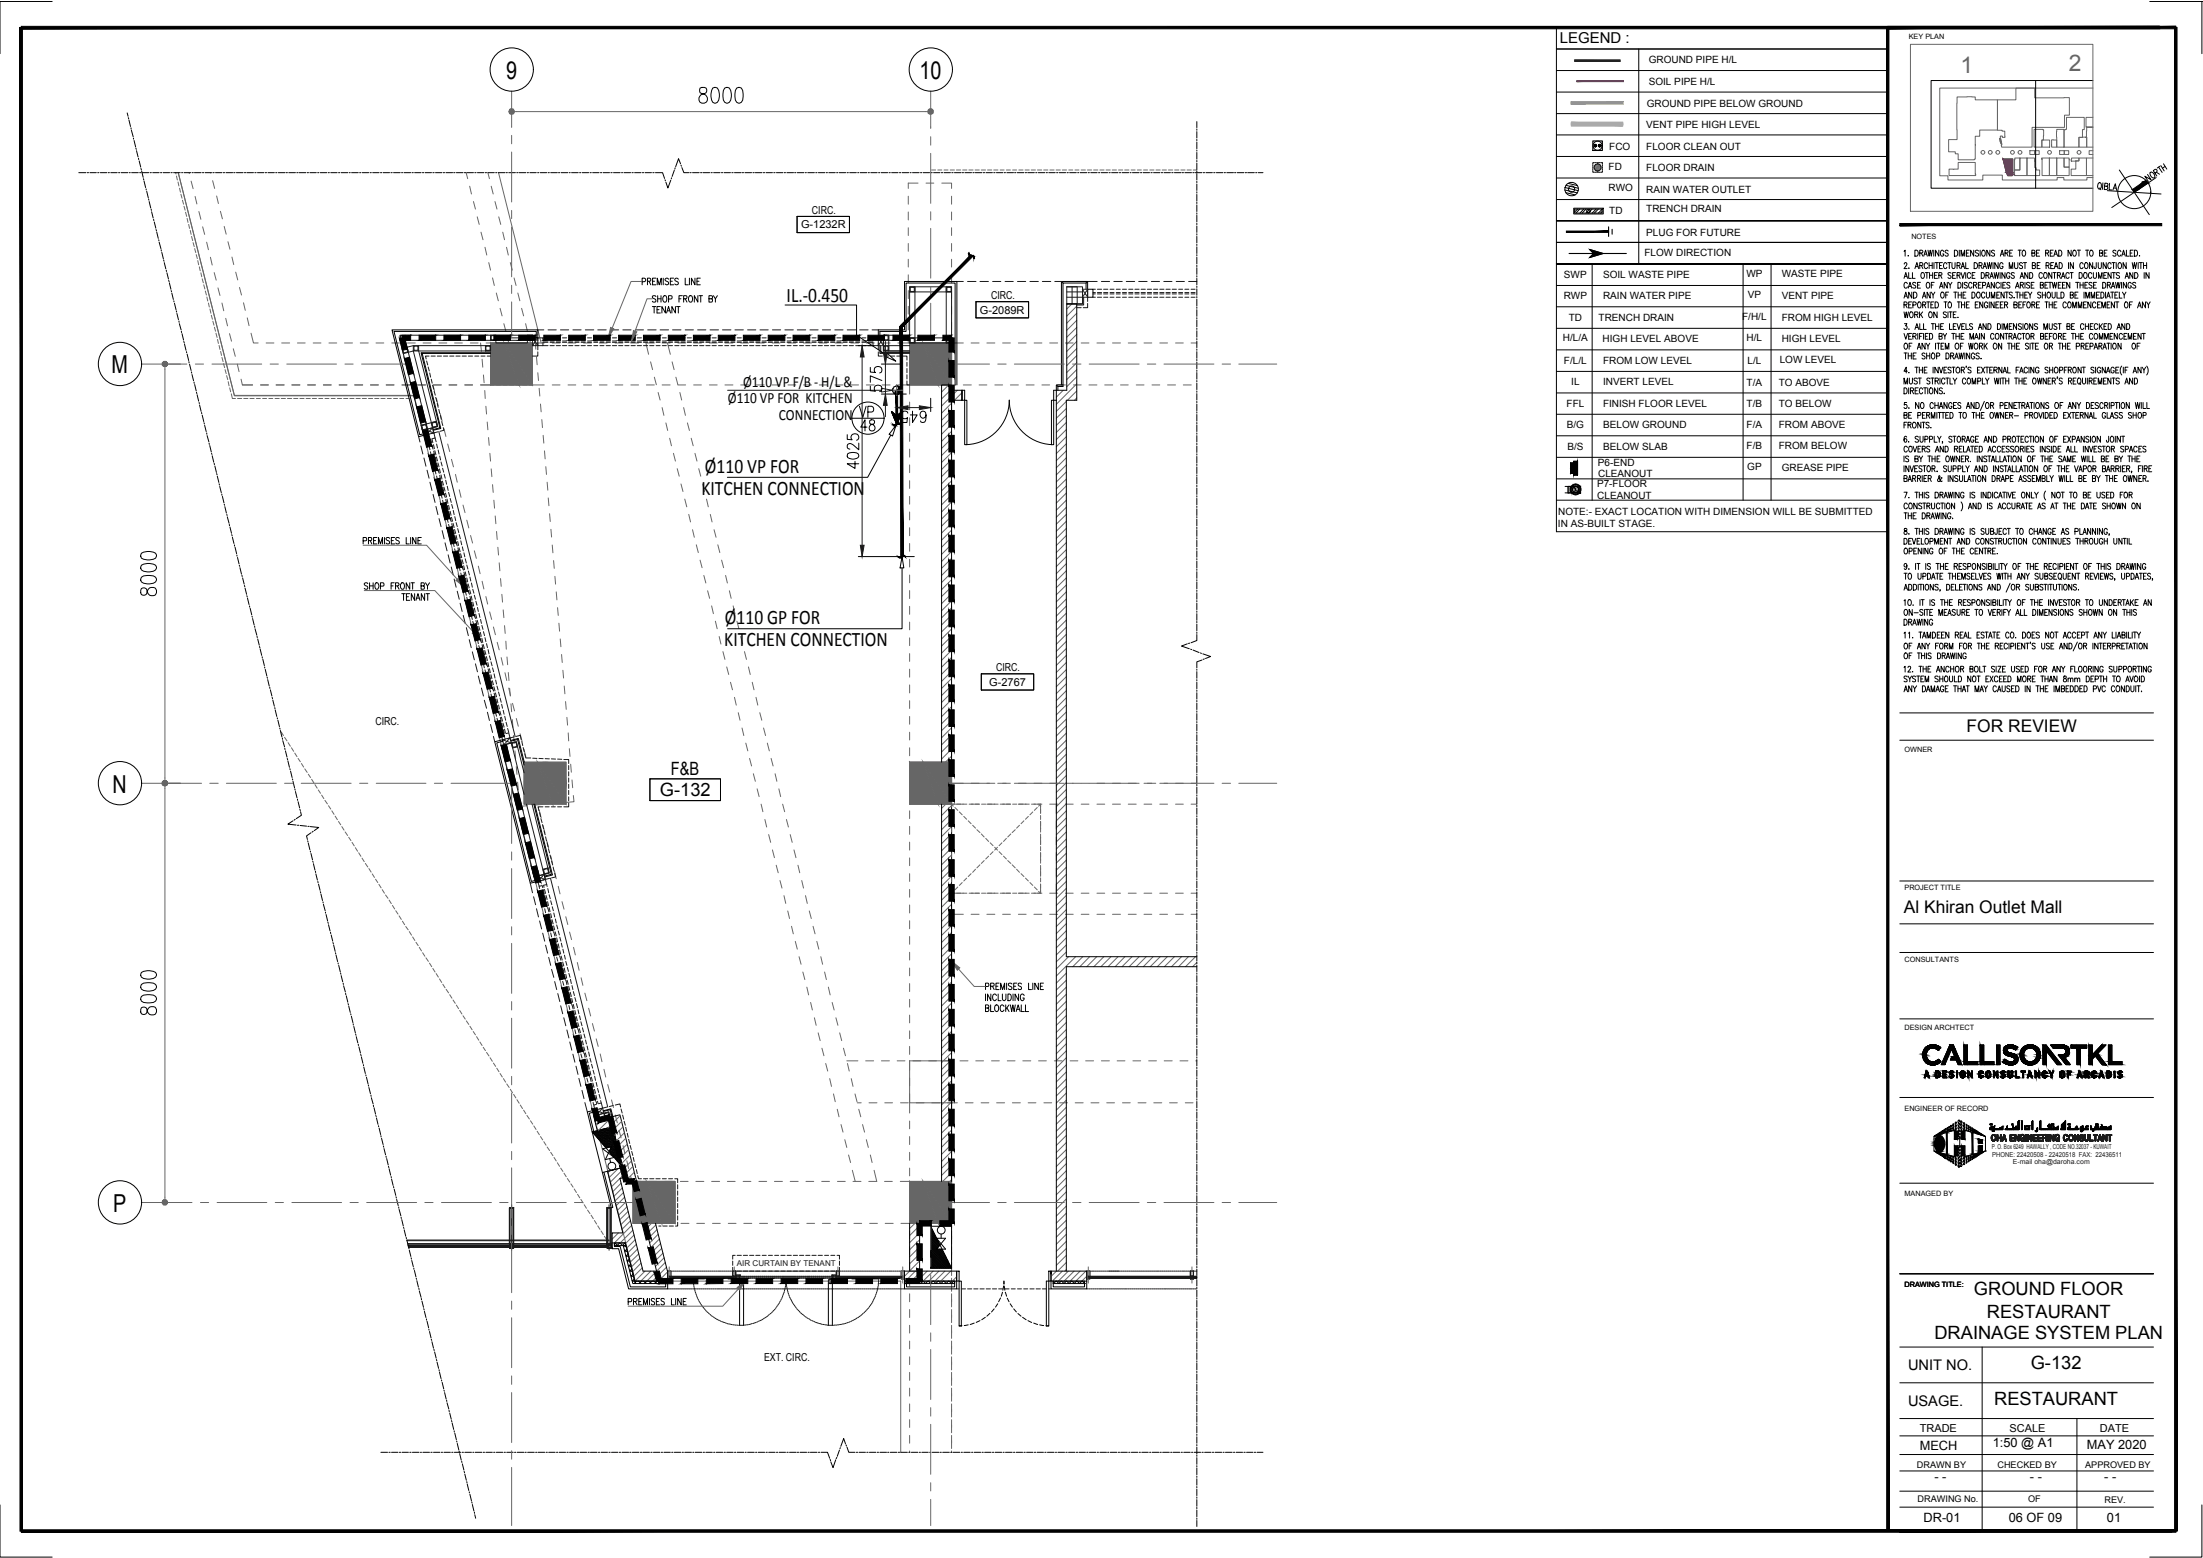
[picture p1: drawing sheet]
<svg xmlns="http://www.w3.org/2000/svg" width="420mm" height="297mm" viewBox="0 0 420 297" stroke-linecap="round" stroke-linejoin="round" font-family="sans-serif">
<defs><g id="words">
<text font-size="5.3" fill="#1a1a1a" x="162.6" y="80.8">VP</text>
<g font-size="4.7">
<text x="96.5" y="15.1">9</text>
<text x="175.4" y="15.1">10</text>
<text x="21.3" y="71.2">M</text>
<text x="21.5" y="151.1">N</text>
<text x="21.6" y="231">P</text>
</g>
<g font-size="4.4" fill="#666">
<text x="373.9" y="13.8">1</text>
<text x="394.6" y="13.5">2</text>
</g>
<g font-size="3.9">
<text x="150" y="57.6">IL.-0.450</text>
<text x="133.8" y="94.3">KITCHEN CONNECTION</text>
<text x="134.5" y="90.2">Ø110 VP FOR</text>
<text x="138.3" y="119">Ø110 GP FOR</text>
<text x="138.1" y="123.2">KITCHEN CONNECTION</text>
</g>
<g font-size="3.5">
<text x="127.9" y="147.7">F&amp;B</text>
<text x="125.9" y="151.8">G-132</text>
<text x="376.5" y="247">GROUND FLOOR</text>
<text x="378.9" y="251.2">RESTAURANT</text>
<text x="368.9" y="255.2">DRAINAGE SYSTEM PLAN</text>
<text x="387.3" y="261.1">G-132</text>
<text x="380.3" y="267.9">RESTAURANT</text>
</g>
<g font-size="3.3">
<text x="375.1" y="139.6">FOR REVIEW</text>
<text x="363.1" y="174.1">Al Khiran Outlet Mall</text>
</g>
<g font-size="3">
<text x="138.8" y="76.9">Ø110 VP FOR KITCHEN</text>
<text x="141.7" y="73.7">Ø110 VP F/B - H/L &amp;</text>
<text x="148.5" y="80.1">CONNECTION</text>
</g>
<text font-size="2.9" x="297.5" y="8.1">LEGEND :</text>
<g font-size="2.8">
<text x="363.9" y="261.3">UNIT NO.</text>
<text x="363.9" y="268.1">USAGE.</text>
</g>
<g font-size="2.4">
<text x="380.1" y="276">1:50 @ A1</text>
<text x="366.1" y="276.4">MECH</text>
<text x="398" y="276.2">MAY 2020</text>
<text x="368.9" y="282.4">- -</text>
<text x="387.1" y="282.3">- -</text>
<text x="401.3" y="282.3">- -</text>
<text x="366.9" y="290.2">DR-01</text>
<text x="383.1" y="290.2">06 OF 09</text>
<text x="401.8" y="290.2">01</text>
</g>
<g font-size="2.1">
<text x="154.9" y="40.7">CIRC.</text>
<text x="152.8" y="43.5">G-1232R</text>
<text x="186.9" y="59.8">G-2089R</text>
<text x="189" y="57">CIRC.</text>
<text x="188.7" y="130.8">G-2767</text>
<text x="190" y="127.9">CIRC.</text>
<text x="71.6" y="138.3">CIRC.</text>
<text x="145.7" y="259.4">EXT. CIRC.</text>
<text x="366.1" y="273">TRADE</text>
<text x="383.2" y="273">SCALE</text>
<text x="400.5" y="273">DATE</text>
</g>
<g font-size="1.9">
<text x="314.5" y="16.2">SOIL PIPE H/L</text>
<text x="314.5" y="12.1">GROUND PIPE H/L</text>
<text x="314.1" y="20.4">GROUND PIPE BELOW GROUND</text>
<text x="306.9" y="28.6">FCO</text>
<text x="314" y="24.5">VENT PIPE HIGH LEVEL</text>
<text x="314" y="28.6">FLOOR CLEAN OUT</text>
<text x="306.8" y="32.4">FD</text>
<text x="314" y="32.7">FLOOR DRAIN</text>
<text x="306.8" y="36.4">RWO</text>
<text x="306.9" y="40.9">TD</text>
<text x="314" y="40.4">TRENCH DRAIN</text>
<text x="314" y="36.8">RAIN WATER OUTLET</text>
<text x="314" y="45">PLUG FOR FUTURE</text>
<text x="298.3" y="52.9">SWP</text>
<text x="305.7" y="52.9">SOIL WASTE PIPE</text>
<text x="313.6" y="48.9">FLOW DIRECTION</text>
<text x="333.1" y="52.8">WP</text>
<text x="339.8" y="52.9">WASTE PIPE</text>
<text x="298.2" y="57.1">RWP</text>
<text x="305.7" y="57.1">RAIN WATER PIPE</text>
<text x="333.3" y="56.9">VP</text>
<text x="339.8" y="57">VENT PIPE</text>
<text x="298.1" y="65.1">H/L/A</text>
<text x="299.2" y="61.2">TD</text>
<text x="304.9" y="61.2">TRENCH DRAIN</text>
<text x="305.6" y="65.2">HIGH LEVEL ABOVE</text>
<text x="332.3" y="61">F/H/L</text>
<text x="333.1" y="65.1">H/L</text>
<text x="339.8" y="65.2">HIGH LEVEL</text>
<text x="339.8" y="61.1">FROM HIGH LEVEL</text>
<text x="298.3" y="69.3">F/L/L</text>
<text x="305.7" y="69.3">FROM LOW LEVEL</text>
<text x="333.3" y="69.3">L/L</text>
<text x="339.4" y="69.3">LOW LEVEL</text>
<text x="298.8" y="77.5">FFL</text>
<text x="299.7" y="73.4">IL</text>
<text x="305.7" y="77.5">FINISH FLOOR LEVEL</text>
<text x="305.7" y="73.4">INVERT LEVEL</text>
<text x="333.1" y="77.6">T/B</text>
<text x="333.1" y="73.6">T/A</text>
<text x="339.3" y="77.6">TO BELOW</text>
<text x="339.3" y="73.6">TO ABOVE</text>
<text x="298.8" y="81.6">B/G</text>
<text x="305.8" y="81.6">BELOW GROUND</text>
<text x="333.1" y="81.7">F/A</text>
<text x="339.3" y="81.7">FROM ABOVE</text>
<text x="299" y="85.7">B/S</text>
<text x="304.8" y="88.8">P6-END</text>
<text x="305.8" y="85.7">BELOW SLAB</text>
<text x="333.1" y="85.6">F/B</text>
<text x="333.2" y="89.6">GP</text>
<text x="339.3" y="85.6">FROM BELOW</text>
<text x="339.8" y="89.8">GREASE PIPE</text>
<text x="304.6" y="92.9">P7-FLOOR</text>
<text x="304.6" y="95.2">CLEANOUT</text>
<text x="304.8" y="91">CLEANOUT</text>
<text x="297.1" y="100.4">IN AS-BUILT STAGE.</text>
<text x="297.2" y="98.2">NOTE:- EXACT LOCATION WITH DIMENSION WILL BE SUBMITTED</text>
</g>
<g font-size="1.7">
<text x="365.6" y="279.8">DRAWN BY</text>
<text x="381" y="279.8">CHECKED BY</text>
<text x="397.7" y="279.8">APPROVED BY</text>
<text x="365.7" y="286.5">DRAWING No.</text>
<text x="386.8" y="286.5">OF</text>
<text x="401.4" y="286.6">REV.</text>
</g>
<text font-size="1.5" fill="#1a1a1a" x="140.5" y="241.3">AIR CURTAIN BY TENANT</text>
<g font-size="1.4">
<text x="364" y="7.4">KEY PLAN</text>
<text x="364.5" y="45.6">NOTES</text>
<text x="363.2" y="143.5">OWNER</text>
<text x="363.2" y="169.7">PROJECT TITLE</text>
<text x="363.2" y="183.3">CONSULTANTS</text>
<text x="363.2" y="196.4">DESIGN ARCHTECT</text>
<text x="363.2" y="211.7">ENGINEER OF RECORD</text>
<text x="363.2" y="228.1">MANAGED BY</text>
<text x="363.2" y="245.3">DRAWING TITLE:</text>
</g>
<g font-size="1.3" fill="#1a1a1a">
<text x="379.9" y="219.1">P. O. Box 6249 HAWALLY , CODE NO.32037 - KUWAIT</text>
<text x="379.9" y="220.6">PHONE: 22420508 - 22420518 FAX: 22436511</text>
<text x="383.9" y="221.9">E-mail oha@daroha.com</text>
</g>
</g></defs>
<!-- layer: General Layout mezz$0$S-280-M_STRUCT_FRAME -->
<g fill="none" stroke="#666" stroke-width=".19">
<path d="M36.1 32.9v.2M36.4 34.5l.4 1.5M37.2 37.5l.3 1.4M40.2 32.9v.1M40.6 34.4l.3 1.5M41.3 37.4l.4 1.4M88.9 32.9l.3 1.2M89.6 35.5l.3 1.5M90.3 38.4l.4 1.5M93 32.9l.3 1.2M93.7 35.5l.4 1.5M94.4 38.4l.4 1.5"/>
<path d="M173.2 37.4v1.5M175.1 34.9h-1.9v1M176.6 34.9h1.5M179.6 34.9h1.9v1M181.5 37.4v1.5M37.9 40.3l.4 1.5M38.7 43.3l.3 1.4M39.4 46.2l.4 1.4M40.1 49.1l.4 1.4M40.9 52l.3 1.4M41.6 54.9l.4 1.4M42 40.3l.4 1.4"/>
<path d="M42.3 57.8l.4 1.5M42.8 43.2l.3 1.4M43.5 46.1l.4 1.4M44.2 49l.4 1.4M45 51.9l.3 1.5M45.7 54.8l.4 1.4M46.4 57.7l.4 1.5M91 41.3l.4 1.5M91.7 44.3l.4 1.4M92.5 47.1l.3 1.5M93.2 50.1l.4 1.4M93.9 53l.4 1.4"/>
<path d="M94.7 55.9l.3 1.4M95.1 41.3l.4 1.5M95.4 58.8l.4 1.4M95.9 44.3l.3 1.4M96.6 47.1l.3 1.5M97.3 50.1l.4 1.4M98 53l.4 1.4M98.8 55.9l.3 1.4M99.5 58.8l.4 1.4M173.2 40.4v1.5M173.2 43.4v1.5M173.2 46.4v1.5"/>
<path d="M173.2 49.4v1.5M173.2 52.4v1.5M173.2 55.4v1.5M173.2 58.4v1.5M181.5 40.4v1.5M181.5 43.4v1.5M181.5 46.4v1.5M181.5 49.4v1.5M181.5 52.4v1.5M181.5 55.4v1.5M181.5 58.4v1.5M43.1 60.7l.3 1.4"/>
<path d="M43.8 63.6l.4 1.5M44.5 66.5l.4 1.4M45.3 69.4l.3 1.5M46 72.3l.2 1.1h2h-2M47.2 60.6l.3 1.5M47.9 63.5l.4 1.9h.9M49.7 73.4h1.5M50.8 65.4h1.4M52.7 73.4h1.5M53.7 65.4h1.5M55.7 73.4h1.5M56.7 65.4h1.5"/>
<path d="M58.7 73.4h1.5M59.7 65.4h1.5M61.7 73.4h1.5M62.7 65.4h1.5M64.7 73.4h1.5M65.7 65.4h1.5M67.6 73.4h1.6M68.7 65.4h1.5M70.7 73.4h1.5M71.7 65.4h1.5M73.7 73.4h1.4M74.7 65.4h1.5"/>
<path d="M76.7 73.4h1.4M77.7 65.4h1.5M79.6 73.4h1.6M80.7 65.4h1.5M82.6 73.5l.2 1M82.6 73.4h1.6M83.2 75.9l.4 1.5M83.7 65.4h1.5M83.9 78.9l.4 1.4M85.6 73.4h1.5M86.7 65.4h1.5M88.6 73.4h1.5"/>
<path d="M89.7 65.4h1.5M91.7 73.4h1.9M91.7 65.4l.1 1.6M91.9 68.5l.2 1.5M92.2 71.5l.1 1.5M92.5 74.5v1.5M92.7 77.5l.1 1.4M92.7 65.4h.9M96.1 61.7l.4 1.4M96.8 64.6l.2 .8M100.2 61.7l.4 1.4M101 64.6l.2 .8"/>
<path d="M101.6 73.4h2.2M101.6 65.4h2.2M102.1 65.4l.1 1.2M102.3 68.1l.1 1.4M102.6 71.1l.1 1.4M102.8 74l.2 1.5M103.1 77l.1 1.5M103.3 80l.2 1.5M105.3 73.4h1.5M105.3 65.4h1.5M108.3 65.4h1.5M108.3 73.4h1.5"/>
<path d="M111.3 73.4h1.5M111.3 65.4h1.5M114.3 73.4h1.5M114.3 65.4h1.5M117.3 73.4h1.5M117.3 65.4h1.5M120.3 73.4h1.5M120.3 65.4h1.5M123.2 65.4l.5 2.1M123.3 73.4h1.5M123.3 65.4h1.5M124.1 69l.4 1.5"/>
<path d="M124.8 71.9l.4 1.4M125.5 74.8l.4 1.5M126.3 73.4h1.5M126.3 65.4h1.5M126.3 77.7l.3 1.5M127.3 65.4l.5 2.1M128.2 69l.4 1.5M128.9 71.9l.4 1.4M129.3 73.4h1.5M129.3 65.4h1.5M129.7 74.8l.3 1.5M130.4 77.7l.3 1.5"/>
<path d="M132.3 73.4h1.5M132.3 65.4h1.5M135.3 73.4h1.5M135.3 65.4h1.5M138.3 73.4h1.5M138.3 65.4h1.5M141.3 73.4h1.5M141.3 65.4h1.5M144.3 73.4h1.5M144.3 65.4h1.5M147.3 73.4h1.5M147.3 65.4h1.5"/>
<path d="M150.3 73.4h1.5M150.3 65.4h1.5M153.2 73.4h1.6M153.2 65.4h1.6M156.3 73.4h1.4M156.3 65.4h1.4M159.3 73.4h1.4M159.3 65.4h1.4M162.3 73.4h1.4M162.3 65.4h1.4M165.2 73.4h1.6M165.2 65.4h1.6"/>
<path d="M168.2 73.4h1.6M168.2 65.4h1.6M171.2 73.4h2.3v1.7M171.2 65.4h2.3M173.2 61.4v1.5M173.2 64.4v1M173.5 76.7v1.4M173.5 79.7v1.4M181.5 64.4v1h2.2M181.5 61.4v1.5M181.5 76.7v1.4M181.5 79.7v1.4"/>
<path d="M182.2 73.4h-.7v1.7M183.7 73.4h1.6M185.2 65.4h1.5M186.7 73.4h1.5M188.2 65.4h1.5M189.7 73.4h1.5M191.2 65.4h1.5M192.7 73.4h1.5M194.2 65.4h1.5M195.7 73.4h1.5M197.2 65.4h1.5M198.7 73.4h1.5"/>
<path d="M200.2 65.4h1.5M201.7 73.4h1.5M203.2 65.4h1.5M204.7 73.4h1.5M206.2 65.4h1.5M207.7 73.4h1.5M209.2 65.4h1.5M210.7 73.4h1.5M212.2 65.4h1.5M213.7 73.4h1.5M215.2 65.4h1.5M216.7 73.4h1.5"/>
<path d="M218.2 65.4h1.5M219.7 73.4h1.5M221.2 65.4h1.5M222.7 73.4h1.5M224.2 65.4h1.5M225.7 73.4h1.5M227.2 65.4h1.1M84.7 81.7l.3 1.5M85.4 84.7l.4 1.4M86.1 87.6l.4 1.4M86.9 90.5l.3 1.4M87.6 93.4l.3 1.4"/>
<path d="M88.3 96.3l.4 1.4M89 99.2l.4 1.5M92.9 80.5l.1 1.4M93.2 83.4l.1 1.5M93.4 86.4l.2 1.5M93.7 89.4l.1 1.5M93.9 92.4l.2 1.5M94.2 95.4l.1 1.5M94.4 98.4l.2 1.5M103.6 83l.1 1.5M103.8 86l.2 1.5M104.1 89l.1 1.5"/>
<path d="M104.4 91.9l.1 1.6M104.6 94.9l.1 1.5M104.8 97.9l.1 1.5M127 80.6l.3 1.5M127.7 83.6l.4 1.4M128.4 86.4l.4 1.5M129.2 89.4l.3 1.4M129.9 92.3l.4 1.4M130.6 95.2l.4 1.4M131.1 80.6l.4 1.5M131.4 98.1l.3 1.4M131.8 83.6l.4 1.4"/>
<path d="M132.5 86.4l.4 1.5M133.3 89.4l.3 1.4M134 92.3l.4 1.4M134.7 95.2l.4 1.4M135.5 98.1l.3 1.4M173.5 82.6v1.5M173.5 85.6v1.6M173.5 88.6v1.5M173.5 91.6v1.5M173.5 94.6v1.5M173.5 97.6v1.5M181.5 82.6v1.5"/>
<path d="M181.5 85.6v1.6M181.5 88.6v1.5M181.5 91.6v1.5M181.5 94.6v1.5M181.5 97.6v1.5M89.7 102.1l.4 1.4M90.5 105l.3 1.5M91.2 107.9l.4 1.5M91.9 110.8l.4 1.5M92.7 113.7l.3 1.5M93.4 116.7l.4 1.4M94.1 119.5l.4 1.5"/>
<path d="M94.7 101.3l.1 1.6M95 104.3l.1 1.5M95.2 107.3l.1 1.5M95.5 110.3l.1 1.5M95.7 113.3l.1 1.5M96 116.3l.1 1.5M96.2 119.3l.2 1.5M105.1 100.9l.1 1.5M105.3 103.9l.2 1.5M105.6 106.9l.1 1.5M105.8 109.9l.2 1.5M106.1 112.8l.1 1.6"/>
<path d="M106.3 115.9l.2 1.4M106.6 118.8l.1 1.5M132.1 101l.3 1.4M132.8 103.9l.4 1.5M133.5 106.8l.4 1.4M134.2 109.7l.4 1.5M135 112.6l.3 1.5M135.7 115.5l.4 1.5M136.2 101l.4 1.4M136.4 118.4l.4 1.5M136.9 103.9l.4 1.5M137.6 106.8l.4 1.4"/>
<path d="M138.4 109.7l.3 1.5M139.1 112.6l.3 1.5M139.8 115.5l.4 1.5M140.5 118.4l.4 1.5M173.5 100.6v1.5M173.5 103.6v1.5M173.5 106.6v1.5M173.5 109.6v1.5M173.5 112.6v1.5M173.5 115.6v1.5M173.5 118.6v1.5M181.5 100.6v1.5"/>
<path d="M181.5 103.6v1.5M181.5 106.6v1.5M181.5 109.6v1.5M181.5 112.6v1.5M181.5 115.6v1.5M181.5 118.6v1.5M94.8 122.5l.4 1.4M95.6 125.4l.3 1.4M96.3 128.3l.3 1.4M96.5 122.2l.1 1.6M96.7 125.3l.1 1.4M96.9 128.2l.2 1.5"/>
<path d="M97 131.2l.4 1.4M97.2 131.2l.1 1.5M97.5 134.2l.1 1.5M97.7 137.2l.1 1.5M97.7 134.1l.4 1.4M98.5 137l.3 1.5M99.2 139.9l.4 1.4M106.8 121.8l.2 1.5M107.1 124.8l.1 1.5M107.4 127.8l.1 1.5M107.6 130.8l.1 1.5M107.9 133.8l.1 1.4"/>
<path d="M108.1 136.8l.1 1.4M108.4 139.7l.1 1.6M137.2 121.4l.3 1.4M137.9 124.2l.4 1.5M138.6 127.2l.4 1.4M139.3 130.1l.4 1.4M140.1 133l.3 1.4M140.8 135.9l.3 1.4M141.3 121.4l.3 1.4M141.5 138.8l.4 1.4M142 124.2l.4 1.5M142.7 127.2l.4 1.4"/>
<path d="M143.5 130.1l.3 1.4M144.2 133l.3 1.4M144.9 135.9l.4 1.4M145.6 138.8l.4 1.4M173.5 121.6v1.5M173.5 124.6v1.5M173.5 127.6v1.5M173.5 130.6v1.5M173.5 133.6v1.5M173.5 136.6v1.5M173.5 139.6v1.5M181.5 121.6v1.5"/>
<path d="M181.5 124.6v1.5M181.5 127.6v1.5M181.5 130.6v1.5M181.5 133.6v1.5M181.5 136.6v1.5M181.5 139.6v1.5M98 140.2l.1 1.5M98.2 143.2l.1 1.4M98.5 146.2l.1 1.4M98.7 149.1l.1 1.5M99 152.1l.1 1.6 1.4-.1M99.9 142.8l.4 1.5"/>
<path d="M100.7 145.7l.3 1.5M101.4 148.6l.3 1.5M102.1 151.5l.4 1.5M102.8 154.4l.4 1.5M103.5 157.3l.4 1.5M103.5 153.4l-1.5 .1M106.5 153.1l-1.5 .1M107 147.5v.3M108.6 142.7l.1 1.5M108.8 145.7l.2 1.5M109.1 148.7l.1 1.5M109.3 151.7l.2 1.2-1.5 .1"/>
<path d="M142.2 141.7l.4 1.5M143 144.6l.3 1.4M143.7 147.5l.4 1.5M144.4 150.4l.4 1.5M145.2 153.3l.3 1.5M145.9 156.2l.3 1.5M146.3 141.7l.4 1.5M146.6 159.1l.4 1.5M147.1 144.6l.3 1.4M147.8 147.5l.4 1.5M148.5 150.4l.4 1.5M149.3 153.3l.3 1.5"/>
<path d="M150 156.2l.4 1.5M150.7 159.1l.4 1.5M173.5 142.6v1.5M173.5 145.6v1.5M173.5 148.6v1.5M173.5 151.6v1.5M173.5 154.6v1.5M173.5 157.6v1.5M181.5 142.6v1.5M181.5 145.6v1.5M181.5 148.6v1.5M181.5 151.6v1.5"/>
<path d="M181.5 154.6v1.5M181.5 157.6v1.5M181.5 149.3h2.2M181.5 153.3h2.2M185.2 149.3h1.5M185.2 153.3h1.5M188.2 149.3h1.5M188.2 153.3h1.5M191.2 149.3h1.5M191.2 153.3h1.5M194.2 149.3h1.5M194.2 153.3h1.5"/>
<path d="M197.2 149.3h1.5M197.2 153.3h1.5M198.5 153.3v1.8M198.5 156.6v1.5M198.5 159.6v1.5M200.2 149.3h1.5M200.2 153.3h1.5M201.5 153.3v1.8M201.5 156.6v1.5M201.5 159.6v1.5M203.2 149.3h1.5M203.2 153.3h1.5"/>
<path d="M206.2 149.3h1.5M206.2 153.3h1.5M209.2 149.3h1.5M209.2 153.3h1.5M212.2 149.3h1.5M212.2 153.3h1.5M215.2 149.3h1.5M215.2 153.3h1.5M218.2 149.3h1.5M218.2 153.3h1.5M221.2 149.3h1.5M221.2 153.3h1.5"/>
<path d="M224.2 149.3h1.5M224.2 153.3h1.5M227.2 149.3h1.1M227.2 153.3h1.1M104.3 160.3l.3 1.4M105 163.2l.4 1.4M105.7 166.1l.4 1.4M106.5 169l.3 1.4M107.2 171.9l.4 1.4M107.9 174.8l.4 1.5M108.6 177.7l.4 1.4M147.3 162l.4 1.5"/>
<path d="M148 165l.4 1.4M148.8 167.9l.3 1.4M149.5 170.8l.4 1.4M150.2 173.7l.4 1.4M151 176.6l.3 1.4M151.4 162l.4 1.5M151.7 179.5l.4 1.5M152.2 165l.3 1.4M152.9 167.9l.3 1.4M153.6 170.8l.4 1.4M154.3 173.7l.4 1.4M155.1 176.6l.3 1.4"/>
<path d="M155.8 179.5l.4 1.5M173.5 160.6v1.5M173.5 163.6v1.4M173.5 166.6v1.4M173.5 169.6v1.5M173.5 172.5v1.6M173.5 175.5v1.6M173.5 178.5v1.5M181.5 160.6v1.5M181.5 163.6v1.4M181.5 166.6v1.4M181.5 169.6v1.5"/>
<path d="M181.5 172.5v1.6M181.5 175.5v1.6M181.5 178.5v1.5M181.5 170.3h2.2M181.5 174.3h2.2M185.2 170.3h1.5M185.2 174.3h1.5M188.2 170.3h1.5M188.2 174.3h1.5M191.2 170.3h1.5M191.2 174.3h1.5M194.2 170.3h1.5"/>
<path d="M194.2 174.3h1.5M197.2 170.3h1.5M197.2 174.3h1.5M198.5 162.5v1.6M198.5 165.6v1.5M198.5 168.6v1.7M200.2 170.3h1.5M200.2 174.3h1.5M201.5 162.5v1.6M201.5 165.6v1.5M201.5 168.6v1.7M203.2 170.3h1.5"/>
<path d="M203.2 174.3h1.5M206.2 170.3h1.5M206.2 174.3h1.5M209.2 170.3h1.5M209.2 174.3h1.5M212.2 170.3h1.5M212.2 174.3h1.5M215.2 170.3h1.5M215.2 174.3h1.5M218.2 170.3h1.5M218.2 174.3h1.5M221.2 170.3h1.5"/>
<path d="M221.2 174.3h1.5M224.2 170.3h1.5M224.2 174.3h1.5M227.2 170.3h1.1M227.2 174.3h1.1M109.4 180.6l.3 1.5M110.1 183.5l.3 1.5M110.8 186.4l.4 1.5M111.5 189.3l.4 1.5M112.3 192.2l.3 1.5M113 195.1l.4 1.5M113.7 198.1l.4 1.4"/>
<path d="M152.4 182.4l.4 1.4M153.1 185.3l.4 1.5M153.9 188.2l.3 1.5M154.6 191.1l.3 1.5M155.3 194l.4 1.5M156 196.9l.4 1.5M156.5 182.4l.4 1.4M156.8 199.8l.3 1.5M157.3 185.3l.3 1.5M158 188.2l.3 1.5M158.7 191.1l.4 1.5M159.4 194l.4 1.5"/>
<path d="M160.1 196.9l.4 1.5M160.9 199.8l.3 1.5M173.5 181.6v1.4M173.5 184.6v1.4M173.5 187.5v1.5M173.5 190.5v1.5M173.5 193.5v1.5M173.5 196.5v1.5M173.5 199.5v1.5M181.5 181.6v1.4M181.5 184.6v1.4M181.5 187.5v1.5"/>
<path d="M181.5 190.5v1.5M181.5 193.5v1.5M181.5 196.5v1.5M181.5 199.5v1.5M114.5 200.9l.3 1.5M115.2 203.9l.3 1.4M115.9 206.8l.4 1.4M116.6 209.7l.4 1.4M117.3 212.6l.4 1.5M118.1 215.5l.3 1.4M118.8 218.4l.4 1.5M157.5 202.8l.4 1.4"/>
<path d="M158.2 205.6l.4 1.5M159 208.6l.3 1.4M159.7 211.5l.3 1.4M160.4 214.4l.4 1.4M161.1 217.3l.4 1.5M161.5 202.3h2.1M161.6 202.8l.4 1.4M162.3 205.6l.4 1.5M163.1 208.6l.3 1.4M163.5 210.3h.8M163.8 211.5l.4 1.4M164.5 214.4l.4 1.4"/>
<path d="M165.1 202.3h1.5M165.2 217.3l.4 1.5M165.7 210.3h1.6M168.1 202.3h1.5M168.7 210.3h1.5M171.1 202.3h1.5M171.7 210.3h1.5M173.5 202.5v1.5M173.5 205.5v1.5M173.5 208.5v3.7M173.5 213.7v1.5M173.5 216.7v1.5"/>
<path d="M173.5 219.7v1.5M174.1 202.3h1.5M174.8 210.3h1.4M177.1 202.3h1.5M177.7 210.3h1.5M180.1 202.3h1.5M180.7 210.3h1.9M181.5 210.3h.1M181.5 202.5v1.5M181.5 205.5v1.5M181.5 208.5v1.5M181.5 210.3v16.9"/>
<path d="M183.1 202.3h1.5M184.1 210.3h1.5M186.1 202.3h1.5M187.1 210.3h1.5M189.1 202.3h1.5M190.1 210.3h1.5M192.1 202.3h1.5M193.1 210.3h1.5M195.1 202.3h1.5M196.1 210.3h1.5M198.1 202.3h1.5M199.1 210.3h1.5"/>
<path d="M201.1 202.3h1.5M202.1 210.3h1.5M204.1 202.3h1.5M205.1 210.3h1.5M207.1 202.3h1.5M208.1 210.3h1.5M210.1 202.3h1.5M211.1 210.3h1.5M213.1 202.3h1.4M214.1 210.3h1.5M216.1 202.3h1.5M217 210.3h1.6"/>
<path d="M219.1 202.3h1.5M220 210.3h1.6M222 202.3h1.6M223.1 210.3h1.4M225 202.3h1.6M226.1 210.3h1.4M228 202.3h.3M119.5 221.3l.4 1.5M120.3 224.2l.2 1M120.4 225.2h1.9M120.7 233.2h1.7M123.7 225.2h1.5"/>
<path d="M123.9 233.2h1.5M126.7 225.2h1.5M126.9 233.2h1.5M129.8 225.2h1.4M129.9 233.2h1.5M132.7 225.2h1.5M132.9 233.2h1.5M135.7 225.2h1.5M135.9 233.2h1.5M138.7 225.2h1.5M138.9 233.2h1.5M141.7 225.2h1.5"/>
<path d="M141.9 233.2h1.5M144.7 225.2h1.5M144.9 233.2h1.5M147.7 225.2h1.5M147.9 233.2h1.5M150.7 225.2h1.5M150.9 233.2h1.5M153.7 225.2h1.5M153.9 233.2h1.5M156.7 225.2h1.5M156.8 233.2h1.6M159.7 225.2h1.5"/>
<path d="M159.9 233.2h1.4M161.8 220.2l.4 1.4M162.6 223.1l.5 2.1M162.7 225.2h1.5M162.9 233.2h1.4M165.9 233.2h1.4M166 220.2l.3 1.4M166.7 223.1l.5 2.1h-1.5M168.7 225.2h1.5M168.8 233.2h1.5M171.7 225.2h1.8M171.8 233.2h1.7"/>
<path d="M173.5 222.7v1.5M173.5 225.7v1.5M173.5 228.7v1.5M173.5 231.7v1.5M173.5 234.7v1.5M173.5 237.7v1.5M181.5 227.6v.8M181.5 228.7v1.5M181.5 231.7v2.5M181.5 234.7v2.5M181.5 237.7v2.5M173.5 240.7v1.5"/>
<path d="M173.5 243.7v1.5M173.5 246.7v1.5M173.5 249.7v1.5M173.5 252.7v1.5M173.5 255.7v1.5M173.5 258.7v1.5M181.5 240.7v2.5M181.5 243.7v2.5M181.5 246.7v2.5M181.5 249.7v2.5M181.5 252.7v2.5M181.5 255.7v2.5"/>
<path d="M181.5 258.7v2.5M173.5 261.6v1.6M173.5 264.7v1.5M173.5 267.7v1.4M173.5 270.7v1.4M173.5 273.7v1.5M173.5 276.6v.3M181.5 261.6v2.5M181.5 264.7v2.5M181.5 267.7v2.5M181.5 270.7v2.5M181.5 273.7v2.5"/>
<path d="M181.5 276.6v.3"/>
</g>
<!-- layer: General Layout mezz$0$A-230-M_FLOOR -->
<path d="M95.1 32.9l8.1 32.5M78.9 75.5h-34.2l-10.7-42.6 10.7 42.5h34.3l42.2 168.8h50.6v32.7" fill="none" stroke="#666" stroke-width=".19"/>
<!-- layer: General Layout mezz$0$S-280-MH_COLUMN -->
<path d="M93.6 73.4h.6M94.7 73.4h.8M96 73.4h.7M97.2 73.4h.8M98.4 73.4h.8M99.7 73.4h.8M100.9 73.4h.7" fill="none" stroke="#666" stroke-width=".19"/>
<!-- layer: General Layout mezz$0$S-280-M_COLUMN -->
<g fill="none" stroke="#666" stroke-width=".19">
<path d="M93.6 65.4h8v8h-8zM173.5 65.4h8v8h-8zM173.5 145.3h8v8h-8zM173.5 202.3h8v8h-8zM120.7 225.2h8v8h-8z"/>
<circle cx="104" cy="149.3" r="4"/>
</g>
<!-- layer: 01_GROUND FLOOR PLAN$0$ae-00-col-gf-x$0$A-COL-HATCH -->
<g fill="#666" stroke="#666" stroke-width=".19">
<path d="M96.2 65.4h5.4v8z"/>
<path d="M96.2 65.4l5.4 8h-2.6z"/>
<path d="M102.5 145.3h5.4v8z"/>
<path d="M102.5 145.3l5.4 8h-2.5z"/>
<path d="M123.3 225.2h5.4v8z"/>
<path d="M123.3 225.2l5.4 8h-2.5z"/>
<path d="M176.1 225.2h5.4v8z"/>
<path d="M176.1 225.2l5.4 8h-2.6z"/>
<path d="M176.1 145.3h5.4v8z"/>
<path d="M176.1 145.3l5.4 8h-2.6z"/>
<path d="M176.1 65.4h5.4v8z"/>
<path d="M176.1 65.4l5.4 8h-2.6z"/>
<path d="M93.6 65.4l5.4 8-2.8-8zM93.6 65.4l5.4 8h-5.4z"/>
<path d="M99.9 145.3l5.5 8-2.9-8zM99.9 145.3l5.5 8h-5.5z"/>
<path d="M120.7 225.2l5.5 8-2.9-8zM120.7 225.2l5.5 8h-5.5z"/>
<path d="M173.5 225.2l5.4 8-2.8-8zM173.5 225.2l5.4 8h-5.4z"/>
<path d="M173.5 145.3l5.4 8-2.8-8zM173.5 145.3l5.4 8h-5.4z"/>
<path d="M173.5 65.4l5.4 8-2.8-8zM173.5 65.4l5.4 8h-5.4z"/>
</g>
<!-- layer: 01_GROUND FLOOR PLAN$0$ae-00-col-gf-x$0$A-COL -->
<path d="M93.6 65.4h8v8h-8zM173.5 65.4h8v8h-8zM99.9 145.3h8v8h-8zM173.5 145.3h8v8h-8zM120.7 225.2h8v8h-8zM173.5 225.2h8v8h-8z" fill="none" stroke="#666" stroke-width=".19"/>
<!-- layer: 01_GROUND FLOOR PLAN$0$A-FLOR-OVHD -->
<g fill="none" stroke="#666" stroke-width=".19">
<path d="M33.5 32.9l.1 .3M33.7 33.6l.1 .7M34 34.7l.1 .8M34.2 35.9l.2 .7M34.5 37l.2 .8M34.8 38.2l.2 .7M35.1 39.3l.2 .8M177.7 32.4h.7M178.9 32.4h.7M180 32.4h.8M181.2 32.4h.8M182.4 32.4h.8"/>
<path d="M183.6 32.4h.8M184.8 32.4h.8M186 32.4h.8M187.2 32.4h.8M188.3 32.4h.8M189.5 32.4h.8M190.8 32.4h.7M191.9 32.4h.8M193.1 32.4h.8M194.3 32.4h.8M195.5 32.4h.8M196.7 32.4h.8"/>
<path d="M197.9 32.4h.8M199.1 32.4h.8M200.2 32.4h.8M201.4 32.4h.8M202.6 32.4h.8M203.8 32.4h.8M205 32.4h.8M206.2 32.4h.8M207.4 32.4h.8M208.6 32.4h.8M209.8 32.4h.8M210.9 32.4h.9"/>
<path d="M212.1 32.4h.8M213.3 32.4h.8M214.5 32.4h.8M215.7 32.4h.8M216.9 32.4h.8M218.1 32.4h.8M219.3 32.4h.8M220.5 32.4h.8M221.7 32.4h.8M222.8 32.4h.8M224 32.4h.8M225.2 32.4h.8"/>
<path d="M226.4 32.4h.8M227.6 32.4h.7M35.4 40.5l.2 .8M35.7 41.6l.2 .8M36 42.8l.2 .7M36.3 43.9l.1 .8M36.5 45.1l.2 .8M36.8 46.3l.2 .7M37.1 47.4l.2 .8M37.4 48.5l.2 .8M37.7 49.7l.2 .8M38 50.9l.2 .7"/>
<path d="M38.3 52l.2 .8M38.6 53.2l.2 .7M38.9 54.3l.2 .8M39.2 55.5l.2 .7M39.5 56.6l.1 .8M39.8 57.8l.1 .7M40 58.9l.2 .8M40.3 60.1l.2 .8M40.6 61.2l.2 .8M40.9 62.4l.2 .7M41.2 63.5l.2 .8M41.5 64.7l.2 .8"/>
<path d="M41.8 65.9l.2 .7M42.1 67l.1 .8M42.3 68.1l.2 .8M42.6 69.3l.2 .8M42.9 70.5l.2 .7M43.2 71.6l.2 .8M43.5 72.8l.2 .8M43.8 73.9l.2 .8M44.1 75.1l.2 .9h.6M45.3 76h.8M46.5 76h.8M47.7 76h.8"/>
<path d="M48.9 76h.8M50.1 76h.7M51.3 76h.7M52.5 76h.8M53.6 76h.8M54.8 76h.8M56 76h.8M57.2 76h.8M58.4 76h.8M59.6 76h.8M60.8 76h.8M62 76h.7"/>
<path d="M63.2 76h.7M64.3 76h.9M65.5 76h.8M66.7 76h.8M67.9 76h.8M69.1 76h.8M70.3 76h.8M71.5 76h.8M72.6 76h.8M73.9 76h.7M75.1 76h.7M76.2 76h.8"/>
<path d="M77.4 76h.6M53.6 139.6l.5 .6M54.3 140.6l.4 .7M54.9 141.6l.5 .7M55.6 142.6l.4 .6M56.2 143.6l.4 .7M56.9 144.6l.4 .6M57.5 145.6l.4 .6M58.1 146.6l.5 .7M58.8 147.6l.4 .6M59.4 148.6l.5 .7M60.1 149.6l.4 .7"/>
<path d="M60.7 150.6l.4 .6M61.3 151.6l.5 .7M62 152.6l.4 .7M62.7 153.6l.4 .6M63.3 154.6l.4 .7M63.9 155.6l.4 .7M64.6 156.6l.4 .7M65.2 157.6l.4 .7M65.8 158.6l.5 .7M66.5 159.6l.4 .7M181.5 153.3l.3 .4M181.5 154.3v.8"/>
<path d="M181.5 155.5v.7M181.5 156.7v.8M181.5 157.8v.9M181.5 159v.8M182 153.3h-.5v.6M182.1 154l.6 .5M182.5 153.3h.7M183 154.8l.5 .5M183.6 153.3h.8M183.8 155.6l.6 .6M184.7 156.5l.5 .5M184.8 153.3h.8"/>
<path d="M185.5 157.3l.6 .6M186 153.3h.8M186.3 158.2l.6 .5M187.2 159l.5 .6M187.2 153.3h.8M188 159.8l.6 .6M188.4 153.3h.8M189.6 153.3h.8M190.8 153.3h.8M191.9 159.8l-.5 .6M191.9 153.3h.8M192.8 159l-.6 .6"/>
<path d="M193.1 153.3h.8M193.6 158.2l-.6 .5M194.3 153.3h.8M194.4 157.3l-.5 .6M195.3 156.5l-.6 .5M195.5 153.3h.8M196.1 155.6l-.5 .6M196.7 153.3h.8M197 154.8l-.6 .5M197.8 154l-.5 .5M197.9 153.3h.6M198.1 153.7l.4-.4v.6"/>
<path d="M198.5 154.3v.8M198.5 155.5v.7M198.5 156.7v.8M198.5 157.8v.9M198.5 159v.8M67.1 160.6l.5 .7M67.8 161.6l.4 .7M68.4 162.6l.4 .7M69 163.6l.5 .7M69.7 164.6l.4 .7M70.4 165.6l.4 .7M71 166.6l.4 .7"/>
<path d="M71.6 167.6l.5 .7M72.3 168.6l.4 .7M72.9 169.6l.4 .7M73.5 170.6l.5 .7M74.2 171.6l.4 .7M74.8 172.6l.5 .7M75.5 173.6l.4 .7M76.1 174.6l.4 .7M76.8 175.6l.4 .7M77.4 176.6l.5 .7M78.1 177.6l.4 .7M78.7 178.6l.4 .7"/>
<path d="M79.3 179.6l.5 .7M181.5 169.7v.6h.5M181.5 160.2v.8M181.5 161.4v.8M181.5 162.6v.8M181.5 163.8v.8M181.5 165v.8M181.5 166.2v.7M181.5 167.4v.7M181.5 168.6v.8M181.8 170l-.3 .3M182.5 170.3h.7"/>
<path d="M182.7 169.1l-.6 .6M183.5 168.3l-.5 .5M183.6 170.3h.8M184.4 167.4l-.6 .6M184.8 170.3h.8M185.2 166.6l-.5 .5M186 170.3h.8M186.1 165.7l-.6 .6M186.9 164.9l-.6 .6M187.2 170.3h.8M187.7 164.1l-.5 .5M188.4 170.3h.8"/>
<path d="M188.6 163.2l-.6 .6M188.8 160.7l.6 .5M189.4 162.4l-.6 .5M189.6 170.3h.8M189.7 161.5l.5 .6M190.2 161.5l-.5 .6M190.5 162.4l.6 .5M190.8 170.3h.8M191.1 160.7l-.6 .5M191.4 163.2l.5 .6M191.9 170.3h.8M192.2 164.1l.6 .5"/>
<path d="M193 164.9l.6 .6M193.1 170.3h.8M193.9 165.7l.5 .6M194.3 170.3h.8M194.7 166.6l.6 .5M195.5 170.3h.8M195.6 167.4l.5 .6M196.4 168.3l.6 .5M196.7 170.3h.8M197.3 169.1l.5 .6M198.1 170l.4 .3M198.5 169.7v.6h-.6"/>
<path d="M198.5 160.2v.8M198.5 161.4v.8M198.5 162.6v.8M198.5 163.8v.8M198.5 165v.8M198.5 166.2v.7M198.5 167.4v.7M198.5 168.6v.8M80 180.6l.4 .7M80.6 181.6l.4 .7M81.2 182.6l.5 .7M81.9 183.6l.4 .7"/>
<path d="M82.5 184.6l.5 .7M83.2 185.6l.4 .7M83.8 186.6l.4 .7M84.5 187.6l.4 .7M85.1 188.6l.5 .7M85.8 189.6l.4 .7M86.4 190.7l.4 .6M87 191.6l.5 .7M87.7 192.6l.4 .7M88.3 193.7l.4 .6M88.9 194.6l.5 .7M89.6 195.7l.4 .6"/>
<path d="M90.3 196.7l.4 .6M90.9 197.6l.4 .7M91.5 198.7l.4 .6M92.2 199.7l.4 .6M92.8 200.6l.5 .7M93.5 201.7l.4 .6M94.1 202.7l.4 .6M94.7 203.7l.5 .6M95.4 204.7l.4 .6M96 205.6l.4 .7M96.6 206.7l.5 .6M97.3 207.7l.4 .7"/>
<path d="M98 208.6l.4 .7M98.6 209.7l.4 .6M99.2 210.7l.5 .7M99.9 211.7l.4 .6M100.5 212.7l.5 .6M101.2 213.7l.4 .6M101.8 214.7l.4 .6M102.4 215.7l.5 .7M103.1 216.7l.4 .6M103.7 217.7l.4 .6M104.4 218.7l.4 .7M105 219.7l.5 .6"/>
<path d="M105.7 220.7l.4 .6M106.3 221.7l.4 .7M106.9 222.7l.5 .6M107.6 223.7l.4 .7M108.2 224.7l.5 .7M108.9 225.7l.4 .6M109.5 226.7l.4 .7M110.2 227.7l.4 .7M110.8 228.7l.4 .6M111.4 229.7l.4 .7M112.1 230.7l.4 .7M112.7 231.7l.5 .7"/>
<path d="M113.4 232.7l.4 .7M114 233.7l.4 .7M114.6 234.7l.5 .7M115.3 235.7l.4 .7"/>
</g>
<!-- layer: 01_GROUND FLOOR PLAN$0$A-WA-HATCH -->
<g fill="none" stroke="#666" stroke-width=".19">
<path d="M204.4 57.9l-.9 1M205.4 58.4l-1.9 1.9M205.4 59.7l-1.9 1.9M180.9 73.4l-1.3 1.3M181.5 74.2l-1.9 1.9M181.5 76.9l-1.9 1.9M181.5 78.2l-1.9 1.9M181.5 79.6l-1.9 1.9M182.6 74.4l-3 3M183.5 74.9l-1.5 1.4M183.5 76.2l-.1 .1M202.8 74.4l-1.3 1.3"/>
<path d="M203.4 76.5l-1.9 1.9M203.4 77.9l-1.9 1.8M203.4 79.2l-1.9 1.9M205.4 61.1l-1.9 1.9M205.4 62.4l-1.9 1.9M205.4 63.7l-1.9 1.9M205.4 65.1l-1.9 1.9M205.4 66.4l-1.9 2M205.4 67.8l-1.9 1.9M205.4 69.2l-1.9 1.8M205.4 70.5l-1.9 1.9M205.4 71.8l-1.9 1.9"/>
<path d="M205.4 73.2l-3.9 3.9M205.4 74.5l-1.8 1.8M205.4 75.8l-.5 .5M181.5 80.9l-1.9 1.9M181.5 82.2l-1.9 1.9M181.5 84.9l-1.9 2M181.5 87.6l-1.9 1.9M181.5 89l-1.9 1.9M181.5 90.3l-1.9 1.9M181.5 91.7l-1.9 1.9M181.5 94.3l-1.9 2M181.5 95.7l-1.9 1.9"/>
<path d="M181.5 97.1l-1.9 1.9M181.5 98.4l-1.9 1.9M181.5 83.6l-1.9 1.9M181.5 86.3l-1.9 1.9M181.5 93l-1.9 1.9M181.5 99.8l-1.9 1.8M203.4 80.5l-1.9 2M203.4 81.9l-1.9 1.9M203.4 83.3l-1.9 1.9M203.4 84.6l-1.9 1.9M203.4 86l-1.9 1.8M203.4 87.3l-1.9 1.9"/>
<path d="M203.4 88.6l-1.9 1.9M203.4 90l-1.9 1.9M203.4 91.3l-1.9 1.9M203.4 92.7l-1.9 1.9M203.4 94l-1.9 1.9M203.4 95.4l-1.9 1.9M203.4 96.7l-1.9 1.9M203.4 98.1l-1.9 1.8M203.4 99.4l-1.9 1.9M181.5 102.4l-1.9 1.9M181.5 103.8l-1.9 1.9M181.5 105.1l-1.9 1.9"/>
<path d="M181.5 109.2l-1.9 1.9M181.5 110.5l-1.9 1.9M181.5 114.5l-1.9 1.9M181.5 115.9l-1.9 1.9M181.5 101.1l-1.9 1.9M181.5 106.5l-1.9 1.9M181.5 107.8l-1.9 1.9M181.5 111.9l-1.9 1.8M181.5 113.2l-1.9 1.9M181.5 117.2l-1.9 2M181.5 118.6l-1.9 1.9M181.5 119.9l-1.9 1.9"/>
<path d="M203.4 100.7l-1.9 1.9M203.4 102.1l-1.9 1.9M203.4 103.4l-1.9 2M203.4 104.8l-1.9 1.9M203.4 106.1l-1.9 1.9M203.4 107.5l-1.9 1.9M203.4 108.8l-1.9 1.9M203.4 110.2l-1.9 1.8M203.4 111.5l-1.9 1.9M203.4 112.8l-1.9 2M203.4 114.2l-1.9 1.9M203.4 115.6l-1.9 1.9"/>
<path d="M203.4 116.9l-1.9 1.9M203.4 118.2l-1.9 1.9M203.4 119.6l-1.9 1.9M181.5 121.3l-1.9 1.9M181.5 122.6l-1.9 1.9M181.5 124l-1.9 1.9M181.5 128l-1.9 1.9M181.5 129.4l-1.9 1.9M181.5 130.7l-1.9 1.9M181.5 134.7l-1.9 1.9M181.5 136.1l-1.9 1.9M181.5 125.3l-1.9 1.9"/>
<path d="M181.5 126.6l-1.9 2M181.5 132l-1.9 1.9M181.5 133.4l-1.9 1.9M181.5 137.4l-1.9 1.9M181.5 138.8l-1.9 1.9M203.4 120.9l-1.9 1.9M203.4 122.3l-1.9 1.9M203.4 123.6l-1.9 1.9M203.4 125l-1.9 1.9M203.4 126.3l-1.9 1.9M203.4 127.7l-1.9 1.9M203.4 129l-1.9 1.9"/>
<path d="M203.4 130.4l-1.9 1.8M203.4 131.7l-1.9 1.9M203.4 133l-1.9 1.9M203.4 134.4l-1.9 1.9M203.4 135.7l-1.9 1.9M203.4 137.1l-1.9 1.9M203.4 138.4l-1.9 1.9M203.4 139.8l-1.9 1.9M179.6 153.3h1.9M179.6 145.3h1.9M180.4 153.3l-.8 .8M181.5 142.8l-1.9 1.9"/>
<path d="M181.5 153.6l-1.9 1.9M181.5 154.9l-1.9 1.9M181.5 156.3l-1.9 1.9M181.5 140.1l-1.9 1.9M181.5 141.5l-1.9 1.9M181.5 144.2l-1.2 1.1M181.5 157.6l-1.9 1.9M181.5 158.9l-1.9 2M203.4 141.1l-1.9 1.9M203.4 142.5l-1.9 1.8M203.4 143.8l-1.9 1.9M203.4 145.1l-1.9 2"/>
<path d="M203.4 146.5l-1.9 1.9M203.4 147.9l-1.9 1.9M203.4 149.2l-1.9 1.9M203.4 150.5l-1.9 1.9M203.4 151.9l-1.9 1.9M203.4 153.2l-1.9 1.9M203.4 154.6l-1.9 1.9M203.4 155.9l-1.9 1.9M203.4 157.3l-1.9 1.9M203.4 158.6l-1.9 1.9M203.4 160l-1.9 1.9M181.5 160.3l-1.9 1.9"/>
<path d="M181.5 161.7l-1.9 1.9M181.5 165.7l-1.9 1.9M181.5 167l-1.9 1.9M181.5 168.4l-1.9 1.9M181.5 172.4l-1.9 1.9M181.5 179.1l-1.9 1.9M181.5 163l-1.9 1.9M181.5 164.3l-1.9 1.9M181.5 169.7l-1.9 1.9M181.5 171.1l-1.9 1.9M181.5 173.8l-1.9 1.9M181.5 175.1l-1.9 1.9"/>
<path d="M181.5 176.5l-1.9 1.8M181.5 177.8l-1.9 1.9M203.4 161.3l-1.9 1.9M203.4 162.7l-1.9 1.8M203.4 164l-1.9 1.9M203.4 165.3l-1.9 1.9M203.4 166.7l-1.9 1.9M203.4 168l-1.9 1.9M203.4 169.4l-1.9 1.9M203.4 170.7l-1.9 1.9M203.4 172.1l-1.9 1.9M203.4 173.4l-1.9 1.9"/>
<path d="M203.4 174.8l-1.9 1.8M203.4 176.1l-1.9 1.9M203.4 177.4l-1.9 2M203.4 178.8l-1.9 1.9M181.5 180.5l-1.9 1.9M181.5 181.8l-1.9 2M181.5 185.9l-1.9 1.9M181.5 187.2l-1.9 1.9M181.5 191.2l-1.9 2M181.5 192.6l-1.9 1.9M181.5 194l-1.9 1.9M181.5 199.3l-1.9 1.9"/>
<path d="M181.5 183.2l-1.9 1.9M181.5 184.5l-1.9 1.9M181.5 188.6l-1.9 1.8M181.5 189.9l-1.9 1.9M181.5 195.3l-1.9 1.9M181.5 196.6l-1.9 1.9M181.5 198l-1.9 1.9M203.4 180.2l-1.9 1.9M203.4 181.5l-1.9 1.9M203.4 185.5l-1.9 1.9M203.4 186.9l-1.9 1.9M203.4 188.2l-1.9 1.9"/>
<path d="M203.4 189.6l-1.9 1.9M203.4 190.9l-1.9 1.9M203.4 192.3l-1.9 1.9M203.4 193.6l-1.9 1.9M203.4 194.9l-1.9 1.9M203.4 196.3l-1.9 1.9M203.4 197.6l-1.9 1.9M203.4 199l-1.9 1.9M203.8 182.4l-2.3 2.3M205.1 182.4l-3.6 3.7M206.5 182.4l-1.9 1.9M207.8 182.4l-1.8 1.9"/>
<path d="M209.2 182.4l-1.9 1.9M210.5 182.4l-1.9 1.9M211.9 182.4l-1.9 1.9M213.2 182.4l-1.9 1.9M214.5 182.4l-1.8 1.9M215.9 182.4l-1.9 1.9M217.3 182.4l-2 1.9M218.6 182.4l-1.9 1.9M219.9 182.4l-1.8 1.9M221.3 182.4l-1.9 1.9M222.6 182.4l-1.9 1.9M224 182.4l-1.9 1.9"/>
<path d="M225.3 182.4l-1.9 1.9M226.7 182.4l-1.9 1.9M228 182.4l-1.9 1.9M228.3 183.5l-.8 .8M181.5 200.7l-1.9 1.9M181.5 204.7l-1.9 1.9M181.5 206.1l-1.9 1.9M181.5 210.1l-1.9 1.9M181.5 211.4l-1.9 1.9M181.5 212.8l-1.9 1.9M181.5 216.8l-1.9 1.9M181.5 218.2l-1.9 1.9"/>
<path d="M181.5 219.5l-1.9 1.9M181.5 202l-1.9 1.9M181.5 203.4l-1.9 1.9M181.5 207.4l-1.9 1.9M181.5 208.7l-1.9 1.9M181.5 214.2l-1.9 1.8M181.5 215.5l-1.9 1.9M203.4 200.3l-1.9 1.9M203.4 201.7l-1.9 1.9M203.4 203l-1.9 1.9M203.4 204.4l-1.9 1.9M203.4 205.7l-1.9 1.9"/>
<path d="M203.4 207.1l-1.9 1.8M203.4 208.4l-1.9 1.9M203.4 209.7l-1.9 2M203.4 211.1l-1.9 1.9M203.4 212.5l-1.9 1.8M203.4 213.8l-1.9 1.9M203.4 215.1l-1.9 1.9M203.4 216.5l-1.9 1.9M203.4 217.8l-1.9 1.9M203.4 219.2l-1.9 1.9M173.5 233.2h1.9M174.5 233.2l-1 1"/>
<path d="M175.4 236.4l-1.9 1.9M175.4 233.7l-1.9 1.9M175.4 235l-1.9 1.9M175.4 237.7l-1.9 1.9M175.4 239.1l-1.9 1.8M181.5 223.5l-1.7 1.7M181.5 224.9l-.4 .3M181.5 220.9l-1.9 1.8M181.5 222.2l-1.9 1.9M203.4 220.5l-1.9 1.9M203.4 221.9l-1.9 1.9M203.4 223.2l-1.9 1.9"/>
<path d="M203.4 224.6l-1.9 1.9M203.4 225.9l-1.9 1.9M203.4 227.2l-1.9 1.9M203.4 228.6l-1.9 1.9M203.4 229.9l-1.9 1.9M203.4 231.3l-1.9 1.9M203.4 232.6l-1.9 1.9M203.4 234l-1.9 1.9M203.4 235.3l-1.9 1.9M203.4 236.7l-1.9 1.9M203.4 238l-1.9 1.9M203.4 239.3l-1.9 1.9"/>
<path d="M173.5 242.3h1.9M175.4 241.8l-.6 .5M175.4 240.4l-1.9 1.9M203.4 240.7l-1.7 1.6M203.4 242l-.3 .3M211.5 242.3h1.9"/>
</g>
<!-- layer: 01_GROUND FLOOR PLAN$0$A-WALL_INT -->
<path d="M183.5 74.4v1.9h-2v69M183.5 74.4h-2v-1h-1.9v71.9M183.5 74.4v1.9M201.5 74.4h2v-16.5h1.9v18.4h-2v106.1h24.9M201.5 76.3v166M179.6 153.3v71.9M181.5 153.3v71.9M228.3 184.3h-24.9v58M173.5 233.2v9.1M175.4 233.2v9.1" fill="none" stroke="#000" stroke-width=".19"/>
<!-- layer: 01_GROUND FLOOR PLAN$0$A-DOOR -->
<path d="M183.5 74.4h.5v1.9h-.5zM184 76.3h.4v8.5h-.4zM200.5 76.3h.5v8.5h-.5zM201 74.4h.5v1.9h-.5zM184.4 84.8a8.5 8.5 0 0 0 8.1-8.5 8.5 8.5 0 0 0 8 8.5" fill="none" stroke="#000" stroke-width=".19"/>
<!-- layer: 01_GROUND FLOOR PLAN$0$A-PLUM-FIXT -->
<g fill="none" stroke="#000" stroke-width=".19">
<path d="M177.5 233.8h4v8M177.5 239.9l1.8 1.9M177.5 239.8l2 2M177.5 239.6l2.1 2.2M177.5 239.5l2.2 2.3M177.5 239.4l2.4 2.4M177.5 239.2l2.5 2.6M177.5 239.1l2.7 2.7M177.5 239l2.8 2.8M177.5 238.8l3 3M177.5 238.7l3.1 3.1M177.5 238.5l3.3 3.3"/>
<path d="M177.5 238.4l3.4 3.4M177.5 238.2l3.5 3.6M177.5 238.1l3.7 3.7M177.5 237.9l3.8 3.9M177.5 237.8l3.9 4M177.5 237.7l3.9 3.8M177.5 237.5l3.7 3.7M177.5 237.4l3.6 3.6M177.5 237.3l3.4 3.4M177.5 237.1l3.3 3.3M177.5 237l1.1 1.1M177.5 236.8l1.2 1.3"/>
<path d="M177.5 236.7l1.3 1.3M177.5 236.5l1.4 1.4M177.5 236.4l1.4 1.4M177.5 236.2l1.5 1.5M177.5 236.1l1.5 1.5M177.5 236l1.6 1.6M177.5 235.8l1.7 1.7M177.5 235.7l1.7 1.7M177.5 235.5l1.7 1.8M177.5 235.4l1.6 1.6M177.5 235.3l1.4 1.5M177.5 235.1l1.3 1.4"/>
<path d="M177.5 235l1.1 1.2M177.5 234.9l1 1M177.5 234.7l.9 .9M177.5 234.6l.8 .7M177.5 234.4l.6 .7M177.5 234.3l.5 .5M177.5 234.1l.3 .4M177.5 234l.2 .2M177.5 233.8v.1M178.6 236.1l1.7 2.1h-1.7l1.7-2.1zM178.7 236.2h.1M178.7 238.2l1.9 1.9"/>
<path d="M178.8 238.2l1.7 1.6M179 238.2l1.4 1.4M179.1 238.2l1.1 1.1M179.2 238.2l.9 .8M179.4 238.2l.6 .5M179.5 235.3v.8M179.5 238.2l.3 .2M177.5 241.8v-8l4 8M177.5 241.8h4M177.5 241.8h.1M177.5 241.6l.1 .2M177.5 241.5l.3 .3"/>
<path d="M177.5 241.3l.4 .5M177.5 241.2l.6 .6M177.5 241.1l.7 .7M177.5 240.9l.9 .9M177.5 240.8l1 1M177.5 240.7l1.1 1.1M177.5 240.5l1.3 1.3M177.5 240.4l1.4 1.4M177.5 240.2l1.6 1.6M177.5 240.1l1.7 1.7"/>
<circle cx="179.5" cy="234.5" r=".74"/>
</g>
<g fill="none" stroke="#1a1a1a" stroke-width=".19">
<path d="M208.4 56.7h.5M208.4 55.8h.5M208.4 55.1h.5M208.4 56h.5M209.3 56.7h.8M209.3 55.8h.8M209.3 55.1h.8M209.3 56h.8M210.5 56.7h.8M210.5 55.8h.8M210.5 55.1h.8M210.5 56h.8"/>
<path d="M211.7 56.7h.8M211.7 55.8h.8M211.7 55.1h.8M211.7 56h.8M212.9 56.7h.8M212.9 55.8h.8M212.9 55.1h.8M212.9 56h.8M214.1 56.7h.7M214.1 55.8h.7M214.1 55.1h.7M214.1 56h.7"/>
<path d="M215.3 56.7h.8M215.3 55.8h.8M215.3 55.1h.8M215.3 56h.8M216.5 56.7h.8M216.5 55.8h.8M216.5 55.1h.8M216.5 56h.8M217.6 56.7h.8M217.6 55.8h.8M217.6 55.1h.8M217.6 56h.8"/>
<path d="M218.8 56.7h.8M218.8 55.8h.8M218.8 55.1h.8M218.8 56h.8M220 56.7h.8M220 55.8h.8M220 55.1h.8M220 56h.8M221.2 56.7h.8M221.2 55.8h.8M221.2 55.1h.8M221.2 56h.8"/>
<path d="M222.4 56.7h.8M222.4 55.8h.8M222.4 55.1h.8M222.4 56h.8M223.6 56.7h.8M223.6 55.8h.8M223.6 55.1h.8M223.6 56h.8M224.8 56.7h.8M224.8 55.8h.8M224.8 55.1h.8M224.8 56h.8"/>
<path d="M226 56.7h.7M226 55.8h.7M226 55.1h.7M226 56h.7M227.2 56.7h.7M227.2 55.8h.7M227.2 55.1h.7M227.2 56h.7M102.6 65v-.6h.9v.6h1M102.6 65.3v.6h.9M103.5 65.3v.6M103.5 65.9h1"/>
<path d="M103.5 64.4h1M103.5 65.3h1M104.9 65.9h.8M104.9 65h.8M104.9 64.4h.8M104.9 65.3h.8M106.1 65.9h.8M106.1 65h.8M106.1 64.4h.8M106.1 65.3h.8M107.3 65.9h.8M107.3 65h.8"/>
<path d="M107.3 64.4h.8M107.3 65.3h.8M108.5 65.9h.8M108.5 65h.8M108.5 64.4h.8M108.5 65.3h.8M109.6 65.9h.8M109.6 65h.8M109.6 64.4h.8M109.6 65.3h.8M110.8 65.9h.8M110.8 65h.8"/>
<path d="M110.8 64.4h.8M110.8 65.3h.8M112.1 65.9h.7M112.1 65h.7M112.1 64.4h.7M112.1 65.3h.7M113.2 65.9h.8M113.2 65h.8M113.2 64.4h.8M113.2 65.3h.8M114.4 65.9h.8M114.4 65h.8"/>
<path d="M114.4 64.4h.8M114.4 65.3h.8M115.6 65.9h.8M115.6 65h.8M115.6 64.4h.8M115.6 65.3h.8M116.8 65.9h.8M116.8 65h.8M116.8 64.4h.8M116.8 65.3h.8M118 65.9h.8M118 65h.8"/>
<path d="M118 64.4h.8M118 65.3h.8M119.2 65.9h.8M119.2 65h.8M119.2 64.4h.8M119.2 65.3h.8M120.4 65.9h.8M120.4 65h.8M120.4 64.4h.8M120.4 65.3h.8M121.5 65.9h.8M121.5 65h.8"/>
<path d="M121.5 64.4h.8M121.5 65.3h.8M122.7 65.9h.8M122.7 65h.8M122.7 64.4h.8M122.7 65.3h.8M123.9 65.9h.8M123.9 65h.8M123.9 64.4h.8M123.9 65.3h.8M125.1 65.9h.8M125.1 65h.8"/>
<path d="M125.1 64.4h.8M125.1 65.3h.8M126.3 65.9h.8M126.3 65h.8M126.3 64.4h.8M126.3 65.3h.8M127.5 65.9h.8M127.5 65h.8M127.5 64.4h.8M127.5 65.3h.8M128.7 65.9h.8M128.7 65h.8"/>
<path d="M128.7 64.4h.8M128.7 65.3h.8M129.9 65.9h.8M129.9 65h.8M129.9 64.4h.8M129.9 65.3h.8M131.1 65.9h.8M131.1 65h.8M131.1 64.4h.8M131.1 65.3h.8M132.2 65.9h.9M132.2 65h.9"/>
<path d="M132.2 64.4h.9M132.2 65.3h.9M133.4 65.9h.8M133.4 65h.8M133.4 64.4h.8M133.4 65.3h.8M134.6 65.9h.8M134.6 65h.8M134.6 64.4h.8M134.6 65.3h.8M135.8 65.9h.8M135.8 65h.8"/>
<path d="M135.8 64.4h.8M135.8 65.3h.8M137 65.9h.8M137 65h.8M137 64.4h.8M137 65.3h.8M138.2 65.9h.8M138.2 65h.8M138.2 64.4h.8M138.2 65.3h.8M139.4 65.9h.8M139.4 65h.8"/>
<path d="M139.4 64.4h.8M139.4 65.3h.8M140.6 65.9h.8M140.6 65h.8M140.6 64.4h.8M140.6 65.3h.8M141.8 65.9h.8M141.8 65h.8M141.8 64.4h.8M141.8 65.3h.8M143 65.9h.8M143 65h.8"/>
<path d="M143 64.4h.8M143 65.3h.8M144.1 65.9h.8M144.1 65h.8M144.1 64.4h.8M144.1 65.3h.8M145.3 65.9h.8M145.3 65h.8M145.3 64.4h.8M145.3 65.3h.8M146.5 65.9h.8M146.5 65h.8"/>
<path d="M146.5 64.4h.8M146.5 65.3h.8M147.7 65.9h.8M147.7 65h.8M147.7 64.4h.8M147.7 65.3h.8M148.9 65.9h.8M148.9 65h.8M148.9 64.4h.8M148.9 65.3h.8M150.1 65.9h.8M150.1 65h.8"/>
<path d="M150.1 64.4h.8M150.1 65.3h.8M151.3 65.9h.8M151.3 65h.8M151.3 64.4h.8M151.3 65.3h.8M152.5 65.9h.7M152.5 65h.7M152.5 64.4h.7M152.5 65.3h.7M153.7 65.9h.8M153.7 65h.8"/>
<path d="M153.7 64.4h.8M153.7 65.3h.8M154.9 65.9h.8M154.9 65h.8M154.9 64.4h.8M154.9 65.3h.8M156 65.9h.8M156 65h.8M156 64.4h.8M156 65.3h.8M157.2 65.9h.8M157.2 65h.8"/>
<path d="M157.2 64.4h.8M157.2 65.3h.8M158.4 65.9h.8M158.4 65h.8M158.4 64.4h.8M158.4 65.3h.8M159.6 65.9h.8M159.6 65h.8M159.6 64.4h.8M159.6 65.3h.8M160.8 65.9h.8M160.8 65h.8"/>
<path d="M160.8 64.4h.8M160.8 65.3h.8M162 65.9h.8M162 65h.8M162 64.4h.8M162 65.3h.8M163.2 65.9h.8M163.2 65h.8M163.2 64.4h.8M163.2 65.3h.8M164.4 65.9h.7M164.4 65h.7"/>
<path d="M164.4 64.4h.7M164.4 65.3h.7M165.6 65.9h.9M165.6 64.4h.9M165.6 65.3h.9M166.5 65.3v.6M167.5 65v-.6h-1v.6h-.9M167.5 65.3v.6h-1M81.5 83.8l.2 .8M81.8 82.7l-.5 .2 .2 .9 .6-.1 .2 .7M81.8 85l.2 .8M82.1 86.1l.2 .8"/>
<path d="M82.2 82.7l.6-.2 .2 1M82.4 87.3l.2 .8M82.4 83.6l.1 .8M82.4 84.9l.2 .7M82.7 88.5l.2 .7M82.7 84.8l.1 .7M82.7 86l.2 .8M82.9 85.9l.2 .8M83 83.5l-.5 .1M83 83.5l.2 .7M83 89.6l.1 .8M83 87.2l.2 .7"/>
<path d="M83.2 87.1l.2 .8M83.3 84.7l.1 .7M83.3 88.3l.2 .8M83.3 90.7l.1 .9M83.5 91.9l.2 .8M83.5 88.3l.2 .7M83.6 85.8l.1 .8M83.6 89.5l.2 .7M83.8 89.4l.2 .8M83.8 93.1l.2 .7M83.9 86.9l.1 .8M83.9 90.6l.1 .8"/>
<path d="M84.1 88.1l.2 .7M84.1 90.5l.2 .8M84.1 94.2l.2 .8M84.2 91.8l.1 .7M84.4 91.7l.2 .8M84.4 89.3l.2 .7M84.4 95.4l.2 .8M84.5 92.9l.1 .8M84.7 92.9l.2 .7M84.7 94.1l.2 .8M84.7 90.4l.2 .8M84.7 96.5l.2 .8"/>
<path d="M85 94l.2 .8M85 95.2l.2 .8M85 91.6l.2 .7M85 97.7l.2 .8M85.3 98.8l.2 .8M85.3 95.2l.1 .8M85.3 92.7l.2 .8M85.3 96.4l.2 .7M85.6 93.9l.2 .7M85.6 96.3l.1 .8M85.6 100l.2 .8M85.6 97.5l.2 .8"/>
<path d="M85.9 95l.2 .8M85.9 97.5l.1 .7M85.9 98.7l.2 .8M86.1 98.6l.2 .8M86.1 99.9l.3 .7M86.1 96.2l.3 .7M86.4 99.8l.2 .8M86.4 97.3l.2 .8M86.7 98.5l.2 .8M87 99.6l.2 .8M85.9 101.2l.2 .7M86.1 102.3l.2 .8"/>
<path d="M86.4 101l.3 .8M86.4 103.4l.2 .8M86.7 104.6l.2 .8M86.7 101l.2 .7M86.7 102.1l.3 .8M87 102.1l.2 .8M87 105.8l.2 .7M87 103.3l.2 .8M87.3 100.8l.2 .7M87.3 106.9l.2 .8M87.3 103.2l.2 .8M87.3 104.5l.2 .7"/>
<path d="M87.5 104.4l.3 .8M87.6 101.9l.2 .8M87.6 108.1l.2 .7M87.6 105.6l.2 .8M87.8 105.6l.3 .7M87.9 103.1l.2 .8M87.9 109.2l.2 .8M87.9 106.8l.2 .8M88.1 106.7l.2 .8M88.1 110.4l.2 .8M88.2 104.3l.1 .7M88.2 107.9l.2 .8"/>
<path d="M88.4 107.9l.2 .7M88.4 111.5l.2 .8M88.5 105.4l.1 .8M88.5 109.1l.2 .7M88.7 106.5l.2 .8M88.7 109l.2 .8M88.7 112.7l.2 .8M88.8 110.2l.1 .8M89 107.7l.2 .8M89 110.2l.2 .7M89 113.9l.2 .7M89.1 111.4l.1 .8"/>
<path d="M89.3 111.3l.2 .8M89.3 108.9l.2 .7M89.3 115l.2 .8M89.3 112.6l.2 .7M89.6 112.5l.2 .7M89.6 110l.2 .8M89.6 113.7l.2 .8M89.6 116.1l.2 .8M89.9 113.7l.1 .7M89.9 117.3l.2 .8M89.9 111.2l.2 .8M89.9 114.8l.2 .8"/>
<path d="M90.2 112.3l.2 .8M90.2 114.8l.1 .8M90.2 118.5l.2 .7M90.2 116l.2 .8M90.5 113.5l.2 .7M90.5 115.9l.1 .8M90.5 119.6l.2 .8M90.5 117.2l.2 .7M90.7 117.1l.2 .8M90.8 114.6l.2 .8M90.8 118.3l.2 .8M91 118.3l.2 .7"/>
<path d="M91.1 115.8l.1 .8M91.1 119.5l.2 .7M91.3 119.4l.2 .8M91.4 117l.1 .7M91.7 118.1l.1 .8M91.9 119.2l.2 .8M90.8 120.8l.1 .7M91.1 121.9l.1 .8M91.3 123.1l.2 .8M91.4 120.6l.2 .8M91.6 120.6l.2 .7M91.6 124.2l.2 .8"/>
<path d="M91.7 121.8l.1 .7M91.9 125.4l.2 .7M91.9 121.7l.2 .8M91.9 122.9l.2 .8M92.2 122.9l.2 .7M92.2 120.4l.2 .8M92.2 126.5l.2 .8M92.2 124.1l.2 .8M92.5 124l.2 .8M92.5 121.6l.2 .7M92.5 127.7l.2 .8M92.5 125.3l.2 .7"/>
<path d="M92.8 125.2l.2 .7M92.8 128.8l.2 .8M92.8 122.7l.2 .8M92.8 126.4l.2 .8M93 130l.3 .8M93 126.3l.2 .8M93.1 123.9l.2 .8M93.1 127.5l.2 .8M93.3 125l.3 .8M93.3 127.5l.2 .8M93.3 131.1l.3 .8M93.4 128.7l.2 .8"/>
<path d="M93.6 126.2l.3 .7M93.6 128.6l.2 .8M93.6 132.3l.2 .8M93.7 129.9l.2 .7M93.9 129.8l.2 .7M93.9 127.3l.2 .8M93.9 133.5l.2 .7M93.9 131l.2 .8M94.2 130.9l.2 .8M94.2 128.5l.2 .8M94.2 134.6l.2 .8M94.2 132.2l.2 .7"/>
<path d="M94.5 132.1l.2 .8M94.5 135.8l.2 .8M94.5 129.7l.2 .7M94.5 133.3l.2 .8M94.8 130.8l.2 .8M94.8 133.3l.2 .7M94.8 136.9l.2 .8M94.8 134.5l.2 .7M95.1 131.9l.2 .8M95.1 138.1l.2 .7M95.1 134.4l.1 .8M95.1 135.6l.2 .8"/>
<path d="M95.3 135.6l.2 .7M95.4 133.1l.2 .8M95.4 139.2l.1 .8M95.4 136.8l.2 .7M95.6 136.7l.2 .8M95.7 134.3l.1 .7M95.7 137.9l.2 .8M95.9 137.9l.2 .7M96 135.4l.1 .8M96 139.1l.2 .7M96.1 139.9l-.5 .2 .2 .9 .6-.1M96.2 139l.2 .8"/>
<path d="M96.3 136.6l.1 .7M96.5 139.9l.5-.2 .3 1-.6 .1M96.5 137.7l.2 .8M96.8 138.9l.2 .7M102.8 169l.1 .4M103 169.8l.2 .7M103.1 167.9l-.5 .1 .2 1 .5-.1M103.3 170.9l.2 .8M103.4 168.9l.1 .3M103.5 167.8l.5-.1 .3 .9M103.6 172.1l.2 .8M103.6 169.6l.2 .8"/>
<path d="M103.7 168.8l.1 .4M103.8 169.6l.3 .7M103.9 173.3l.2 .7M103.9 170.8l.2 .8M104.1 170.7l.3 .8M104.1 174.4l.3 .8M104.2 171.9l.2 .8M104.3 168.6l-.6 .2M104.3 168.6l.1 .4M104.4 171.9l.2 .8M104.4 175.5l.2 .8M104.5 169.4l.1 .8"/>
<path d="M104.5 173.1l.2 .7M104.7 170.6l.2 .8M104.7 173l.2 .8M104.7 176.7l.2 .8M104.8 174.3l.1 .7M105 177.9l.2 .7M105 171.7l.2 .8M105 174.2l.2 .7M105.1 175.4l.1 .8M105.3 175.3l.2 .8M105.3 179l.2 .8M105.3 176.6l.2 .7"/>
<path d="M105.3 172.9l.2 .7M105.6 176.5l.2 .8M105.6 177.7l.2 .8M105.6 174.1l.2 .7M105.9 177.7l.2 .7M105.9 175.2l.2 .8M105.9 178.9l.2 .7M106.2 176.3l.2 .8M106.2 178.8l.1 .8M106.5 177.5l.2 .8M106.5 179.9l.1 .8M106.8 178.7l.2 .7"/>
<path d="M107.1 179.8l.1 .8M105.6 180.2l.2 .8M105.9 181.3l.2 .8M106.2 182.5l.2 .7M106.2 180l.2 .8M106.5 183.6l.2 .8M106.5 181.2l.2 .7M106.7 181.1l.2 .8M106.8 182.3l.2 .8M106.8 184.8l.1 .8M107 182.3l.2 .7M107.1 186l.1 .7"/>
<path d="M107.1 183.5l.2 .8M107.3 183.4l.2 .8M107.3 187.1l.2 .8M107.4 181l.1 .7M107.4 184.6l.2 .8M107.6 188.2l.2 .8M107.6 184.6l.2 .8M107.7 182.1l.1 .8M107.7 185.8l.1 .7M107.9 183.3l.2 .8M107.9 189.4l.2 .8M107.9 185.7l.2 .8"/>
<path d="M107.9 186.9l.2 .8M108.2 186.9l.2 .7M108.2 190.6l.2 .7M108.2 184.4l.2 .8M108.2 188.1l.2 .8M108.5 188l.2 .8M108.5 191.7l.2 .8M108.5 185.6l.2 .7M108.5 189.3l.2 .7M108.8 189.2l.2 .8M108.8 192.9l.2 .7M108.8 186.7l.2 .8"/>
<path d="M108.8 190.4l.2 .8M109.1 190.4l.1 .7M109.1 194l.2 .8M109.1 187.9l.2 .8M109.1 191.5l.2 .8M109.3 189l.3 .8M109.3 191.5l.2 .8M109.3 195.2l.3 .7M109.4 192.7l.2 .8M109.6 190.2l.3 .8M109.6 196.3l.2 .8M109.6 192.6l.2 .8"/>
<path d="M109.7 193.9l.2 .7M109.9 193.8l.2 .8M109.9 191.3l.3 .8M109.9 197.5l.2 .7M109.9 195l.3 .8M110.2 195l.2 .7M110.2 192.5l.2 .8M110.2 198.7l.2 .7M110.2 196.2l.2 .8M110.5 199.8l.2 .8M110.5 196.1l.2 .8M110.5 193.7l.2 .7"/>
<path d="M110.5 197.3l.2 .8M110.8 194.8l.2 .8M110.8 197.3l.2 .7M110.8 198.5l.2 .7M111.1 195.9l.2 .9M111.1 198.4l.2 .8M111.1 199.6l.2 .8M111.3 199.6l.2 .7M111.4 197.1l.2 .8M111.7 198.3l.1 .7M112 199.4l.1 .8M110.8 200.9l.2 .8"/>
<path d="M111.1 202.1l.2 .7M111.4 203.3l.1 .7M111.4 200.8l.2 .8M111.6 200.7l.2 .8M111.7 204.4l.1 .8M111.7 202l.2 .7M111.9 201.9l.2 .7M111.9 205.6l.2 .7M112 203.1l.2 .8M112.2 203.1l.2 .7M112.2 206.7l.2 .8M112.3 200.6l.1 .8"/>
<path d="M112.3 204.2l.2 .8M112.5 201.7l.2 .8M112.5 204.2l.2 .8M112.5 207.9l.2 .7M112.6 205.4l.1 .8M112.8 205.3l.2 .8M112.8 202.9l.2 .8M112.8 209l.2 .8M112.9 206.6l.1 .7M113.1 206.5l.2 .8M113.1 204l.2 .8M113.1 207.7l.2 .8"/>
<path d="M113.1 210.2l.1 .4M113.4 207.7l.2 .7M113.4 205.2l.2 .8M113.4 208.9l.2 .7M113.7 208.8l.1 .8M113.7 206.4l.2 .7M113.7 210l.1 .4M113.7 210.6l-.5 .1 .3 1 .5-.2M114 207.5l.2 .8M114 210v.4M114.1 210.4l.6-.1 .2 1-.5 .1M114.3 208.6l.2 .8"/>
<path d="M114.6 209.8v.4"/>
</g>
<!-- layer: 01_GROUND FLOOR PLAN$0$AE-00-GF PLAN-ISK-X$0$A-FLOR-OVHD -->
<g fill="none" stroke="#1a1a1a" stroke-width=".19">
<path d="M182.4 53.7h1.3M184.5 53.7h1.6M186.9 53.7h1.6M189.3 53.7h1.6M191.7 53.7h1.6M194.1 53.7h1.5M196.4 53.7h1.6M198.8 53.7h1.6M201.2 53.7h1.4M205.4 53.7h3.9M210.1 53.7h1.5M212.4 53.7h1.6"/>
<path d="M214.8 53.7h1.6M217.2 53.7h1.6M219.6 53.7h1.5M222 53.7h1.5M224.3 53.7h1.6M226.7 53.7h1.6M102.4 62.9h1.3M104.5 62.9h1.6M106.9 62.9h1.6M109.3 62.9h1.5M111.6 62.9h1.6M114 62.9h1.6"/>
<path d="M116.4 62.9h1.6M118.8 62.9h1.6M121.2 62.9h1.5M123.5 62.9h1.6M125.9 62.9h1.6M128.3 62.9h1.6M130.7 62.9h1.5M133.1 62.9h1.5M135.4 62.9h1.6M137.8 62.9h1.6M140.2 62.9h1.6M142.6 62.9h1.5"/>
<path d="M144.9 62.9h1.6M147.3 62.9h1.6M149.7 62.9h1.6M152.1 62.9h1.6M154.5 62.9h1.5M156.8 62.9h1.6M159.2 62.9h1.6M161.6 62.9h1.6M164 62.9h1.6M166.3 62.9h1.3M79.8 83.3l.3 1M80.3 85l.3 1.6"/>
<path d="M80.9 87.3l.3 1.6M81.4 89.6l.4 1.6M82 91.9l.4 1.6M82.6 94.3l.4 1.5M83.1 96.5l.4 1.6M83.7 98.9l.4 1.5M84.3 101.2l.4 1.5M84.9 103.5l.4 1.5M85.5 105.8l.4 1.5M86.1 108.1l.3 1.5M86.6 110.4l.4 1.6M87.2 112.7l.4 1.5"/>
<path d="M87.8 115l.3 1.6M88.3 117.3l.4 1.6M88.9 119.7l.4 1.5M89.5 121.9l.4 1.6M90.1 124.3l.4 1.5M90.7 126.6l.4 1.5M91.2 128.9l.4 1.5M91.8 131.2l.4 1.5M92.4 133.5l.4 1.5M93 135.8l.3 1.6M93.6 138.1l.3 1.5M94.1 140.4l.3 1"/>
<path d="M101.1 168.4l.5 1.8M101.8 171l.4 1.5M102.3 173.3l.4 1.5M102.9 175.6l.4 1.5M103.5 177.9l.4 1.5M104.1 180.2l.3 1.5M104.6 182.5l.4 1.6M105.2 184.8l.4 1.5M105.8 187.1l.4 1.6M106.4 189.4l.4 1.6M106.9 191.8l.4 1.5M107.5 194l.4 1.6"/>
<path d="M108.1 196.4l.4 1.5M108.7 198.7l.4 1.5M109.3 201l.3 1.5M109.9 203.3l.3 1.5M110.4 205.6l.4 1.5M111 207.9l.4 1.6M111.5 210.2l.5 1.8"/>
</g>
<g fill="none" stroke="#000" stroke-width=".19">
<path d="M202.6 53.7l.1 .3M207.1 54h-4.4v19.7h-.9M207.1 54v1.1M207.3 53.7h-4.9v19.7M207.3 53.7l.1 1.4M207.3 53.7l-.2 .3M74.8 62.9h27.8v1.5h-.3v-1.2h-27.2l5 19.7 1.1-.3 .1 .3-1.5 .4zM93.6 67.4h-13.1l3.6 14.3-1.5 .3M93.6 67.3h-13.3l3.6 14.3-1.3 .3M182.2 73.4v-19.4h-9.4v9.2h-5v1.2h-.3v-1.5h5v-9.2h10v19.7M201.5 73.5l.3 .2v.7M201.5 73.5v.9"/>
<path d="M202.7 73.4l-1.2 .1M94.4 141.4l1.4-.4 .1 .3-1.2 .3 6.6 26.4 1.2-.2 .1 .2-1.5 .4zM97.4 141.2l1.4-.4 1.2 4.5M97.5 141.3l1.2-.3 1.2 4.9M101.8 153.3l3.4 13.4-1.4 .3M102 153.3l3.4 13.5-1.5 .4M113.2 215.7l-.8-3.5 1.1-.3v-.2l-1.5 .3 .9 3.8M115.1 211.9l1.3-.3 .3 1.3M115.1 211.8l1.4-.4 .4 1.5M115.2 223.5l1.7 6.7-.3 .1-1.7-6.8"/>
</g>
<!-- layer: 01_GROUND FLOOR PLAN$0$AE-00-GF PLAN-ISK-X$0$A-FLOR -->
<path d="M203.5 54.7h1.9" fill="none" stroke="#000" stroke-width=".19"/>
<!-- layer: 01_GROUND FLOOR PLAN$0$AE-00-GF PLAN-ISK-X$0$A-GLAZ-CWMG -->
<path d="M207.4 55.1h1v1.6h-1z" fill="none" stroke="#000" stroke-width=".19"/>
<!-- layer: 01_GROUND FLOOR PLAN$0$AE-00-GF PLAN-ISK-X$0$A-Steel Frame -->
<g fill="none" stroke="#1a1a1a" stroke-width=".19">
<path d="M173.5 55.7h8v8.7h-8zM173.5 54.7h8M174.5 54.7v10.7M180.5 54.7v10.7M203.5 54.7h3v3.2h-3zM203.5 56.7h3M203.5 55.7h3M204.5 54.7v3.2M205.4 54.7v3.2M93.6 63.9v1M94.6 63.9v1M100.6 63.9v1"/>
<path d="M101.6 65.9h.1M101.6 63.9v1M169.5 63.9v3h4h-5v-3h5M169.5 65.9h4M169.5 64.9h4M173.5 65.4h8M81.3 80.8l-1 .3M81.5 81.8l-.9 .2 .9-.2M82.5 81.6h.1M102.8 166.9l-.9 .3 .9-.3M103.8 166.7h.1"/>
</g>
<!-- layer: 01_GROUND FLOOR PLAN$0$AE-00-GF PLAN-ISK-X$0$A-GLZ-HID -->
<g fill="none" stroke="#1a1a1a" stroke-width=".19">
<path d="M206.4 55.1l.1 .2M206.5 56.5v.2h.1M206.5 55.4v.8M206.5 56.3v.1M206.5 56.6v.1M206.5 55.3l.1 .1M206.6 55.1h-.1v.3M206.6 56.4l-.1 .1M206.7 55.1h.1M206.7 56.7h.1M206.7 55.5v.1M206.8 55.7v.1"/>
<path d="M206.8 56.2l-.1 .1M206.9 55.1h.1M206.9 56.7h.1M206.9 55.9l.1 .1M206.9 56l-.1 .2M207 56l.1 .2M207 55.9l-.1 .1M207.1 55.1h.1M207.1 56.7h.1M207.1 55.7l-.1 .1M207.1 56.2l.1 .1M207.2 55.5l-.1 .1"/>
<path d="M207.3 56.4v.1M207.3 55.1h.1v.3M207.3 55.3v.1M207.4 56.5v.2h-.1M207.4 55.4v.8M207.4 56.3v.1M207.4 56.5v.2M207.4 55.1v.2M101.6 65.7v.2h.8M101.6 64.7v.1M101.6 64.9v.1M101.6 65.1v.1"/>
<path d="M101.6 65.3v.1M101.6 65.5v.1M101.6 64.4v.1M101.6 65.8v.1M101.7 64.5l.1 .2M101.8 64.8h.1M101.8 65.6l-.1 .1M101.9 65.4l-.1 .2M101.9 64.9l.1 .2M102 65.3l-.1 .1M102 65.1l.1 .1M102.1 65.1l-.1 .1"/>
<path d="M102.2 65.3v.1M102.2 64.9v.2M102.3 65.4l.1 .2M102.4 64.4h-.8v.2M102.4 65.6v.1M102.4 64.8h-.1M102.4 64.4h.2v.2M102.4 64.5v.2M102.5 65.8l.1 .1h-.2M102.6 64.7v.1M102.6 64.9v.1M102.6 65.1v.1"/>
<path d="M102.6 65.3v.1M102.6 65.5v.1M102.6 65.7v.2M102.6 64.4l-.1 .1M167.5 64.7v.1M167.5 64.9v.1M167.5 65.1v.1M167.5 65.3v.1M167.5 65.5v.1M167.5 65.7v.2M167.5 64.4l.1 .1M167.6 65.8v.1"/>
<path d="M167.6 64.5l.1 .2M167.6 64.4h-.1v.2M167.7 65.6l-.1 .1M167.7 64.4h.2M167.7 65.9h.2M167.7 64.8h.1M167.8 65.4l-.1 .2M167.9 64.9v.2M167.9 64.4h.2M167.9 65.9h.2M167.9 65.3v.1M167.9 65.1l.1 .1"/>
<path d="M168 65.1l-.1 .1M168.1 65.3v.1M168.1 64.4h.2M168.1 65.9h.2M168.1 64.9v.2M168.2 65.4l.1 .2M168.3 64.8h-.1M168.3 65.6l.1 .1M168.4 64.4h.1v.2M168.4 64.5l-.1 .2M168.4 65.8l.1 .1M168.5 65.7v.2h-.1"/>
<path d="M168.5 64.7v.1M168.5 64.9v.1M168.5 65.1v.1M168.5 65.3v.1M168.5 65.5v.1M168.5 64.4l-.1 .1M81 81.9h.2M81.1 82.1v.2M81.2 82.3v.2M81.2 82.5l.1 .4 .1-.1M81.2 81.9h-.2l.1 .2M81.2 82h.2"/>
<path d="M81.4 82.8l-.1 .1M81.4 81.8l-.1 .1M81.4 82.1h.2M81.5 82.7h-.1M81.6 81.8h-.1M81.6 82.1l.1 .1M81.7 82.8h-.2M81.7 82.5l-.1 .1M81.8 82.3l-.1 .2M81.8 81.7l-.1 .1M81.8 82.2h.2M81.9 82.7l-.2 .1"/>
<path d="M81.9 81.7h.1M82 82.2l-.2 .1M82 82.3h.2M82.1 82.7h-.1M82.1 82l-.1 .1M82.2 82.7h.1M82.2 82.4h.2M82.2 81.9h-.1M82.3 81.6h-.2M82.3 81.6h.2v.1M82.4 81.7l-.1 .1M82.4 82.4l.1 .1"/>
<path d="M82.5 82.6h-.1M82.5 81.6h-.1M82.5 81.8l.1 .1M82.6 82v.1M82.6 82.2l.1 .1M82.7 82.4l.1 .1h-.2M82.8 82.5l-.3 .1M95.8 141l.1 .1M95.9 141.3v.1M95.9 141.5l.1 .1M96 141.7v.1M96 141l-.2 .2"/>
<path d="M96 141.9l.1 .1h.1M96 141.1l.1 .1M96.1 141.9v.1M96.2 141.2h.2M96.2 141h-.1M96.3 140.9h.1M96.3 141.8l-.1 .1M96.4 141.3h.1M96.4 141.9l-.1 .1M96.4 141.6v.1M96.5 141.9h.1M96.6 141.5h-.1"/>
<path d="M96.6 140.8l-.1 .1M96.6 141.3l.1 .1M96.7 141.3l-.1 .1M96.8 140.8h-.1M96.8 141.4l.1 .1M96.9 141.8h-.2M96.9 141.1l-.1 .2M97 140.7l-.1 .1M97 141l-.1 .1M97 141.5h.2M97.1 141.8h-.2M97.2 140.8l-.1 .1"/>
<path d="M97.2 140.8l.1-.1 .1 .3M97.2 141.5l.1 .1M97.3 140.7h-.2M97.3 141.7l-.1 .1M97.4 141.1v.2M97.4 141.6h.1M97.5 141.3v.2M97.5 141.5v.1l-.1 .1M102.3 167.1l.3 .1M102.4 167.3v.1M102.4 167.5v.1M102.5 167l-.2 .1 .1 .1"/>
<path d="M102.5 167.7v.1M102.5 167.9l.1 .1h.1M102.7 168h-.1M102.7 166.9l-.1 .1M102.7 167.2h.1M102.8 167.8l-.1 .1M102.9 166.9h-.1M102.9 167.3h.1M103 167.9l-.2 .1M103 167.6l-.2 .2M103.1 167.5l-.1 .1M103.1 166.9h-.1"/>
<path d="M103.1 167.3l.2 .1M103.2 167.9h-.2M103.2 167.3l-.1 .1M103.3 167.4l.2 .1M103.3 166.8l-.1 .1M103.4 167.8l-.2 .1M103.4 166.8h.1M103.4 167.2h-.1M103.4 167.8h.2M103.5 167.5h.1M103.5 167l-.1 .1M103.6 166.7h.2v.1"/>
<path d="M103.7 166.8l-.2 .1M103.7 167.5l.1 .1M103.8 167.7l-.2 .1M103.8 166.7l-.1 .1M103.8 166.9l.1 .1M103.9 167.1v.1M103.9 167.3l.1 .2M104 167.5l-.1 .1M104 167.7h-.2M113.5 211.7h.1M113.5 211.9v.1M113.6 212.1v.1"/>
<path d="M113.6 211.6l-.1 .1v.1M113.6 212.3l.1 .1M113.7 212.5v.1h.2M113.7 211.7h.1M113.7 211.6h.1M113.8 212.5l-.1 .1M113.8 211.8h.2M113.9 212.4l-.1 .1M114 211.5h-.1M114 211.9h.2M114.1 212.5h-.1M114.1 212.2l-.1 .1"/>
<path d="M114.2 212l-.1 .2M114.3 211.4l-.2 .1M114.3 211.9l.1 .1M114.3 212.5h-.1M114.4 211.9l-.1 .1M114.5 211.4h-.2M114.5 212h.1M114.5 212.4l-.1 .1M114.5 211.7l-.1 .1M114.6 211.4h.1M114.6 211.6v.1M114.6 212.1h.2"/>
<path d="M114.7 212.4h-.1M114.8 212.3h.1M114.8 211.4l-.1 .1M114.9 211.4v-.1l.1 .1M114.9 212.2h.1M114.9 211.3h-.1M115 211.5v.1M115 211.7l.1 .1M115.1 211.9v.1M115.1 212.2h.1M115.1 212.1l-.1 .2"/>
</g>
<!-- layer: 01_GROUND FLOOR PLAN$0$AE-00-GF PLAN-ISK-X$0$A-1 -->
<g fill="none" stroke="#1a1a1a" stroke-width=".19">
<path d="M205.4 58.7h.8M206.5 56.7v1.2h-3M206.7 56.7v1.5h-1.3M207.4 57.9v.8h-.8M207.4 56.7v.8M76.3 64.9l4.3 17.1M77.3 63.9h24.3M77.3 64.9h24.3M77.3 64.9l4.2 16.9 2-.5-3.7-14.4h13.8v-1h-13.8M77.9 67.2l.9-.3 4 15.6 .7-.2M78.8 65.9l-1.2 .3M81.4 68.8l.2 .8"/>
<path d="M81.7 70l.2 .7M81.8 67.9h-.6l.1 .5M82 71.1l.1 .8M82.2 67.9h.8M82.3 72.3l.1 .8M82.5 73.4l.2 .8M82.8 74.6l.2 .7M83.1 75.8l.2 .7M83.4 67.9h.8M83.4 76.9l.2 .8M83.7 78l.2 .8M84 79.2l.2 .8"/>
<path d="M84.6 67.9h.8M85.8 67.9h.8M87 67.9h.8M88.1 67.9h.8M89.3 67.9h.8M90.6 67.9h.7M91.7 67.9h.8M92.9 67.9h.7M94.6 64.4h6v1h-6zM102.6 67.1v.8h-1M102.6 65.9v.8M167.5 67.1v.8h.8"/>
<path d="M167.5 65.9v.8M167.8 65.9v1.5h5.7M168 65.9v1.3h5.5M168.7 67.9h.8M169.8 67.9h.8M171 67.9h.8M172.2 67.9h.8v.8M173 72.6v.8h.5M173 69.1v.7M173 70.3v.8M173 71.4v.8M83.2 80.3l-1.9 .5"/>
<path d="M84.2 80.4l.3 .7M84.5 81.5l.2 .5-.8 .2M96.6 141.9l6.2 25 1.9-.5-3.2-13.1M97.5 141.6l2.4 9.9M98 140.5l-.7 .2M98.4 140.4l.8-.2 .2 .8M99.5 141.4l.2 .7M99.8 142.5l.2 .8M99.9 147.3l-1.4-5.9-2.9 .7 6.3 25.1M100.1 143.7l.2 .8h.9M100.4 153.3l3.6 14.4 .8-.2M101.6 144.6h.8"/>
<path d="M102.8 144.6h.8M102.9 154.9l.2 .8M103.2 156.1l.2 .7M103.5 157.2l.2 .8M103.5 153.8h-.9l.2 .7M103.8 158.4l.2 .8M104 153.8h.7M104 144.6l.8 .1M104.1 159.5l.1 .8M105.2 153.8h.7M105.2 144.7h.8M106.3 153.8h.8"/>
<path d="M106.3 144.7l.8 .1M107.5 144.8h1v.8M108.5 153.1v.7h-1M108.5 146v.8M108.5 147.1v.8M108.5 148.3v.8M108.5 149.5v.8M108.5 150.7v.8M108.5 151.9v.8M104.4 160.7l.1 .7M104.6 161.8l.2 .8M104.9 163l.2 .8"/>
<path d="M105.2 164.2l.2 .7M105.5 165.3l.2 .8M105.8 166.5l.2 .7-.8 .2M115.8 211.1l-.9 .2M116.1 212l-2.9 .8M117 210.8l-.8 .2M117.3 210.7l.9-.2 .2 .6M118.4 211.4l.3 .8M118.7 212.6l.3 .8M119 213.8l.3 .7M119.3 214.9l.2 .8M119.6 216.1l.2 .7"/>
<path d="M119.9 217.2l.2 .8M120.2 218.4l.2 .7M120.5 219.5l.2 .8M120.8 220.7l.1 .7M121.1 221.9l.1 .7M121.4 223l.1 .8M121.6 224.1l.2 .6h.5M122.7 224.7h.8M123.9 224.7h.8M125.1 224.7h.8M125.6 233.8h.5M126.3 224.7h.8"/>
<path d="M126.4 233.8h.9M127.5 224.7h.8M127.6 233.8h.8M128.7 224.7h.5v.8M129.2 233v.8h-.4M129.2 225.9v.8M129.2 227.1v.8M129.2 228.2v.9M129.2 229.4v.8M129.2 230.6v.8M129.2 231.8v.8"/>
</g>
<!-- layer: 01_GROUND FLOOR PLAN$0$AE-00-GF PLAN-ISK-X$0$A-STL-BOX -->
<g fill="none" stroke="#1a1a1a" stroke-width=".19">
<path d="M173.5 54.7h1v1h-1zM173.6 54.8h.8v.8h-.8zM180.5 54.7h1v1h-1zM180.6 54.8h.8v.8h-.8zM76.3 63.9h1v1h-1zM76.4 64h.8v.8h-.8zM76.7 66.4l.9-.2 .3 1-1 .2zM76.8 66.5l.8-.2 .2 .8-.8 .2zM78.8 65.9h1v1h-1zM79 66h.7v.8h-.7zM92.6 65.9h1v1h-1zM92.7 66h.8v.8h-.8z"/>
<path d="M93.6 63.9h1v1h-1zM93.7 64h.8v.8h-.8zM100.6 63.9h1v1h-1zM100.7 64h.8v.8h-.8zM168.5 63.9h1v1h-1zM168.5 65.9h1v1h-1zM168.6 64h.8v.8h-.8zM168.6 66h.8v.8h-.8zM173.5 64.4h1v1h-1zM173.6 64.5h.8v.8h-.8zM180.5 64.4h1v1h-1zM180.6 64.5h.8v.8h-.8z"/>
<path d="M80.3 81.1l1-.3 .2 1-.9 .2zM80.4 81.1l.8-.1 .2 .7-.8 .2zM82.3 80.6l.9-.3 .3 1-1 .3zM82.4 80.7l.7-.2 .3 .8-.9 .1zM95.6 142.1l1-.2 .2 1-1 .2zM95.7 142.2l.8-.2 .2 .8-.8 .2zM97.5 141.6l1-.2 .2 1-1 .2zM97.6 141.7l.8-.2 .2 .8-.8 .2zM101.6 166.2l1-.2 .2 .9-.9 .3zM101.7 166.3l.8-.2 .2 .8-.8 .2zM103.5 165.7l1-.2 .2 .9-.9 .3zM103.7 165.8l.7-.2 .2 .8-.8 .2z"/>
<path d="M113.2 212.8l1-.3 .2 1-.9 .2zM113.4 212.8l.7-.2 .2 .8-.8 .2zM115.1 212.2l1-.2 .3 1-1 .2zM115.3 212.3l.8-.2 .1 .8-.7 .2z"/>
</g>
<!-- layer: 01_GROUND FLOOR PLAN$0$AE-00-GF PLAN-ISK-X$0$A-PLUM-FIXT -->
<g fill="none" stroke="#000" stroke-width=".19">
<path d="M112.9 215.8l2 7.7 3.9-.9M113 215.8l4.8 2.9M113.1 215.8l4.7 2.8M113.2 216l4.7 2.8M113.2 215.7l4.5 2.7M113.3 216.3l4.6 2.7M113.4 215.7l4.3 2.6M113.5 215.7l4.2 2.4M113.5 216.5l4.4 2.6M113.7 215.6l3.9 2.4M113.7 216.7l4.2 2.5M113.8 215.6l3.8 2.3"/>
<path d="M114 215.5l3.6 2.2M114 217l4 2.4M114.1 215.5l3.4 2.1M114.2 217.2l2.3 1.4M114.2 215.5l3.3 2M114.3 215.5l3.2 1.8M114.4 217.5l2 1.2M114.5 215.4l2.9 1.8M114.6 217.7l1.7 1M114.6 215.4l2.8 1.6M114.8 215.4l2.5 1.5M114.8 217.9l1.3 .8"/>
<path d="M114.9 215.3l2.4 1.5M114.9 219l2.2 1.7-1.7 .4 1.2-2.5zM115 218.2l1 .6M115.1 215.3l2.2 1.3M115.2 215.3l2.1 1.2M115.2 218.4l.7 .4M115.3 215.2l1.9 1.2M115.4 218.6l.3 .2M115.4 215.2l1.8 1M115.6 215.2l1.5 .9M115.7 215.1l1.4 .9M115.9 215.1l1.2 .7"/>
<path d="M116 215l1.1 .7M116.1 215l.9 .5M116.2 219.5l2.1 1.3M116.2 219.6l2.2 1.3M116.2 219.4l2.1 1.2M116.3 215l.7 .4M116.3 219.3l1.9 1.2M116.3 219.2l1.9 1.1M116.4 219.1l1.8 1.1M116.4 215l.6 .3M116.4 219l1.8 1.1M116.4 219.9l2 1.1"/>
<path d="M116.5 218.9l1.6 1M116.5 218.8l1.6 1M116.5 214.9l.4 .2M116.5 218.8l1.5 .9M116.6 218.7l1.4 .8M116.7 214.9l.2 .1M116.8 214.8l2 7.8-5.9-6.8M116.8 214.8l-3.9 1M116.8 214.8v.1M116.3 220.9l.2 .7M116.6 220.1l1.8 1.1M116.8 220.3l1.6 1"/>
<path d="M117.1 220.6h.1M117.1 220.6l1.4 .8M117.3 220.8l1.2 .8M117.4 221.1l1.2 .6M117.6 221.3l1 .6M117.9 221.5l.7 .5M118.1 221.8l.6 .3M118.3 222l.4 .3M118.5 222.2l.2 .2M118.7 222.5h.1"/>
<circle cx="116.7" cy="222.3" r=".74"/>
</g>
<!-- layer: 01_GROUND FLOOR PLAN$0$AE-00-GF PLAN-ISK-X$0$A-WALL_INT -->
<path d="M113.5 213.7l4.7-1.2 3.2 12.7h-2l-2.6-10.4-2.9 .7z" fill="none" stroke="#000" stroke-width=".19"/>
<!-- layer: 01_GROUND FLOOR PLAN$0$AE-00-GF PLAN-ISK-X$0$A-WA-HATCH -->
<g fill="none" stroke="#666" stroke-width=".19">
<path d="M114.9 213.3l-1.2 1.3M116.8 212.9l-2.7 2.6M118.3 212.7l-2.4 2.4M118.5 213.8l-1.5 1.6M118.8 214.9l-1.6 1.5M119.1 216l-1.6 1.5M119.3 217l-1.5 1.6M119.6 218.1l-1.5 1.6M119.9 219.2l-1.6 1.6M120.1 220.2l-1.5 1.6M120.4 221.3l-1.5 1.6M120.7 222.4l-1.6 1.6"/>
<path d="M120.9 223.5l-1.5 1.6M121.2 224.6l-.6 .6"/>
</g>
<!-- layer: 01_GROUND FLOOR PLAN$0$ae-00-gf ef-00-x$0$SKIN-INSULATION -->
<g fill="none" stroke="#000" stroke-width=".19">
<path d="M117.2 237h2.1l.1 .5h-2.2zM117.2 237h.1M117.3 237l.5 .5M118.2 237l-.5 .5M118.2 237l.5 .5 .6-.5M118.9 237.5h.5l1.8 7.2h-.5zM119 237.5l.5 .2M119.1 238.3l.6 .4M119.1 237.5l-.2 .2M119.3 239.3l.6 .3M119.5 238.1l-.3 .6M119.8 239l-.4 .6"/>
<path d="M120 240l-.4 .6M119.5 240.2l.7 .4M119.8 241.2l.6 .3M120.1 242.1l.5 .4M120.3 243.1l.6 .4M120.3 240.9l-.4 .6M120.5 241.9l-.4 .6M120.5 244.1l.6 .3M120.7 242.9l-.3 .5M120.9 243.8l-.3 .6M121.1 244.2h5.9v.5h-5.8zM121.2 244.6l.1 .1"/>
<path d="M121.4 244.2l-.2 .3M121.8 244.2l.5 .5M122.4 244.2l-.5 .5M122.7 244.2l.5 .5M123.4 244.2l-.5 .5M123.7 244.2l.5 .5M124.4 244.2l-.5 .5M124.7 244.2l.5 .5M125.3 244.2l-.4 .5M125.7 244.2l.5 .5M126.4 244.2l-.5 .5M126.7 244.2l.3 .3"/>
<path d="M127 244.6l-.2 .1M172.9 244.2h9.2v.5h-9.2zM172.9 244.4l.2-.2 .5 .5M174 244.2l-.5 .5M174.1 244.2l.5 .5M175 244.2l-.5 .5M175 244.2l.6 .5M175.5 244.7l.5-.5 .5 .5M177 244.2l-.5 .5M177 244.2l.5 .5M177.5 244.7l.5-.5 .5 .5M178.9 244.2l-.4 .5"/>
<path d="M179 244.2l.5 .5M180 244.2l-.5 .5M180 244.2l.5 .5M180.9 244.2l-.5 .5M181 244.2l.5 .5M181.9 244.2l-.5 .5M181.9 244.2l.2 .1M200.9 244.2h5.9v.5h-5.9zM200.9 244.6l.1 .1M201.4 244.2l-.5 .5M201.5 244.2l.5 .5M202.4 244.2l-.5 .5"/>
<path d="M202.4 244.2l.5 .5 .5-.5 .5 .5M203.9 244.7l.5-.5 .5 .5M205.4 244.2l-.5 .5M205.4 244.2l.5 .5M206.8 244.7h.1M206.8 244.7l-.4-.5-.5 .5"/>
</g>
<!-- layer: 01_GROUND FLOOR PLAN$0$ae-00-gf ef-00-x$0$A-325-M_DOOR -->
<g fill="none" stroke="#000" stroke-width=".19">
<path d="M132.2 243.8h2.2M135.8 243.8h1.6M138.9 243.8h2.1M141.1 244.7v8M141.8 244.7v8M158 244.7v8M158.7 244.7v8M158.8 243.8h2.2M162.5 243.8h1.5M165.5 243.8h2.1M182.5 242.3h.4v1.9h-.4zM182.9 244.2h.4v8.6h-.4z"/>
<path d="M183.5 252.8h-.6M184.7 252.6l-.8 .1M185.8 252.3l-.8 .2M186.9 251.8l-.7 .3M187.9 251.1l-.7 .5M188.8 250.4l-.6 .5M189.6 249.5l-.5 .6M190.3 248.6l-.4 .6M190.8 247.5l-.3 .7M191.2 246.4l-.2 .7M191.4 245.2l-.1 .8M191.4 244.8l.1-.6v.6"/>
<path d="M191.5 245.2l.1 .8M191.7 246.4l.3 .7M192.1 247.5l.3 .7M192.7 248.6l.4 .6M193.3 249.5l.5 .6M194.1 250.4l.6 .5M195 251.1l.7 .5M196 251.8l.8 .3M197.1 252.3l.8 .2M198.3 252.6l.8 .1M199.5 252.8h.5M199.6 244.2h.4v8.6h-.4z"/>
<path d="M200 242.3h.4v1.9h-.4z"/>
</g>
<!-- layer: 01_GROUND FLOOR PLAN$0$ae-00-gf ef-00-x$0$A-WA-HATCH -->
<g fill="none" stroke="#666" stroke-width=".19">
<path d="M116.3 223.2l-.4 .4M116.8 235.1h.1M117.9 222.8l-1.7 1.7M117.9 235.1l-1.1 1.1M118.4 225.6l-1.6 1.6M118.7 226.5l-1.6 1.6M118.9 222.9l-2.5 2.5M118.9 227.4l-1.6 1.6M119.1 223.8l-2.5 2.5M119.1 228.2l-1.6 1.7M119.4 229.1l-1.7 1.7M119.6 230.1l-1.7 1.6"/>
<path d="M119.8 231l-1.6 1.6M120.1 231.8l-1.7 1.7M120.3 232.7l-1.7 1.7M120.5 233.6l-3.3 3.4M120.7 234.6l-2.4 2.4M120.9 235.4l-1.6 1.7M121.2 236.3l-1.7 1.7M121.4 237.2l-1.7 1.7M121.6 238.1l-1.6 1.7M121.8 239l-1.6 1.7M122 239.9l-1.6 1.7M123.1 233.2l-.1 .2"/>
<path d="M124.2 233.2l-1 1.1M125.1 233.5l-1.7 1.6M125.3 234.4l-1.6 1.7M125.5 235.3l-1.6 1.7M125.8 236.2l-1.7 1.7M126 237.1l-1.7 1.6M126.2 238l-1.7 1.6M126.4 238.9l-1.6 1.7M126.7 239.8l-1.7 1.7M122.3 240.8l-1.7 1.7M122.5 241.7l-1.6 1.7M123 242.3l-1.9 1.9"/>
<path d="M124.1 242.3l-1.9 1.9M126.9 240.7l-3.5 3.5M127.1 241.6l-2.6 2.6M127.3 242.5l-1.7 1.7M127.3 243.6l-.6 .6M173.5 242.3l-1 1M174.6 242.3l-1.9 1.9M175.7 242.3l-1.9 1.9M176.8 242.3l-1.9 1.9M178 242.3l-1.9 1.9M179.1 242.3l-1.9 1.9M180.2 242.3l-1.9 1.9"/>
<path d="M181.3 242.3l-1.9 1.9M182.5 243.4l-.8 .8M201.5 242.3l-1.1 1.1M202.6 242.3l-1.9 1.9M203.8 242.3l-2 1.9M204.9 242.3l-2 1.9M206 242.3l-1.9 1.9M207.1 242.3l-1.9 1.9M207.3 243.3l-1 .9"/>
</g>
<!-- layer: 01_GROUND FLOOR PLAN$0$ae-00-gf ef-00-x$0$ATELIER -->
<g fill="none" stroke="#1a1a1a" stroke-width=".19">
<path d="M77.6 236.4h38.6M77.6 236.5h38.6M77.8 237.1h38.6v-6.7h-.5v6.7M77.8 237.2h39M77.9 237.4h19.6l-19.6 .1 19.6 .1h-19.6M77.9 237.7h19.6l-19.6 .1M97.2 230.3v6.9M97.2 237.2h.1M97.2 237.9h.1M97.2 237.8h.1M97.2 237.3h.1M97.2 237.2h.7z"/>
<path d="M97.3 237.4h.1M97.2 237.2v.2h.1M97.2 237.3h.2M97.2 237.3h.3M97.2 237.9l.1 .1zM97.2 238h.7v-.1v.1M97.2 237.8l.1 .1M97.2 238h.7M97.3 230.2h.6M97.3 237.3h.6M97.3 237.3h.2M97.3 237.3v.1"/>
<path d="M97.3 237.3l-.1 .1M97.3 237.3l.1 .1M97.3 237.3h.1M97.3 230.4h.5v6.7h-.5zM97.3 237.9h.1M97.3 237.8l.1 .1M97.3 237.9h-.1M97.3 237.8h.1M97.4 237.9h.4M97.4 237.9h.1M97.4 237.1v.2M97.4 237.3v.1"/>
<path d="M97.4 237.3l.1 .1M97.5 237.6v.1M97.5 237.5h.1M97.5 237.3h.1M97.5 237.4v.1M97.5 237.9h.1M97.5 237.3v.2M97.5 237.4l.1-.1v.1M97.5 237.4h.1M97.6 237.4h.1M97.5 238h.1M97.6 238h.1"/>
<path d="M97.6 229.7v8.7M97.6 237.3v.2M97.6 237.3h.3M97.6 237.5h.1M97.6 237.4l-.1 .1M97.7 237.7l18.3 .1zM97.7 237.6v.1M97.7 237.5h.1M97.8 237.3h-.2M97.8 237.8v.1M97.8 237.9h.1M97.8 237.1v.2"/>
<path d="M97.8 237.8h.1M97.8 237.4h.1M97.8 237.3l-.2 .1M97.8 237.3l.1 .1M97.8 237.3h-.1M97.8 237.3v.1M97.8 237.3h.1M97.9 237.9h.1M97.9 237.3h.1M97.9 237.8h-.1M97.9 237.8h.1M97.9 237.8v.1"/>
<path d="M97.9 237.2l.1 .2h-.2M97.9 230.2l.1 .1M98 237.2h-.1M98 237.9h.1M98 230.3l-.1 6.9M115.7 230.3l.1 6.9M115.8 237.2h.7zM115.8 237.2v.2h.1M115.8 237.2h.1M115.8 237.9h.1M115.8 237.8h.1M115.8 230.2h.7"/>
<path d="M115.8 230.2l-.1 .1M115.8 237.2l.1 .1M115.8 237.3h.3M115.9 237.4h.1M115.8 237.3h.1M115.8 237.3l.3 .1M115.8 237.8l.1 .1M115.8 238h.7M115.9 237.2h.6M115.9 237.3h.1M115.9 237.3l-.1 .1M115.9 237.3l.1 .1"/>
<path d="M115.9 237.9h.1M115.9 237.8l.1 .1M115.9 237.8h.1M116 237.3h.1M116 237.9h.4M116 237.9h.1M116 237.9h.3M116 237.1v.2M116 237.6h-18.3l18.3-.1-18.3-.1h18.3v.3M116 237.5h.1M116.1 237.9h.1M116.1 237.3h.1"/>
<path d="M116.1 237.5h.1M116.1 237.3v.2M116.1 237.4l.1-.1v.1M116.1 237.4h.1M116.1 238h.1M116.2 237.9h.1M116.2 237.4h.1M116.2 237.4l-.1 .1M116.2 229.7v8.7M116.2 237.3v.2M116.2 237.3h.3M116.2 238h.1"/>
<path d="M116.3 237.8h.1M116.3 237.4h.2v.4h-.2zM116.3 237.8h.5v.3v-.3zM116.3 237.9h.1M116.3 237.5h.5M116.3 237.6h.2M116.3 237.6h.1M116.3 237.7h.1M116.3 237.1v.2M116.4 237.3h-.2M116.4 237.7h.1M116.4 237.8h.1"/>
<path d="M116.4 237.6h.1M116.4 237.5h.1M116.4 237.9h.1M116.4 237.4v.4M116.4 237.4h.1M116.4 237.3l-.2 .1M116.4 237.3h.1M116.4 237.6l.1 .1M116.4 237.8h.4M116.5 237.8h-.2l.1 .1M116.5 237.9h.1M116.5 237.3h.1"/>
<path d="M116.5 237.3h-.2M116.5 237.3v.1M116.5 237.9v.1M116.5 237.8h-.1M116.5 237.8h.1M116.5 237.8v.1M116.5 237.3v.1h-.2l.1-.1M116.5 237.9l-.7 .1v-.1v.1M116.5 237.6l-.2 .1M116.5 230.2l.1 .1M116.5 230.3v6.9M116.6 237.2h-.1"/>
</g>
<path d="M97.2 230.3l.8-.1v7h-.8zM115.7 230.3l.8-.1v7h-.8z" fill="none" stroke="#000" stroke-width=".19"/>
<!-- layer: 01_GROUND FLOOR PLAN$0$ae-00-gf ef-00-x$0$sections -->
<g fill="none" stroke="#000" stroke-width=".19">
<path d="M97.5 237.8h.1M97.5 237.6h.2M97.5 237.6v.1M97.5 237.6h.1M97.6 237.8h.1M97.6 237.6v.1M97.7 237.6h.1M97.7 237.7h.1M97.7 237.8h.1M116 237.8h.2M116 237.8h.1M116 237.6h.2"/>
<path d="M116.1 237.8h.1M116.1 237.6v.1M116.1 237.6h.1M116.2 237.6v.1M116.2 237.6h.1M116.2 237.7h.1M116.2 237.8h.1"/>
</g>
<!-- layer: 01_GROUND FLOOR PLAN$0$ae-00-gf ef-00-x$0$view -->
<path d="M97.5 237.5h.2zM97.5 237.5h.1M97.7 237.5h.1M116 237.5h.2zM116 237.5h.1M116.1 237.5h.1M116.2 237.5h.1" fill="none" stroke="#1a1a1a" stroke-width=".19"/>
<g fill="none" stroke="#666" stroke-width=".19">
<path d="M97.5 237.6h.1M97.5 237.8v.1M97.5 237.5l.1 .2-.1-.2M97.5 237.8h.1M97.5 237.6l.1-.1-.1 .1M97.5 237.6l.2-.1-.2 .2 .2-.1-.2-.1 .1 .1M97.5 237.7l.1-.1-.1 .2M97.5 237.7l.2 .1M97.5 237.6l.2 .1-.1 .1M97.5 237.7v.1M97.5 237.6l.1 .2M97.5 237.7l.1 .1"/>
<path d="M97.5 237.9h.1M97.6 237.7l-.1 .1M97.6 237.8v.1M97.6 237.9h.1M97.6 237.8l.1 .1M97.7 237.6h.1M97.7 237.9h.1M97.7 237.9l-.2-.2 .2 .2M116 237.6h.1M116.1 237.6h.1M116.1 237.6l.1-.1-.1 .1M116.1 237.6l.1-.1-.1 .2 .1-.2h-.1l.1 .1-.1-.1 .1 .1"/>
<path d="M116.1 237.7l.1-.1-.2 .2M116.1 237.6l.1 .1-.1 .2-.1-.1M116.1 237.7l.1 .1M116.1 237.6l.1 .1v.1M116.1 237.7l-.1 .1M116.1 237.9h.1M116.2 237.8v.1M116.2 237.8l-.1-.1 .1 .2M116.2 237.7l-.2 .1M116.2 237.9h.1M116.2 237.7l-.2-.2 .2 .2M116.2 237.6h.1"/>
<path d="M116.2 237.9l-.1-.2 .1 .2"/>
</g>
<path d="M116.8 237v1.1h1.2l1.9 7.6h7.4v-1.5M117.2 237v.6h1.1l1.9 7.7h6.8v-1.1M172.5 244.2v1.5h10v-1.5M172.9 244.2v1.1h9.2v-1.1M200.4 244.2v1.5h6.9v-1.5M200.9 244.2v1.1h5.9v-1.1" fill="none" stroke="#000" stroke-width=".19"/>
<!-- layer: 01_GROUND FLOOR PLAN$0$ae-00-gf ef-00-x$0$SKIN-OVERHEAD -->
<g fill="none" stroke="#1a1a1a" stroke-width=".19">
<path d="M127.3 245.7h.3M127.7 245.7h.2M127.9 242.3h.2M128.1 245.7h.2M128.3 242.3h.2M128.4 245.7h.3M128.7 242.3h.2M128.8 245.7h.3M129 242.3h.3M129.2 245.7h.3M129.4 242.3h.3M129.6 245.7h.2"/>
<path d="M129.8 242.3h.2M129.9 245.7h.3M130.1 242.3h.3M130.3 245.7h.3M130.5 242.3h.3M130.7 245.7h.2M130.9 242.3h.2M131.1 245.7h.2M131.3 242.3h.2M131.4 245.7h.3M131.7 242.3h.2M131.8 245.7h.2"/>
<path d="M132 242.3h.3M132.2 245.7h.2M132.2 243.8v.2M132.2 244v.3M132.3 244.8v.3M132.3 244.4v.3M132.3 245.2l.1 .2M132.4 242.3h.2M132.4 245.6l.1 .2M132.5 245.9v.3M132.5 245.7h.3M132.6 246.3l.1 .2"/>
<path d="M132.7 246.6l.1 .3M132.8 242.3h.2M132.8 247l.1 .2M132.9 245.7h.3M133 247.3l.1 .3M133.1 242.3h.3M133.1 247.7l.1 .2M133.3 245.7h.3M133.3 248l.1 .2M133.5 248.3l.1 .2M133.5 242.3h.3M133.7 245.7h.2"/>
<path d="M133.7 248.7l.1 .2M133.9 242.3h.3M133.9 248.9l.1 .3M134.1 245.7h.2M134.1 249.2l.2 .3M134.3 242.3h.2M134.4 249.5l.1 .2M134.5 245.7h.2M134.6 249.8l.1 .2M134.7 242.3h.2M134.8 245.7h.2M134.8 250.1l.2 .2"/>
<path d="M135 242.3h.3M135.1 250.3l.2 .2M135.2 245.7h.2M135.4 242.3h.2M135.4 250.6l.2 .2M135.6 245.7h.2M135.7 250.9l.2 .1M135.8 242.3h.2M135.9 245.7h.3M136 251.1l.2 .1M136.1 242.3h.3M136.3 245.7h.3"/>
<path d="M136.3 251.3l.2 .1M136.5 242.3h.3M136.6 251.5l.3 .1M136.7 245.7h.2M136.9 242.3h.3M136.9 251.7h.3M137 245.7h.3M137.2 242.3h.3M137.3 251.8l.2 .1M137.4 245.7h.3M137.6 252h.3M137.6 242.3h.3"/>
<path d="M137.8 245.7h.2M138 252.1l.2 .1M138 242.3h.3M138.2 245.7h.2M138.3 252.2l.3 .1M138.4 242.3h.2M138.6 245.7h.2M138.7 252.3l.2 .1M138.8 242.3h.2M138.9 245.7h.3M139.1 252.4l.2 .1M139.1 242.3h.3"/>
<path d="M139.3 245.7h.2M139.4 252.5h.3M139.5 242.3h.2M139.7 245.7h.2M139.8 252.6h.2M140 245.7h.3M140.2 252.6h.2M140.3 243.6h-.2l.2 .1M140.3 243.3h-.2l.2 .1M140.3 242.3h.2M140.4 245.7h.3M140.4 243.6h.3"/>
<path d="M140.4 243.7h.3M140.4 243.3h.3M140.4 243.4h.3M140.5 252.6l.3 .1M140.6 242.3h.2M140.8 245.7h.3M140.8 243.6h.3M140.8 243.7h.3M140.8 243.3h.3M140.8 243.4h.3M140.9 252.7h.2M141 242.3h.2"/>
<path d="M141.2 245.7h.2M141.2 243.6h.2M141.2 243.7h.2M141.2 243.3h.2M141.2 243.4h.2M141.4 242.3h.2M141.6 245.7h.2M141.6 243.6h.2M141.6 243.7h.2M141.6 243.3h.2M141.6 243.4h.2M141.7 242.3h.3"/>
<path d="M141.9 245.7h.3M141.9 243.6h.3M141.9 243.7h.3M141.9 243.3h.3M141.9 243.4h.3M142 252.6l-.2 .1M142.1 242.3h.3M142.3 245.7h.2M142.3 243.6h.2M142.3 243.7h.2M142.3 243.3h.2M142.3 243.4h.2"/>
<path d="M142.4 252.6h-.3M142.5 242.3h.2M142.7 245.7h.2M142.7 243.6h.2M142.7 243.7h.2M142.7 243.3h.2M142.7 243.4h.2M142.7 252.5l-.2 .1M142.9 242.3h.2M143 245.7h.3M143 243.6h.3M143 243.7h.3"/>
<path d="M143 243.3h.3M143 243.4h.3M143.1 252.5h-.2M143.2 242.3h.3M143.4 245.7h.3M143.4 243.6h.3M143.4 243.7h.3M143.4 243.3h.3M143.4 243.4h.3M143.5 252.3l-.3 .1M143.6 242.3h.2M143.8 245.7h.3"/>
<path d="M143.8 243.6h.3M143.8 243.7h.3M143.8 243.3h.3M143.8 243.4h.3M143.8 252.3h-.2M144 242.3h.2M144.2 252.1l-.3 .1M144.2 245.7h.2M144.2 243.6h.2M144.2 243.7h.2M144.2 243.3h.2M144.2 243.4h.2"/>
<path d="M144.4 242.3h.2M144.5 245.7h.3M144.5 243.6h.3M144.5 243.7h.3M144.5 243.3h.3M144.5 243.4h.3M144.5 252l-.2 .1M144.7 242.3h.3M144.9 251.8l-.2 .1M144.9 245.7h.3M144.9 243.6h.3M144.9 243.7h.3"/>
<path d="M144.9 243.3h.3M144.9 243.4h.3M145.1 242.3h.3M145.2 251.7l-.2 .1M145.3 245.7h.2M145.3 243.6h.2M145.3 243.7h.2M145.3 243.3h.2M145.3 243.4h.2M145.5 242.3h.2M145.5 251.5l-.2 .1M145.7 245.7h.2"/>
<path d="M145.7 243.6h.2M145.7 243.7h.2M145.7 243.3h.2M145.7 243.4h.2M145.8 242.3h.3M145.8 251.3l-.2 .1M146 245.7h.3M146 243.6h.3M146 243.7h.3M146 243.3h.3M146 243.4h.3M146.2 251.1l-.2 .1"/>
<path d="M146.2 242.3h.3M146.4 245.7h.3M146.4 243.6h.3M146.4 243.7h.3M146.4 243.3h.3M146.4 243.4h.3M146.5 250.9l-.2 .1M146.6 242.3h.3M146.7 250.6l-.1 .2M146.8 245.7h.2M146.8 243.6h.2M146.8 243.7h.2"/>
<path d="M146.8 243.3h.2M146.8 243.4h.2M147 242.3h.2M147 250.4l-.1 .1M147.2 245.7h.2M147.2 243.6h.2M147.2 243.7h.2M147.2 243.3h.2M147.2 243.4h.2M147.3 250.1l-.1 .2M147.4 242.3h.2M147.5 245.7h.3"/>
<path d="M147.5 243.6h.3M147.5 243.7h.3M147.5 243.3h.3M147.5 243.4h.3M147.6 249.8l-.2 .2M147.7 242.3h.3M147.8 249.6l-.1 .2M147.9 245.7h.3M147.9 243.6h.3M147.9 243.7h.3M147.9 243.3h.3M147.9 243.4h.3"/>
<path d="M148 249.3l-.1 .2M148.1 242.3h.2M148.3 248.9l-.2 .3M148.3 245.7h.2M148.3 243.6h.2M148.3 243.7h.2M148.3 243.3h.2M148.3 243.4h.2M148.5 242.3h.2M148.5 248.7l-.2 .2M148.7 248.4l-.2 .2M148.7 245.7h.2"/>
<path d="M148.7 243.6h.2M148.7 243.7h.2M148.7 243.3h.2M148.7 243.4h.2M148.8 242.3h.3M148.8 248l-.1 .2M149 247.7l-.1 .2M149.1 245.7h.2M149.1 243.6h.2M149.1 243.7h.2M149.1 243.3h.2M149.1 243.4h.2"/>
<path d="M149.2 247.3l-.1 .3M149.2 242.3h.3M149.3 247l-.1 .2M149.4 245.7h.2M149.4 243.6h.2M149.4 243.7h.2M149.4 243.3h.2M149.4 243.4h.2M149.4 246.6v.3M149.6 246.3l-.1 .2M149.6 242.3h.3M149.6 245.9v.3"/>
<path d="M149.7 245.6v.2M149.8 245.7h.2M149.8 243.6h.2M149.8 243.7h.2M149.8 243.3h.2M149.8 243.4h.2M149.8 245.2v.2M149.9 244.5v.2M149.9 244.8l-.1 .3M149.9 244.2v-.2v.3M149.9 244.3v.3M150 245.1v.2"/>
<path d="M150 242.3h.2M150 244.7v.3M150.1 245.4v.3M150.2 245.7h.2M150.2 243.6h.2M150.2 243.7h.2M150.2 243.3h.2M150.2 243.4h.2M150.2 245.8v.3M150.2 246.2l.1 .2M150.3 246.5l.1 .2M150.4 242.3h.2"/>
<path d="M150.5 246.9v.2M150.5 245.7h.3M150.5 243.6h.3M150.5 243.7h.3M150.5 243.3h.3M150.5 243.4h.3M150.6 247.3l.1 .2M150.7 242.3h.3M150.7 247.6l.2 .2M150.9 245.7h.3M150.9 243.6h.3M150.9 243.7h.3"/>
<path d="M150.9 243.3h.3M150.9 243.4h.3M150.9 247.9l.1 .2M151.1 242.3h.2M151.1 248.2l.1 .3M151.3 245.7h.3M151.3 243.6h.3M151.3 243.7h.3M151.3 243.3h.3M151.3 243.4h.3M151.3 248.6l.1 .2M151.5 242.3h.2"/>
<path d="M151.5 248.9l.1 .2M151.7 245.7h.2M151.7 243.6h.2M151.7 243.7h.2M151.7 243.3h.2M151.7 243.4h.2M151.7 249.2l.1 .2M151.8 242.3h.3M151.9 249.5l.2 .2M152 245.7h.3M152 243.6h.3M152 243.7h.3"/>
<path d="M152 243.3h.3M152 243.4h.3M152.2 249.8l.2 .1M152.2 242.3h.3M152.4 245.7h.3M152.4 243.6h.3M152.4 243.7h.3M152.4 243.3h.3M152.4 243.4h.3M152.4 250l.2 .2M152.6 242.3h.3M152.7 250.3l.2 .2"/>
<path d="M152.8 245.7h.2M152.8 243.6h.2M152.8 243.7h.2M152.8 243.3h.2M152.8 243.4h.2M153 242.3h.2M153 250.6l.2 .1M153.2 245.7h.2M153.2 243.6h.2M153.2 243.7h.2M153.2 243.3h.2M153.2 243.4h.2"/>
<path d="M153.3 250.8l.2 .1M153.3 242.3h.3M153.5 245.7h.3M153.5 243.6h.3M153.5 243.7h.3M153.5 243.3h.3M153.5 243.4h.3M153.6 251l.2 .1M153.7 242.3h.3M153.9 251.2l.2 .2M153.9 245.7h.3M153.9 243.6h.3"/>
<path d="M153.9 243.7h.3M153.9 243.3h.3M153.9 243.4h.3M154.1 242.3h.2M154.2 251.4l.2 .1M154.3 245.7h.2M154.3 243.6h.2M154.3 243.7h.2M154.3 243.3h.2M154.3 243.4h.2M154.5 242.3h.2M154.5 251.6l.2 .1"/>
<path d="M154.6 245.7h.3M154.6 243.6h.3M154.6 243.7h.3M154.6 243.3h.3M154.6 243.4h.3M154.9 242.3h.2M154.9 251.8l.2 .1M155 245.7h.3M155 243.6h.3M155 243.7h.3M155 243.3h.3M155 243.4h.3"/>
<path d="M155.2 251.9l.2 .1M155.2 242.3h.3M155.4 245.7h.3M155.4 243.6h.3M155.4 243.7h.3M155.4 243.3h.3M155.4 243.4h.3M155.5 252.1l.3 .1M155.6 242.3h.2M155.8 245.7h.2M155.8 243.6h.2M155.8 243.7h.2"/>
<path d="M155.8 243.3h.2M155.8 243.4h.2M155.9 252.2l.2 .1M156 242.3h.2M156.2 245.7h.2M156.2 243.6h.2M156.2 243.7h.2M156.2 243.3h.2M156.2 243.4h.2M156.3 252.3l.2 .1M156.3 242.3h.3M156.5 245.7h.3"/>
<path d="M156.5 243.6h.3M156.5 243.7h.3M156.5 243.3h.3M156.5 243.4h.3M156.6 252.4l.2 .1M156.7 242.3h.3M156.9 245.7h.2M156.9 243.6h.2M156.9 243.7h.2M156.9 243.3h.2M156.9 243.4h.2M157 252.5h.2"/>
<path d="M157.1 242.3h.3M157.3 245.7h.2M157.3 243.6h.2M157.3 243.7h.2M157.3 243.3h.2M157.3 243.4h.2M157.4 252.6h.2M157.5 242.3h.2M157.6 245.7h.3M157.6 243.6h.3M157.6 243.7h.3M157.6 243.3h.3"/>
<path d="M157.6 243.4h.3M157.7 252.6l.3 .1M157.9 242.3h.2M158 245.7h.3M158 243.6h.3M158 243.7h.3M158 243.3h.3M158 243.4h.3M158.2 242.3h.3M158.4 245.7h.3M158.4 243.6h.3M158.4 243.7h.3"/>
<path d="M158.4 243.3h.3M158.4 243.4h.3M158.6 242.3h.2M158.7 252.7h.1M158.8 245.7h.2M158.8 243.6h.2M158.8 243.7h.2M158.8 243.3h.2M158.8 243.4h.2M159 242.3h.2M159.2 245.7h.2M159.2 243.6h.2"/>
<path d="M159.2 243.7h.2M159.2 243.3h.2M159.2 243.4h.2M159.2 252.6l-.2 .1M159.3 242.3h.2M159.3 252.6h.3M159.5 243.6h.2l-.2 .1M159.5 243.3h.2l-.2 .1M159.5 245.7h.3M159.7 252.6h.3M159.9 245.7h.2M160.1 242.3h.3"/>
<path d="M160.3 245.7h.2M160.4 252.5h-.3M160.5 242.3h.3M160.7 245.7h.2M160.7 252.4l-.2 .1M160.9 242.3h.3M161 245.7h.3M161.1 252.4h-.3M161.3 242.3h.2M161.4 245.7h.3M161.4 252.3h-.2M161.7 242.3h.2"/>
<path d="M161.8 245.7h.2M161.8 252.1l-.3 .1M162.1 242.3h.2M162.1 245.7h.3M162.1 252l-.2 .1M162.4 242.3h.2M162.5 251.8l-.2 .2M162.5 245.7h.3M162.8 242.3h.2M162.8 251.7l-.2 .1M162.9 245.7h.3M163.2 242.3h.2"/>
<path d="M163.2 251.5l-.3 .1M163.3 245.7h.2M163.4 251.3l-.2 .1M163.5 242.3h.3M163.7 245.7h.2M163.8 251.1l-.2 .1M163.9 242.3h.3M164 245.7h.3M164.1 250.9l-.2 .1M164.3 242.3h.2M164.4 245.7h.2M164.4 250.6l-.2 .2"/>
<path d="M164.6 250.4l-.1 .2M164.7 242.3h.2M164.8 245.7h.2M164.9 250.1l-.1 .2M165 242.3h.3M165.1 245.7h.3M165.2 249.9l-.2 .1M165.4 242.3h.3M165.4 249.6l-.1 .2M165.5 245.7h.3M165.7 249.3l-.2 .2M165.8 242.3h.2"/>
<path d="M165.9 245.7h.3M165.9 249l-.1 .2M166.1 248.7l-.1 .2M166.2 242.3h.2M166.3 245.7h.2M166.3 248.4l-.1 .2M166.5 248.1l-.1 .2M166.5 242.3h.3M166.6 245.7h.3M166.7 247.7l-.2 .2M166.8 247.4l-.1 .2M166.9 242.3h.3"/>
<path d="M167 247l-.1 .3M167 245.7h.3M167.1 246.7l-.1 .2M167.2 246.3l-.1 .3M167.3 246v.2M167.3 242.3h.2M167.4 245.7h.2M167.4 245.6l-.1 .3M167.5 245.2l-.1 .3M167.5 244.9v.2M167.6 244.1v.3M167.6 244.5l-.1 .3"/>
<path d="M167.6 243.8v.2M167.6 242.3h.3M167.8 245.7h.2M168 242.3h.3M168.1 245.7h.3M168.4 242.3h.3M168.5 245.7h.3M168.8 242.3h.2M168.9 245.7h.2M169.2 242.3h.2M169.2 245.7h.3M169.5 242.3h.3"/>
<path d="M169.6 245.7h.3M169.9 242.3h.2M170 245.7h.3M170.3 242.3h.2M170.4 245.7h.2M170.6 242.3h.3M170.8 245.7h.2M171 242.3h.3M171.2 245.7h.2M171.4 242.3h.3M171.5 245.7h.2M171.8 242.3h.3"/>
<path d="M171.9 245.7h.2M172.3 245.7h.2M182.5 245.7h.4M183.3 245.7h.8M184.5 245.7h.8M185.7 245.7h.8M186.9 245.7h.8M188.1 245.7h.8M189.3 245.7h.8M190.5 245.7h.8M191.6 245.7h.8M192.9 245.7h.7"/>
<path d="M194.1 245.7h.7M195.2 245.7h.8M196.4 245.7h.8M197.6 245.7h.8M198.8 245.7h.8M200 245.7h.4M207.3 245.7h.2M207.6 245.7h.3M207.9 242.3h.1M208 245.7h.3M208.2 242.3h.2M208.4 245.7h.3"/>
<path d="M208.5 242.3h.2M208.8 245.7h.2M208.9 242.3h.2M209.2 245.7h.2M209.3 242.3h.2M209.5 245.7h.3M209.6 242.3h.3M209.9 245.7h.2M210 242.3h.3M210.3 245.7h.2M210.4 242.3h.3M210.7 245.7h.2"/>
<path d="M210.8 242.3h.2M211 245.7h.3M211.1 242.3h.3M211.4 245.7h.3M211.5 242.3h.3M211.8 245.7h.2M211.9 242.3h.2M212.2 245.7h.2M212.3 242.3h.2M212.5 245.7h.3M212.6 242.3h.3M212.9 245.7h.2"/>
<path d="M213 242.3h.3M213.3 245.7h.2M213.4 242.3h.2M213.7 245.7h.2M213.7 242.3h.3M214 245.7h.3M214.1 242.3h.3M214.4 245.7h.3M214.5 242.3h.3M214.8 245.7h.2M214.9 242.3h.2M215.1 245.7h.3"/>
<path d="M215.3 242.3h.2M215.5 245.7h.3M215.6 242.3h.3M215.9 245.7h.3M216 242.3h.2M216.3 245.7h.2M216.4 242.3h.2M216.7 245.7h.2M216.7 242.3h.3M217 245.7h.3M217.1 242.3h.3M217.4 245.7h.2"/>
<path d="M217.5 242.3h.3M217.8 245.7h.2M217.9 242.3h.2M218.1 245.7h.3M218.3 242.3h.2M218.5 245.7h.3M218.6 242.3h.3M218.9 245.7h.3M219 242.3h.2M219.3 245.7h.2M219.4 242.3h.2M219.7 245.7h.2"/>
<path d="M219.8 242.3h.2M220 245.7h.3M220.1 242.3h.3M220.4 245.7h.2M220.5 242.3h.3M220.8 245.7h.2M220.9 242.3h.2M221.1 245.7h.3M221.2 242.3h.3M221.5 245.7h.3M221.6 242.3h.3M221.9 245.7h.3"/>
<path d="M222 242.3h.2M222.2 245.7h.3M222.4 242.3h.2M222.6 245.7h.3M222.8 242.3h.2M223 245.7h.3M223.1 242.3h.3M223.4 245.7h.2M223.5 242.3h.2M223.8 245.7h.2M223.9 242.3h.2M224.2 245.7h.2"/>
<path d="M224.2 242.3h.3M224.5 245.7h.2M224.6 242.3h.3M224.9 245.7h.2M225 242.3h.3M225.3 245.7h.2M225.4 242.3h.2M225.6 245.7h.3M225.7 242.3h.3M226 245.7h.3M226.1 242.3h.3M226.4 245.7h.3"/>
<path d="M226.5 242.3h.2M226.8 245.7h.2M226.9 242.3h.1M227.1 245.7h.3M227.5 245.7h.3M227.6 242.3h.3M227.9 245.7h.2M228 242.3h.3"/>
</g>
<!-- layer: 01_GROUND FLOOR PLAN$0$ae-00-gf ef-00-x$0$GJ-hatch -->
<g fill="#666" stroke="#666" stroke-width=".19">
<path d="M227 242.3l.3 .1zM227 242.3l.3 .1z"/>
<path d="M227.3 242.3l.3 .1zM227.3 242.3l.3 .1z"/>
<path d="M207.6 242.3h.3zM207.6 242.4l.3-.1z"/>
<path d="M207.3 242.3h.3zM207.3 242.4l.3-.1z"/>
<path d="M207.3 243.8h.3zM207.3 243.8h.3z"/>
<path d="M159.5 242.3l.3 .1zM159.5 242.3l.3 .1z"/>
<path d="M159.8 242.3l.3 .1zM159.8 242.3l.3 .1z"/>
<path d="M139.7 242.3l.3 .1zM139.7 242.3l.3 .1z"/>
<path d="M140 242.3l.3 .1zM140 242.3l.3 .1z"/>
<path d="M127.6 242.3h.3zM127.6 242.4l.3-.1z"/>
<path d="M127.3 242.3h.3zM127.3 242.4l.3-.1z"/>
<path d="M127.3 243.8h.3zM127.3 243.8h.3z"/>
<path d="M171.9 242.3l.3 .1zM171.9 242.3l.3 .1z"/>
<path d="M172.2 242.3l.3 .1zM172.2 242.3l.3 .1z"/>
<path d="M172.2 243.8h.3zM172.2 243.8h.3z"/>
</g>
<g fill="none" stroke="#666" stroke-width=".19">
<path d="M127.3 242.4v1.4v-1.4M127.6 243.2h.3h-.3v.6l.1-.6M127.7 243.7v-.4v.4M127.9 242.4v.8v-.8M127.9 243.2h.1M127.9 243.3h-.2h.2M127.9 243.7h-.2h.2M127.9 243.7h.1M127.9 243.8h-.3h.3M139.7 242.4v.8v-.8M139.7 243.2h.1M139.7 243.3h.3h-.3"/>
<path d="M139.7 243.7h.3h-.3M139.7 243.7h.1M139.7 243.8h.6zM140 243.3v.4v-.4M140 243.8v-.6v.6M140 243.2h-.3h.3M140 243.2v.6v-.6M140.1 243.3h.2h-.2M140.1 243.3v.4v-.4M140.1 243.7h.2h-.2M140.3 243.2v-.8v.8h-.3h.3M140.3 243.3h.1"/>
<path d="M140.3 243.8h.1M159.5 242.4v.8v-.8M159.5 243.2h.1M159.5 243.3h.3h-.3M159.5 243.7h.3h-.3M159.5 243.7h.1M159.5 243.8h.6zM159.7 243.7v-.4l.1 .4M159.8 243.2v.6v-.6M159.8 243.2h-.3h.3M159.9 243.3h.2h-.2M159.9 243.7v-.4v.4"/>
<path d="M159.9 243.7h.2h-.2M160.1 242.4v.8v-.8M160.1 243.7h.1M160.1 243.2h-.3h.3M171.9 242.4v.8v-.8M171.9 243.2h.1M171.9 243.3h.2h-.2M171.9 243.7h.2h-.2M171.9 243.8h.3h-.3M172.1 243.3v.4v-.4M172.2 243.2h-.3h.3M172.2 243.2v.6v-.6"/>
<path d="M172.5 243.8v-1.4v1.4M207.3 242.4v1.4v-1.4M207.6 243.2h.3h-.3M207.6 243.2v.6v-.6M207.6 243.3v.4v-.4M207.8 243.2l.1-.8v.8M207.8 243.3h-.2h.3M207.8 243.8h.1M207.9 243.7h-.3h.3M207.9 243.8h-.3h.3M227 242.4v.8v-.8M227 243.2h.1"/>
<path d="M227 243.3h.3h-.3M227 243.7h.3h-.3M227 243.7h.1M227 243.8h.6zM227.2 243.7v-.4l.1 .4M227.3 243.2v.6v-.6M227.3 243.2h-.3h.3M227.4 243.3h.2h-.2M227.4 243.7v-.4v.4h.2h-.2M227.6 242.4v.8v-.8M227.6 243.2h-.3h.3M227.6 243.2h.1"/>
<path d="M227.6 243.7h.1"/>
</g>
<g fill="none" stroke="#1a1a1a" stroke-width=".19">
<path d="M127.3 242.4h.6v.8h-.3v.6h-.3zM127.7 243.2h.2l-.2 .1v.4l.2 .1h-.2zM127.7 243.4v.2h.2v-.2h-.2h.2v.2h-.2zM127.7 243.6l12.3 .1zM127.7 243.3l12.3 .1zM127.9 243.7v.1h-.6v-1.5h.6v1h-.2v.4h.2v.1h-.3M139.7 243.7v.1h.6v-.1M139.7 242.3h.6v1h-.2v.4h.2v.1h-.6v-.1h.3v-.4h-.3zM139.7 243.2h.3v.6h-.3l.3-.1v-.4zM139.7 243.4v.2h.2v-.2h-.2h.3v.2h-.3zM140.1 243.4h.2v.2h-.2zM140.3 243.2h-.6v-.8h.6v.9h-.2v.4l.2 .1h-.3v-.6h.3"/>
<path d="M140.3 243.1h.9v.1h-.1v.6h-.8zM140.4 243.1h.7l-.1 .7h-.6zM141.1 243.8h.6l.1 .9h-.7zM141.1 243.9h.1M141.1 243.9h.5v.2h.2v.5h-.7zM158.1 243.8h.6v.9h-.7zM158.2 243.9h.5v.7h-.6zM158.7 243.1h.8v.7h-.8zM158.7 243.1h.7v.7h-.6v-.6zM158.8 243.9h.1M159.5 243.7v.1h.6v-.1M159.5 242.3h.6v1h-.2v.4h.2v.1h-.6v-.1h.2v-.4h-.2z"/>
<path d="M159.5 243.2h.3v.6h-.3l.3-.1v-.4zM159.5 243.4v.2h.2v-.2h-.2h.2v.2h-.2zM159.9 243.4h.2v.2h-.2zM159.9 243.6l12.2 .1zM159.9 243.3l12.2 .1zM160.1 243.2h-.6v-.8h.6v.9h-.2v.4l.2 .1h-.3v-.6h.3M171.9 243.7v.1h.6v-1.5h-.6v1h.2v.4h-.2v.1h.3M171.9 243.4h.2v.2h-.2zM171.9 242.4h.6v1.4h-.3v-.6h-.3zM171.9 243.2h.3v.6h-.3l.2-.1v-.4zM207.3 242.4h.5v.8h-.2v.6h-.3zM207.6 243.2h.2l-.2 .1v.4l.2 .1h-.2z"/>
<path d="M207.6 243.4h.3v.2h-.3zM207.6 243.6l19.6 .1zM207.6 243.3l19.6 .1zM207.6 243.4h.2v.2h-.2zM207.9 243.7v.1h-.6v-1.5h.6v1h-.3v.4h.3v.1h-.3M227 243.7v.1h.6v-.1M227 242.3h.6v1h-.2v.4h.2v.1h-.6v-.1h.2v-.4h-.2zM227 243.2h.3v.6h-.3l.3-.1v-.4zM227 243.4v.2h.2v-.2h-.2h.2v.2h-.2zM227.4 243.4h.2h-.2v.2h.2v-.2v.2h-.2zM227.6 242.4h-.6v.8h.6M227.6 243.2h-.3v.6h.3l-.2-.1v-.4h.2"/>
<path d="M228.3 243.6h-.9l.9 .1M228.3 243.3h-.9l.9 .1"/>
</g>
<path d="M127.6 241.5v3.1M140 241.5v3.1M159.8 241.5v3.1M172.2 241.5v3.1M207.6 241.5v3.1M227.3 241.5v3.1" fill="none" stroke="#666" stroke-width=".19"/>
<!-- layer: 01_GROUND FLOOR PLAN$0$ae-00-gf ef-00-x$0$MEP-AIR CURTAIN -->
<g fill="none" stroke="#1a1a1a" stroke-width=".19">
<path d="M140.2 239.3h-.5v.8M140.6 239.3h.8M141.8 239.3h.8M143 239.3h.8M144.1 239.3h.8M145.4 239.3h.7M146.6 239.3h.7M147.7 239.3h.8M148.9 239.3h.8M150.1 239.3h.8M151.3 239.3h.8M152.5 239.3h.8"/>
<path d="M153.7 239.3h.8M154.9 239.3h.8M156 239.3h.8M157.3 239.3h.7M158.5 239.3h.7M159.6 239.3h.5v.8M139.7 241.6v.7h.5M139.7 240.4v.8M140.6 242.3h.8M141.8 242.3h.8M143 242.3h.8M144.1 242.3h.8"/>
<path d="M145.4 242.3h.7M146.6 242.3h.7M147.7 242.3h.8M148.9 242.3h.8M150.1 242.3h.8M151.3 242.3h.8M152.5 242.3h.8M153.7 242.3h.8M154.9 242.3h.8M156 242.3h.8M157.3 242.3h.7M158.5 242.3h.7"/>
<path d="M160.1 241.6v.7h-.5M160.1 240.4v.8"/>
</g>
<!-- layer: 01_GROUND FLOOR PLAN$0$ae-00-gf ef-00-x$0$A-325-M_DOOR_PANEL -->
<path d="M141.1 252.7h.7M141.1 244.7h.7M158 252.7h.7M158 244.7h.7" fill="none" stroke="#1a1a1a" stroke-width=".19"/>
<!-- layer: 01_GROUND FLOOR PLAN$0$ae-00-gf ef-00-x$0$A-WALL_INT -->
<path d="M118.8 222.6l-2.9 .7 2.9 11.8h-2v1.9h2.5l1.8 7.2h6.2v-1.9l-2.3-9.1M119.3 224.4l-1.1 .3 4.4 17.6h2.6l-2.2-9.1M172.5 242.3h10v1.9h-10zM200.4 242.3h6.9v1.9h-6.9v-1.9v.6" fill="none" stroke="#000" stroke-width=".19"/>
<!-- layer: AV-00-GF PLAN-B1-X$0$A-DIM -->
<g fill="none" stroke="#000" stroke-width=".19">
<path d="M15 32.9h1.4M16.6 32.9h.3M17.1 32.9h1.3M18.6 32.9h.3M19.1 32.9h1.3M20.6 32.9h.3M21.1 32.9h1.3M22.6 32.9h.3M23.1 32.9h1.3M24.3 21.5l.1 .7M24.5 22.4l.1 .3M24.6 22.9l.3 1.2"/>
<path d="M24.6 32.9h.2M25 24.4v.2M25.1 24.8l.3 1.3M25.1 32.9h1.3M25.4 26.3l.1 .2M25.6 26.8l.3 1.2M25.9 28.2l.1 .3M26 28.7l.3 1.2M26.4 30.2l.1 .2M26.5 30.7l.3 1.2M26.6 32.9h.3M26.9 32.1l.1 .3"/>
<path d="M27 32.6l.3 1.2M27.1 32.9h1.3M27.3 34.1l.1 .2M27.5 34.5l.3 1.3M27.9 36v.2M28 36.5l.3 1.2M28.3 37.9l.1 .3M28.4 38.4l.3 1.3M28.6 32.9h.3M28.8 39.9l.1 .2M29.1 32.9h1.3M30.6 32.9h.3"/>
<path d="M31.1 32.9h1.2M32.6 32.9h.3M33.1 32.9h1.3M34.6 32.9h.2M35.1 32.9h1.3M36.6 32.9h.3M37.1 32.9h1.3M38.6 32.9h.3M39.1 32.9h1.2M40.6 32.9h.3M41.1 32.9h1.2M42.6 32.9h.2"/>
<path d="M43.1 32.9h1.3M44.6 32.9h.2M45.1 32.9h1.3M46.6 32.9h.3M47.1 32.9h1.2M48.6 32.9h.3M49.1 32.9h1.2M50.6 32.9h.2M51.1 32.9h1.2M52.6 32.9h.2M53.1 32.9h1.3M54.6 32.9h.2"/>
<path d="M55.1 32.9h1.2M56.6 32.9h.3M57.1 32.9h1.2M58.6 32.9h.2M59.1 32.9h1.2M60.6 32.9h.2M61.1 32.9h1.2M62.6 32.9h.2M63.1 32.9h1.2M64.6 32.9h.2M65.1 32.9h1.2M66.6 32.9h.2"/>
<path d="M67.1 32.9h1.2M68.6 32.9h.2M69.1 32.9h1.2M70.6 32.9h.2M71.1 32.9h1.2M72.6 32.9h.2M73.1 32.9h1.2M74.5 32.9h.3M75.1 32.9h1.2M76.6 32.9h.2M77 32.9h1.3M78.6 32.9h.2"/>
<path d="M79.1 32.9h1.2M80.6 32.9h.2M81.1 32.9h1.2M82.5 32.9h.3M83.1 32.9h1.2M84.5 32.9h.3M85 32.9h1.3M86.5 32.9h.3M87 32.9h1.3M88.6 32.9h.2M89 32.9h1.3M90.6 32.9h.2"/>
<path d="M91.1 32.9h1.2M92.5 32.9h.3M93 32.9h1.3M94.5 32.9h.3M95 32.9h1.3M96.5 32.9h.3M97 32.9h1.3M98.6 32.9h.2M99 32.9h1.3M100.5 32.9h.3M101 32.9h1.3M102.5 32.9h.3"/>
<path d="M103 32.9h1.3M104.5 32.9h.3M105 32.9h1.3M106.5 32.9h.3M107 32.9h1.3M108.5 32.9h.3M109 32.9h1.3M110.5 32.9h.3M111 32.9h1.3M112.5 32.9h.3M113 32.9h1.3M114.5 32.9h.3"/>
<path d="M115 32.9h1.2M116.5 32.9h.3M117 32.9h1.3M118.5 32.9h.2M119 32.9h1.3M120.5 32.9h.3M121 32.9h1.3M122.5 32.9h.3M123 32.9h1.2M124.5 32.9h.3M125 32.9h1.4l.3 1.1M126.8 34.3l.1 .2"/>
<path d="M127.9 34.4l-.5 1.4-.4-1.1M128.1 33.9l-.1 .2M128.6 32.5l-.4 1.1M128.8 32l-.1 .2M129.8 31.2l-.4-.9-.5 1.5M129.9 31.5l.1 .2M130 31.9l.4 1h1M131.6 32.9h.2M132.1 32.9h1.2M133.6 32.9h.3M134.1 32.9h1.2M135.6 32.9h.2"/>
<path d="M136.1 32.9h1.2M137.6 32.9h.2M138.1 32.9h1.2M139.6 32.9h.2M140.1 32.9h1.3M141.6 32.9h.2M142.1 32.9h1.2M143.6 32.9h.2M144.1 32.9h1.2M145.6 32.9h.2M146.1 32.9h1.2M147.6 32.9h.2"/>
<path d="M148.1 32.9h1.2M149.6 32.9h.2M150.1 32.9h1.2M151.6 32.9h.2M152.1 32.9h1.2M153.6 32.9h.2M154.1 32.9h1.2M155.6 32.9h.2M156.1 32.9h1.2M157.6 32.9h.2M158.1 32.9h1.2M159.6 32.9h.2"/>
<path d="M160.1 32.9h1.2M161.5 32.9h.3M162.1 32.9h1.2M163.6 32.9h.2M164 32.9h1.3M165.6 32.9h.2M166.1 32.9h1.2M167.6 32.9h.2M168.1 32.9h1.2M169.5 32.9h.3M170.1 32.9h1.2M171.5 32.9h.3"/>
<path d="M172 32.9h1.3M173.6 32.9h.2M174 32.9h1.3M175.6 32.9h.2M176.1 32.9h1.2M177.5 32.9h.3M178.1 32.9h1.2M179.5 32.9h.3M180 32.9h1.3M181.5 32.9h.3M182 32.9h1.3M183.5 32.9h.3"/>
<path d="M184 32.9h1.3M185.5 32.9h.3M186 32.9h1.3M187.5 32.9h.3M188 32.9h1.3M189.5 32.9h.3M190 32.9h1.3M191.5 32.9h.3M192 32.9h1.3M193.5 32.9h.3M194 32.9h1.3M195.5 32.9h.3"/>
<path d="M196 32.9h1.3M197.5 32.9h.3M198 32.9h1.3M199.5 32.9h.3M200 32.9h1.3M201.5 32.9h.3M202 32.9h1.2M203.5 32.9h.3M204 32.9h1.3M205.5 32.9h.2M206 32.9h1.3M207.5 32.9h.3"/>
<path d="M208 32.9h1.3M209.5 32.9h.3M210 32.9h1.2M211.5 32.9h.3M212 32.9h1.2M213.5 32.9h.2M214 32.9h1.3M215.5 32.9h.2M216 32.9h1.3M217.5 32.9h.3M218 32.9h1.2M219.5 32.9h.3"/>
<path d="M220 32.9h1.2M221.5 32.9h.2M222 32.9h1.2M223.5 32.9h.2M224 32.9h1.3M225.5 32.9h.2M226 32.9h1.2M227.5 32.9h.3M228 32.9h1.2M228.3 23.2v1.1M228.3 24.6v.2M228.3 25.1v1.2"/>
<path d="M228.3 26.6v.2M228.3 27.1v1.2M228.3 28.6v.2M228.3 29.1v1.2M228.3 30.6v.2M228.3 31.1v1.2M228.3 32.6v.2M228.3 33.1v1.2M228.3 34.6v.2M228.3 35.1v1.2M228.3 36.6v.2M228.3 37.1v1.2"/>
<path d="M228.3 38.6v.2M228.3 39.1v1.2M229.5 32.9h.2M230 32.9h1.2M231.5 32.9h.2M232 32.9h1.2M233.5 32.9h.2M234 32.9h1.2M235.5 32.9h.2M236 32.9h1.2M237.5 32.9h.2M238 32.9h1.2"/>
<path d="M239.5 32.9h.2M240 32.9h.9M28.9 40.4l.3 1.2M29.3 41.8v.3M29.4 42.3l.3 1.2M29.8 43.8v.2M29.9 44.2l.3 1.3M30.3 45.7v.2M30.4 46.2l.3 1.2M30.7 47.6l.1 .3M30.9 48.1l.3 1.2M31.2 49.6l.1 .2"/>
<path d="M31.3 50.1l.3 1.2M31.7 51.5v.3M31.8 52l.3 1.2M32.2 53.5l.1 .2M32.3 53.9l.3 1.2M32.6 55.4l.1 .2M32.8 55.9l.3 1.2M33.1 57.3l.1 .3M33.3 57.8l.3 1.2M33.6 59.3l.1 .2M33.7 59.8l.3 1.1M228.3 40.6v.2"/>
<path d="M228.3 41v1.3M228.3 42.6v.2M228.3 43.1v1.2M228.3 44.6v.2M228.3 45.1v1.2M228.3 46.6v.2M228.3 47.1v1.2M228.3 48.5v.3M228.3 49.1v1.2M228.3 50.6v.2M228.3 51v1.3M228.3 52.6v.2"/>
<path d="M228.3 53.1v1.2M228.3 54.6v.2M228.3 55.1v1.2M228.3 56.5v.3M228.3 57.1v1.2M228.3 58.5v.3M228.3 59v1.3M34.1 61.2l.1 .3M34.2 61.7l.3 1.2M34.6 63.1v.3M34.7 63.6l.3 1.2M35.1 65.1v.2"/>
<path d="M35.2 65.6l.3 1.2M35.6 67v.3M35.7 67.5l.3 1.2M36 68.9l.1 .3M36.2 69.5l.2 1.1M36.5 70.9l.1 .2M36.6 71.4l.3 1.2M37 72.8v.3M37.1 73.3l.3 1.2M37.5 74.8v.2M37.6 75.3l.3 1.2M38 76.7v.2"/>
<path d="M38.1 77.2l.3 1.2M38.4 78.6l.1 .3M38.6 79.1l.3 1.3M228.3 60.6v.2M228.3 61v1.3M228.3 62.6v.2M228.3 63.1v1.2M228.3 64.5v.3M228.3 65.1v1.2M228.3 66.5v.3M228.3 67v1.3M228.3 68.5v.3"/>
<path d="M228.3 69v1.3M228.3 70.6v.2M228.3 71v1.3M228.3 72.5v.3M228.3 73.1v1.2M228.3 74.5v.3M228.3 75v1.3M228.3 76.5v.3M228.3 77v1.3M228.3 78.5v.3M228.3 79v1.3M38.9 80.6l.1 .2"/>
<path d="M39 81.1l.3 1.2M39.4 82.5l.1 .3M39.5 83l.3 1.2M39.9 84.5v.2M40 84.9l.3 1.3M40.3 86.4l.1 .2M40.5 86.9l.3 1.2M40.9 88.3v.3M41 88.8l.3 1.3M41.3 90.3l.1 .2M41.4 90.8l.3 1.2M41.8 92.2l.1 .3"/>
<path d="M41.9 92.7l.3 1.2M42.3 94.2v.2M42.4 94.6l.3 1.3M42.8 96.1v.2M42.9 96.6l.3 1.2M43.3 98.1v.2M43.3 98.5l.4 1.3M43.7 100l.1 .2M228.3 80.5v.3M228.3 81v1.3M228.3 82.5v.3M228.3 83v1.3"/>
<path d="M228.3 84.5v.3M228.3 85v1.3M228.3 86.5v.3M228.3 87v1.3M228.3 88.5v.3M228.3 89v1.3M228.3 90.5v.3M228.3 91v1.3M228.3 92.5v.3M228.3 93v1.3M228.3 94.5v.3M228.3 95v1.3"/>
<path d="M228.3 96.5v.3M228.3 97v1.3M228.3 98.5v.2M228.3 99v1.3M43.9 100.5l.3 1.2M44.2 101.9l.1 .3M44.3 102.4l.3 1.2M44.7 103.9v.2M44.8 104.3l.3 1.3M45.2 105.8v.2M45.3 106.3l.3 1.2M45.6 107.8l.1 .2"/>
<path d="M45.8 108.2l.3 1.3M46.1 109.7l.1 .2M46.3 110.2l.3 1.2M46.6 111.6l.1 .3M46.7 112.1l.3 1.2M47.1 113.6l.1 .2M47.2 114l.3 1.3M47.6 115.5v.3M47.7 116l.3 1.2M48 117.5l.1 .2M48.2 117.9l.3 1.3M48.6 119.4v.2"/>
<path d="M48.6 119.9l.4 1.2M228.3 100.5v.3M228.3 101v1.3M228.3 102.5v.3M228.3 103v1.3M228.3 104.5v.3M228.3 105v1.2M228.3 106.5v.3M228.3 107v1.3M228.3 108.5v.2M228.3 109v1.3M228.3 110.5v.3"/>
<path d="M228.3 111v1.3M228.3 112.5v.3M228.3 113v1.2M228.3 114.5v.3M228.3 115v1.2M228.3 116.5v.2M228.3 117v1.3M228.3 118.5v.2M228.3 119v1.3M49 121.3l.1 .3M49.1 121.8l.3 1.2M49.5 123.3l.1 .2"/>
<path d="M49.6 123.7l.3 1.3M50 125.2v.3M50.1 125.7l.3 1.2M50.5 127.2v.2M50.6 127.6l.3 1.2M50.9 129.1l.1 .2M51.1 129.6l.3 1.2M51.4 131l.1 .3M51.6 131.5l.3 1.2M51.9 133l.1 .2M52 133.5l.3 1.1M52.4 134.9l.1 .3"/>
<path d="M52.5 135.4l.3 1.2M52.9 136.8v.3M53 137.3l.3 1.2M53.3 138.8l.1 .2M53.5 139.3l.3 1.2M226.4 122.8l-1.1 .4 1.5 .5M226.9 122.6l-.2 .1M227.1 123.8l.2 .1M227.5 123.9l1.2 .5M228.3 121v1.1l-1.1 .4M228.3 120.5v.3M228.3 127.6v.2"/>
<path d="M228.3 128v1.3M228.3 129.6v.2M228.3 130.1v1.2M228.3 131.6v.2M228.3 132.1v1.2M228.3 133.5v.3M228.3 134.1v1.2M228.3 135.5v.3M228.3 136v1.3M228.3 137.6v.2M228.3 138v1.3M228.3 139.6v.2"/>
<path d="M228.9 124.5l.3 .1M229.2 125.8l-.9 .4v1.1M229.4 124.7l1.5 .5-1 .3M229.7 125.6l-.3 .1M53.8 140.7l.1 .3M53.9 141.2l.4 1.2M54.3 142.6l.1 .3M54.4 143.2l.3 1.1M54.8 144.6l.1 .3M54.9 145.1l.3 1.2M55.3 146.5v.3M55.4 147l.3 1.2"/>
<path d="M55.8 148.5v.2M55.9 156.5l-1 .6 1.6 .2M55.9 149l.3 1.2M56.2 150.4l.1 .3M56.3 156.2l-.2 .2M56.3 150.9l.3 1.2M56.7 152.3l.1 .3M56.7 157.3h.3M56.9 152.9l.2 1.1M57.2 154.3l.1 .2M57.2 157.4l1.3 .1M57.3 154.8l.2 .6-1 .7"/>
<path d="M58.7 157.6h.3M59.2 157.6l1.6 .2-.9 .6M59.3 158.8l-.8 .6 .1 .6M59.7 158.5l-.2 .2M228.3 140.1v1.2M228.3 141.5v.3M228.3 142.1v1.2M228.3 143.5v.3M228.3 144v1.3M228.3 145.5v.3M228.3 146v1.3M228.3 147.6v.2"/>
<path d="M228.3 148v1.3M228.3 149.5v.3M228.3 150.1v1.2M228.3 151.5v.3M228.3 152v1.3M228.3 153.5v.3M228.3 154v1.3M228.3 155.5v.3M228.3 156v1.3M228.3 157.6v.2M228.3 158v1.3M228.3 159.5v.3"/>
<path d="M58.7 160.3l.1 .3M58.8 160.8l.3 1.2M59.2 162.2v.3M59.3 162.7l.3 1.2M59.6 164.2l.1 .2M59.8 164.7l.3 1.2M60.2 166.1v.3M60.2 166.6l.3 1.2M60.6 168l.1 .3M60.7 168.6l.3 1.1M61.1 170l.1 .3M61.2 170.5l.3 1.2"/>
<path d="M61.6 171.9v.3M61.7 172.4l.3 1.2M62.1 173.9v.2M62.2 174.4l.3 1.2M62.5 175.8l.1 .3M62.7 176.3l.2 1.2M63 177.7l.1 .3M63.2 178.3l.3 1.1M63.5 179.7l.1 .2M228.3 160v1.3M228.3 161.5v.3M228.3 162v1.3"/>
<path d="M228.3 163.5v.3M228.3 164v1.3M228.3 165.5v.3M228.3 166v1.3M228.3 167.5v.3M228.3 168v1.3M228.3 169.5v.3M228.3 170v1.3M228.3 171.5v.3M228.3 172v1.3M228.3 173.5v.3M228.3 174v1.2"/>
<path d="M228.3 175.5v.3M228.3 176v1.3M228.3 177.5v.2M228.3 178v1.3M228.3 179.5v.3M63.6 180.2l.3 1.2M64 181.6l.1 .3M64.1 182.1l.3 1.2M64.5 183.6v.2M64.6 184.1l.3 1.2M64.9 185.5l.1 .2M65.1 186l.3 1.2"/>
<path d="M65.4 187.4l.1 .3M65.5 187.9l.4 1.2M65.9 189.4l.1 .2M66 189.9l.3 1.2M66.4 191.3l.1 .3M66.5 191.8l.3 1.2M66.9 193.3v.2M67 193.7l.3 1.3M67.4 195.2v.2M67.5 195.7l.3 1.2M67.8 197.1l.1 .3M67.9 197.6l.3 1.2"/>
<path d="M68.3 199.1l.1 .2M68.5 199.6l.2 1.2M228.3 180v1.3M228.3 181.5v.3M228.3 182v1.2M228.3 183.5v.3M228.3 184v1.2M228.3 185.5v.2M228.3 186v1.3M228.3 187.5v.2M228.3 188v1.3M228.3 189.5v.3"/>
<path d="M228.3 190v1.2M228.3 191.5v.3M228.3 192v1.2M228.3 193.5v.2M228.3 194v1.2M228.3 195.5v.2M228.3 196v1.3M228.3 197.5v.2M228.3 198v1.2M228.3 199.5v.3M68.8 201l.1 .3M68.9 201.5l.3 1.2"/>
<path d="M69.3 203v.2M69.4 203.4l.3 1.3M69.8 204.9v.2M69.9 205.4l.3 1.2M70.2 206.8l.1 .3M70.4 207.3l.3 1.2M70.7 208.8l.1 .2M70.8 209.3l.4 1.2M71.2 210.7v.3M71.3 211.2l.3 1.2M71.7 212.7l.1 .2M71.8 213.1l.3 1.3"/>
<path d="M72.2 214.6v.2M72.3 215.1l.3 1.2M72.6 216.5l.1 .3M72.8 217l.3 1.2M73.1 218.5l.1 .2M73.2 219l.3 1.2M228.3 200v1.2M228.3 201.5v.2M228.3 202v1.2M228.3 203.5v.2M228.3 204v1.2M228.3 205.5v.2"/>
<path d="M228.3 206v1.2M228.3 207.5v.2M228.3 208v1.2M228.3 209.5v.2M228.3 210v1.2M228.3 211.5v.2M228.3 212v1.2M228.3 213.5v.2M228.3 214v1.2M228.3 215.5v.2M228.3 216v1.2M228.3 217.5v.2"/>
<path d="M228.3 218v1.2M228.3 219.5v.2M228.3 220v1.2M73.6 220.4l.1 .3M73.7 220.9l.3 1.2M74.1 222.4l.1 .2M74.2 222.8l.3 1.3M74.6 224.3v.2M74.7 224.8l.3 1.2M75.1 226.2v.3M75.2 226.7l.3 1.2M75.5 228.2l.1 .2"/>
<path d="M75.6 228.7l.3 1.2M76 230.1l.1 .3M76.1 230.6l.4 1.2M76.5 232.1v.2M76.6 232.5l.3 1.3M77 234v.2M77.1 234.5l.3 1.2M77.5 235.9v.3M77.6 236.4l.3 1.2M77.9 237.9l.1 .2M78.1 238.4l.3 1.2M78.4 239.8l.1 .3"/>
<path d="M228.3 221.5v.2M228.3 222v1.2M228.3 223.5v.2M228.3 224v1.2M228.3 225.5v.2M228.3 226v1.2M228.3 227.5v.2M228.3 228v1.2M228.3 229.5v.2M228.3 230v1.2M228.3 231.5v.2M228.3 232v1.2"/>
<path d="M228.3 233.5v.2M228.3 234v1.2M228.3 235.4v.3M228.3 236v1.2M228.3 237.4v.3M228.3 237.9v1.3M228.3 239.5v.2M228.3 239.9v1.3M78.5 240.3l.3 1.2M78.9 241.8l.1 .2M79 242.2l.3 1.2M79.4 243.7l.1 .2"/>
<path d="M79.5 244.2l.3 1.2M79.9 245.6v.3M80 246.1l.3 1.2M80.3 247.6l.1 .2M80.5 248.1l.3 1.1M80.8 249.5l.1 .3M80.9 250l.3 1.2M81.3 251.4l.1 .3M81.4 251.9l.3 1.2M81.8 253.4v.2M81.9 253.9l.3 1.2M82.3 255.3v.3"/>
<path d="M82.4 255.8l.3 1.2M82.8 257.2v.3M82.9 257.8l.3 1.1M83.2 259.2l.1 .2M83.4 259.7l.3 1.2M228.3 241.5v.2M228.3 242v1.2M228.3 243.4v.3M228.3 244v1.2M228.3 245.4v.3M228.3 245.9v1.3M228.3 247.4v.3"/>
<path d="M228.3 247.9v1.3M228.3 249.5v.2M228.3 249.9v1.3M228.3 251.4v.3M228.3 252v1.2M228.3 253.4v.3M228.3 253.9v1.3M228.3 255.4v.3M228.3 255.9v1.3M228.3 257.4v.3M228.3 257.9v1.3M228.3 259.4v.3"/>
<path d="M228.3 259.9v1.3M72.6 276.9h1.3M74.2 276.9h.2M74.7 276.9h1.2M76.2 276.9h.2M76.7 276.9h1.2M78.1 276.9h.3M78.7 276.9h1.2M80.2 276.9h.2M80.6 276.9h1.3M82.2 276.9h.2M82.7 276.9h1.2"/>
<path d="M83.7 261.1l.1 .3M83.8 261.6l.3 1.2M84.2 276.9h.2M84.2 263.1v.2M84.3 263.6l.3 1.2M84.7 265l.1 .2M84.7 276.9h1.2M84.8 265.5l.3 1.2M85.2 266.9v.3M85.3 267.4l.3 1.2M85.6 268.9l.1 .2M85.8 269.4l.3 1.2"/>
<path d="M86.1 270.8l.1 .3M86.1 276.9h.3M86.2 271.3l.3 1.2M86.6 272.8l.1 .2M86.7 276.9h1.2M86.7 273.2l.3 1.3M87.1 274.7l.1 .2M87.2 275.2l.3 1.2M87.5 276.6l.1 .3M87.7 277.1l.3 1.3M88.1 278.6v.2M88.1 276.9h.3"/>
<path d="M88.2 279.1l.3 1.2M88.6 276.9h1.3M90.2 276.9h.2M90.6 276.9h1.3M92.2 276.9h.2M92.7 276.9h1.2M94.1 276.9h.3M94.7 276.9h1.2M96.1 276.9h.3M96.6 276.9h1.3M98.1 276.9h.3M98.6 276.9h1.3"/>
<path d="M100.1 276.9h.3M100.6 276.9h1.3M102.2 276.9h.2M102.6 276.9h1.3M104.1 276.9h.3M104.6 276.9h1.3M106.1 276.9h.3M106.6 276.9h1.3M108.1 276.9h.3M108.6 276.9h1.3M110.1 276.9h.3M110.6 276.9h1.3"/>
<path d="M112.1 276.9h.3M112.6 276.9h1.3M114.1 276.9h.3M114.6 276.9h1.3M116.1 276.9h.3M116.6 276.9h1.3M118.1 276.9h.3M118.6 276.9h1.3M120.1 276.9h.3M120.6 276.9h1.3M122.1 276.9h.3M122.6 276.9h1.3"/>
<path d="M124.1 276.9h.3M124.6 276.9h1.3M126.1 276.9h.3M126.6 276.9h1.2M128.1 276.9h.3M128.6 276.9h1.2M130.1 276.9h.2M130.6 276.9h1.3M132.1 276.9h.2M132.6 276.9h1.3M134.1 276.9h.3M134.6 276.9h1.2"/>
<path d="M136.1 276.9h.3M136.6 276.9h1.2M138.1 276.9h.2M138.6 276.9h1.2M140.1 276.9h.2M140.6 276.9h1.3M142.1 276.9h.2M142.6 276.9h1.2M144.1 276.9h.3M144.6 276.9h1.2M146.1 276.9h.2M146.6 276.9h1.2"/>
<path d="M148.1 276.9h.2M148.6 276.9h1.2M150.1 276.9h.2M150.6 276.9h1.2M152.1 276.9h.2M152.6 276.9h1.2M154.1 276.9h.2M154.6 276.9h1.2M156.1 276.9h.2M156.6 276.9h1.2l.4 1.1M158.3 278.2l.1 .3M159.4 278.3l-.5 1.5-.4-1.1"/>
<path d="M159.6 277.9l-.1 .2M160.1 276.5l-.4 1.2M160.3 276l-.1 .2M161.2 275.2l-.3-.9-.5 1.4M161.3 275.4l.2 .3M161.5 275.9l.4 1h1.2M163.3 276.9h.3M163.8 276.9h1.3M165.3 276.9h.3M165.8 276.9h1.2M167.3 276.9h.3M167.8 276.9h1.3"/>
<path d="M169.3 276.9h.2M169.8 276.9h1.3M171.3 276.9h.3M171.8 276.9h1.3M173.3 276.9h.3M173.8 276.9h1.2M175.3 276.9h.3M175.8 276.9h1.2M177.3 276.9h.2M177.8 276.9h1.3M179.3 276.9h.2M179.8 276.9h1.3"/>
<path d="M181.3 276.9h.3M181.8 276.9h1.2M183.3 276.9h.3M183.8 276.9h1.2M185.3 276.9h.2M185.8 276.9h1.2M187.3 276.9h.2M187.8 276.9h1.2M189.3 276.9h.2M189.8 276.9h1.3M191.3 276.9h.2M191.8 276.9h1.2"/>
<path d="M193.3 276.9h.2M193.8 276.9h1.2M195.3 276.9h.2M195.8 276.9h1.2M197.3 276.9h.2M197.8 276.9h1.2M199.3 276.9h.2M199.8 276.9h1.2M201.3 276.9h.2M201.8 276.9h1.2M203.3 276.9h.2M203.8 276.9h1.2"/>
<path d="M205.3 276.9h.2M205.8 276.9h1.2M207.3 276.9h.2M207.8 276.9h1.2M209.3 276.9h.2M209.8 276.9h1.2M211.2 276.9h.3M211.8 276.9h1.2M213.3 276.9h.2M213.7 276.9h1.3M215.3 276.9h.2M215.8 276.9h1.2"/>
<path d="M217.3 276.9h.2M217.8 276.9h1.2M219.2 276.9h.3M219.8 276.9h1.2M221.2 276.9h.3M221.7 276.9h1.3M223.3 276.9h.2M223.7 276.9h1.3M225.3 276.9h.2M225.8 276.9h1.2M227.2 276.9h.3M227.8 276.9h1.2"/>
<path d="M228.3 261.4v.3M228.3 261.9v1.3M228.3 263.4v.3M228.3 263.9v1.3M228.3 265.4v.3M228.3 265.9v1.3M228.3 267.4v.3M228.3 267.9v1.3M228.3 269.4v.3M228.3 269.9v1.3M228.3 271.4v.3M228.3 271.9v1.3"/>
<path d="M228.3 273.4v.3M228.3 273.9v1.3M228.3 275.4v.3M228.3 275.9v1.3M228.3 277.4v.3M228.3 277.9v1.3M228.3 279.4v.3M228.3 279.9v1.3M229.2 276.9h.3M229.7 276.9h1.3M231.2 276.9h.3M231.7 276.9h1.3"/>
<path d="M233.3 276.9h.2M233.7 276.9h1.3M235.2 276.9h.3M235.8 276.9h1.2M237.2 276.9h.3M237.7 276.9h1.3M239.2 276.9h.3M239.7 276.9h1.2M88.5 280.5l.1 .3M88.6 281l.3 1.2M89 282.5l.1 .2M89.1 282.9l.3 1.3"/>
<path d="M89.5 284.4v.2M89.6 284.9l.3 1.2M90 286.3v.3M90.1 286.8l.3 1.3M90.5 288.3v.2M90.6 288.8l.1 .7M228.3 281.4v.3M228.3 281.9v1.3M228.3 283.4v.3M228.3 283.9v1.2M228.3 285.4v.3M228.3 285.9v1.3"/>
<path d="M228.3 287.4v.2M228.3 287.9v1.3M228.3 289.4v.3M228.3 289.9v1.1"/>
</g>
<!-- layer: AE-GRID-B1-X$0$A-GRID -->
<g fill="none" stroke="#666" stroke-width=".19">
<path d="M97.6 17.4v6.8M177.5 17.4v7.1M97.6 25.8v1.6M97.6 29v9.5M177.5 26.1v1.6M177.5 29.2v9.6M97.6 40.1v1.6M97.6 43.3v9.5M97.6 54.4v1.6M97.6 57.6v6.8M177.5 40.4v1.5M177.5 43.5v9.5"/>
<path d="M177.5 54.6v1.6M177.5 57.8v7.1M27 69.4h8.6M37.3 69.4h1.5M40.4 69.4h9.5M51.5 69.4h1.6M54.7 69.4h9.5M65.8 69.4h1.6M69 69.4h8.6M181.5 69.4h7.2M190.3 69.4h1.6M193.5 69.4h9.5"/>
<path d="M204.6 69.4h1.6M207.7 69.4h9.6M218.8 69.4h1.6M222 69.4h9.5M233.1 69.4h1.6M236.3 69.4h7.2M27 149.3h11.4M40 149.3h1.6M43.2 149.3h9.5M54.3 149.3h1.6M57.4 149.3h9.6M68.6 149.3h1.5"/>
<path d="M71.8 149.3h9.4M82.8 149.3h1.6M86 149.3h11.5M97.6 149.7v11.1M181.5 149.3h7.2M190.3 149.3h1.6M193.5 149.3h9.5M204.6 149.3h1.6M207.7 149.3h9.6M218.8 149.3h1.6M222 149.3h9.5M233.1 149.3h1.6"/>
<path d="M236.3 149.3h7.2M97.6 162.4v1.6M97.6 165.6v9.5M97.6 176.7v1.6M97.6 179.9v9.5M97.6 191v1.6M97.6 194.1v9.6M97.6 205.2v1.6M97.6 208.4v9.5M97.6 219.5v1.6M27 229.3h9.6M38.2 229.3h1.6"/>
<path d="M41.4 229.3h9.5M52.5 229.3h1.6M55.7 229.3h9.5M66.8 229.3h1.5M69.9 229.3h9.6M81 229.3h1.6M84.2 229.3h9.5M95.3 229.3h1.6M97.6 222.7v9.5M97.6 233.8v1.6M97.6 237v9.5M98.5 229.3h9.5"/>
<path d="M109.6 229.3h1.6M112.7 229.3h9.7M177.5 233.2v5.1M177.5 239.8v1.7M181.5 229.3h7.2M190.3 229.3h1.6M193.5 229.3h9.5M204.6 229.3h1.6M207.7 229.3h9.6M218.8 229.3h1.6M222 229.3h9.5M233.1 229.3h1.6"/>
<path d="M236.3 229.3h7.2M97.6 248.1v1.5M97.6 251.2v9.6M177.5 243v9.5M177.5 254.1v1.6M177.5 257.3v9.5M97.6 262.3v1.6M97.6 265.5v9.5M97.6 276.6v1.6M97.6 279.8v11.1M177.5 268.4v1.6M177.5 271.6v9.5"/>
<path d="M177.5 282.7v1.6M177.5 285.9v5"/>
</g>
<!-- layer: AE-GRID-B1-X$0$A-GRID-IDEN -->
<g fill="none" stroke="#000" stroke-width=".19">
<circle cx="97.6" cy="13.3" r="4.1"/>
<circle cx="177.5" cy="13.3" r="4.1"/>
<circle cx="22.9" cy="69.4" r="4.1"/>
<circle cx="22.9" cy="149.3" r="4.1"/>
<circle cx="22.9" cy="229.2" r="4.1"/>
</g>
<!-- layer: AE-GRID-B1-X$0$A-GRID-DIM -->
<path d="M97.6 24.2h.1M98.6 21.3h77.9M177.5 24.2h.1M31.5 70.4v77.9M31.8 69.4h2.6M31.5 150.3v77.9M31.8 149.3h2.6M28.4 229.3h.1" fill="none" stroke="#666" stroke-width=".19"/>
<!-- layer: 0 -->
<g fill="#666" stroke="#666" stroke-width=".19">
<path d="M97.1 21.3l.1 .2 .4-.2zM97.2 21.5l.4-.2-.3 .4zM97.6 21.3l-.3 .4h.3z"/>
<path d="M97.6 21.3v.4h.2zM97.6 21.3l.4 .2-.2 .2zM97.6 21.3l.4 .2 .1-.2z"/>
<path d="M97.6 21.3h.5l-.1-.3zM97.8 20.8l.2 .2-.4 .3zM97.6 20.8v.5l.2-.5z"/>
<path d="M97.3 20.8l.3 .5v-.5zM97.3 20.8l.3 .5-.4-.3zM97.2 21l-.1 .3h.5z"/>
<path d="M177.5 21.3h.5l-.1-.3zM177.7 20.8l.2 .2-.4 .3zM177.5 20.8v.5l.2-.5z"/>
<path d="M177.2 20.8l.3 .5v-.5zM177.2 20.8l.3 .5-.5-.3zM177 21v.3h.5z"/>
<path d="M177 21.3v.2l.5-.2zM177 21.5l.5-.2-.3 .4zM177.5 21.3l-.3 .4h.3z"/>
<path d="M177.5 21.3v.4h.2zM177.5 21.3l.4 .2-.2 .2zM177.5 21.3l.4 .2 .1-.2z"/>
<path d="M31.2 68.9l.3 .5v-.5zM31 69.2l.2-.3 .3 .5zM31 69.2l-.1 .2h.6z"/>
<path d="M30.9 69.4l.1 .3 .5-.3zM31 69.7l.5-.3-.3 .4zM31.5 69.4l-.3 .4 .3 .1z"/>
<path d="M31.5 69.4v.5l.2-.1zM31.5 69.4l.4 .3-.2 .1zM31.5 69.4l.4 .3v-.3z"/>
<path d="M31.5 69.4h.4v-.2zM31.7 68.9l.2 .3-.4 .2zM31.5 68.9v.5l.2-.5z"/>
<path d="M31.5 149.3v.5h.2zM31.5 149.3l.4 .3-.2 .2zM31.5 149.3l.4 .3v-.3z"/>
<path d="M31.5 149.3h.4v-.2zM31.7 148.9l.2 .2-.4 .2zM31.5 148.8v.5l.2-.4z"/>
<path d="M31.2 148.9l.3 .4v-.5zM31 149.1l.2-.2 .3 .4zM31 149.1l-.1 .2h.6z"/>
<path d="M30.9 149.3l.1 .3 .5-.3zM31 149.6l.5-.3-.3 .5zM31.5 149.3l-.3 .5h.3z"/>
<path d="M31.2 148.9l.3 .4v-.5zM31 149.1l.2-.2 .3 .4zM31 149.1l-.1 .2h.6z"/>
<path d="M30.9 149.3l.1 .3 .5-.3zM31 149.6l.5-.3-.3 .5zM31.5 149.3l-.3 .5h.3z"/>
<path d="M31.5 149.3v.5h.2zM31.5 149.3l.4 .3-.2 .2zM31.5 149.3l.4 .3v-.3z"/>
<path d="M31.5 149.3h.4v-.2zM31.7 148.9l.2 .2-.4 .2zM31.5 148.8v.5l.2-.4z"/>
<path d="M31.5 229.3v.4h.2zM31.5 229.3l.4 .2-.2 .2zM31.5 229.3l.4 .2v-.2z"/>
<path d="M31.5 229.3h.4v-.3zM31.7 228.8l.2 .2-.4 .3zM31.5 228.8v.5l.2-.5z"/>
<path d="M31.2 228.8l.3 .5v-.5zM31.2 228.8l.3 .5-.5-.3zM31 229l-.1 .3h.6z"/>
<path d="M30.9 229.3l.1 .2 .5-.2zM31 229.5l.5-.2-.3 .4zM31.5 229.3l-.3 .4h.3z"/>
</g>
<path d="M98.1 21.3h.5M176.5 21.3h.5M31.5 69.9v.5M31.5 148.3v.5M31.5 149.8v.5M31.5 228.2v.6" fill="none" stroke="#666" stroke-width=".19"/>
<!-- layer: AE-GRID-B1-X$0$A-GRID-DIM -->
<path d="M133.5 16.8a.72 .72 0 0 0 .3 1 1.04 1.04 0 0 1 1 .6 1.04 1.04 0 0 1-.1 1.1 .88 .88 0 0 1-1.4-.3 .88 .88 0 0 1 .7-1.3l.5-.1a.61 .61 0 0 0 .3-.6 .61 .61 0 0 0-.5-.5zM135.9 16.8l.6-.1a1.5 1.5 0 0 1 .7 1.7l-.1 .7-.3 .4-.5 .2a1.56 1.56 0 0 1-.7-1.8zM138.2 16.8l.6-.1a1.5 1.5 0 0 1 .7 1.7l-.1 .7-.3 .4-.5 .2a1.43 1.43 0 0 1-.7-1.8l.1-.6zM140.5 16.8l.6-.1a1.43 1.43 0 0 1 .6 1.7l-.1 .7-.2 .4-.6 .2a1.43 1.43 0 0 1-.6-1.8l.1-.6zM27 112.2a.84 .84 0 0 0 .3 1.3l.6-.1 .1-.3a.99 .99 0 0 1 .7-1.1 .99 .99 0 0 1 1.1 .6 .88 .88 0 0 1-.7 1 .88 .88 0 0 1-1-.7l-.1-.5a.67 .67 0 0 0-1-.2zM27 110.1a2.82 2.82 0 0 1 2.7 0l.1 .5a1.5 1.5 0 0 1-1.7 .7l-.7-.1-.4-.3-.2-.3zM27 107.8a2.82 2.82 0 0 1 2.7 0l.1 .5a1.5 1.5 0 0 1-1.7 .7l-.7-.1-.4-.2-.2-.4zM27 105.5a2.82 2.82 0 0 1 2.7 0l.1 .5a1.5 1.5 0 0 1-1.7 .8l-1.1-.4-.2-.4zM27 192.1a.84 .84 0 0 0 .3 1.3l.6-.1 .1-.2a.99 .99 0 0 1 .7-1.1 .99 .99 0 0 1 1.1 .5 .88 .88 0 0 1-.7 1 .88 .88 0 0 1-1-.7l-.1-.5a.67 .67 0 0 0-1-.2zM27 190a2.82 2.82 0 0 1 2.7 0l.1 .5a1.43 1.43 0 0 1-1.7 .7l-.7-.1-.4-.2-.2-.4zM27 187.7a2.82 2.82 0 0 1 2.7 0l.1 .5a1.5 1.5 0 0 1-1.7 .8l-.7-.2-.4-.2-.2-.4zM27 185.4a2.82 2.82 0 0 1 2.7 0l.1 .6a1.5 1.5 0 0 1-1.7 .7l-.7-.2-.4-.2-.2-.3z" fill="none" stroke="#000" stroke-width=".19"/>
<!-- layer: ae-00-anno-gf-rmt-200-x$0$G-Wipe -->
<path d="M152 41.3h10M186.1 57.5h10.1M187.2 128.5h9.9M124 148.5h13.4" fill="none" stroke="#fff" stroke-width=".19"/>
<g fill="#fff" stroke="#fff" stroke-width=".19">
<path d="M124 148.5v4.1h13.4zM124 148.5h13.4v4.1z"/>
<path d="M152 41.3v3.1h10zM152 41.3h10v3.1z"/>
<path d="M186.1 57.5v3.1h10.1zM186.1 57.5h10.1v3.1z"/>
<path d="M187.2 128.5v3.1h9.9zM187.2 128.5h9.9v3.1z"/>
</g>
<path d="M152 41.3h10v3.1h-10zM186.1 57.5h10.1v3.1h-10.1zM187.2 128.5h9.9v3.1h-9.9zM124 148.5h13.4v4.1h-13.4z" fill="none" stroke="#000" stroke-width=".19"/>
<!-- layer: ae-00-anno-gf-rmt-200-x$0$A-FLOR-IDEN -->
<path d="M152 41.3h10v3.1h-10zM186.1 57.5h10.1v3.1h-10.1zM187.2 128.5h9.9v3.1h-9.9zM124 148.5h13.4v4.1h-13.4z" fill="none" stroke="#000" stroke-width=".19"/>
<path d="M83.7 82.3l14.6 58.1M105 167.4l10.9 43.7" fill="none" stroke="#1a1a1a" stroke-width=".19"/>
<!-- layer: AV-00-GF PLAN-B2-X$0$A-TEXT -->
<g fill="none" stroke="#000" stroke-width=".19">
<path d="M122.5 53.7l.6-.1v-.4l-.6-.2v1.3M123.5 53.6h.5l.1-.4-.6-.2v1.3M123.8 53.6l.3 .7M124.4 58.4h.7M124.5 53.6h.3M124.8 58.4v1.3M125.1 53h-.6v1.3h.6M125.1 56.5l-.3-.1-.4 .1 .1 .3 .5 .3a.36 .36 0 0 1-.1 .5 .36 .36 0 0 1-.5-.2M125.3 59h.4M125.3 54.3v-1.3l.4 1.3 .4-1.3v1.3M125.4 56.4v1.2M125.4 57h.7"/>
<path d="M125.9 58.4h-.6v1.3h.6M126.1 56.4v1.2M126.5 53v1.3M126.6 56.4h.1a.68 .68 0 0 1 .5 .5 .68 .68 0 0 1-.2 .7 .62 .62 0 0 1-.6-.5 .62 .62 0 0 1 .2-.7zM126.9 58.4v1.3l-.7-1.3v1.3M127.1 59.7l.4-1.3 .4 1.3M127.3 59.3h.5M127.5 53.2a.33 .33 0 0 0-.4-.2 .33 .33 0 0 0-.2 .5l.5 .2a.36 .36 0 0 1-.1 .6 .36 .36 0 0 1-.5-.2M127.5 57h.6v-.5l-.6-.1v1.2M127.8 53.6h.4M128.5 53h-.7v1.3h.7M128.8 58.4v1.3l-.7-1.3v1.3"/>
<path d="M129 58.4h.7M129.4 53.2a.33 .33 0 0 0-.5-.2 .33 .33 0 0 0-.2 .5l.6 .2a.36 .36 0 0 1-.1 .6 .36 .36 0 0 1-.5-.2M129.4 58.4v1.3M129.5 57h.4M130.1 56.4h-.6v1.2M130.4 57l.5-.1 .1-.4-.6-.1v1.2M130.7 53v1.3h.6M130.7 57l.3 .6M131.4 56.5l.2-.1a.68 .68 0 0 1 .5 .5 .68 .68 0 0 1-.2 .7h-.1a.66 .66 0 0 1-.4-1.1zM131.5 53v1.3M132.5 53v1.3l-.6-1.3v1.3M132.9 53.6h.4"/>
<path d="M133.1 56.4v1.2l-.7-1.2v1.2M133.3 56.4h.7M133.6 53h-.7v1.3h.7M133.6 56.4v1.2M135.2 57l.6-.1v-.4l-.6-.1v1.2h.6l.1-.4-.3-.2M136.1 56.4l.3 .6v.6M136.8 56.4l-.4 .6M69.3 103.1h.5v-.6h-.5v1.2M70.1 111.3l-.2-.2-.4 .2 .2 .4 .4 .2v.4h-.4l-.2-.1M70.3 103.1l.5-.1v-.5h-.5v1.2M70.5 111.1v1.2M70.5 111.7h.7"/>
<path d="M70.6 103.1l.3 .6M71.2 111.1v1.2M71.2 103.1h.4M71.7 111.2a.58 .58 0 0 1 .6 .3 .58 .58 0 0 1-.2 .7l-.1 .1a.68 .68 0 0 1-.5-.5 .68 .68 0 0 1 .2-.6zM71.9 102.5h-.7v1.2h.7M72.2 103.7v-1.2l.4 1.2 .3-1.2v1.2M72.6 111.7h.6v-.5l-.6-.1v1.2M73.3 102.5v1.2M74.3 102.6l-.2-.1-.5 .1 .2 .4 .5 .2-.1 .5h-.3l-.3-.2M74.6 111.7h.4M74.6 103.1h.4M75.2 111.1h-.6v1.2"/>
<path d="M75.3 102.5h-.7v1.2h.7M75.4 111.7h.6l.1-.3-.1-.2-.6-.1v1.2M75.8 111.7l.3 .6M76.2 102.6l-.3-.1-.4 .1v.3l.5 .2a.36 .36 0 0 1 0 .6 .36 .36 0 0 1-.5-.2M76.6 111.2l.1-.1a.68 .68 0 0 1 .5 .5 .68 .68 0 0 1-.2 .7 .62 .62 0 0 1-.7-.4 .62 .62 0 0 1 .3-.7zM76.6 113.2h.7M77 113.2v1.3M77.5 102.5v1.2h.6M77.5 113.8h.4M78.1 111.1v1.2l-.6-1.2v1.2M78.1 113.2h-.6v1.3h.6M78.3 102.5v1.2"/>
<path d="M78.4 111.1h.6M78.7 111.1v1.2M79.1 113.2v1.3l-.7-1.3v1.3M79.3 114.5l.4-1.3 .4 1.3M79.3 102.5v1.2l-.6-1.2v1.2M79.5 114h.5M79.7 103.1h.4M80.3 111.7h.6v-.5l-.6-.1v1.2h.6v-.3l-.2-.3M80.3 102.5h-.6v1.2h.6M81 113.2v1.3l-.7-1.3v1.3M81.2 111.1l.3 .6v.6M81.2 113.2h.7"/>
<path d="M81.6 113.2v1.3M81.9 111.1l-.4 .6M188 188.1l.6-.1-.1-.5-.5-.1v1.3M188 192.2l.5-.1 .1-.4-.6-.1v1.3l.6-.2v-.3l-.2-.2M188 189.5v1.3M188.9 188h.6v-.5l-.6-.1v1.3M188.9 191.6v1.3h.6M189 189.5v1.3l-.7-1.3v1.3M189.3 188l.3 .7M189.8 191.8l.2-.2a.66 .66 0 0 1 .5 .6 .66 .66 0 0 1-.5 .7l-.3-.5zM189.9 188h.4M190 189.8a.37 .37 0 0 0-.4-.3 .37 .37 0 0 0-.3 .5l.1 .5 .2 .3 .3-.1 .1-.2"/>
<path d="M190.4 189.5v1.3h.5M190.5 187.4h-.6v1.3h.6M190.8 188.7v-1.3l.4 1.3 .4-1.3v1.3M191.2 189.5v.9l.3 .4 .3-.2 .1-1.1M191.5 191.9l-.3-.3a.66 .66 0 0 0-.5 .6 .66 .66 0 0 0 .5 .7l.3-.3M191.8 191.6v1.3M192 187.4v1.3M192 192.1l.4 .8M192.2 189.5a.64 .64 0 0 1 .7 .6 .64 .64 0 0 1-.7 .7zM192.4 191.6l-.6 .8M192.7 191.6l.3 1.3 .2-1.3 .2 1.3 .2-1.3M193 187.6l-.3-.2-.4 .2 .2 .4 .4 .2a.33 .33 0 0 1-.1 .5 .33 .33 0 0 1-.5-.2"/>
<path d="M193.2 189.5v1.3M193.3 188h.4M193.8 192.9l.4-1.3 .4 1.3M193.9 187.4h-.6v1.3h.6M193.9 192.4h.5M194.3 189.5v1.3l-.7-1.3v1.3M194.8 191.6v1.3h.6M194.8 187.6l-.2-.2-.3 .1-.1 .4 .6 .3v.3l-.2 .2-.4-.2M195.3 189.8a.37 .37 0 0 0-.4-.3 .37 .37 0 0 0-.3 .5v.5l.3 .3h.2l.2-.3v-.2h-.2M195.6 191.6v1.3h.6M196.2 187.4v1.3h.5M197 187.4v1.3"/>
<path d="M198 187.4v1.3l-.6-1.3v1.3M198.4 188h.4M199 187.4h-.6v1.3h.6M119.8 248.2l.6-.1v-.5h-.6v1.2M120.8 248.1l.7-.1v-.4h-.7v1.2M121.2 248.1l.3 .7M121.8 248.1h.4M122.4 247.6h-.6v1.2h.6M122.7 248.8v-1.2l.4 1.2 .4-1.2v1.2M123.9 247.6v1.2M124.8 247.7l-.2-.1h-.3v.4l.5 .2v.4l-.2 .2-.4-.2M125.2 248.1h.4"/>
<path d="M125.8 247.6h-.6v1.2h.6M126.7 247.7l-.2-.1h-.3v.4l.4 .2 .1 .4-.2 .2-.4-.2M128.1 247.6v1.2h.5M128.9 247.6v1.2M129.9 247.6v1.2l-.7-1.2v1.2M130.3 248.1h.4M130.9 247.6h-.6v1.2h.6"/>
</g>
<g fill="#666" stroke="#666" stroke-width=".19">
<path d="M90.1 120.8l.5-.5 1.1 1.7z"/>
<path d="M87 110.6l.5-.4 1.1 1.7z"/>
<path d="M140.6 245.5l1.6-1.3-1.1 1.7z"/>
<path d="M181.5 183.2l1.5 1.3-.4 .5z"/>
<path d="M116.5 62.4l.6 .3-1.1 1.7z"/>
<path d="M120.8 63l.7 .3-1.1 1.7z"/>
</g>
<path d="M122.4 53.7h-2l-3.6 8.9M124.4 57h-1l-2.3 6.1M69.3 104h12.1l5.8 6.4M69.5 112.6h13.4l7.4 8M182.8 184.7l3 3.4h2.1M140.8 245.7l-3 3.3h-18" fill="none" stroke="#666" stroke-width=".19"/>
<!-- layer: LEASE LINE -->
<g fill="#000" stroke="#000" stroke-width=".19">
<path d="M76.7 63.9v1l1.6-1zM76.7 64.9l1.6-1v1z"/>
<path d="M76.2 64.5l.6 2.3 .9-.2zM76.2 64.5l.9-.2 .6 2.3z"/>
<path d="M77.1 68.4l.8 3 1-.2zM77.1 68.4l1-.3 .8 3.1z"/>
<path d="M78.3 73l.8 3.1 .9-.3zM78.3 73l.9-.3 .8 3.1z"/>
<path d="M79.9 63.9v1l3.2-1zM79.9 64.9l3.2-1v1z"/>
<path d="M84.7 63.9v1l3.1-1zM84.7 64.9l3.1-1v1z"/>
<path d="M89.4 63.9v1l3.2-1zM89.4 64.9l3.2-1v1z"/>
<path d="M94.2 63.9v1l3.2-1zM94.2 64.9l3.2-1v1z"/>
<path d="M98.9 63.9v1l3.2-1zM98.9 64.9l3.2-1v1z"/>
<path d="M103.7 63.9v1l3.2-1zM103.7 64.9l3.2-1v1z"/>
<path d="M108.5 63.9v1l3.1-1zM108.5 64.9l3.1-1v1z"/>
<path d="M113.2 63.9v1l3.2-1zM113.2 64.9l3.2-1v1z"/>
<path d="M118 63.9v1l3.2-1zM118 64.9l3.2-1v1z"/>
<path d="M122.7 63.9v1l3.2-1zM122.7 64.9l3.2-1v1z"/>
<path d="M127.5 63.9v1l3.1-1zM127.5 64.9l3.1-1v1z"/>
<path d="M132.2 63.9v1l3.2-1zM132.2 64.9l3.2-1v1z"/>
<path d="M137 63.9v1l3.2-1zM137 64.9l3.2-1v1z"/>
<path d="M141.8 63.9v1l3.1-1zM141.8 64.9l3.1-1v1z"/>
<path d="M146.5 63.9v1l3.2-1zM146.5 64.9l3.2-1v1z"/>
<path d="M151.3 63.9v1l3.1-1zM151.3 64.9l3.1-1v1z"/>
<path d="M156 63.9v1l3.2-1zM156 64.9l3.2-1v1z"/>
<path d="M160.8 63.9v1l3.2-1zM160.8 64.9l3.2-1v1z"/>
<path d="M165.5 63.9v1l3.2-1zM165.5 64.9l3.2-1v1z"/>
<path d="M170.3 63.9v1l3.2-1zM170.3 64.9l3.2-1v1z"/>
<path d="M175 63.9v1l3.2-1zM175 64.9l3.2-1v1z"/>
<path d="M179.8 63.9v1l1.7-1zM179.8 64.9l1.7-1v1z"/>
<path d="M181 64.4l1 2.7v-2.7zM181 64.4l1 2.7h-1z"/>
<path d="M181 68.7l1 3.2v-3.2zM181 68.7l1 3.2h-1z"/>
<path d="M181 73.5l1 3.2v-3.2zM181 73.5l1 3.2h-1z"/>
<path d="M181 78.3l1 3.1v-3.1zM181 78.3l1 3.1h-1z"/>
<path d="M79.5 77.6l.7 3.1 1-.3zM79.5 77.6l.9-.3 .8 3.1z"/>
<path d="M80.6 82.2l.8 3.1 .9-.3zM80.6 82.2l1-.3 .7 3.1z"/>
<path d="M81.7 86.8l.8 3.1 1-.3zM81.7 86.8l1-.2 .8 3z"/>
<path d="M82.9 91.4l.8 3.1 .9-.2zM82.9 91.4l1-.2 .7 3.1z"/>
<path d="M84.1 96l.7 3.1 1-.2zM84.1 96l.9-.2 .8 3.1z"/>
<path d="M181 83l1 3.2v-3.2zM181 83l1 3.2h-1z"/>
<path d="M181 87.7l1 3.2v-3.2zM181 87.7l1 3.2h-1z"/>
<path d="M181 92.5l1 3.2v-3.2zM181 92.5l1 3.2h-1z"/>
<path d="M181 97.3l1 3.1v-3.1zM181 97.3l1 3.1h-1z"/>
<path d="M85.2 100.7l.8 3 1-.2zM85.2 100.7l1-.3 .8 3.1z"/>
<path d="M86.4 105.3l.7 3.1 1-.3zM86.4 105.3l.9-.3 .8 3.1z"/>
<path d="M87.5 109.9l.8 3.1 .9-.3zM87.5 109.9l1-.3 .7 3.1z"/>
<path d="M88.7 114.5l.8 3.1 .9-.3zM88.7 114.5l1-.3 .7 3.1z"/>
<path d="M181 102.1l1 3.1v-3.1zM181 102.1l1 3.1h-1z"/>
<path d="M181 106.8l1 3.2v-3.2zM181 106.8l1 3.2h-1z"/>
<path d="M181 111.5l1 3.2v-3.2zM181 111.5l1 3.2h-1z"/>
<path d="M181 116.3l1 3.2v-3.2zM181 116.3l1 3.2h-1z"/>
<path d="M89.8 119.1l.8 3.1 1-.3zM89.8 119.1l1-.2 .8 3z"/>
<path d="M91 123.7l.7 3.1 1-.2zM91 123.7l.9-.2 .8 3.1z"/>
<path d="M92.1 128.3l.8 3.1 1-.2zM92.1 128.3l1-.2 .8 3.1z"/>
<path d="M93.3 133l.8 3 .9-.2zM93.3 133l1-.3 .7 3.1z"/>
<path d="M181 121.1l1 3.1v-3.1zM181 121.1l1 3.1h-1z"/>
<path d="M181 125.8l1 3.2v-3.2zM181 125.8l1 3.2h-1z"/>
<path d="M181 130.6l1 3.2v-3.2zM181 130.6l1 3.2h-1z"/>
<path d="M181 135.3l1 3.2v-3.2zM181 135.3l1 3.2h-1z"/>
<path d="M94.4 137.6l.8 3.1 1-.3zM94.4 137.6l1-.2 .8 3z"/>
<path d="M95.6 142.2l.8 3.1 .9-.3zM95.6 142.2l1-.2 .7 3z"/>
<path d="M96.7 146.8l.8 3.1 1-.3zM96.7 146.8l1-.2 .8 3z"/>
<path d="M97.9 151.4l.8 3.1 1-.3zM97.9 151.4l1-.2 .8 3z"/>
<path d="M99.1 156.1l.7 3 1-.2zM99.1 156.1l.9-.3 .8 3.1z"/>
<path d="M181 140.1l1 3.2v-3.2zM181 140.1l1 3.2h-1z"/>
<path d="M181 144.9l1 3.1v-3.1zM181 144.9l1 3.1h-1z"/>
<path d="M181 149.6l1 3.2v-3.2zM181 149.6l1 3.2h-1z"/>
<path d="M181 154.4l1 3.2v-3.2zM181 154.4l1 3.2h-1z"/>
<path d="M181 159.1l1 3.2v-3.2zM181 159.1l1 3.2h-1z"/>
<path d="M100.2 160.7l.8 3 .9-.2zM100.2 160.7l1-.3 .7 3.1z"/>
<path d="M101.3 165.3l.9 3 .9-.2zM101.3 165.3l1-.3 .8 3.1z"/>
<path d="M102.5 169.9l.8 3.1 1-.3zM102.5 169.9l1-.2 .8 3z"/>
<path d="M103.7 174.5l.7 3.1 1-.2zM103.7 174.5l.9-.2 .8 3.1z"/>
<path d="M181 163.9l1 3.2v-3.2zM181 163.9l1 3.2h-1z"/>
<path d="M181 168.6l1 3.2v-3.2zM181 168.6l1 3.2h-1z"/>
<path d="M181 173.4l1 3.2v-3.2zM181 173.4l1 3.2h-1z"/>
<path d="M181 178.2l1 3.1v-3.1zM181 178.2l1 3.1h-1z"/>
<path d="M104.8 179.1l.8 3.1 1-.2zM104.8 179.1l1-.2 .8 3.1z"/>
<path d="M106 183.8l.8 3 .9-.2zM106 183.8l.9-.3 .8 3.1z"/>
<path d="M107.1 188.4l.8 3 1-.2zM107.1 188.4l1-.3 .8 3.1z"/>
<path d="M108.3 193l.8 3.1 .9-.3zM108.3 193l1-.3 .7 3.1z"/>
<path d="M181 182.9l1 3.2v-3.2zM181 182.9l1 3.2h-1z"/>
<path d="M181 187.7l1 3.2v-3.2zM181 187.7l1 3.2h-1z"/>
<path d="M181 192.4l1 3.2v-3.2zM181 192.4l1 3.2h-1z"/>
<path d="M181 197.2l1 3.1v-3.1zM181 197.2l1 3.1h-1z"/>
<path d="M109.4 197.6l.8 3.1 1-.3zM109.4 197.6l1-.3 .8 3.1z"/>
<path d="M110.6 202.2l.8 3.1 1-.3zM110.6 202.2l.9-.2 .9 3z"/>
<path d="M111.8 206.8l.7 3.1 1-.2zM111.8 206.8l.9-.2 .8 3.1z"/>
<path d="M112.9 211.4l.6 2.3 .9-.2zM112.9 211.4l1-.2 .5 2.3z"/>
<path d="M114.1 214.1l2.4-.6-.3-1zM113.8 213.1l2.4-.6-2.1 1.6z"/>
<path d="M115.9 213.1l.8 3.1 .9-.3zM115.9 213.1l1-.2 .7 3zM115.9 213.1l1-.2z"/>
<path d="M181 202l1 3.1v-3.1zM181 202l1 3.1h-1z"/>
<path d="M181 206.7l1 3.2v-3.2zM181 206.7l1 3.2h-1z"/>
<path d="M181 211.5l1 3.2v-3.2zM181 211.5l1 3.2h-1z"/>
<path d="M181 216.2l1 3.2v-3.2zM181 216.2l1 3.2h-1z"/>
<path d="M117.1 217.7l.7 3.1 1-.3zM117.1 217.7l.9-.2 .8 3z"/>
<path d="M118.2 222.3l.8 3.1 .9-.3zM118.2 222.3l1-.2 .7 3z"/>
<path d="M119.4 225.7h1.5v-1zM119.4 224.7h1.5l-1.5 1z"/>
<path d="M120.5 225.4l.4 1.8 1-.3zM120.5 225.4l1-.3 .4 1.8zM120.5 225.4l1-.3z"/>
<path d="M121.3 228.7l.8 3.1 1-.3zM121.3 228.7l1-.2 .8 3z"/>
<path d="M122.5 233.3l.7 3.1 1-.2zM122.5 233.3l.9-.2 .8 3.1z"/>
<path d="M174.9 233.2l1 2.4v-2.4zM174.9 233.2l1 2.4h-1z"/>
<path d="M174.9 237.1l1 3.2v-3.2zM174.9 237.1l1 3.2h-1z"/>
<path d="M175.4 233.8h2.2v-1.1zM175.4 232.7h2.2l-2.2 1.1zM175.4 232.7v1.1z"/>
<path d="M179.2 233.8h2.3v-1.1zM179.2 232.7h2.3l-2.3 1.1z"/>
<path d="M181 221l1 3.1v-3.1zM181 221l1 3.1h-1z"/>
<path d="M181 225.7l1 3.2v-3.2zM181 225.7l1 3.2h-1z"/>
<path d="M181 230.5l1 2.7v-2.7zM181 230.5l1 2.7h-1zM181 233.2h1z"/>
<path d="M123.6 237.9l.8 3.1 .9-.2zM123.6 237.9l1-.2 .7 3.1z"/>
<path d="M124.8 242.6l.4 1.8 1-.3zM124.8 242.6l.9-.3 .5 1.8z"/>
<path d="M125.7 244.8h2.7v-1.1zM125.7 243.7h2.7l-2.7 1.1zM125.7 243.7v1.1z"/>
<path d="M129.9 244.8h3.2v-1.1zM129.9 243.7h3.2l-3.2 1.1z"/>
<path d="M134.7 244.8l3.2-.1v-1zM134.7 243.7h3.2l-3.2 1.1z"/>
<path d="M139.4 244.7h3.2v-1zM139.4 243.7h3.2l-3.2 1z"/>
<path d="M144.2 244.7h3.2v-1zM144.2 243.7h3.2l-3.2 1z"/>
<path d="M149 244.7h3.1v-1zM149 243.7h3.1l-3.1 1z"/>
<path d="M153.7 244.7h3.2v-1zM153.7 243.7h3.2l-3.2 1z"/>
<path d="M158.5 244.7h3.1v-1zM158.5 243.7h3.1l-3.1 1z"/>
<path d="M163.2 244.7h3.2v-1zM163.2 243.7h3.2l-3.2 1z"/>
<path d="M168 244.7h3.2v-1zM168 243.7h3.2l-3.2 1z"/>
<path d="M172.8 244.7h2.6v-1zM172.8 243.7h2.6l-2.6 1z"/>
<path d="M174.9 241.9l1 2.3v-2.3zM174.9 241.9l1 2.3h-1z"/>
</g>
<path d="M181.5 64.4h.1M174.9 244.2h1" fill="none" stroke="#000" stroke-width=".19"/>
<!-- layer: 00-PL-DR-GP -->
<g fill="#000" stroke="#000" stroke-width=".19">
<path d="M184.8 48.2v.3zM184.8 48.3v.2z"/>
<path d="M184.9 48.5v.2zM184.9 48.5v.2zM184.9 48.7h.1zM185 48.6v.1z"/>
<path d="M185.1 48.8h.2zM185.2 48.7l.1 .1z"/>
<path d="M185.3 48.8h.2zM185.3 48.8h.2z"/>
<path d="M185.7 48.9v.1zM185.6 48.8l.1 .1zM185.6 48.8l.1 .1z"/>
<path d="M185.8 49.1v.2zM185.8 49.1v.2z"/>
<path d="M185.2 48.6l-13.5 13.4 .3 .4zM185.2 48.6l.3 .3-13.5 13.5z"/>
<path d="M171.2 106.2h.2zM171.3 106.1l.1 .1z"/>
<path d="M171.5 106.2l.1 .1zM171.5 106.2l.1 .1zM171.6 106.3h.1zM171.6 106.3h.1z"/>
<path d="M171.7 62.2l.1 43.9h.5zM171.7 62.2h.4l.2 43.9z"/>
<path d="M171.8 106.2h.2zM171.8 106.2h.2z"/>
<path d="M172.1 106l-.1 .1zM172 106.1l.1-.1z"/>
<path d="M172.3 105.9l.1 .1zM172.3 105.9l.1 .1zM172.2 105.9h.1zM172.2 105.9l.1 .1z"/>
<path d="M172.6 106v.2zM172.5 106l.1 .2z"/>
</g>
<!-- layer: 0 -->
<g fill="none" stroke="#000" stroke-width=".19">
<path d="M4.1 5.2h355.9v286.7h-355.9zM149.7 58.2h13.7v5.7l5.6 3.8M169.2 67.4l1.7 1.5-2-.9zM170 78.5l1 .7 1-.7-1 2.4zM170.1 78.5h.1M170.1 78.5l1.4 1.3-.7 .6M170.1 78.5v.1M170.1 78.6l1.4 1.3M170.2 78.6l-.1 .1M170.2 79l1.2 1-.5 .5M170.3 78.6l1.2 1.1M170.3 78.7l-.2 .1 1.3 1.1-.5 .6"/>
<path d="M170.3 78.7l-.1 .2M170.4 79.4l.4-.4 .7 .7M170.4 78.7l-.2 .2 1.2 1.1M170.4 79.4l1 .8M170.4 78.8l-.2 .1M170.5 79.6l.8 .7-.4 .3 .2 .2M170.5 78.8l-.3 .2M170.5 78.9l-.2 .2M170.6 78.9l-.3 .2 1.1 1M170.6 78.9l-.3 .2M170.6 78.9l-.3 .3 1.1 .9M170.7 79l-.4 .3"/>
<path d="M170.7 79l-.3 .3M170.8 79.1l-.4 .3 .9 .8M170.9 79.1l-.5 .4M170.9 79.1l-.4 .4M171 79.1l-.5 .5M171 79.2l-.5 .5M171.1 79.2l.5 .5M171.1 79.1l.5 .5M171.2 79.1l.4 .4M171.2 79.1l.5 .3-.9 .8M171.3 79l.4 .4M171.4 79l.3 .3"/>
<path d="M171.4 78.9l.3 .3-1 .9M171.5 78.9l.3 .2M171.5 79.7l-.7 .7 .4 .3M171.6 78.8l.2 .2-1.2 1M171.6 79.6l-.8 .7 .4 .3-.2 .2M171.7 78.8l.2 .1M171.7 78.7l.2 .2-1.3 1.1M171.7 79.3l-.4-.3-.8 .7 .8 .7-.4 .3M171.7 79.4l-1 .8M171.7 78.7l.2 .2M171.8 78.7l.1 .1-1.3 1.1 .6 .6M171.8 79.1l-.2-.2 .2 .2-1.1 1"/>
<path d="M171.9 78.6l.1 .1M171.9 78.6h.1l-1.4 1.3M172 78.5v.1M172 78.7l-.2-.1-1.2 1.1M172 78.5h.1M172 78.5l-1.4 1.3 .6 .6M169.9 83l-4.4 8h-26.8M170.7 80l.5 .5M170.7 80.2l.5 .4M170.9 80.5l.2 .3h-.1M170.9 81.1l-.7 2-.6-.3zM171.2 80.5l-.3 .3h.1"/>
<path d="M171.4 80.2l-.5 .4M172 106.2l.4 2.1h-.7zM172 108.3v11.6h-33.2"/>
</g>
<!-- layer: 00-PL-DR-VP -->
<g fill="none" stroke="#000" stroke-width=".19">
<path d="M170.3 74.7h.1M170.4 73.9l-.1 .6M170.4 74.9l.5 .3M170.6 73.7l-.1 .1M170.7 74.7l.4 .5M170.7 74.7l.5 .5M170.8 75l.2 .2M170.8 74.5l.6 .6M170.9 74.4l.6 .6M171 75.2h.2M171 73.6l.4 .2M171.1 74.5l-.4 .3"/>
<path d="M171.2 74.7l-.4 .3M171.2 74.8l-.3 .3M171.2 74.3v.1M171.2 73.6h.1M171.3 73.6l-.6 .1M171.3 74.3l.4 .4-.4 .4M171.3 74.5l-.1 .1M171.3 73.6l.5 .5M171.4 73.9v.2M171.4 73.9l.4 .6M171.4 74.6l-.1 .1M171.5 73.7l-.2 .1"/>
<path d="M171.5 74.7l-.5 .5M171.5 73.8l-.1 .1M171.6 73.8l.2 .6M171.7 73.9l-.4 .3M171.7 74.9l-.5-.5 .5 .5M171.7 74.5l-.1 .1M171.7 74l-.3 .4M171.8 74.7l-.5 .4M171.8 74.5v.1M171.8 74.6l-.4-.4-.6 .4M171.8 74.2l-.3 .3"/>
</g>
<path d="M170 74.4h1.1M171 73.3v.9M171 74.3v1.1M171.2 74.4h.9" fill="none" stroke="#666" stroke-width=".19"/>
<g fill="#000" stroke="#000" stroke-width=".19">
<path d="M170.9 75.2l.3 5.7v-5.7zM170.9 75.2l.3 5.7h-.3z"/>
<path d="M170.3 81l.2 .1zM170.3 80.9l.2 .2zM170.5 81.1h.2zM170.5 81.1h.2zM170.7 81.1h.2zM170.7 81.1h.2zM170.9 81.1l.2-.1zM170.9 81.1l.2-.1z"/>
<path d="M171.6 80.8l.1 .1zM171.6 80.8l.1 .2zM171.4 80.7l.2 .1zM171.4 80.7l.2 .1zM171.2 80.8l.2-.1zM171.2 80.8h.2zM171 80.9l.2-.1zM171 80.9l.2-.1z"/>
</g>
<!-- layer: 00-PL-DR-Riser No. -->
<circle cx="165.5" cy="79.7" r="3.1" fill="none" stroke="#000" stroke-width=".19"/>
<!-- layer: 0 -->
<path d="M138.8 74.4h29.3M168.1 74l2.1 .4-2.1 .3z" fill="none" stroke="#1a1a1a" stroke-width=".19"/>
<!-- layer: 00-PL-DR-Dims -->
<g fill="none" stroke="#000" stroke-width=".19">
<path d="M163.7 65.9h3M166 73.6v.9l1 .1a.69 .69 0 0 1 0-1 .69 .69 0 0 1 1 0 .69 .69 0 0 1 0 1l-.2 .1M166 70v.9l1 .1a.69 .69 0 0 1 0-.9 .69 .69 0 0 1 1 0 .69 .69 0 0 1 0 .9l-.2 .1M168.1 75.1h4.7M168.1 69.4h3.6M168.2 72.5l-2.2-.8v1.2M171 75.9v2.6M173.1 78.8a.69 .69 0 0 0-1-.3 .69 .69 0 0 0-.1 1 .66 .66 0 0 0 1.1 .1l-.1 .9h-.9M174 78.4v2.1l.9-1.4h-1.3M176.6 79.1a.57 .57 0 0 1-.3 .5 .57 .57 0 0 1-.6 0 .63 .63 0 0 1-.1-.9 .63 .63 0 0 1 .9 0 2.39 2.39 0 0 1-.1 1.8 .53 .53 0 0 1-.8-.3M177.5 75.9v2.6M161.6 82.9v.9h.9a.7 .7 0 0 1 .1-.9 .7 .7 0 0 1 .9 0 .7 .7 0 0 1 .1 .9l-.2 .1"/>
<path d="M161.7 86.5a2.04 2.04 0 0 1 2 0l.1 .5a1.52 1.52 0 0 1-2.1 .2zM163.1 88v1.3l-1.5-.9h2.2M163.8 84.5v1.3l-1.1-1a.62 .62 0 0 0-.8-.2 .62 .62 0 0 0-.2 .9l.4 .1M163.7 106.1h10.7"/>
</g>
<path d="M164.4 68.1v35.9M168.9 65.1v2.2M168.9 69.4v5.7M173.2 77.7h2.1" fill="none" stroke="#1a1a1a" stroke-width=".19"/>
<g fill="#1a1a1a" stroke="#1a1a1a" stroke-width=".19">
<path d="M171 77.7l2.2-.3v.7z"/>
<path d="M175.3 77.4l2.2 .3-2.2 .4z"/>
<path d="M168.5 67.3h.7l-.3 2.1z"/>
<path d="M164.1 104h.7l-.4 2.1z"/>
<path d="M164.4 65.9l.4 2.2h-.7z"/>
</g>
<!-- layer: frame A1$0$A-Frames -->
<g fill="none" stroke="#000" stroke-width=".19">
<path d="M4.1 5.2h355.9v286.7h-355.9zM4.1 5.2v286.7M9.9 .3h-9.9v9.9M360 5.2v286.7M410 .3h9.9v9.9M415 5.2v286.7M419.9 .3h.1M400.3 34.9l.1-.1a.66 .66 0 0 1 .4 .7 .66 .66 0 0 1-.5 .6 .81 .81 0 0 1 0-1.2zM400.4 35.8l.3 .4M401.1 34.9l-.1 1.2M401.4 35.5h.5l.1-.3v-.2l-.6-.1-.1 1.2h.6l.1-.3-.2-.3M401.9 36.4l10.3 .6"/>
<path d="M402.3 35v1.2h.5M403 36.2l.4-1.2 .3 1.3M403.1 35.8l.5 .1M404.2 32.4l5.7 8.5M409.6 33.3l.7 1-1.2-.7 .6 1M410.1 32.9a.66 .66 0 0 1 .7 .1 .66 .66 0 0 1 .2 .7l-.1 .1a.66 .66 0 0 1-.7-.1 .66 .66 0 0 1-.2-.7zM411 33l.4-.3-.2-.4-.5 .2 .7 1.1M411.2 33.9l-8.4 5.7M411.3 32.8l.6 .4M411.7 31.9l.7 1M411.9 31.7l-.5 .3M412.1 31.6l.6 1"/>
<path d="M412.6 31.2l.7 1M412.9 31.7l-.5 .4M362.3 135.9h48.4M362.3 141.1h48.4M362.3 176.1h48.4M362.3 168h48.4M362.3 194.3h48.4M362.3 181.6h48.4M367.1 199.9a2.05 2.05 0 0 1 3-.1l-.4 .4-.3-.1a1.28 1.28 0 0 0-2 1 1.28 1.28 0 0 0 2 1.1l.3-.2 .4 .4a1.96 1.96 0 0 1-2.7 .2 1.96 1.96 0 0 1-.3-2.7zM371.9 199.2h.6l1.6 3.8h-.6l-.4-.9h-1.1l.2-.6h.6l-.6-1.5-1.3 3h-.7zM374.6 199.2h.6v3.2h2v.6h-2.6zM377.7 199.2h.6v3.2h2v.6h-2.6z"/>
<path d="M380.8 199.2h.6v3.8h-.6zM382.4 199.6a1.91 1.91 0 0 1 2.4 .1l-.4 .5-.7-.4a.57 .57 0 0 0-.7 0 .57 .57 0 0 0-.1 .7l.8 .3a1.13 1.13 0 0 1 1.1 1.3 1.13 1.13 0 0 1-1.4 .9l-.6-.1-.7-.3-.1-.2 .2-.3a.31 .31 0 0 1 .5 .2 .96 .96 0 0 0 1.5-.3l-.1-.3-.7-.3a1.13 1.13 0 0 1-1.2-1.6zM382.4 199.6a1.75 1.75 0 0 1 2.3 .1l-.3 .5-.7-.4a.57 .57 0 0 0-.7 0 .57 .57 0 0 0-.1 .7l.8 .3a1.13 1.13 0 0 1 1.1 1.3 1.13 1.13 0 0 1-1.4 .9l-.6-.1-.7-.3-.1-.2 .2-.3a.31 .31 0 0 1 .5 .2 1.04 1.04 0 0 0 1.5-.2l-.1-.4-.7-.3a1.13 1.13 0 0 1-1.2-1.6zM389.6 199.2h.6l2.9 3.8h-.8l-2-2.7v2.7h-.7zM391.2 199.2h.9a2.62 2.62 0 0 1 2.4 .6 1.21 1.21 0 0 1-.8 1.8l1.1 1.3-.3 .1a.69 .69 0 0 1-.9-.6l-1-1.3h.1a1.06 1.06 0 0 0 1.3-.6 1.12 1.12 0 0 0-1.4-.7h-.2a.87 .87 0 0 1-1.2-.6zM395 199.2h3v.6h-1.2v3.2h-.7v-3.2h-1.1zM398.4 199.2h.6v2l1.8-2h.8l-1.6 1.7 1.7 2.1h-.8l-1.3-1.7-.6 .6v1.1h-.6zM402.1 199.2h.7v3.2h1.9v.6h-2.6zM362.3 209.2h48.4M366.7 201.1h.1M367.4 204.2h.2l.4 1.3h-.3v-.4h-.5v.4h-.2zM367.5 204.4l.1 .6h-.3z"/>
<path d="M368.9 216.6h.1M368.9 219.5h.1M369 219.5h.1M369 216.6h.1M369.1 219.5v.2v-.2M369.1 216.6v-.2v.2M369.1 204.2h.2a.64 .64 0 0 1 .7 .7 .64 .64 0 0 1-.8 .6zM369.2 219.6v.1v-.1M369.2 216.5v-.1v.2M369.3 219.6v.1v-.1M369.3 216.5v-.1v.1M369.4 204.4a.47 .47 0 0 1 .4 .2 .47 .47 0 0 1-.1 .5 .22 .22 0 0 1-.2 .2 .22 .22 0 0 1-.2-.2z"/>
<path d="M369.4 219.7v.1zM369.4 216.3v.2zM369.4 216.8a.83 .83 0 0 1 1-.1 .83 .83 0 0 1 .4 .8 1.7 1.7 0 0 1-.7 2.1 1.4 1.4 0 0 1-1.1-1.9zM369.4 219.7l.1 .2zM369.5 216.2v.2zM369.6 219.7v.2zM369.6 219.7h.1M369.6 216.1v.3zM369.6 216.4h.1M369.6 217.7v.2M369.6 218.2v.2M369.6 218v.1"/>
<path d="M369.7 219.8v.2zM369.7 219.7h.1M369.7 216.1v.2zM369.7 216.4h.1M369.7 217.4v.2zM369.7 217.7v.2zM369.7 218.8h.1M369.7 218.5v.2zM369.7 218.2v.2zM369.7 218v.1zM369.7 217.2v.1M369.8 218.6l.1 .1z"/>
<path d="M369.8 218v.2zM369.8 219.9l.1 .2zM369.8 219.7h.1M369.8 216l.1 .2zM369.8 216.4h.1M369.8 217.4l.1 .2zM369.8 217.1l.1 .2zM369.8 217.7l.1 .2zM369.8 218.8l.1 .2zM369.8 218.2l.1 .2zM370 219.9v.3zM370 219.7v.2v-.1"/>
<path d="M370 215.9v.2zM370 216.3v-.1v.1M370 217.1v.2zM370 217.4v.2zM370 217.7v.2zM370 218.8v.2zM370 219.2v.1M370 218.5v.2zM370 218.2v.2zM370 217.9v.3zM370 216.8v.1M370.1 219.8v.2l.1-.2"/>
<path d="M370.1 215.8l.1 .2zM370.1 216.3v-.2l.1 .2M370.1 217.1l.1 .1zM370.1 216.7v.2v-.2M370.1 217.4l.1 .1zM370.1 217.7v.2zM370.1 218.8l.1 .3zM370.1 218.6l.1 .2zM370.1 218.3l.1 .2zM370.1 219.2l.1 .2zM370.1 218v.2zM370.2 216.6a1.85 1.85 0 0 0 .1 2.9"/>
<path d="M370.2 219.8l.1 .3v-.2M370.2 215.7l.1 .2zM370.2 216.2l.1-.2v.2M370.2 217l.1 .2zM370.2 217.3l.1 .2zM370.2 217.6l.1 .2zM370.2 218.9l.1 .2zM370.2 218.6l.1 .2zM370.2 218.3l.1 .2zM370.2 219.2l.1 .2zM370.2 217.9l.1 .3zM370.3 216.6l-.1 .3 .1-.3"/>
<path d="M370.4 219.9l.1 .3zM370.4 215.6l.1 .2zM370.4 216l.1 .2zM370.4 216.9l.1 .3zM370.4 216.7l.1 .1M370.4 217.6l.1 .2zM370.4 218.9l.1 .2zM370.4 218l.1 .2zM370.5 218.3v.2zM370.5 219.3l-.1 .1M370.5 204.2h.8v.2h-.6v.4h.4v.1h-.4v.4h.6v.2h-.8zM370.6 215.5l.1 .2z"/>
<path d="M370.6 215.8l.1 .3zM370.6 216.9l.1 .2M370.6 217.2l.1 .3zM370.6 217.6l.1 .2zM370.6 218.3l.1 .2zM370.6 217.9l.1 .3zM370.7 218.6v.3zM370.7 219l-.1 .1M370.8 220h.1M370.8 215.3l.2 .1-.1 .2zM370.8 215.7l.2 .1-.1 .2zM370.9 217.5v.3"/>
<path d="M370.9 218.3v.3M370.9 218v.1M371.1 215.2l.1 .1-.1 .1zM371.1 215.6v.2zM371.1 216h.1M371.2 215.9l-2.3 .7v2.8l2.3 .7M371.4 215v.3zM371.4 215.4v.3zM371.5 215.8l-.3 .1v4.2M371.7 214.8h.1v.3l-.2-.1zM371.8 215.8l-.1-.1-.1 .1M371.9 204.3a.39 .39 0 0 1 .6 .1v.1a.24 .24 0 0 0-.3-.2 .24 .24 0 0 0-.2 .3 .24 .24 0 0 0 .3 .2 .42 .42 0 0 1 .2 .6 .42 .42 0 0 1-.7-.1l.1-.1a.26 .26 0 0 0 .3 .1 .26 .26 0 0 0 .1-.3l-.1-.1a.38 .38 0 0 1-.3-.2 .38 .38 0 0 1 0-.4z"/>
<path d="M372 215.1h.2l-.1 .3zM372.2 200l.6 1.5h-.6l-.2 .6h1.1l.4 .9h.6l-1.6-3.8h-.6l-1.7 3.8h.7M372.2 215.7l-.1-.2-.1 .2M372.4 214.3a.17 .17 0 0 1 .2 .1 .17 .17 0 0 1-.2 .2zM372.6 215.5v-.2h-.1l-.1 .3M372.7 215.5l-1.4 .4v4.2l1.4 .4M372.7 215.5v1.7l1.1-.1M372.7 215.5l.6 .2v1.5M372.9 214l.1-.1a.18 .18 0 0 1 .1 .3 .18 .18 0 0 1-.2 .1zM373 214.5a.18 .18 0 0 1 .1 .2 .18 .18 0 0 1-.2 .1zM373.2 204.2h.1v1.3h-.1zM373.3 218.5v1.7l-.6 .3"/>
<path d="M373.4 219.1a.18 .18 0 0 1 .3 0 .18 .18 0 0 1 0 .3 .18 .18 0 0 1-.3 0zM373.5 219.7a.19 .19 0 0 1 .2 .1 .19 .19 0 0 1-.2 .2zM373.5 218.5a.2 .2 0 0 0-.2 .2 .2 .2 0 0 0 .3 .1 .2 .2 0 0 0 .1-.2l-.1-.1M373.5 213.6a.17 .17 0 0 1 .2 .1 .17 .17 0 0 1 0 .2 .17 .17 0 0 1-.3 0zM373.5 215.5a.17 .17 0 0 1 .2 0 .17 .17 0 0 1 0 .2 .17 .17 0 0 1-.3 0zM373.5 214.2h.1a.21 .21 0 0 1 .1 .2 .21 .21 0 0 1-.3 .1zM373.8 217.1v1.4M373.9 204.4a.38 .38 0 0 1 .5-.3 .38 .38 0 0 1 .2 .5 .26 .26 0 0 0-.4-.2 .26 .26 0 0 0-.1 .4v.1a.25 .25 0 0 0 .1 .4 .25 .25 0 0 0 .3-.3h-.1a.26 .26 0 0 1 .4-.2 .26 .26 0 0 1-.1 .5 .52 .52 0 0 1-.7 .1 .52 .52 0 0 1-.1-.7zM373.9 214.3h.1a.21 .21 0 0 1 .2 .2 .21 .21 0 0 1-.2 .2zM374 218.5l-.1 .3h.2M374.1 218.5v1.7l.6 .3M374.1 216.1a.19 .19 0 0 0-.2 .2 .19 .19 0 0 0 .2 .2"/>
<path d="M374.1 216.7a.19 .19 0 0 0-.2 .2 .19 .19 0 0 0 .2 .2M374.1 219l-.2 .1v.3h.2M374.1 219.6l-.2 .1v.2l.2 .1M374.2 215.7a.19 .19 0 0 0-.2-.2 .19 .19 0 0 0-.1 .2 .19 .19 0 0 0 .2 .2M374.5 214.1l.2 .1a.17 .17 0 0 1 .1 .2 .17 .17 0 0 1-.3 0 .17 .17 0 0 1 0-.2zM374.7 215.5a.16 .16 0 0 0 0-.3 .16 .16 0 0 0-.2 .2l.1 .1M374.7 215.5l1.4 .4v4.2l-1.4 .4M374.7 215.5v1.7l-.9-.1M374.7 215.5l-.6 .2v1.5M375 215.5v-.1h.1l.1 .2M375.3 204.2h.2l.5 .8v-.8h.2v1.3h-.2l-.5-.9v.9h-.2zM375.4 215.7l.1-.2 .1 .2"/>
<path d="M375.8 214.8l.1 .1v.3zM375.8 215.3h.1v.3zM375.8 215.8v-.1l.1 .1M376 215l.2 .1v.2zM376 215.9l.2 .1M376.1 215.4l.1 .4zM376.3 215.9l2.4 .7v2.8M376.3 215.9v4.2M376.3 215.9l-.2 .1M376.3 215.2l.2 .3zM376.3 216h.1M376.6 215.3l.1 .3z"/>
<path d="M376.6 215.7l.1 .3zM376.6 220h.1M376.8 215.5l.1 .3zM376.8 215.8l.1 .3zM377 215.6l.1 .2zM377 216.2v-.3l.1 .3M377 219.9l.1 .3zM377.2 215.7v.3zM377.2 216.2v-.1l.1 .1M377.2 219.8v.3v-.3M377.3 217.2l.8 .1v.7h-.8zM377.3 217.3h.8"/>
<path d="M377.4 215.8v.3zM377.4 216.3v-.2v.2M377.4 219.7v.2zM377.4 219.4v.3zM377.4 219.1v.3zM377.4 218.8v.3zM377.4 218.6v.2zM377.4 217.6v.3zM377.4 217.3v.2zM377.4 218h.1M377.4 204.4a.38 .38 0 0 1 .5-.2 .38 .38 0 0 1 .3 .4h-.1a.3 .3 0 0 0-.4-.2 .3 .3 0 0 0-.1 .5 .28 .28 0 0 0 .2 .4 .28 .28 0 0 0 .3-.3h.1a.4 .4 0 0 1-.5 .5 .4 .4 0 0 1-.3-.6zM377.5 215.9v.2z"/>
<path d="M377.5 216.3h.1M377.5 219.7v.2zM377.5 219.5v.1l.1-.1M377.5 217.3v.7M377.5 218.5v1M377.5 219.5l.6 .1M377.5 219.9v.3zM377.6 216.1l.1 .1zM377.6 216.4h.1M377.6 219.7l.1 .1zM377.7 219.9v.2zM377.7 219.5h.1"/>
<path d="M377.7 216.4h.1M377.8 219.5v.2zM377.9 216.2v.2zM377.9 216.4h.1M377.9 219.8v.1zM377.9 219.6v.1v-.1M378 216.2v.2zM378 219.7v.2zM378 219.6h.1M378.1 216.3v.2zM378.1 219.6v.2zM378.1 219.6v-1.2l-.8 .1v1.3l-1 .3"/>
<path d="M378.2 216.4v.1zM378.2 219.6v.1zM378.2 216.5l.1-.1v.2M378.3 219.5v.2l-.1-.1M378.3 216.6h.1M378.3 219.5h.1M378.4 216.6h.1M378.4 219.5h.1M378.5 216.6h.1M378.5 219.5h.1M378.7 219.4h.1M378.7 219.4l-.6 .2"/>
<path d="M378.8 204.5a.53 .53 0 0 1 .7-.2 .53 .53 0 0 1 .1 .7 .49 .49 0 0 1-.6 .5 .49 .49 0 0 1-.2-.8zM379 204.5a.3 .3 0 0 1 .4-.1 .3 .3 0 0 1 0 .5 .29 .29 0 0 1-.1 .4 .29 .29 0 0 1-.4-.1 .29 .29 0 0 1 .1-.4zM379.5 215h.3M379.5 215.1h.2M379.5 215.2h.2M379.5 215.4h.9M379.5 214.4h.4M379.5 214.3h.4M379.6 215h.4h-.4M379.6 214.4h.3M379.6 214.3h.1M379.6 215l.4-.3v.7h-.5v-.3h.2"/>
<path d="M379.7 214.9l-.1 .2M379.7 215.3h-.2h.5h-.1M379.7 214.9h.3h-.3M379.7 215.1l.2-.1v.3h-.2zM379.8 214.8h.2h-.2M379.8 214.8h.2h-.1M379.8 215h-.2h.4h-.1M379.8 214.3h.1M379.9 215h.1M379.9 215.1h.1M379.9 215.2h.1M379.9 214.7h.1"/>
<path d="M379.9 215.5h.5M379.9 215.6h.5M380 215.3h-.5h.5M380 214.7h.1M380 214.9h-.4h.4M380 215.5h.1M380 215.7h.1M380.2 204.2h.2l.5 .8v-.8h.1v1.3h-.1l-.5-.9v.9h-.2zM380.2 215.7h.2M380.2 215.5h.1M380.3 215h.1M380.4 215.3h.4l-.4 .1"/>
<path d="M380.4 215.2l.4 .1zM380.4 215.3h-.4h.4M380.4 215.2h-.1h.1M380.4 215.1h-.1h.1M380.4 214.7h.1M380.4 214.8h-.1h.1M380.4 214.9h-.1h.1M380.4 215h-.1h.1M380.4 214.6v.8h-.4v-.2h.3zM380.8 215.3h.3l-.3 .1M380.8 215.2l.3 .1zM380.8 215.3h-.4h.4"/>
<path d="M381.1 215.2h.2l.2-.2 .1 .2 .1-.3v.3h.1l.2-.5v.7h-.9zM381.1 215.3h-.3h.3M381.1 215.4h.9M381.3 215.1h.2M381.3 215.2h.2M381.3 215.2h.7M381.4 215h.1M381.6 215h.1M381.6 215.1h.1M381.6 215.2h.1M381.7 204.4l.5-.2 .2 .1-.2 .1a.2 .2 0 0 0-.3 0 .2 .2 0 0 0 .2 .3 .43 .43 0 0 1 .2 .7 .43 .43 0 0 1-.7 0l.1-.2 .1 .1a.23 .23 0 0 0 .3 0 .23 .23 0 0 0 .1-.2 .23 .23 0 0 0-.3-.2 .34 .34 0 0 1-.2-.5zM381.7 214.9h.1"/>
<path d="M381.8 214.8h.1M381.8 215h.2M381.8 215.1h.2M381.8 215.2h.2M381.8 214.9h.2M381.9 214.8h.1M381.9 214.7h.1M382 215.3h-.9h.9M382 214.7h.1M382 214.9h-.2h.2M382.4 215.4h.5M382.7 214.8l.2-.2v.8h-.5v-.2h.3z"/>
<path d="M382.7 214.8h.2h-.2M382.7 215h.2M382.7 214.7h.1M382.8 214.7h.1M382.9 215.3h.3l-.3 .1M382.9 215.2l.3 .1zM382.9 215h-.2h.2M382.9 214.9h-.2h.2M382.9 214.7h.1M382.9 215.1h-.2h.2M382.9 215.2h-.2h.2M382.9 215.3h-.5h.5"/>
<path d="M382.9 204.2h.3v.6a.29 .29 0 0 0 0 .4 .29 .29 0 0 0 .4 0 .29 .29 0 0 0 0-.4v-.6h.2v.2a.81 .81 0 0 1-.3 1.1 .5 .5 0 0 1-.5-.2 .5 .5 0 0 1-.1-.6zM383.2 215.3h.4l-.4 .1M383.2 215.2l.4 .1zM383.2 215.3h-.3h.3M383.6 215.3h-.4h.4M383.7 214.4h.2M383.7 214.5h.2M383.7 214.3h.2M383.7 214.3l.2 .1-.1 .1zM383.8 214.3h.1M383.9 214.7h.1M383.9 214.4h-.2h.2"/>
<path d="M383.9 214.3h-.2h.2M383.9 215h.1M384 214.7h.1M384 214.6v.8h-.4v-.2h.3zM384 215h-.1h.1M384 214.9h-.1h.1M384 214.8h-.1h.1M384 215.1h-.1h.1M384 215.2h-.1h.1M384 215.3h-.4h.4M384.2 215.1h.5M384.2 215h.5h-.4"/>
<path d="M384.3 215.2h-.3v.2h.7h-1.1M384.3 215h.3M384.4 204.2h.2v1.1h.5v.2h-.7zM384.4 215.2h.1M384.4 214.9l-.2 .3h.1M384.5 214.7v.3h-.1zM384.5 214.9h-.1h.1M384.5 214.8h.1M384.5 214.7h.1M384.6 215l.2 .1M384.6 215.2l.1 .2h.4M384.6 215.2h.1"/>
<path d="M384.7 215.1h-.5h.5M384.7 215.3h-.7h.7M384.9 214.7h.2M385.1 213.6v1.8h-.4v-.2h.2v-1.4zM385.1 214.5h-.2h.2M385.1 214.4h-.2h.2M385.1 214.3h-.2h.2M385.1 214.2h-.2h.2M385.1 214.1h-.2h.2M385.1 214h-.2h.2M385.1 213.9h-.2h.2M385.1 213.8h-.2h.2"/>
<path d="M385.1 213.7h.1M385.1 213.6h.1M385.1 214.6h-.2h.2M385.1 214.7h-.2h.2M385.1 214.8h-.2h.2M385.1 214.9h-.2h.2M385.1 215h-.2h.2M385.1 215.1h-.2h.2M385.1 215.2h-.2h.2M385.1 215.3h-.4h.4M385.2 201.1h.1M385.4 204.2h.9v.2h-.3v1.1h-.2v-1.1h-.4z"/>
<path d="M385.5 215.4h.2M385.5 214.5h.2M385.5 214.7h.2M385.6 213.7h.1M385.7 213.6v1.8h-.2v-1.6zM385.7 214.5h-.2h.2M385.7 214.4h-.2h.2M385.7 214.3h-.2h.2M385.7 214.2h-.2h.2M385.7 214.1h-.2h.2M385.7 214h-.2h.2M385.7 213.9h-.2h.2"/>
<path d="M385.7 213.8h-.2h.2M385.7 214.6h-.2h.2M385.7 214.7h-.2h.2M385.7 214.8h-.2h.2M385.7 214.9h-.2h.2M385.7 215h-.2h.2M385.7 215.1h-.2h.2M385.7 215.2h-.2h.2M385.7 215.3h-.2h.2M386.1 214.6l.1 .6h.8l.1-.6v.8h-1zM386.1 214.7h.1M386.1 215h.1"/>
<path d="M386.1 214.8h.1M386.1 215.1h.1M386.1 215.2h.1M386.1 215.4h1M386.1 214.9h.1M386.2 200.2a1.29 1.29 0 0 1 1.9 0 1.29 1.29 0 0 1 0 1.8 1.29 1.29 0 0 1-1.8 0l-.3-.6v-.6zM386.4 214.8h.2M386.4 214.7h.2M386.5 214.6h.1M386.5 214.9h.1M386.7 214.8h.2M386.7 214.7h.2"/>
<path d="M386.8 214.6h.1M386.8 214.9h.1M387 215h.1M387 214.8h.1M387 215.1h.1M387 215.2h.1M387 214.9h.1M387 204.2h.2l.4 1.3h-.2l-.1-.4h-.4l-.1 .4h-.2zM387 214.7h.1M387.1 214.7h.1M387.1 204.4l.2 .6h-.3zM387.1 214.6h.1"/>
<path d="M387.1 215.3h-1h1M387.6 215.4h.1M387.6 214.5h.1M387.6 214.7h.1M387.6 213.7v.1M387.6 213.7h.1M387.7 213.6v1.8h-.1v-1.6zM387.7 214.5h-.1h.1M387.7 214.4h-.1h.1M387.7 214.3h-.1h.1M387.7 214.2h-.1h.1M387.7 214.1h-.1h.1"/>
<path d="M387.7 214h-.1h.1M387.7 213.9h-.1h.1M387.7 213.8h-.1h.1M387.7 214.6h-.1h.1M387.7 214.7h-.1h.1M387.7 214.8h-.1h.1M387.7 214.9h-.1h.1M387.7 215h-.1h.1M387.7 215.1h-.1h.1M387.7 215.2h-.1h.1M387.7 215.3h-.1h.1M388.1 204.2h.2l.5 .8v-.8h.2v1.3h-.2l-.5-.9v.9h-.2z"/>
<path d="M388.2 215.6h.1M388.2 215.7h.3M388.2 215.8h.3M388.3 215.8h.1M388.5 201.1h.1M388.5 215.2l.1-.2v.5h-.1zM388.5 215.1h.1h-.1M388.5 215.3h.1M388.5 215.5l-.2 .1h-.1M388.5 215.1h.1M388.5 215h.1M388.5 215.7h-.3h.4"/>
<path d="M388.6 215h.1M388.6 215.5l-.2 .2-.2-.1M388.6 215.3h-.1h.1M388.6 215.2h-.1h.1M388.6 215.4h-.1h.1M388.6 215.5h-.1h.1M388.6 215.6h-.3M389 215.4h.3M389 214.7h.2M389.1 213.7h.1M389.2 213.6h.1M389.2 213.6v1.6h.1v.2h-.3v-1.6z"/>
<path d="M389.2 214.5h-.2h.2M389.2 214.4h-.2h.2M389.2 214.3h-.2h.2M389.2 214.2h-.2h.2M389.2 214.1h-.2h.2M389.2 214h-.2h.2M389.2 213.9h-.2h.2M389.2 213.8h-.2h.2M389.2 213.8h-.1h.1M389.2 214.6h-.2h.2M389.2 214.7h-.2h.2M389.2 214.8h-.2h.2"/>
<path d="M389.2 214.9h-.2h.2M389.2 215h-.2h.2M389.2 215.1h-.2h.2M389.2 215.2h-.2h.2M389.3 215.3h.4l-.4 .1M389.3 215.2l.4 .1zM389.3 215.3h-.3h.3M389.6 204.4a.36 .36 0 0 1 .5-.2 .36 .36 0 0 1 .2 .4h-.1a.26 .26 0 0 0-.4-.2 .26 .26 0 0 0-.1 .4 .29 .29 0 0 0 0 .4 .29 .29 0 0 0 .5-.1v-.1a.24 .24 0 0 1 .1 .4 .24 .24 0 0 1-.3 .1 .65 .65 0 0 1-.4-1zM389.7 215.3h.4l-.4 .1M389.7 215.2l.4 .1zM389.7 215.3h-.4h.4M390.1 215.3l1.2 .1"/>
<path d="M390.1 215.2l.3 .1zM390.1 215.3h-.4h.4M390.1 215.4h.3M390.4 215.2l.4-.2 .1 .2 .1-.3v.3h.2l.1-.5v.7h-.9zM390.4 215.3h-.3h.3M390.6 214.8h.1M390.6 214.6h.2M390.6 214.7h.2M390.6 215.1h.2M390.6 215.2h.2M390.6 215.2h.7M390.6 214.6h.1"/>
<path d="M390.7 215h.1M390.7 214.4h.2h-.1M390.7 214.5h.2M390.8 204.2h.2l.3 .6 .2-.6h.2l-.3 .8v.5h-.2v-.5zM390.8 214.3h.1M390.9 215h.1M390.9 215.1h.1M390.9 215.2h.1M390.9 214.7h.2M390.9 214.5h-.2h.2M390.9 214.4h-.2h.2M390.9 214.8h.1"/>
<path d="M390.9 214.6h.2M390.9 214.6h.1M391 214.6h.1M391 214.9h.1M391.2 214.8h.1M391.2 215h.1M391.2 215.1h.1M391.2 215.2h.1M391.2 214.9h.1M391.2 214.5h.2h-.2M391.2 214.3h.2h-.2M391.2 214.7h.1"/>
<path d="M391.3 214.3l.2 .1-.1 .1zM391.3 214.9h-.1h.1M391.3 214.7h.1M391.3 215.3h-.9h.9M391.3 215.4h1.3M391.3 214.3h.1M391.3 214.5h.1M391.4 214.4h-.2h.2M391.5 214.4h.2M391.5 214.5h.1M391.5 214.3h.1M391.5 214.3l.2 .1-.1 .1z"/>
<path d="M391.6 214.3h.1M391.6 215h.1M391.6 214.7h.1M391.7 214.4h-.2h.2M391.7 214.3h-.2h.2M391.7 214.7h.1M391.7 215.2l.3-.2 .1 .2 .2-.3v.3h.1l.2-.5v.7h-.9zM391.7 214.6v.8h-.4v-.2h.3zM391.7 215h-.1h.1M391.7 214.9h-.1h.1M391.7 214.8h-.1h.1M391.7 215.1h-.1h.1"/>
<path d="M391.7 215.2h-.1h.1M391.7 215.3h-.4h.4M391.9 215.1h.1M391.9 215.2h.1M391.9 215.2h.7M392 215h.1M392.1 215h.2M392.1 215.1h.2M392.1 215.2h.2M392.2 215h.1M392.2 214.9h.1M392.4 215h.2"/>
<path d="M392.4 215.1h.2M392.4 215.2h.2M392.4 214.9h.2M392.5 214.7h.1M392.6 215.3h-.9h.9M392.6 214.8h.1M392.6 214.8h-.2h.2M392.9 204.3a.56 .56 0 0 1 .8 .1 .56 .56 0 0 1 0 .7 .5 .5 0 0 1-.6 .4 .5 .5 0 0 1-.2-.8zM393 215.4h1M393.1 204.4a.34 .34 0 0 1 .4 .1 .34 .34 0 0 1 0 .4 .27 .27 0 0 1-.2 .4 .27 .27 0 0 1-.2-.4zM393.1 215h.2M393.1 214.8h.2"/>
<path d="M393.1 214.6h.2M393.1 215.1h.2M393.1 214.9h.2M393.1 214.7h.2M393.1 214.5h.2M393.2 214.4h.1M393.3 214.4h.1M393.3 214.3h.1M393.3 214.3v.8h-.2v-.6zM393.5 214.2l.2-.2v1.4h-.7v-.2h.5zM393.5 215h.2M393.5 214.8h.2"/>
<path d="M393.5 214.6h.2M393.5 215.1h.2M393.5 215.2h.2M393.5 214.9h.2M393.5 214.4h.2M393.5 214.7h.2M393.5 214.5h.2M393.5 214.3h.2M393.5 214.2h.2M393.6 214h.1M393.7 215.3h-.7h.7M393.7 215.2h-.2h.2"/>
<path d="M393.7 215.1h-.2h.2M393.7 214.1h-.2M393.7 214.2h-.2h.2M393.7 214.3h-.2h.2M393.8 214.7h.2M393.9 213.7l-.1 .1M393.9 213.7h.1M393.9 213.6h.1M394 213.6v1.8h-.3v-.2h.1v-1.4zM394 214.5h-.2h.2M394 214.4h-.2h.2M394 214.3h-.2h.2"/>
<path d="M394 214.2h-.2h.2M394 214.1h-.2h.2M394 214h-.2h.2M394 213.9h-.2h.2M394 213.8h-.2h.2M394 214.6h-.2h.2M394 214.7h-.2h.2M394 214.8h-.2h.2M394 214.9h-.2h.2M394 215h-.2h.2M394 215.1h-.2h.2M394 215.2h-.2h.2"/>
<path d="M394 215.3h-.3h.3M394.3 204.2h.7v.2h-.5v.4h.4v.1h-.4v.6h-.2zM394.4 215h.2M394.4 215.1h.2M394.4 215.2h.1M394.4 215.4h.4M394.4 214.4h.4M394.4 214.3h.4M394.4 215h.4h-.3l.3-.3v.7M394.4 215h.4zM394.4 214.3h.1M394.5 214.9l-.1 .2"/>
<path d="M394.5 215.3h-.1h.4h-.1M394.5 214.9h.3h-.2M394.5 215.1l.2-.1v.3h-.2zM394.5 215.1h-.1v.3h.4M394.6 214.8h.2h-.1M394.7 214.8h.1h-.1M394.7 214.3h.1M394.7 215h.1M394.7 215.1h.1M394.7 215.2h.1M394.8 214.7h.1M394.8 215.3h.4l-.4 .1"/>
<path d="M394.8 215.2l.4 .1zM394.8 215.3h-.4h.4M394.8 214.9h-.3h.3M395.2 215.3h.4l-.4 .1M395.2 215.2l.4 .1zM395.2 215.3h-.4h.4M395.6 215.3h-.4h.4M395.6 215.4h.7M395.7 215.2h.2M395.8 215h.4h-.4M395.8 215.2h-.2v.2h.7M395.8 215h.4h-.3"/>
<path d="M395.9 214.8h.2h-.1M395.9 215.2h.2M396 214.9l-.2 .3M396 214.7h.1M396.1 214.7v.3h-.2zM396.1 214.9h-.2h.2M396.1 214.8h-.1h.1M396.1 214.7h.1M396.1 215l.2 .1h-.5M396.2 215.2h.1v.2M396.2 215.2h.1M396.3 215.1h-.5h.5"/>
<path d="M396.3 215.3h-.7h.7M396.5 204.2h.2l.4 1.3h-.2l-.1-.4h-.4l-.1 .4h-.2zM396.6 204.4l.1 .6h-.2zM396.7 215.3h.9l-.3 .1M396.7 215.2l.6 .1zM396.7 215h.3M396.7 215h.2M396.7 215.1h.2M396.7 215.2h.2M396.8 215.6h.1M396.8 215h.5M396.8 215.1l.1-.2h.4h-.5l.5-.3v.8"/>
<path d="M396.8 215.7h.3M396.8 214.9h.5M396.9 215.1h-.2v.3l.6 .1M396.9 214.8h.4M396.9 215l.2-.1v.3h-.2zM396.9 215.8h.1M397 214.8h.3M397.1 215.8h-.2h.2M397.1 215.4h.2M397.1 214.7h.2M397.1 215h.2M397.1 215.1h.2"/>
<path d="M397.1 215.2h.2M397.2 215.7h-.4h.4M397.2 214.7h.1M397.3 215.2l.3 .1zM397.3 215.5l-.4 .2-.2-.1h.6h-.3M397.3 215.5h-.3h.3M397.3 215.4h-.6h.6M397.3 215.3h-.6h.6M397.3 214.7l-.3 .1M397.6 204.2h.2a.44 .44 0 0 1 .5 .1 .44 .44 0 0 1 0 .6l-.1 .1 .3 .5h-.3l-.2-.5h-.2v.5h-.2zM397.6 215.3h-.3h.3M397.6 215.4h.7"/>
<path d="M397.8 215.2h.5v.2M397.8 214.8h.5M397.8 215.2h-.2v.2h.7M397.8 215h-.1h.1M397.8 214.7h.5h-.4M397.8 215.1h-.1h.1M397.9 215h-.2h.2M397.9 214.9h-.2h.2M397.9 215.1h-.2h.2M397.9 215.2h-.1h.1M397.9 214.9h-.2h.3M398 214.9h.3v-.2h-.4l-.1 .5"/>
<path d="M398 214.8l-.2 .2 .2 .2M398.3 214.8h-.5h.5M398.3 214.7h-.5h.5M398.3 215.3h-.7h.7M398.7 215.3h1.1M398.7 215.2l1.1 .1zM398.7 214.6l.2 .2v.4h.7v-.4l.2-.2v.8h-1.1zM398.7 215h.2M398.7 214.8h.2M398.7 215.1h.2M398.7 215.2h.2M398.7 214.9h.2"/>
<path d="M398.7 214.7h.1M398.7 214.7h.2M399 204.4a.4 .4 0 0 1 .5-.2 .4 .4 0 0 1 .3 .4h-.1a.32 .32 0 0 0-.4-.2 .32 .32 0 0 0-.1 .5 .29 .29 0 0 0 .1 .4 .29 .29 0 0 0 .4-.3 .37 .37 0 0 1-.3 .5 .37 .37 0 0 1-.4-.5zM399.1 215.5h.2M399.2 215.5h.1M399.2 215.7h.1M399.3 215.6h-.2M399.6 215h.2M399.6 215.1h.2M399.6 215.2h.2M399.6 214.8h.2M399.6 214.9h.2"/>
<path d="M399.6 214.7h.2M399.7 214.5h.1h-.1M399.7 214.3h.1h-.1M399.7 214.7h.1M399.7 214.3l.2 .1-.1 .1zM399.8 214.3h.1M399.8 215.4h-1.1h1.1M399.8 215.3h-1.1h1.1M399.8 214.7h.1M399.8 215.4h2.8M399.8 214.5h.1M399.9 214.4h-.2h.2"/>
<path d="M399.9 214.4h.2M400 214.5h.1M400 214.3h.1M400 214.3l.2 .1-.1 .1zM400 214.8l.2-.2v.8h-.4v-.2h.2zM400 214.8h.2M400 215h.2M400.1 214.7h.1M400.1 214.4h-.1h.1M400.1 214.3h-.1h.1M400.1 214.4h-.2h.2M400.2 215.2h1.8v.2h-1.8z"/>
<path d="M400.2 215h-.2h.2M400.2 214.9h-.2h.2M400.2 214.7h-.2h.2M400.2 215.1h-.2h.2M400.2 215.2h-.2h.2M400.2 215.3h-.4h.4M400.6 214.8h1.1M400.6 214.9h1.2M400.6 204.2h.3l.4 1.3h-.2l-.2-.4h-.3l-.1 .4h-.2zM400.7 214.8h-.1v.2h1.3h-.3M400.7 214.4h.1M400.8 204.4l.1 .6h-.3z"/>
<path d="M400.8 214.4l.1 .1M400.8 214.8h.1M400.8 214.5h.1M400.8 214.7h.1M400.8 214.8l.1-.3-.1-.1 .1 .2-.2 .2M400.9 214.7h.1M400.9 214.6h.1M401.6 215l.2 .2M401.7 214.8l.3 .4M401.7 215h.2h-.2M401.7 215.1h.3h-.3M401.8 204.2h.2a.62 .62 0 0 1 .7 .6 .62 .62 0 0 1-.5 .7h-.4z"/>
<path d="M401.8 214.9h-1.2h1.2M401.9 215h-1.3h1.3M402 215.3h-1.8h1.8M402 215.2h-.3h.3M402 215.1h-.3h.3M402 204.4a.48 .48 0 0 1 .4 .4 .48 .48 0 0 1-.3 .5zM402.1 215l-.1 .4h.6M402.1 215h.3M402.1 215h.5M402.1 215h.2M402.1 215.1h.2M402.1 215.2h.2"/>
<path d="M402.2 214.9h.4h-.4M402.2 214.9l.4-.3v.8M402.2 214.9h.4h-.3M402.2 214.8l-.1 .2M402.3 214.8h.3h-.3M402.3 215l.2-.1v.3h-.2zM402.3 214.8h.3M402.4 214.7h.2h-.2M402.5 215h.1M402.5 215.1h.1M402.5 215.2h.1M402.5 214.7h.1"/>
<path d="M402.5 214.6h.1M402.6 214.7h-.1h.1M402.6 215.3h-.6h.6M403.2 204.2h.2v1.3h-.2zM404 204.3a.36 .36 0 0 1 .7 .1l-.1 .1a.22 .22 0 0 0-.3-.2 .22 .22 0 0 0 0 .4l.1 .1a.4 .4 0 0 1 .3 .5 .4 .4 0 0 1-.6 .2l-.2-.2 .1-.1a.23 .23 0 0 0 .4 .1 .23 .23 0 0 0-.1-.4h-.1a.38 .38 0 0 1-.2-.6zM362.3 225.6h48.4M370.1 220.1l.1 .2zM370.2 220.2l.1 .2zM370.4 220.3l.1 .2zM370.6 220.4l.1 .2zM370.6 220l.1 .3zM370.8 220.5l.1 .3z"/>
<path d="M370.8 220.2l.1 .2zM371.1 220.7h.1v.3zM371.1 220.2l.1 .3zM371.1 220l.1 .1M371.2 220.1l.1-.1 .1 .3 .1-.1M371.3 220.8l.2 .1v.2zM371.6 220.6l.2 .1v.2zM371.6 221.1h.2v.2zM371.6 220.2l.1 .2h.1v-.2M372 220.8h.2v.3zM372 220.3l.1 .3 .1-.3M372.4 221.5h.1a.17 .17 0 0 1 .2 .2 .17 .17 0 0 1-.3 .1 .17 .17 0 0 1 0-.2z"/>
<path d="M372.4 221h.1a.16 .16 0 0 1 .2 .2 .16 .16 0 0 1-.3 .1 .16 .16 0 0 1 0-.2zM372.4 220.4v.1a.16 .16 0 0 0 0 .2 .16 .16 0 0 0 .2 0 .16 .16 0 0 0 0-.2h-.1M372.7 220.5v-2h2v2M372.9 221.7a.2 .2 0 0 1 .2 .2 .2 .2 0 0 1-.1 .2zM372.9 221.2a.2 .2 0 0 1 .2 .2 .2 .2 0 0 1-.1 .2zM372.9 220.6a.18 .18 0 0 1 .2 .2 .18 .18 0 0 1-.2 .2zM373.1 220.3l-.1 .2-.1-.1M373.4 222.1h.1a.21 .21 0 0 1 .2 .2 .21 .21 0 0 1-.2 .1zM373.4 221.5a.2 .2 0 0 1 .3 .2 .2 .2 0 0 1-.2 .2zM373.4 220.9a.2 .2 0 0 1 .3 .1 .2 .2 0 0 1-.2 .3zM373.9 222.1a.19 .19 0 0 1 .3 0 .19 .19 0 0 1-.1 .3h-.2zM373.9 220.9a.2 .2 0 0 1 .4 0 .2 .2 0 0 1-.2 .3h-.2z"/>
<path d="M374 221.4l.1-.1a.25 .25 0 0 1 .1 .3 .25 .25 0 0 1-.2 .2zM374.1 220.2a.24 .24 0 0 0-.2 .2 .24 .24 0 0 0 .2 .2l.1-.4M374.5 221.2a.18 .18 0 0 1 .3 .1 .18 .18 0 0 1-.2 .2l-.1-.1zM374.6 220.5a.18 .18 0 0 1 .1 .3 .18 .18 0 0 1-.2 .1zM375.2 220.4l-.1 .4-.1-.4M375.4 221.2h.1a.15 .15 0 0 1 .1 .1 .15 .15 0 0 1-.2 .2zM375.5 220.7l.1 .2-.1 .2-.1-.2zM375.5 220.3v.2h-.1v-.2M375.8 220.9l.1 .2-.1 .2zM375.8 220.5l.1 .2-.1 .1zM375.9 220.2v.2l-.1-.2M376.1 220.8h.1l-.1 .3z"/>
<path d="M376.1 220.4l.1 .1-.1 .2zM376.1 220l.2 .1M376.2 220.1l-.1 .1h-.1M376.3 220.7l.2-.1-.1 .3zM376.3 220.2l.2 .1-.1 .2zM376.5 220l-.2 .1M376.6 220.5l.1 .3zM376.6 220.1l.1 .3zM376.8 220.4l.1 .2zM376.8 220l.1 .3zM377 220.2l.1 .3zM377.2 220.1v.3z"/>
<path d="M377.4 220v.3zM362.3 242.9h48.4M0 286.9v10h9.9M362.3 291.9h48.4M419.9 286.9v10h-9.9"/>
<circle cx="407.1" cy="36.6" r="3.2"/>
<circle cx="370.5" cy="217.4" r=".09"/>
<circle cx="370.5" cy="218.7" r=".09"/>
<circle cx="371.7" cy="215.4" r=".14"/>
<circle cx="372.1" cy="214.7" r=".14"/>
<circle cx="372.5" cy="215" r=".16"/>
<circle cx="373" cy="215.2" r=".19"/>
<circle cx="373.5" cy="216.9" r=".21"/>
<circle cx="373.6" cy="215" r=".19"/>
<circle cx="373.6" cy="216.3" r=".19"/>
<circle cx="374.1" cy="215.1" r=".2"/>
<circle cx="374.1" cy="213.9" r=".2"/>
<circle cx="374.6" cy="214.8" r=".16"/>
<circle cx="375.1" cy="214.5" r=".16"/>
<circle cx="375.1" cy="215" r=".15"/>
<circle cx="375.5" cy="215.3" r=".13"/>
<circle cx="375.5" cy="214.8" r=".15"/>
<circle cx="376.4" cy="215.8" r=".12"/>
<circle cx="377.8" cy="216.2" r=".07"/>
<circle cx="377.8" cy="219.9" r=".07"/>
<circle cx="379.7" cy="214.3" r=".11"/>
<circle cx="379.9" cy="214.3" r=".11"/>
<circle cx="380.1" cy="215.6" r=".11"/>
<circle cx="380.3" cy="215.6" r=".11"/>
<circle cx="386.5" cy="214.7" r=".11"/>
<circle cx="386.8" cy="214.7" r=".11"/>
<circle cx="387.2" cy="201.1" r="1.95"/>
<circle cx="390.7" cy="214.6" r=".11"/>
<circle cx="390.8" cy="214.4" r=".11"/>
<circle cx="391" cy="214.6" r=".11"/>
<circle cx="394.5" cy="214.3" r=".11"/>
<circle cx="394.7" cy="214.3" r=".11"/>
<circle cx="398" cy="204.6" r=".26"/>
<circle cx="399.2" cy="215.6" r=".11"/>
<circle cx="371.4" cy="220.5" r=".12"/>
<circle cx="372.1" cy="221.3" r=".14"/>
<circle cx="373.5" cy="220.4" r=".2"/>
<circle cx="374.6" cy="221.9" r=".16"/>
<circle cx="375.1" cy="221.1" r=".16"/>
<circle cx="375.1" cy="221.6" r=".14"/>
</g>
<g fill="#000" stroke="#000" stroke-width=".19">
<path d="M408.5 34.9h1.2l-1.9 1.2zM408.9 34.6l.3-.2 .2 .2zM368.5 199.2h.2zM369.3 200h.6zM382.3 199.7h2.4zM383.3 199.2h.2zM387.1 199.2h.2zM391.4 199.2h1.9zM391.5 199.7h2.9zM391.6 199.8h2.9zM391.8 199.8h2.7zM391.9 199.8h2.6z"/>
<path d="M392.1 199.8h2.4zM392.3 199.8h2.2zM393.5 199.9h1zM367.1 205.1h.1v.4zM367.4 204.2h.2zM367.7 205.1h.2l.1 .4zM368 203h1.2zM368.4 203h.4zM369.7 219.5h.5zM369.9 216.6h.2zM370.7 204.4h.6zM370.9 204.9h.2z"/>
<path d="M371.2 215.9l.1 .1zM371.2 216h.1v4zM372.1 205.5h.1zM372.7 215.5l.6 .2h-.6zM372.7 215.7h.6v1.5zM372.7 218.5h.6v1.7zM373.2 204.2h.1v1.3zM374.1 215.7h.6v1.5zM374.1 218.5h.6v1.7zM374.3 204.2h.1zM374.3 205.5h.1zM374.1 215.7l.6-.2v.2z"/>
<path d="M375.3 204.2h.2zM375.3 204.6h.2v.9zM375.8 205h.4v.5zM376.1 216h.2v4zM376.1 216l.2-.1zM377.5 218.5h.6v1zM377.5 218.5h.6zM377.6 205.4h.4zM377.8 205.5h.1zM379.1 205.5h.2zM380.2 204.2h.2zM380.2 204.6h.2v.9z"/>
<path d="M380.9 204.2h.1zM381.9 205.5h.2zM382 204.2h.1zM382.5 201.1h1.9zM382.8 201.2h1.8zM383.4 203h.3zM383.3 205.5h.2zM383.6 201.5h1.2zM384 201.6h.8zM384.4 204.2h.2zM384.6 205.5h.5zM385.8 204.4h.2v1.1z"/>
<path d="M386.7 205.1h.2l-.1 .4zM386.8 203h.7zM387 204.2h.2zM387.3 205.1h.2l.1 .4zM388.1 204.2h.2zM388.1 204.6h.2v.9zM388.2 201.9h.8zM388.6 205h.4v.5zM388.8 204.2h.2zM389.9 204.2h.1zM390.8 204.2h.2zM391.2 205h.2v.5z"/>
<path d="M391.5 204.2h.2zM392.3 203h.8zM392.6 201.2h1.9zM393.2 204.2h.2zM393.2 205.5h.2zM393.7 201h.8zM393.9 200.9h.7zM394 200.3h.7zM394.3 204.2h.7zM394.3 204.9h.2v.6zM394.5 204.9h.4zM394.7 204.4h.3z"/>
<path d="M396.2 205.1h.2l-.1 .4zM396.5 204.2h.2zM396.8 205.1h.2l.1 .4zM399.2 204.2h.4zM399.3 204.2h.2zM399.3 205.5h.2zM400.4 205.1h.2l-.1 .4zM400.6 204.2h.3zM400.9 203h.8zM400.9 205.1h.3l.1 .4zM403.2 204.2h.2zM403.2 204.2h.2v1.3z"/>
<path d="M403.9 205.3h.2zM404.2 205.5h.2z"/>
<path d="M4.1 5v.5l407.8-.5zM4.1 5.5l407.8-.5v.5z"/>
<path d="M360 5v.5l55-.5zM360 5.5l55-.5v.5z"/>
<path d="M406.7 36.1h1.1l.7-1.2zM406.7 36.1h1.1l-.8 .5z"/>
<path d="M408.9 34.6l.8 .3-.3-.3zM408.5 34.9l.4-.3 .8 .3z"/>
<path d="M362.3 42.6v.4l50-.4zM362.3 43l50-.4v.4z"/>
<path d="M367.1 199.9h.9zM367.1 199.9h.9z"/>
<path d="M367.4 199.6h2.6zM367.4 199.6h2.6z"/>
<path d="M367.7 199.4h1.9zM367.7 199.4h1.9z"/>
<path d="M367.1 199.9h.9zM367.1 199.9l.8 .1z"/>
<path d="M367.1 199.9h1zM367.1 199.9h.9z"/>
<path d="M367.2 199.8h1.1zM367.2 199.8l.9 .1z"/>
<path d="M367.2 199.8h1.2zM367.2 199.8h1.4z"/>
<path d="M367.2 199.8h1.2zM367.2 199.8h1.1z"/>
<path d="M367.2 199.8h1.4zM367.2 199.8h1.4z"/>
<path d="M367.2 199.8h1.4zM367.2 199.8h1.4z"/>
<path d="M367.2 199.8h1.4zM367.2 199.8h1.5z"/>
<path d="M368.7 199.8h1.4zM368.7 199.8h1.4z"/>
<path d="M368.5 199.2h.4zM368.5 199.2h.4z"/>
<path d="M368.5 199.2h.5zM368.3 199.2h.7z"/>
<path d="M368.3 199.2h.7zM368.3 199.2h.7z"/>
<path d="M368.3 199.2h.8zM368.2 199.2h.9z"/>
<path d="M368.2 199.2h1zM368.1 199.2h1.1z"/>
<path d="M368.1 199.2h1.1zM368.1 199.2h1.1z"/>
<path d="M369.2 199.9h.8zM369.2 199.9h.8z"/>
<path d="M368.1 199.2l1.2 .1zM368 199.3h1.3z"/>
<path d="M368 199.3h1.4zM367.9 199.3h1.5z"/>
<path d="M367.9 199.3h1.5zM367.9 199.3h1.5z"/>
<path d="M367.9 199.3l1.6 .1zM367.8 199.4h1.7z"/>
<path d="M367.8 199.4h1.8zM367.7 199.4h1.9z"/>
<path d="M367.7 199.4l2 .1zM367.6 199.5h2.1z"/>
<path d="M367.6 199.5h2.2zM367.5 199.5h2.3z"/>
<path d="M367.5 199.5h2.3zM367.5 199.5h2.3z"/>
<path d="M367.5 199.5l2.4 .1zM367.5 199.5l2.4 .1z"/>
<path d="M367.5 199.6h2.5zM367.4 199.6h2.6z"/>
<path d="M369.3 200h.6zM369.3 200h.6z"/>
<path d="M367.4 199.6l2.7 .2-.1-.2zM367.4 199.6l2.7 .2h-2.9z"/>
<path d="M369.2 199.9h.8zM369.2 199.9l.7 .1zM369.3 200h.6z"/>
<path d="M369.1 199.9h.9zM369.1 199.9h.9z"/>
<path d="M369.1 199.9h.9zM369.1 199.9h.9z"/>
<path d="M368.9 199.8h1.1zM368.9 199.8h1.1z"/>
<path d="M368.9 199.8h1.1zM368.9 199.8h1.1z"/>
<path d="M369 199.8h1zM369 199.8l1 .1z"/>
<path d="M367.2 199.8h2.9zM367.2 199.8h2.9z"/>
<path d="M368.7 199.8h1.4zM368.7 199.8h1.4z"/>
<path d="M368.8 199.8h1.3zM368.8 199.8h1.2z"/>
<path d="M371.9 199.2l1 .8-.4-.8zM371.9 199.2l1 .8h-1.3z"/>
<path d="M374.6 199.2l.6 3.2v-3.2zM374.6 199.2l.6 3.2h-.6z"/>
<path d="M377.7 199.2l.6 3.2v-3.2zM377.7 199.2l.6 3.2h-.6z"/>
<path d="M380.8 199.2l.6 3.8v-3.8zM380.8 199.2l.6 3.8h-.6z"/>
<path d="M382.2 199.9h.7zM382.2 199.9h.7z"/>
<path d="M382.2 199.9l.7 .1zM382.2 199.9l.7 .1z"/>
<path d="M382.2 200h.7zM382.2 200h.7z"/>
<path d="M382.2 199.9h.8zM382.2 199.9h.7z"/>
<path d="M382.2 199.8h.8zM382.2 199.8h.9z"/>
<path d="M382.2 199.8h.8zM382.2 199.8l.8 .1z"/>
<path d="M382.2 199.8h.9zM382.2 199.8h1z"/>
<path d="M382.2 199.8h.9zM382.2 199.8h.9z"/>
<path d="M382.2 199.8h1zM382.2 199.8h1z"/>
<path d="M382.2 199.8h1zM382.2 199.8h1.1z"/>
<path d="M382.3 199.8h1zM382.3 199.8h1.1z"/>
<path d="M382.3 199.8h1zM382.2 199.8h1.1z"/>
<path d="M383.4 199.8h1.3zM383.4 199.8h1.3z"/>
<path d="M383.3 199.2h.2zM383.3 199.2h.2z"/>
<path d="M383.3 199.2h.4zM383.2 199.2h.5zM383.2 199.2h.5zM383.2 199.2h.5z"/>
<path d="M383.2 199.2h.6zM383.1 199.2h.7z"/>
<path d="M383.1 199.2h.7zM383.1 199.2h.7z"/>
<path d="M383 199.2h.9zM383 199.2h.9z"/>
<path d="M383 199.2h1zM382.9 199.2h1.1z"/>
<path d="M382.9 199.2l1.1 .1zM382.9 199.2l1.1 .1z"/>
<path d="M382.9 199.3h1.1zM382.8 199.3h1.2z"/>
<path d="M382.8 199.3h1.3zM382.8 199.3h1.3z"/>
<path d="M382.8 199.3h1.4zM382.8 199.3h1.4z"/>
<path d="M382.8 199.3l1.5 .1zM382.7 199.4h1.6z"/>
<path d="M382.7 199.4h1.6zM382.7 199.4h1.6z"/>
<path d="M382.7 199.4h1.6zM382.7 199.4h1.6z"/>
<path d="M382.6 199.4l1.8 .1zM382.6 199.4l1.8 .1zM382.6 199.5h1.8zM382.6 199.5h1.8z"/>
<path d="M382.6 199.5h1.9zM382.5 199.5h2z"/>
<path d="M382.5 199.5h2.1zM382.4 199.5h2.2z"/>
<path d="M384.1 200h.4zM384.1 200h.4z"/>
<path d="M382.4 199.5h2.2zM382.4 199.5h2.2z"/>
<path d="M384 199.9h.6zM384 199.9h.6z"/>
<path d="M384 199.9l.6 .1zM384 199.9l.6 .1z"/>
<path d="M384 200h.6zM384 200h.5z"/>
<path d="M382.4 199.5l2.3 .1zM382.4 199.6h2.3zM382.4 199.6h2.3zM382.4 199.6h2.3z"/>
<path d="M383.8 199.8l.8 .1zM383.8 199.8l.8 .1zM383.9 199.9h.7zM383.9 199.9h.7z"/>
<path d="M383.9 199.9h.7zM383.9 199.9h.7z"/>
<path d="M383.5 199.8h1.1zM383.5 199.8h1.1z"/>
<path d="M383.6 199.8h1zM383.6 199.8h1zM383.7 199.8h.9zM383.7 199.8h.9z"/>
<path d="M383.7 199.8h.9zM383.7 199.8h.9z"/>
<path d="M383.8 199.8h.8zM383.8 199.8h.8z"/>
<path d="M382.4 199.6l2.4 .1zM382.4 199.6l2.4 .1z"/>
<path d="M382.3 199.8h2.4zM382.3 199.8h2.4z"/>
<path d="M383.4 199.8h1.3zM383.4 199.8h1.3z"/>
<path d="M383.5 199.8h1.2zM383.5 199.8h1.1z"/>
<path d="M382.3 199.7h2.4zM382.3 199.7l2.4 .1z"/>
<path d="M382.3 199.7h2.5zM382.3 199.7h2.4zM382.3 199.7h2.4z"/>
<path d="M385.8 199.8h2.9zM385.8 199.8h2.9z"/>
<path d="M385.8 199.8h1.3zM385.8 199.8h1.3z"/>
<path d="M386.1 199.5h2.2zM386.1 199.5h2.2z"/>
<path d="M386.2 199.4h2zM386.2 199.4h2z"/>
<path d="M386.5 199.3h1.5zM386.5 199.3h1.5z"/>
<path d="M385.7 199.9l.9 .1zM385.7 199.9l.9 .1z"/>
<path d="M385.6 200h1zM385.6 200h.9z"/>
<path d="M386.6 199.2h1.2zM386.6 199.2h1.2z"/>
<path d="M385.7 199.9h1zM385.7 199.9h.9z"/>
<path d="M385.7 199.8h1.1zM385.7 199.8l1 .1z"/>
<path d="M385.7 199.8h1.3zM385.7 199.8h1.1z"/>
<path d="M385.8 199.8h1.3zM385.8 199.8h1.3z"/>
<path d="M385.8 199.8h1.3zM385.7 199.8h1.3z"/>
<path d="M387.1 199.2h.5zM386.9 199.2h.7z"/>
<path d="M386.9 199.2h.7zM386.8 199.2h.8z"/>
<path d="M386.8 199.2h1zM386.6 199.2h1.2z"/>
<path d="M386.6 199.2l1.4 .1zM386.5 199.3h1.5z"/>
<path d="M386.5 199.3l1.7 .1zM386.2 199.4h2z"/>
<path d="M386.2 199.4l2.1 .1-.1-.1zM386.1 199.5l.1-.1 2.1 .1z"/>
<path d="M386.1 199.5l2.4 .1zM385.9 199.6h2.6z"/>
<path d="M385.9 199.6l2.6 .1zM385.9 199.6l2.6 .1z"/>
<path d="M385.9 199.7l2.8 .1-.2-.1zM385.9 199.7l2.8 .1h-2.9z"/>
<path d="M387.1 199.8h1.6zM387.1 199.8h1.6z"/>
<path d="M387.3 199.8h1.4zM387.3 199.8h1.4z"/>
<path d="M387.4 199.8h1.3zM387.4 199.8h1.3z"/>
<path d="M387.6 199.8l1.1 .1zM387.6 199.8l1.1 .1z"/>
<path d="M387.7 199.9h1.1zM387.7 199.9h1.1z"/>
<path d="M387.8 199.9l1 .1zM387.8 199.9l1 .1z"/>
<path d="M387.8 200h1zM387.8 200h1z"/>
<path d="M389.6 199.2l1.5 1.1-.9-1.1zM389.6 199.2l1.5 1.1h-1.5z"/>
<path d="M391.5 199.2h1.8zM391.4 199.2h1.9zM391.4 199.2h1.9z"/>
<path d="M391.4 199.2h1.9zM391.3 199.2h2z"/>
<path d="M391.2 199.2h2.2zM391.2 199.2h2.2z"/>
<path d="M391.2 199.2h2.4zM391.2 199.2h2.4zM391.2 199.2h2.4zM391.2 199.2h2.4z"/>
<path d="M391.2 199.2l2.5 .1zM391.2 199.2l2.5 .1z"/>
<path d="M391.2 199.3h2.6zM391.2 199.3h2.6zM391.2 199.3h2.6zM391.2 199.3h2.6z"/>
<path d="M391.2 199.3h2.7zM391.2 199.3h2.7z"/>
<path d="M391.2 199.3l2.8 .1zM391.2 199.3l2.8 .1z"/>
<path d="M391.2 199.4h2.8zM391.2 199.4h2.8z"/>
<path d="M391.2 199.4h2.9zM391.2 199.4h2.9z"/>
<path d="M391.3 199.4h2.8zM391.3 199.4h2.8z"/>
<path d="M391.3 199.4l2.9 .1zM391.3 199.4l2.9 .1z"/>
<path d="M391.3 199.5h3zM391.3 199.5h3zM391.3 199.5h3zM391.3 199.5h3z"/>
<path d="M391.3 199.5h3zM391.3 199.5h3z"/>
<path d="M391.4 199.5l2.9 .1zM391.4 199.5l2.9 .1z"/>
<path d="M391.4 199.6h3zM391.4 199.6h3z"/>
<path d="M391.5 199.6l2.9 .1zM391.5 199.6l2.9 .1zM391.5 199.7h2.9z"/>
<path d="M391.5 199.7l3 .1zM391.5 199.7l3 .1z"/>
<path d="M391.5 199.8h3zM391.5 199.8h3z"/>
<path d="M391.5 199.8h3zM391.5 199.8h3z"/>
<path d="M391.6 199.8h2.9zM391.6 199.8h2.9z"/>
<path d="M391.6 199.8h2.9zM391.6 199.8h2.9zM391.6 199.8h2.9z"/>
<path d="M391.7 199.8h2.8zM391.7 199.8h2.8zM391.8 199.8h2.7z"/>
<path d="M391.8 199.8h2.7zM391.8 199.8h2.7zM391.9 199.8h2.6z"/>
<path d="M392 199.8h2.5zM392 199.8h2.5zM392.1 199.8h2.4z"/>
<path d="M392.2 199.8h2.3zM392.2 199.8h2.3zM392.3 199.8h2.2z"/>
<path d="M393.3 199.8h1.2zM393.3 199.8h1.2z"/>
<path d="M393.4 199.8l1.1 .1zM393.4 199.8l1.1 .1zM393.5 199.9h1z"/>
<path d="M393.5 199.9h1.1zM393.5 199.9h1.1z"/>
<path d="M393.6 199.9h1zM393.6 199.9h1z"/>
<path d="M393.7 199.9h.9zM393.7 199.9h.9z"/>
<path d="M393.7 199.9l.9 .1zM393.7 199.9l.9 .1z"/>
<path d="M393.8 200h.8zM393.8 200h.8z"/>
<path d="M396.1 199.8l.7 3.2v-3.2zM396.1 199.8l.7 3.2h-.7z"/>
<path d="M395 199.2l3 .6v-.6zM395 199.2l3 .6h-3z"/>
<path d="M398.4 199.2l.6 1.9v-1.9zM398.4 199.2l.6 1.9h-.6z"/>
<path d="M400.8 199.2l-.8 1.7 1.6-1.7zM400.8 199.2l-.8 1.7h-.7z"/>
<path d="M402.1 199.2l.7 3.2v-3.2zM402.1 199.2l.7 3.2h-.7z"/>
<path d="M366.7 201.1h.7zM366.7 201.1h.7z"/>
<path d="M366.7 201.1h.7zM366.7 201.1h.7z"/>
<path d="M366.7 200.7h.8zM366.7 200.7h.8z"/>
<path d="M366.7 201.5h.8zM366.7 201.5h.8z"/>
<path d="M366.9 200.3h.7zM366.9 200.3h.7z"/>
<path d="M367 200.1h.8zM367 200.1h.8z"/>
<path d="M367 205.5h.2zM367.1 205.1l.1 .4h-.2z"/>
<path d="M367.3 204.4h.2zM367.3 204.4h.2z"/>
<path d="M366.7 200.8l.7 .1zM366.7 200.8l.7 .1z"/>
<path d="M366.7 200.9h.7zM366.7 200.9h.7z"/>
<path d="M366.7 200.9l.7 .2v-.2zM366.7 200.9l.7 .2h-.7z"/>
<path d="M366.7 201.1l.7 .2v-.2zM366.7 201.1l.7 .2h-.7z"/>
<path d="M366.7 201.3h.7zM366.7 201.3h.7z"/>
<path d="M366.7 201.3l.7 .1zM366.7 201.3l.7 .1z"/>
<path d="M366.7 201.4l.8 .1-.1-.1zM366.7 201.4l.8 .1h-.8z"/>
<path d="M366.7 200.7l.7 .1 .1-.1zM366.7 200.7l.7 .1h-.7z"/>
<path d="M366.7 201.5l.8 .2v-.2zM366.7 201.5l.8 .2h-.7z"/>
<path d="M367.5 204.4h.2zM367.5 204.4h.2z"/>
<path d="M367.3 204.4v.6l.2-.6zM367.3 204.4v.6h-.2z"/>
<path d="M366.8 200.6l.7 .1v-.1zM366.8 200.6l.7 .1h-.8z"/>
<path d="M366.8 201.7h.7zM366.8 201.7h.7z"/>
<path d="M366.8 200.5h.7zM366.8 200.5l.7 .1z"/>
<path d="M366.8 201.7l.8 .1zM366.8 201.7l.8 .1z"/>
<path d="M366.8 200.4h.8zM366.8 200.4l.7 .1z"/>
<path d="M366.8 201.8l.8 .1v-.1zM366.8 201.8l.8 .1h-.7z"/>
<path d="M367.4 204.2l.3 .2-.1-.2zM367.4 204.2l.3 .2h-.4z"/>
<path d="M366.9 200.3l.7 .1v-.1zM366.9 200.3l.7 .1h-.8z"/>
<path d="M366.9 201.9l.8 .1zM366.9 201.9l.8 .1z"/>
<path d="M367.6 205h.2zM367.6 205h.2z"/>
<path d="M367.1 205h.5zM367.1 205h.5z"/>
<path d="M366.9 202h.8zM366.9 202h.8z"/>
<path d="M367.5 204.4l.3 .6-.1-.6zM367.5 204.4l.3 .6h-.2z"/>
<path d="M366.9 200.2l.7 .1 .1-.1zM366.9 200.2l.7 .1h-.7z"/>
<path d="M366.9 202l.9 .1zM366.9 202l.9 .1z"/>
<path d="M367 200.1h.8zM367 200.1l.7 .1z"/>
<path d="M367 202.1h.8zM367 202.1h.8z"/>
<path d="M367 202.1l.9 .1zM367 202.1l.9 .1z"/>
<path d="M367.1 205l.8 .1-.1-.1zM367.1 205l.8 .1h-.8z"/>
<path d="M367.9 202.9h1.5zM367.9 202.9h1.5z"/>
<path d="M367.2 205.1h.7zM367.2 205.1h.7z"/>
<path d="M367 200h.9zM367 200l.8 .1z"/>
<path d="M367 202.2l1 .1zM367 202.2l1 .1z"/>
<path d="M367.7 205.5h.3zM367.7 205.1l.3 .4h-.3z"/>
<path d="M367.1 202.3h.9zM367.1 202.3h.9z"/>
<path d="M367.1 202.3h1zM367.1 202.3h1z"/>
<path d="M367.1 202.3l1.2 .1zM367.1 202.3l1.2 .1z"/>
<path d="M367.2 202.4h1.2zM367.2 202.4h1.2z"/>
<path d="M368.4 203l.3 .1zM368.5 203.1h.2z"/>
<path d="M367.2 202.4h1.4zM367.2 202.4h1.4z"/>
<path d="M367.2 202.4h1.5zM367.2 202.4h1.5z"/>
<path d="M368.3 203h.6zM368.3 203h.5z"/>
<path d="M368.3 203h.7zM368.3 203h.6z"/>
<path d="M368.2 203h.9zM368.2 203h.8z"/>
<path d="M369.1 204.2h.6zM369.1 204.2h.6z"/>
<path d="M369.1 204.3h.8zM369.1 204.3h.8z"/>
<path d="M369.1 204.4h.8zM369.1 204.4h.8z"/>
<path d="M369.1 204.5h.3zM369.1 204.5h.3z"/>
<path d="M369.1 204.8h.2zM369.1 204.8h.2z"/>
<path d="M369.1 205.2h.2zM369.1 205.2h.2z"/>
<path d="M369.1 205.3h.8zM369.1 205.3h.8z"/>
<path d="M369.1 205.3h.8zM369.1 205.3h.8z"/>
<path d="M369.1 205.4h.6zM369.1 205.4h.6z"/>
<path d="M368.1 203h1.1zM368.1 203h1z"/>
<path d="M368 202.9h1.3zM368 202.9l1.2 .1zM368 203h1.2z"/>
<path d="M369.1 204.8l.2 .1v-.1zM369.1 204.8l.2 .1h-.2z"/>
<path d="M369.1 204.9h.2zM369.1 204.9h.2z"/>
<path d="M369.1 204.9l.2 .1zM369.1 204.9l.2 .1z"/>
<path d="M369.1 205l.2 .1zM369.1 205l.2 .1z"/>
<path d="M369.1 205.1h.2zM369.1 205.1h.2z"/>
<path d="M369.1 205.1l.2 .1zM369.1 205.1l.2 .1z"/>
<path d="M369.1 205.2l.2 .1zM369.1 205.2l.2 .1z"/>
<path d="M369.1 205.3h.2zM369.1 205.3h.2z"/>
<path d="M369.1 204.4h.3zM369.1 204.4h.3z"/>
<path d="M369.1 204.4l.3 .1zM369.1 204.4l.3 .1z"/>
<path d="M369.1 204.5h.3zM369.1 204.5h.3z"/>
<path d="M369.1 204.5l.3 .1zM369.1 204.5l.3 .1z"/>
<path d="M369.1 204.6l.3 .1zM369.1 204.6l.3 .1z"/>
<path d="M369.1 204.7h.3zM369.1 204.7l.2 .1z"/>
<path d="M367.9 202.9h1.5zM367.9 202.9h1.4z"/>
<path d="M369.5 202.1h.4zM369.5 202.1h.4z"/>
<path d="M367.7 202.8h1.8zM367.7 202.8l1.7 .1z"/>
<path d="M367.7 202.8h1.9zM367.7 202.8h1.9z"/>
<path d="M367.7 202.8h1.9zM367.7 202.8h1.8z"/>
<path d="M369.1 205.5h.5zM369.1 205.5h.5z"/>
<path d="M369.1 204.2h.5zM369.1 204.2h.5z"/>
<path d="M369.1 217.6l.5 .2v-.2zM369.1 217.6l.5 .2h-.6z"/>
<path d="M369 217.8l.6 .1v-.1zM369 217.8l.6 .1h-.6z"/>
<path d="M369 217.9l.6 .2v-.2zM369 217.9l.6 .2h-.6z"/>
<path d="M369 218.1l.6 .1v-.1zM369 218.1l.6 .1h-.6z"/>
<path d="M369 218.2l.6 .2v-.2zM369 218.2l.6 .2h-.6z"/>
<path d="M369 218.4l.6 .1v-.1zM369 218.4l.6 .1h-.5z"/>
<path d="M369.1 218.5l.6 .1-.1-.1zM369.1 218.5l.6 .1h-.6z"/>
<path d="M369.7 204.4h.3zM369.7 204.4h.3z"/>
<path d="M369.7 205.3h.3zM369.7 205.3h.3z"/>
<path d="M369.1 217.5h.6zM369.1 217.5l.5 .1z"/>
<path d="M369.1 218.6l.6 .2v-.2zM369.1 218.6l.6 .2h-.6z"/>
<path d="M367.6 202.8h2.1zM367.6 202.8h2z"/>
<path d="M369.1 204.2h.6zM369.1 204.2h.6z"/>
<path d="M369.1 204.2h.6zM369.1 204.2h.6z"/>
<path d="M369.7 204.4h.3zM369.7 204.4h.3z"/>
<path d="M369.1 205.4h.6zM369.1 205.4h.6z"/>
<path d="M369.1 205.4h.6zM369.1 205.4l.5 .1z"/>
<path d="M369.1 217.4l.6 .1v-.1zM369.1 217.4l.6 .1h-.6z"/>
<path d="M369.1 218.8l.6 .1v-.1zM369.1 218.8l.6 .1h-.6z"/>
<path d="M367.5 202.7h2.2zM367.5 202.7l2.2 .1z"/>
<path d="M369.7 204.5h.3zM369.7 204.5h.3z"/>
<path d="M369.7 204.5h.3zM369.7 204.5h.3z"/>
<path d="M369.7 205.1h.3zM369.7 205.1h.3z"/>
<path d="M369.7 205.2h.3zM369.7 205.2h.3z"/>
<path d="M369.7 205.2h.3zM369.7 205.2h.3z"/>
<path d="M369.1 217.3h.6zM369.1 217.3l.6 .1z"/>
<path d="M369.1 218.9l.7 .1-.1-.1zM369.1 218.9l.7 .1h-.6z"/>
<path d="M369.7 219.5l.4 .1zM369.9 219.6h.2z"/>
<path d="M369.7 202h.1zM369.7 202h.1h-.2z"/>
<path d="M369.6 202l.2 .1zM369.5 202.1h.3z"/>
<path d="M367.5 202.7h2.3zM367.5 202.7h2.2z"/>
<path d="M369.1 204.2h.7zM369.1 204.2h.7z"/>
<path d="M369.1 204.2l.7 .1zM369.1 204.2l.7 .1z"/>
<path d="M369.8 204.6h.2zM369.8 204.6h.2z"/>
<path d="M369.8 204.6h.2zM369.8 204.6h.2z"/>
<path d="M369.8 204.6h.2zM369.8 204.6h.2z"/>
<path d="M369.8 204.6h.2zM369.8 204.6h.2z"/>
<path d="M369.8 204.7h.2zM369.8 204.7h.2z"/>
<path d="M369.8 204.8h.2zM369.8 204.8h.2z"/>
<path d="M369.8 204.9h.2zM369.8 204.9h.2z"/>
<path d="M369.8 205h.2zM369.8 205h.2z"/>
<path d="M369.8 205h.2zM369.8 205h.2z"/>
<path d="M369.8 205.1h.2zM369.8 205.1h.2z"/>
<path d="M369.8 205.1h.2zM369.8 205.1h.2z"/>
<path d="M369.1 205.4h.7zM369.1 205.4h.7z"/>
<path d="M369.1 205.4h.7zM369.1 205.4h.6z"/>
<path d="M369.2 217.1l.5 .2 .1-.2zM369.2 217.1l.5 .2h-.6z"/>
<path d="M369.5 202.1h.4zM369.5 202.1h.4z"/>
<path d="M369.1 204.3h.8zM369.1 204.3h.8z"/>
<path d="M369.3 217.1h.5zM369.3 217.1h.5z"/>
<path d="M369.2 219l.7 .1zM369.2 219l.7 .1z"/>
<path d="M369.4 200l.5 .1zM369.4 200l.5 .1z"/>
<path d="M369.4 200.1l.3 .1 .2-.1zM369.4 200.1l.3 .1z"/>
<path d="M369.5 202.1l.4 .1zM369.5 202.1l.4 .1z"/>
<path d="M367.4 202.6h2.5zM367.4 202.6h2.5z"/>
<path d="M367.4 202.6h2.5zM367.4 202.6l2.4 .1z"/>
<path d="M369.1 204.3l.8 .1zM369.1 204.3l.8 .1z"/>
<path d="M369.1 205.3h.8zM369.1 205.3l.7 .1z"/>
<path d="M369.3 219.1l.7 .1-.1-.1zM369.3 219.1l.7 .1h-.6z"/>
<path d="M369.4 202.2h.6zM369.4 202.2h.6z"/>
<path d="M369.5 204.4h.4zM369.5 204.4h.4z"/>
<path d="M369.6 204.4h.4zM369.6 204.4h.4z"/>
<path d="M369.6 205.3h.3zM369.6 205.3h.3z"/>
<path d="M369.6 205.3h.3zM369.5 205.3h.4z"/>
<path d="M369.1 205.3h.8zM369.1 205.3h.8z"/>
<path d="M369.4 202.2l.6 .1zM369.4 202.2l.6 .1z"/>
<path d="M367.3 202.6h2.7zM367.3 202.6h2.6z"/>
<path d="M369.6 204.4h.4zM369.6 204.4h.4z"/>
<path d="M369.7 204.4h.3zM369.7 204.4h.3z"/>
<path d="M369.7 204.4l.3 .1zM369.7 204.4l.3 .1z"/>
<path d="M369.7 204.5h.3zM369.7 204.5h.3z"/>
<path d="M369.7 204.5h.3zM369.7 204.5h.3z"/>
<path d="M369.7 204.5h.3zM369.7 204.5h.3z"/>
<path d="M369.7 204.5h.3zM369.7 204.5h.3z"/>
<path d="M369.7 205.1l.3 .1zM369.7 205.1l.3 .1z"/>
<path d="M369.7 205.2h.3zM369.7 205.2h.3z"/>
<path d="M369.7 205.2h.3zM369.7 205.2h.3z"/>
<path d="M369.7 205.2l.3 .1zM369.7 205.2l.3 .1z"/>
<path d="M369.7 205.3h.3zM369.7 205.3h.3z"/>
<path d="M369.7 205.3h.3zM369.6 205.3h.3z"/>
<path d="M369.4 216.9l.4 .2 .2-.2zM369.4 216.9l.4 .2h-.5z"/>
<path d="M369.4 219.2l.6 .1zM369.4 219.2l.6 .1z"/>
<path d="M369.3 202.3h.7zM369.2 202.3h.8z"/>
<path d="M369.8 204.5l.2 .1zM369.8 204.5l.2 .1z"/>
<path d="M369.8 204.6h.2zM369.8 204.6h.2z"/>
<path d="M369.8 204.6l.2 .1zM369.8 204.6l.2 .1z"/>
<path d="M369.8 204.7h.2zM369.8 204.7h.2z"/>
<path d="M369.8 204.7l.2 .1zM369.8 204.7l.2 .1z"/>
<path d="M369.8 204.8h.2zM369.8 204.8h.2z"/>
<path d="M369.8 204.8h.2zM369.8 204.8h.2z"/>
<path d="M369.8 204.8l.2 .1zM369.8 204.8l.2 .1z"/>
<path d="M369.8 204.9h.2zM369.8 204.9h.2z"/>
<path d="M369.8 204.9l.2 .1zM369.8 204.9l.2 .1zM369.8 205h.2zM369.8 205h.2z"/>
<path d="M369.8 205h.2zM369.8 205h.2zM369.8 205h.2zM369.8 205h.2z"/>
<path d="M369.8 205l.2 .1zM369.8 205l.2 .1z"/>
<path d="M369.8 205.1h.2zM369.8 205.1h.2z"/>
<path d="M369.4 216.9h.6zM369.4 216.9h.6z"/>
<path d="M369.2 202.3h.9zM369.1 202.3h1z"/>
<path d="M367.2 202.5h2.8zM367.2 202.5l2.8 .1z"/>
<path d="M369.4 219.3l.7 .1zM369.4 219.3l.7 .1z"/>
<path d="M369.1 202.3l1 .1zM369.1 202.4h1z"/>
<path d="M369.1 202.4h1zM369 202.4h1.1zM369 202.4h1.1zM369 202.4h1.1z"/>
<path d="M368.9 202.4h1.2zM368.9 202.4h1.2z"/>
<path d="M368.9 202.4h1.2zM368.8 202.4h1.3z"/>
<path d="M368.8 202.4h1.3zM368.7 202.4h1.4zM368.7 202.4h1.4zM368.7 202.4h1.4z"/>
<path d="M367.2 202.4h2.9zM367.2 202.4l2.8 .1z"/>
<path d="M369.9 216.6h.3zM369.7 216.6h.5z"/>
<path d="M369.5 216.7l.5 .2 .1-.2zM369.5 216.7l.5 .2h-.6z"/>
<path d="M369 202.4h1.1zM368.9 202.4h1.2z"/>
<path d="M369.6 216.7h.5zM369.5 216.7h.6z"/>
<path d="M369.5 219.4h.7zM369.5 219.4h.7z"/>
<path d="M369.6 219.4l.7 .1zM369.6 219.4l.7 .1z"/>
<path d="M369.7 216.6h.5zM369.7 216.6h.5z"/>
<path d="M369.7 216.6h.5zM369.6 216.7h.5z"/>
<path d="M369.7 219.5h.6zM369.7 219.5h.5z"/>
<path d="M370.5 205.5h.8zM370.5 205.5h.8z"/>
<path d="M370.5 204.4l.2 .4v-.4zM370.5 204.4l.2 .4h-.2z"/>
<path d="M370.5 204.9l.2 .4v-.4zM370.5 204.9l.2 .4h-.2z"/>
<path d="M370.5 204.8h.6zM370.5 204.8h.6z"/>
<path d="M370.5 204.8l.6 .1v-.1zM370.5 204.8l.6 .1h-.6z"/>
<path d="M370.7 204.9h.4zM370.7 204.9h.4z"/>
<path d="M371.2 216v4h.1zM371.2 220h.1z"/>
<path d="M370.5 204.2h.8zM370.5 204.2h.8z"/>
<path d="M370.5 204.2l.8 .2v-.2zM370.5 204.2l.8 .2h-.8z"/>
<path d="M370.5 205.3h.8zM370.5 205.3h.8z"/>
<path d="M370.5 205.3l.8 .2v-.2zM370.5 205.3l.8 .2h-.8z"/>
<path d="M371.8 205.3h.8zM371.8 205.3h.8z"/>
<path d="M371.8 205.3h.7zM371.8 205.3h.7z"/>
<path d="M371.8 204.5h.2zM371.8 204.5h.2z"/>
<path d="M371.8 204.5h.2zM371.8 204.5h.2z"/>
<path d="M371.8 204.5h.2zM371.8 204.5h.2z"/>
<path d="M371.8 204.5h.2zM371.8 204.5h.2z"/>
<path d="M371.8 204.6h.2zM371.8 204.6h.2z"/>
<path d="M371.8 204.6h.2zM371.8 204.6h.2z"/>
<path d="M371.8 204.6h.3zM371.8 204.6h.3z"/>
<path d="M371.8 205.3h.2zM371.8 205.3h.2z"/>
<path d="M371.8 205.3h.2zM371.8 205.3h.2z"/>
<path d="M371.8 205.3h.2zM371.8 205.3h.2z"/>
<path d="M371.8 205.3h.3zM371.8 205.3h.3z"/>
<path d="M371.8 205.3h.7zM371.8 205.3h.7z"/>
<path d="M371.9 204.4h.2zM371.9 204.4h.2z"/>
<path d="M371.9 204.4h.2zM371.9 204.4h.2z"/>
<path d="M371.9 204.4h.2zM371.9 204.4h.2z"/>
<path d="M371.9 204.5h.1zM371.9 204.5h.1z"/>
<path d="M371.9 204.5h.1zM371.9 204.5h.1z"/>
<path d="M371.9 204.6h.2zM371.9 204.6h.2z"/>
<path d="M371.9 204.7h.2zM371.9 204.7h.2z"/>
<path d="M371.9 204.7h.3zM371.9 204.7h.3z"/>
<path d="M371.9 204.7h.3zM371.9 204.7h.3z"/>
<path d="M371.9 204.7h.3zM371.9 204.7h.3z"/>
<path d="M371.9 204.7h.3zM371.9 204.7h.3zM371.9 204.7h.3zM371.9 204.7h.3z"/>
<path d="M371.9 204.3h.7zM371.9 204.3h.7z"/>
<path d="M371.9 204.3h.7zM371.9 204.3h.7z"/>
<path d="M371.9 204.3h.7zM371.9 204.3h.7z"/>
<path d="M371.9 204.4h.6zM371.9 204.4h.6z"/>
<path d="M371.9 204.4h.6zM371.9 204.4h.6z"/>
<path d="M371.9 204.4h.3zM371.9 204.4h.3z"/>
<path d="M371.9 204.8h.4zM371.9 204.8h.4z"/>
<path d="M371.9 204.8h.4zM371.9 204.8h.4z"/>
<path d="M371.9 204.8h.4zM371.9 204.8h.4z"/>
<path d="M371.9 204.8h.4zM371.9 204.8h.4z"/>
<path d="M371.9 204.8h.4zM371.9 204.8h.4z"/>
<path d="M371.9 204.3h.6zM371.9 204.3h.6z"/>
<path d="M371.9 204.8h.5zM371.9 204.8h.5z"/>
<path d="M371.9 205.2l.1 .1zM371.9 205.2l.1 .1z"/>
<path d="M372 204.2h.5zM372 204.2h.5z"/>
<path d="M372 204.8h.4zM372 204.8h.4z"/>
<path d="M371.9 204.5h.1zM371.9 204.5h.1z"/>
<path d="M371.8 204.5h.2zM371.8 204.5h.2z"/>
<path d="M371.8 204.5l.2 .1zM371.8 204.5l.2 .1z"/>
<path d="M371.8 204.6h.3zM371.8 204.6h.3z"/>
<path d="M371.8 205.3h.2zM371.8 205.3h.2z"/>
<path d="M371.8 205.3h.3zM371.8 205.3h.3z"/>
<path d="M372 205.5h.3zM372 205.5h.3z"/>
<path d="M371.9 204.4h.2zM371.9 204.4h.2z"/>
<path d="M371.9 204.4h.2zM371.9 204.4h.2z"/>
<path d="M371.9 204.4h.2zM371.9 204.4l.1 .1z"/>
<path d="M371.8 204.6h.3zM371.8 204.6h.3z"/>
<path d="M371.9 204.6l.2 .1zM371.9 204.6l.2 .1zM371.9 204.7h.2zM371.9 204.7h.2z"/>
<path d="M372.1 204.9h.4zM372.1 204.9h.4z"/>
<path d="M372.1 204.9h.4zM372.1 204.9h.4z"/>
<path d="M372.1 204.2h.3zM372.1 204.2h.3z"/>
<path d="M372.1 204.9h.4zM372.1 204.9h.4z"/>
<path d="M372.1 204.9h.4zM372.1 204.9h.4z"/>
<path d="M371.8 205.3h.3zM371.8 205.3h.3z"/>
<path d="M371.8 205.3h.3zM371.8 205.3h.3z"/>
<path d="M371.9 204.4h.3zM371.9 204.4h.3z"/>
<path d="M371.9 204.4h.3zM371.9 204.4h.2z"/>
<path d="M371.9 204.7h.3zM371.9 204.7h.3z"/>
<path d="M371.9 204.7h.3zM371.9 204.7h.3z"/>
<path d="M371.8 205.3h.4zM371.8 205.3h.4z"/>
<path d="M371.6 200l-.7 3 1.3-3zM371.6 200l-.7 3h-.7z"/>
<path d="M371.9 204.7h.3zM371.9 204.7h.3z"/>
<path d="M372.2 204.9h.4zM372.2 204.9h.4z"/>
<path d="M371.8 205.3h.4zM371.8 205.3h.4z"/>
<path d="M372.2 204.2h.1zM372.2 204.2h.1zM372.2 204.2h.1z"/>
<path d="M371.9 204.7h.3zM371.9 204.7h.3z"/>
<path d="M371.9 204.7l.4 .1zM371.9 204.7l.4 .1z"/>
<path d="M372.2 204.9h.4zM372.2 204.9h.4z"/>
<path d="M372.2 204.9h.4zM372.2 204.9h.4z"/>
<path d="M372.1 205.5h.1zM372.1 205.5h.2z"/>
<path d="M372.3 204.4h.2zM372.3 204.4h.2z"/>
<path d="M372.3 205h.3zM372.3 205h.3z"/>
<path d="M372.3 205h.3zM372.3 205h.3z"/>
<path d="M372.3 205.3h.3zM372.3 205.3h.3z"/>
<path d="M372.1 205.5h.2zM372.1 205.5h.2z"/>
<path d="M372.2 204.2h.1zM372.2 204.2h.1z"/>
<path d="M372.2 204.2h.2zM372.1 204.2h.3z"/>
<path d="M372.3 204.4h.2zM372.3 204.4h.2z"/>
<path d="M372.3 204.4h.2zM372.3 204.4h.2z"/>
<path d="M371.9 204.8h.4zM371.9 204.8h.4z"/>
<path d="M371.9 204.8h.5zM371.9 204.8h.5z"/>
<path d="M372.3 205h.3zM372.3 205h.3z"/>
<path d="M372.3 205.3h.3zM372.3 205.3h.3z"/>
<path d="M372 205.5h.3zM372 205.5h.3z"/>
<path d="M372.1 204.2h.3zM372.1 204.2h.3z"/>
<path d="M372.4 204.4h.1zM372.4 204.4h.1z"/>
<path d="M372.4 205h.2zM372.4 205h.2zM372.4 205h.2zM372.4 205h.2z"/>
<path d="M372.4 205.3h.2zM372.4 205.3h.2z"/>
<path d="M372 205.4l.4 .1zM372 205.4l.4 .1z"/>
<path d="M372 205.5h.4zM372 205.5h.3z"/>
<path d="M372.1 204.2h.3zM372 204.2h.4z"/>
<path d="M371.9 204.8h.5zM371.9 204.8h.5z"/>
<path d="M372.4 205.1h.2zM372.4 205.1h.2z"/>
<path d="M372.4 205.1h.2zM372.4 205.1h.2z"/>
<path d="M372.4 205.2h.2zM372.4 205.2h.2z"/>
<path d="M372.4 205.2h.2zM372.4 205.2h.2z"/>
<path d="M372.4 205.2h.2zM372.4 205.2h.2z"/>
<path d="M371.9 205.4h.5zM371.9 205.4h.5z"/>
<path d="M371.9 205.4h.5zM371.9 205.4h.5z"/>
<path d="M372 204.2h.4zM372 204.2h.4z"/>
<path d="M372 204.2h.5zM372 204.2h.5z"/>
<path d="M371.9 204.8h.5zM371.9 204.8h.5z"/>
<path d="M371.9 204.8h.5zM371.9 204.8h.5z"/>
<path d="M372 204.8h.5zM372 204.8h.5z"/>
<path d="M371.9 205.4h.5zM371.9 205.4h.6z"/>
<path d="M371.9 205.4h.5zM371.9 205.4h.5zM371.9 205.4h.5zM371.9 205.4h.5z"/>
<path d="M372 204.2l.5 .1zM372 204.2l.5 .1z"/>
<path d="M372 204.8l.5 .1zM372 204.8l.5 .1z"/>
<path d="M372 204.9h.5zM372 204.9h.5z"/>
<path d="M371.8 205.4h.7zM371.8 205.4h.7z"/>
<path d="M372 204.3h.5zM371.9 204.3h.6z"/>
<path d="M371.9 204.3h.7zM371.9 204.3h.7z"/>
<path d="M372.2 204.4h.3zM372.2 204.4h.3z"/>
<path d="M372.2 204.4h.3zM372.2 204.4h.3z"/>
<path d="M372.3 204.4h.2zM372.3 204.4h.2z"/>
<path d="M372.3 204.4h.2zM372.3 204.4h.2z"/>
<path d="M372.4 204.4h.1zM372.4 204.4h.1z"/>
<path d="M372.4 204.4h.1zM372.4 204.4h.1z"/>
<path d="M372.1 204.9h.4zM372.1 204.9h.4z"/>
<path d="M372.1 204.9h.4zM372.1 204.9h.4z"/>
<path d="M372.2 204.9h.3zM372.2 204.9h.3z"/>
<path d="M372.2 204.9h.4zM372.2 204.9h.4zM372.2 204.9h.4zM372.2 204.9h.4z"/>
<path d="M371.8 205.3h.7zM371.8 205.3h.8z"/>
<path d="M371.8 205.3h.7zM371.8 205.3h.7z"/>
<path d="M371.8 205.3h.7zM371.8 205.3h.7z"/>
<path d="M371.8 205.3h.7zM371.8 205.3l.7 .1z"/>
<path d="M371.9 204.3h.7zM371.9 204.3l.6 .1z"/>
<path d="M372.2 204.9h.4zM372.2 204.9h.4z"/>
<path d="M372.2 204.9l.4 .1zM372.2 204.9l.4 .1z"/>
<path d="M372.3 205h.3zM372.3 205h.3z"/>
<path d="M372.3 205h.3zM372.3 205h.3z"/>
<path d="M372.4 205.2l.2 .1zM372.4 205.2l.2 .1z"/>
<path d="M372.4 205.3h.2zM372.3 205.3h.3z"/>
<path d="M372.3 205.3h.3zM372.3 205.3h.3z"/>
<path d="M372.3 205.3h.3zM372.2 205.3h.4z"/>
<path d="M372.2 205.3h.4zM372.2 205.3h.4z"/>
<path d="M372.3 205h.3zM372.3 205h.3z"/>
<path d="M372.4 205h.2zM372.4 205h.2z"/>
<path d="M372.4 205h.2zM372.4 205h.2zM372.4 205h.2zM372.4 205h.2z"/>
<path d="M372.4 205l.2 .1zM372.4 205l.2 .1z"/>
<path d="M372.4 205.1h.2zM372.4 205.1h.2z"/>
<path d="M372.4 205.1l.2 .1zM372.4 205.1l.2 .1z"/>
<path d="M372.4 205.2h.2zM372.4 205.2h.2z"/>
<path d="M372.4 205.2h.2zM372.4 205.2h.2z"/>
<path d="M372.7 215.7v1.5h.6zM372.7 217.2h.6z"/>
<path d="M372.7 218.5v1.7h.6zM372.7 220.2h.6l-.6 .3z"/>
<path d="M372.2 200l1.3 1.5-.6-1.5zM372.2 200l1.3 1.5h-.7z"/>
<path d="M373.2 204.2h.1zM373.2 204.2h.1z"/>
<path d="M373.2 205.5h.1zM373.2 204.2l.1 1.3h-.1z"/>
<path d="M372.2 201.5l1.6 .6-.3-.6zM372.2 201.5l1.6 .6h-1.8z"/>
<path d="M373.1 202.1l1 .9-.3-.9zM373.1 202.1l1 .9h-.6z"/>
<path d="M373.9 204.6h.2zM373.9 204.6h.2z"/>
<path d="M373.9 204.6h.2zM373.9 204.6h.2z"/>
<path d="M373.9 204.6h.2zM373.9 204.6h.2z"/>
<path d="M373.9 204.6h.2zM373.9 204.6h.2z"/>
<path d="M373.9 204.7h.2zM373.9 204.7h.2z"/>
<path d="M373.9 204.8h.2zM373.9 204.8h.2z"/>
<path d="M373.9 204.9h.2zM373.9 204.9h.2z"/>
<path d="M373.9 204.9h.2zM373.9 204.9h.2z"/>
<path d="M373.9 205h.2zM373.9 205h.2z"/>
<path d="M373.9 205h.2zM373.9 205h.2z"/>
<path d="M373.9 205.1h.2zM373.9 205.1h.2z"/>
<path d="M373.9 205.1h.2zM373.9 205.1h.2z"/>
<path d="M373.9 205.1h.2zM373.9 205.1h.2z"/>
<path d="M373.9 204.4h.3zM373.9 204.4h.3z"/>
<path d="M373.9 204.5h.2zM373.9 204.5h.2z"/>
<path d="M373.9 204.5h.2zM373.9 204.5h.2z"/>
<path d="M373.9 205.2h.2zM373.9 205.2h.2z"/>
<path d="M373.9 205.2h.2zM373.9 205.2h.2z"/>
<path d="M373.9 205.3h.3zM373.9 205.3h.3z"/>
<path d="M374 204.4h.4zM374 204.4h.4z"/>
<path d="M374 204.4h.3zM374 204.4h.3z"/>
<path d="M374 204.4h.2zM374 204.4h.2z"/>
<path d="M374 205.3h.7zM374 205.3h.7z"/>
<path d="M374 205.4h.6zM374 205.4h.6z"/>
<path d="M373.9 204.5h.2zM373.9 204.5h.2z"/>
<path d="M373.9 204.5h.2zM373.9 204.5h.2z"/>
<path d="M373.9 204.5l.2 .1zM373.9 204.5l.2 .1z"/>
<path d="M373.9 204.6h.2zM373.9 204.6h.2z"/>
<path d="M373.9 204.6l.2 .1zM373.9 204.6l.2 .1z"/>
<path d="M373.9 204.7l.2 .1zM373.9 204.7l.2 .1zM373.9 204.8h.2zM373.9 204.8h.2z"/>
<path d="M373.9 204.8h.2zM373.9 204.8h.2z"/>
<path d="M373.9 204.8l.2 .1zM373.9 204.8l.2 .1z"/>
<path d="M373.9 204.9h.2zM373.9 204.9h.2z"/>
<path d="M373.9 204.9l.2 .1zM373.9 204.9l.2 .1z"/>
<path d="M373.9 205h.2zM373.9 205h.2z"/>
<path d="M373.9 205l.2 .1zM373.9 205l.2 .1z"/>
<path d="M373.9 205.1h.2zM373.9 205.1h.2z"/>
<path d="M373.9 205.1l.2 .1zM373.9 205.1l.2 .1z"/>
<path d="M373.9 204.4h.2zM373.9 204.4h.3z"/>
<path d="M373.9 204.4l.2 .1zM373.9 204.4l.2 .1z"/>
<path d="M373.9 204.5h.2zM373.9 204.5h.2z"/>
<path d="M373.9 205.2h.2zM373.9 205.2h.2z"/>
<path d="M373.9 205.2h.2zM373.9 205.2h.2z"/>
<path d="M373.9 205.2l.2 .1zM373.9 205.2l.2 .1z"/>
<path d="M374.1 205.5h.4zM374.1 205.5h.4z"/>
<path d="M374.1 215.7v1.5h.6zM374.1 217.2h.6z"/>
<path d="M374.1 218.5v1.7h.6zM374.1 220.2h.6v.3z"/>
<path d="M373.9 205.3h.3zM373.9 205.3h.3z"/>
<path d="M374.2 204.2h.3zM374.2 204.2h.3z"/>
<path d="M374 204.4h.2zM374 204.4h.3z"/>
<path d="M374 204.4h.2zM374 204.4h.2z"/>
<path d="M373.9 205.3h.3zM373.9 205.3h.3z"/>
<path d="M373.9 205.3h.3zM373.9 205.3h.3z"/>
<path d="M374.2 205.5h.3zM374.2 205.5h.3z"/>
<path d="M374.3 204.2h.1zM374.3 204.2h.1z"/>
<path d="M374 204.4h.3zM374 204.4h.3z"/>
<path d="M374 205.3h.3zM374 205.3h.3z"/>
<path d="M374 204.4h.3zM374 204.4h.4z"/>
<path d="M374 205.3h.3zM374 205.3h.3z"/>
<path d="M374.4 204.4h.3zM374.4 204.4h.3z"/>
<path d="M374.4 204.8h.4zM374.4 204.8h.4z"/>
<path d="M374.4 204.8h.4zM374.4 204.8h.4z"/>
<path d="M374.4 204.8h.4zM374.4 204.8h.4z"/>
<path d="M374.4 204.8h.4zM374.4 204.8h.4z"/>
<path d="M374.4 204.8h.4zM374.4 204.8h.4z"/>
<path d="M374.4 204.9h.4zM374.4 204.9h.4z"/>
<path d="M374.4 204.9h.4zM374.4 204.9h.4z"/>
<path d="M374.4 204.9h.4zM374.4 204.9h.4z"/>
<path d="M374.4 204.9h.4zM374.4 204.9h.4z"/>
<path d="M374 205.3h.4zM374 205.3h.4z"/>
<path d="M374.3 204.2h.2zM374.2 204.2h.3z"/>
<path d="M374.4 204.4h.3zM374.4 204.4h.3z"/>
<path d="M374.4 204.4h.3zM374.4 204.4h.3z"/>
<path d="M374.2 204.2h.3zM374.2 204.2h.3z"/>
<path d="M374.5 205.3h.2zM374.5 205.3h.2z"/>
<path d="M374.2 205.5h.3zM374.2 205.5h.2zM374.3 205.5h.1zM374.3 205.5h.1z"/>
<path d="M374.2 204.2h.3zM374.1 204.2h.4z"/>
<path d="M374.1 204.2h.5zM374.1 204.2h.5z"/>
<path d="M374.5 204.4h.2zM374.5 204.4h.2z"/>
<path d="M374.5 205.3h.2zM374.5 205.3h.2z"/>
<path d="M374.5 205.3h.2zM374.5 205.3h.2z"/>
<path d="M374.1 205.5h.4zM374.1 205.5h.4z"/>
<path d="M374.1 204.2h.5zM374.1 204.2h.5z"/>
<path d="M374.1 204.2h.5zM374.1 204.2h.5z"/>
<path d="M374.6 204.5h.1zM374.6 204.5h.1z"/>
<path d="M374.6 204.5h.1zM374.6 204.5h.1z"/>
<path d="M374.6 204.5h.1zM374.6 204.5h.1z"/>
<path d="M374.6 204.5h.1zM374.6 204.5h.1z"/>
<path d="M374.6 204.5h.1zM374.6 204.5h.1zM374.6 204.5h.1zM374.6 204.5h.1z"/>
<path d="M374.6 204.5h.1zM374.6 204.5h.1z"/>
<path d="M374.6 204.5h.1zM374.6 204.5h.1z"/>
<path d="M374.6 204.6h.1zM374.6 204.6h.1z"/>
<path d="M374.6 204.6h.1zM374.6 204.6h.1z"/>
<path d="M374.6 204.6h.1zM374.6 204.6h.1z"/>
<path d="M374.6 204.6h.1zM374.6 204.6h.1z"/>
<path d="M374.6 204.6h.1zM374.6 204.6h.1z"/>
<path d="M374.6 204.6h.1zM374.6 204.6h.1z"/>
<path d="M374.6 204.6h.1zM374.6 204.6h.1z"/>
<path d="M374.6 204.6h.1zM374.6 204.6h.1z"/>
<path d="M374.6 205h.2zM374.6 205h.2z"/>
<path d="M374.6 205h.2zM374.6 205h.2z"/>
<path d="M374.6 205h.2zM374.6 205h.2z"/>
<path d="M374.6 205h.2zM374.6 205h.2z"/>
<path d="M374.6 205h.2zM374.6 205h.2z"/>
<path d="M374.6 205h.2zM374.6 205h.2z"/>
<path d="M374.6 205h.2zM374.6 205h.2z"/>
<path d="M374.6 205h.2zM374.6 205h.2z"/>
<path d="M374.6 205.1h.2zM374.6 205.1h.2zM374.6 205.1h.2zM374.6 205.1h.2z"/>
<path d="M374.6 205.1h.2zM374.6 205.1h.2z"/>
<path d="M374.6 205.1h.2zM374.6 205.1h.2z"/>
<path d="M374.6 205.1h.2zM374.6 205.1h.2z"/>
<path d="M374.6 205.1h.2zM374.6 205.1h.2z"/>
<path d="M374.6 205.2h.1zM374.6 205.2h.1z"/>
<path d="M374.1 205.4h.5zM374.1 205.4l.4 .1z"/>
<path d="M374.1 204.2l.5 .1zM374.1 204.2l.5 .1z"/>
<path d="M374.1 205.4h.5zM374.1 205.4h.5zM374.1 205.4h.5zM374.1 205.4h.5z"/>
<path d="M374.1 204.3h.5zM374 204.3h.6z"/>
<path d="M374 204.3h.6zM374 204.3h.6z"/>
<path d="M374 205.4h.6zM374 205.4h.6zM374.1 205.4h.5zM374.1 205.4h.5z"/>
<path d="M374 204.3h.7zM374 204.3h.7z"/>
<path d="M374 204.3l.7 .1zM374 204.3l.7 .1z"/>
<path d="M374.4 204.4h.3zM374.4 204.4h.3z"/>
<path d="M374.4 204.4h.3zM374.4 204.4h.3z"/>
<path d="M374.4 205.3h.3zM374.4 205.3h.3z"/>
<path d="M374.4 205.3h.3zM374.4 205.3h.3z"/>
<path d="M374.4 205.3h.3zM374.4 205.3h.3z"/>
<path d="M374 205.3h.7zM374 205.3h.7z"/>
<path d="M374 205.3h.7zM374 205.3l.6 .1z"/>
<path d="M374.4 204.4h.3zM374.4 204.4h.3z"/>
<path d="M374.5 204.4h.2zM374.5 204.4h.2z"/>
<path d="M374.5 204.4h.2zM374.5 204.4h.2z"/>
<path d="M374.5 204.4l.2 .1zM374.5 204.4l.2 .1z"/>
<path d="M374.5 204.5h.2zM374.5 204.5h.2z"/>
<path d="M374.6 204.5h.1zM374.6 204.5h.1z"/>
<path d="M374.6 204.5h.1zM374.6 204.5h.1z"/>
<path d="M374.6 204.5l.1 .1zM374.6 204.5l.1 .1z"/>
<path d="M374.6 204.6h.1zM374.6 204.6h.1z"/>
<path d="M374.6 205.2h.1zM374.6 205.2h.1z"/>
<path d="M374.6 205.2h.1zM374.5 205.2h.2z"/>
<path d="M374.5 205.2l.2 .1zM374.5 205.2l.2 .1z"/>
<path d="M374.5 205.3h.2zM374.5 205.3h.2z"/>
<path d="M374.5 205.3h.2zM374.4 205.3h.3z"/>
<path d="M374.4 204.8h.4zM374.4 204.8h.4z"/>
<path d="M374.4 204.8l.4 .1zM374.4 204.8l.4 .1z"/>
<path d="M374.4 204.9h.4zM374.4 204.9h.4z"/>
<path d="M374.4 204.9l.4 .1zM374.4 204.9l.4 .1z"/>
<path d="M374.6 205h.2zM374.6 205h.2z"/>
<path d="M374.6 205h.2zM374.6 205h.2z"/>
<path d="M374.6 205l.2 .1zM374.6 205l.2 .1z"/>
<path d="M374.6 205.1h.2zM374.6 205.1h.2z"/>
<path d="M374.6 205.1h.2zM374.6 205.1l.1 .1z"/>
<path d="M375.3 204.2l.4 .4-.2-.4zM375.3 204.2l.4 .4h-.4z"/>
<path d="M375.3 205.5h.2zM375.3 204.6l.2 .9h-.2z"/>
<path d="M375.5 204.6l.5 .4-.3-.4zM375.5 204.6l.5 .4h-.2z"/>
<path d="M376.1 216v4h.2zM376.1 220l.2 .1z"/>
<path d="M376 204.2h.2zM376 204.2h.2z"/>
<path d="M376 204.2l.2 .8v-.8zM376 204.2l.2 .8h-.2z"/>
<path d="M376 205.5h.2zM375.8 205l.4 .5h-.2z"/>
<path d="M374.6 202.4l2.6 .6v-.6zM374.6 202.4l2.6 .6h-2.6z"/>
<path d="M377.3 217.2l.5 .1zM377.3 217.2l.5 .1h-.5z"/>
<path d="M377.4 204.5h.2zM377.4 204.5h.2z"/>
<path d="M377.4 204.5h.2zM377.4 204.5h.2z"/>
<path d="M377.4 204.5h.2zM377.4 204.5h.2z"/>
<path d="M377.4 204.6h.2zM377.4 204.6h.2z"/>
<path d="M377.4 204.6h.2zM377.4 204.6h.2z"/>
<path d="M377.4 204.6h.2zM377.4 204.6h.2z"/>
<path d="M377.4 204.6h.2zM377.4 204.6h.2z"/>
<path d="M377.4 204.7h.2zM377.4 204.7h.2z"/>
<path d="M377.4 204.8h.2zM377.4 204.8h.2z"/>
<path d="M377.4 204.8h.2zM377.4 204.8h.2z"/>
<path d="M377.4 204.9h.2zM377.4 204.9h.2z"/>
<path d="M377.4 204.9h.2zM377.4 204.9h.2z"/>
<path d="M377.4 205h.2zM377.4 205h.2z"/>
<path d="M377.4 205h.2zM377.4 205h.2z"/>
<path d="M377.4 205h.2zM377.4 205h.2z"/>
<path d="M377.4 205.1h.2zM377.4 205.1h.2z"/>
<path d="M377.4 205.1h.2zM377.4 205.1h.2z"/>
<path d="M377.4 205.2h.2zM377.4 205.2h.2z"/>
<path d="M377.4 205.2h.2zM377.4 205.2h.2z"/>
<path d="M377.4 204.4h.8zM377.4 204.4h.8z"/>
<path d="M377.4 204.4h.4zM377.4 204.4h.4z"/>
<path d="M377.4 204.4h.3zM377.4 204.4h.3z"/>
<path d="M377.4 204.4h.3zM377.4 204.4h.3z"/>
<path d="M377.4 205.3h.3zM377.4 205.3h.3z"/>
<path d="M377.4 205.3h.4zM377.4 205.3h.4z"/>
<path d="M377.5 204.3h.7zM377.5 204.3h.7z"/>
<path d="M377.5 205.4h.6zM377.5 205.4h.6z"/>
<path d="M377.5 218.5v1h.6zM377.5 219.5h.6v.1z"/>
<path d="M377.5 204.3h.6zM377.5 204.3h.6z"/>
<path d="M377.5 205.4h.6zM377.5 205.4h.6z"/>
<path d="M377.4 204.5h.2zM377.4 204.5h.2z"/>
<path d="M377.4 204.5h.2zM377.4 204.5h.2z"/>
<path d="M377.4 204.5l.2 .1zM377.4 204.5l.2 .1z"/>
<path d="M377.4 204.6h.2zM377.4 204.6h.2z"/>
<path d="M377.4 204.6l.2 .1zM377.4 204.6l.2 .1z"/>
<path d="M377.4 204.7l.2 .1zM377.4 204.7l.2 .1z"/>
<path d="M377.4 204.8h.2zM377.4 204.8h.2z"/>
<path d="M377.4 204.8l.2 .1zM377.4 204.8l.2 .1z"/>
<path d="M377.4 204.9h.2zM377.4 204.9h.2z"/>
<path d="M377.4 204.9l.2 .1zM377.4 204.9l.2 .1z"/>
<path d="M377.4 205h.2zM377.4 205h.2z"/>
<path d="M377.4 205l.2 .1zM377.4 205l.2 .1z"/>
<path d="M377.4 205.1h.2zM377.4 205.1h.2z"/>
<path d="M377.4 205.1l.2 .1zM377.4 205.1l.2 .1z"/>
<path d="M377.4 205.2h.2zM377.4 205.2h.2z"/>
<path d="M377.7 204.2h.3zM377.7 204.2h.3z"/>
<path d="M377.4 204.4h.3zM377.4 204.4h.3z"/>
<path d="M377.4 204.4h.3zM377.4 204.4h.3z"/>
<path d="M377.4 204.4h.3zM377.4 204.4l.2 .1z"/>
<path d="M377.4 205.2h.3zM377.4 205.2h.3z"/>
<path d="M377.4 205.2l.3 .1zM377.4 205.2l.3 .1z"/>
<path d="M377.4 205.3h.3zM377.4 205.3h.3z"/>
<path d="M377.7 204.2h.3zM377.7 204.2h.3z"/>
<path d="M377.4 205.3h.3zM377.4 205.3h.3z"/>
<path d="M377.4 205.3h.3zM377.4 205.3h.3z"/>
<path d="M377.4 204.4h.3zM377.4 204.4h.4z"/>
<path d="M377.4 204.4h.3zM377.4 204.4h.3z"/>
<path d="M377.4 205.3h.3zM377.4 205.3h.3z"/>
<path d="M377.4 204.4h.4zM377.4 204.4h.4z"/>
<path d="M377.4 205.3h.4zM377.4 205.3h.4z"/>
<path d="M377.8 204.4h.4zM377.8 204.4h.4z"/>
<path d="M377.4 205.3h.4zM377.4 205.3h.4z"/>
<path d="M377.8 205.3h.4zM377.8 205.3h.4z"/>
<path d="M377.3 217.3h.8zM377.3 217.3h.8z"/>
<path d="M377.8 204.2h.1zM377.8 204.2h.1zM377.8 204.2h.1z"/>
<path d="M377.8 204.2h.2zM377.7 204.2h.3z"/>
<path d="M377.9 204.4h.3zM377.9 204.4h.3z"/>
<path d="M377.9 205.3h.3zM377.9 205.3h.3z"/>
<path d="M377.7 204.2h.3zM377.7 204.2h.3z"/>
<path d="M378 204.4h.2zM378 204.4h.2z"/>
<path d="M378 205.3h.2zM378 205.3h.2z"/>
<path d="M377.7 205.5h.3zM377.7 205.5h.2zM377.8 205.5h.1zM377.8 205.5h.1z"/>
<path d="M377.7 204.2h.3zM377.7 204.2h.3z"/>
<path d="M378 204.4h.2zM378 204.4h.2z"/>
<path d="M378 204.4h.2zM378 204.4h.2z"/>
<path d="M378 205.3h.2zM378 205.3h.2z"/>
<path d="M378 205.3h.2zM378 205.3h.2z"/>
<path d="M377.7 205.5h.3zM377.7 205.5h.3zM377.7 205.5h.3zM377.7 205.5h.3z"/>
<path d="M377.6 204.2h.5zM377.6 204.2h.5z"/>
<path d="M378 204.5h.2zM378 204.5h.2z"/>
<path d="M378 204.5h.2zM378 204.5h.2z"/>
<path d="M378 204.5h.2zM378 204.5h.2z"/>
<path d="M378 204.5h.2zM378 204.5h.2z"/>
<path d="M378 204.5h.2zM378 204.5h.2zM378 204.5h.2zM378 204.5h.2z"/>
<path d="M378 204.6h.2zM378 204.6h.2z"/>
<path d="M378 204.6h.2zM378 204.6h.2z"/>
<path d="M378 204.6h.2zM378 204.6h.2z"/>
<path d="M378 204.6h.2zM378 204.6h.2z"/>
<path d="M378 204.6h.2zM378 204.6h.2z"/>
<path d="M378 204.6h.2zM378 204.6h.2z"/>
<path d="M378 204.6h.2zM378 204.6h.2z"/>
<path d="M378 204.6h.2zM378 204.6h.2z"/>
<path d="M378 204.6h.2zM378 204.6h.2z"/>
<path d="M378 204.6h.2zM378 204.6h.2z"/>
<path d="M378 204.6h.2zM378 204.6h.2z"/>
<path d="M378 205h.2zM378 205h.2z"/>
<path d="M378 205h.2zM378 205h.2z"/>
<path d="M378 205h.2zM378 205h.2z"/>
<path d="M378 205.1h.2zM378 205.1h.2z"/>
<path d="M378 205.1h.2zM378 205.1h.2z"/>
<path d="M378 205.1h.2zM378 205.1h.2z"/>
<path d="M378 205.1h.2zM378 205.1h.2z"/>
<path d="M378 205.1h.2zM378 205.1h.2zM378 205.1h.2zM378 205.1h.2z"/>
<path d="M378 205.1h.2zM378 205.1h.2z"/>
<path d="M378 205.1h.2zM378 205.1h.2z"/>
<path d="M378 205.1h.2zM378 205.1h.2z"/>
<path d="M378 205.1h.2zM378 205.1h.2z"/>
<path d="M378 205.1h.2zM378 205.1h.2z"/>
<path d="M378 205.1h.2zM378 205.1h.2z"/>
<path d="M378 205.1h.2zM378 205.1h.2z"/>
<path d="M378 205.1h.2zM378 205.1h.2z"/>
<path d="M378 205.2h.2zM378 205.2h.2z"/>
<path d="M378 205.2h.2zM378 205.2h.2z"/>
<path d="M377.6 205.4h.4zM377.6 205.4l.4 .1zM377.7 205.5h.3zM377.7 205.5h.3z"/>
<path d="M377.6 204.2l.5 .1zM377.6 204.2l.5 .1z"/>
<path d="M377.6 204.3h.5zM377.5 204.3h.6z"/>
<path d="M377.5 205.4h.6zM377.5 205.4h.5zM377.6 205.4h.4z"/>
<path d="M377.5 217.3l.6 .7v-.7zM377.5 217.3l.6 .7h-.6z"/>
<path d="M377.5 218.5l.6-.1zM377.5 218.5h.6z"/>
<path d="M377.5 204.3h.7zM377.5 204.3h.7z"/>
<path d="M377.5 205.4h.6zM377.5 205.4h.6z"/>
<path d="M377.5 204.3l.7 .1zM377.5 204.3l.7 .1z"/>
<path d="M377.8 204.4h.4zM377.8 204.4h.4z"/>
<path d="M377.9 204.4h.3zM377.9 204.4h.3z"/>
<path d="M377.9 205.3h.3zM377.8 205.3h.4z"/>
<path d="M377.4 205.3h.8zM377.4 205.3h.8z"/>
<path d="M377.4 205.3h.8zM377.4 205.3h.8z"/>
<path d="M377.5 205.3h.7zM377.5 205.3l.6 .1z"/>
<path d="M377.9 204.4h.3zM377.9 204.4h.3z"/>
<path d="M378 204.4h.2zM378 204.4h.2z"/>
<path d="M378 204.4l.2 .1zM378 204.4l.2 .1z"/>
<path d="M378 204.5h.2zM378 204.5h.2z"/>
<path d="M378 205.2l.2 .1zM378 205.2l.2 .1z"/>
<path d="M378 205.3h.2zM378 205.3h.2z"/>
<path d="M378 205.3h.2zM377.9 205.3h.3z"/>
<path d="M377.9 205.3h.3zM377.9 205.3h.3z"/>
<path d="M378 204.5h.2zM378 204.5h.2z"/>
<path d="M378 204.5l.2 .1zM378 204.5l.2 .1z"/>
<path d="M378 204.6h.2zM378 204.6h.2z"/>
<path d="M378 205l.2 .1zM378 205l.2 .1z"/>
<path d="M378 205.1h.2zM378 205.1h.2z"/>
<path d="M378 205.1l.2 .1zM378 205.1l.2 .1z"/>
<path d="M378 205.2h.2zM378 205.2h.2z"/>
<path d="M378.8 204.5h.2zM378.8 204.5h.2z"/>
<path d="M378.8 204.5h.2zM378.8 204.5h.2z"/>
<path d="M378.8 204.6h.2zM378.8 204.6h.2z"/>
<path d="M378.8 204.6h.2zM378.8 204.6h.2z"/>
<path d="M378.8 204.6h.2zM378.8 204.6h.2z"/>
<path d="M378.8 204.6h.2zM378.8 204.6h.2zM378.8 204.6h.2zM378.8 204.6h.2z"/>
<path d="M378.8 204.8h.2zM378.8 204.8h.2z"/>
<path d="M378.8 204.8h.2zM378.8 204.8h.2z"/>
<path d="M378.8 204.9h.2zM378.8 204.9h.2z"/>
<path d="M378.8 204.9h.2zM378.8 204.9h.2z"/>
<path d="M378.8 205h.2zM378.8 205h.2z"/>
<path d="M378.8 205h.2zM378.8 205h.2z"/>
<path d="M378.8 205h.2zM378.8 205h.2z"/>
<path d="M378.8 205.1h.2zM378.8 205.1h.2z"/>
<path d="M378.8 205.1h.2zM378.8 205.1h.2z"/>
<path d="M378.8 205.1h.2zM378.8 205.1h.2z"/>
<path d="M378.8 205.2h.2zM378.8 205.2h.2z"/>
<path d="M378.8 205.2h.2zM378.8 205.2h.2z"/>
<path d="M378.8 204.4h.3zM378.8 204.4h.3z"/>
<path d="M378.8 204.4h.3zM378.8 204.4h.3z"/>
<path d="M378.8 205.3h.3zM378.8 205.3h.3z"/>
<path d="M378.8 205.3h.3zM378.8 205.3h.3z"/>
<path d="M378.8 205.3h.4zM378.8 205.3h.4z"/>
<path d="M378.8 205.3h.4zM378.8 205.3h.4z"/>
<path d="M378.8 204.4h.8zM378.8 204.4h.8z"/>
<path d="M378.8 204.4h.3zM378.8 204.4h.3z"/>
<path d="M378.9 204.3h.6zM378.9 204.3h.6z"/>
<path d="M379 204.2h.4zM379 204.2h.4z"/>
<path d="M378.8 204.5h.2zM378.8 204.5h.2z"/>
<path d="M378.8 204.5l.2 .1zM378.8 204.5l.2 .1z"/>
<path d="M378.8 204.6h.2zM378.8 204.6h.2z"/>
<path d="M378.8 204.6l.2 .1zM378.8 204.6l.2 .1z"/>
<path d="M378.8 204.7h.2zM378.8 204.7h.2z"/>
<path d="M378.8 204.7l.2 .1zM378.8 204.7l.2 .1z"/>
<path d="M378.8 204.8h.2zM378.8 204.8h.2z"/>
<path d="M378.8 204.8l.2 .1zM378.8 204.8l.2 .1z"/>
<path d="M378.8 204.9h.2zM378.8 204.9h.2z"/>
<path d="M378.8 204.9l.2 .1zM378.8 204.9l.2 .1z"/>
<path d="M378.8 205h.2zM378.8 205h.2z"/>
<path d="M378.8 205l.2 .1zM378.8 205l.2 .1z"/>
<path d="M378.8 205.1h.2zM378.8 205.1h.2z"/>
<path d="M378.8 205.1l.2 .1zM378.8 205.1l.2 .1z"/>
<path d="M378.8 205.2h.2zM378.8 205.2h.2z"/>
<path d="M379 205.4h.4zM379 205.4h.4z"/>
<path d="M379 204.2h.4zM379 204.2h.4z"/>
<path d="M378.8 204.5h.2zM378.8 204.5h.2z"/>
<path d="M378.8 204.5h.2zM378.8 204.5h.2z"/>
<path d="M378.8 205.2h.2zM378.8 205.2h.2z"/>
<path d="M378.8 205.2l.3 .1zM378.8 205.2l.3 .1z"/>
<path d="M379 205.5h.4zM379 205.5h.4z"/>
<path d="M378.8 204.4h.3zM378.8 204.4l.2 .1z"/>
<path d="M378.8 205.3h.3zM378.8 205.3h.3z"/>
<path d="M379.1 205.5h.2zM379.1 205.5h.2z"/>
<path d="M378.8 204.4h.3zM378.8 204.4h.3z"/>
<path d="M378.8 204.4h.3zM378.8 204.4h.4z"/>
<path d="M378.8 204.4h.3zM378.8 204.4h.3z"/>
<path d="M378.8 205.3h.3zM378.8 205.3h.3z"/>
<path d="M379.1 205.5h.2zM379.1 205.5h.2z"/>
<path d="M378.8 205.3h.4zM378.8 205.3h.4z"/>
<path d="M379.2 205.3h.4zM379.2 205.3h.4z"/>
<path d="M379.1 204.2h.2zM379.1 204.2h.2zM379.1 204.2h.2z"/>
<path d="M379.1 204.2h.2zM379.1 204.2h.2z"/>
<path d="M379.1 204.2h.2zM379.1 204.2h.2z"/>
<path d="M379.1 205.5h.2zM379.1 205.5h.2z"/>
<path d="M379.1 204.2h.3zM379 204.2h.4z"/>
<path d="M379.3 204.4h.3zM379.3 204.4h.3z"/>
<path d="M379.3 205.3h.3zM379.3 205.3h.3z"/>
<path d="M379.3 205.3h.3zM379.3 205.3h.3z"/>
<path d="M379 204.2h.4zM379 204.2h.4z"/>
<path d="M379.4 204.5h.2zM379.4 204.5h.2z"/>
<path d="M379.4 205.2h.2zM379.4 205.2h.2z"/>
<path d="M379.4 205.2h.2zM379.4 205.2h.2z"/>
<path d="M379 205.5h.4zM379 205.5h.3z"/>
<path d="M379 204.2l.5 .1zM379 204.2l.5 .1z"/>
<path d="M379.4 204.5h.2zM379.4 204.5h.2z"/>
<path d="M379.4 204.6h.2zM379.4 204.6h.2z"/>
<path d="M379.4 204.6h.2zM379.4 204.6h.2z"/>
<path d="M379.4 204.6h.2zM379.4 204.6h.2z"/>
<path d="M379.4 204.6h.2zM379.4 204.6h.2z"/>
<path d="M379.4 204.7h.2zM379.4 204.7h.2z"/>
<path d="M379.4 204.8h.2zM379.4 204.8h.2z"/>
<path d="M379.4 204.9h.2zM379.4 204.9h.2z"/>
<path d="M379.4 204.9h.2zM379.4 204.9h.2z"/>
<path d="M379.4 205h.2zM379.4 205h.2z"/>
<path d="M379.4 205h.2zM379.4 205h.2z"/>
<path d="M379.4 205h.2zM379.4 205h.2z"/>
<path d="M379.4 205.1h.2zM379.4 205.1h.2z"/>
<path d="M379.4 205.1h.2zM379.4 205.1h.2z"/>
<path d="M379.4 205.1h.2zM379.4 205.1h.2z"/>
<path d="M379 205.4h.4zM379 205.4l.4 .1z"/>
<path d="M378.9 204.3h.6zM378.9 204.3h.6z"/>
<path d="M378.9 205.4h.6zM378.9 205.4h.6z"/>
<path d="M378.9 205.4h.6zM378.9 205.4h.6z"/>
<path d="M378.9 205.4h.6zM378.9 205.4h.5z"/>
<path d="M378.9 204.3h.6zM378.9 204.3h.6z"/>
<path d="M378.9 204.3h.7zM378.8 204.3h.8z"/>
<path d="M378.8 205.3h.7zM378.8 205.3h.8z"/>
<path d="M378.8 205.3l.7 .1zM378.8 205.3l.7 .1z"/>
<path d="M378.8 204.3l.8 .1zM378.8 204.3l.8 .1z"/>
<path d="M379.2 204.4h.4zM379.2 204.4h.4z"/>
<path d="M379.2 204.4h.4zM379.2 204.4h.4z"/>
<path d="M379.3 204.4h.3zM379.3 204.4h.3z"/>
<path d="M379.3 205.3h.3zM379.3 205.3h.3z"/>
<path d="M379.3 205.3h.3zM379.2 205.3h.4z"/>
<path d="M379.2 205.3h.4zM379.2 205.3h.4z"/>
<path d="M378.8 205.3h.8zM378.8 205.3h.8z"/>
<path d="M378.8 205.3h.8zM378.8 205.3h.8z"/>
<path d="M379.3 204.4h.3zM379.3 204.4h.3z"/>
<path d="M379.3 204.4h.3zM379.3 204.4h.3z"/>
<path d="M379.3 204.4h.3zM379.3 204.4h.3z"/>
<path d="M379.4 204.4l.2 .1zM379.4 204.4l.2 .1z"/>
<path d="M379.4 204.5h.2zM379.4 204.5h.2z"/>
<path d="M379.4 204.5h.2zM379.4 204.5h.2z"/>
<path d="M379.4 205.2h.2zM379.4 205.2h.2z"/>
<path d="M379.4 205.2l.2 .1zM379.4 205.2l.2 .1z"/>
<path d="M379.3 205.3h.3zM379.3 205.3h.3z"/>
<path d="M379.4 204.5h.2zM379.4 204.5h.2z"/>
<path d="M379.4 204.5l.2 .1zM379.4 204.5l.2 .1z"/>
<path d="M379.4 204.6h.2zM379.4 204.6h.2z"/>
<path d="M379.4 204.6l.2 .1zM379.4 204.6l.2 .1z"/>
<path d="M379.4 204.7l.2 .1zM379.4 204.7l.2 .1z"/>
<path d="M379.4 204.8h.2zM379.4 204.8h.2zM379.4 204.8h.2zM379.4 204.8h.2z"/>
<path d="M379.4 204.8l.2 .1zM379.4 204.8l.2 .1z"/>
<path d="M379.4 204.9h.2zM379.4 204.9h.2z"/>
<path d="M379.4 204.9l.2 .1zM379.4 204.9l.2 .1z"/>
<path d="M379.4 205h.2zM379.4 205h.2z"/>
<path d="M379.4 205h.2zM379.4 205h.2z"/>
<path d="M379.4 205l.2 .1zM379.4 205l.2 .1z"/>
<path d="M379.4 205.1h.2zM379.4 205.1h.2z"/>
<path d="M379.4 205.1h.2zM379.4 205.1l.2 .1z"/>
<path d="M377.7 202.4l2.6 .6v-.6zM377.7 202.4l2.6 .6h-2.6z"/>
<path d="M380.2 205.5h.2zM380.2 204.6l.2 .9h-.2z"/>
<path d="M380.2 204.2l.4 .4-.2-.4zM380.2 204.2l.4 .4h-.4z"/>
<path d="M380.4 204.6l.5 .4-.3-.4zM380.4 204.6l.5 .4h-.2z"/>
<path d="M380.9 205.5h.1zM380.9 205.5h.1z"/>
<path d="M380.9 204.2l.1 .8v-.8zM380.9 204.2l.1 .8h-.1z"/>
<path d="M380.7 205l.3 .5v-.5zM380.7 205l.3 .5h-.1z"/>
<path d="M381.6 205.3h.3zM381.6 205.3h.3z"/>
<path d="M381.6 205.3h.8zM381.6 205.3h.8z"/>
<path d="M381.6 205.3h.8zM381.6 205.3h.8z"/>
<path d="M381.6 204.5h.2zM381.6 204.5h.2z"/>
<path d="M381.6 204.5h.2zM381.6 204.5h.2z"/>
<path d="M381.6 204.5h.2zM381.6 204.5h.2z"/>
<path d="M381.6 204.5h.2zM381.6 204.5h.2z"/>
<path d="M381.6 204.5h.2zM381.6 204.5h.2z"/>
<path d="M381.6 204.6h.2zM381.6 204.6h.2z"/>
<path d="M381.6 204.6h.2zM381.6 204.6h.2z"/>
<path d="M381.6 204.6h.2zM381.6 204.6h.2z"/>
<path d="M381.6 204.6h.3zM381.6 204.6h.3z"/>
<path d="M381.6 204.7h.3zM381.6 204.7h.3z"/>
<path d="M381.6 205.3h.2zM381.6 205.3h.2z"/>
<path d="M381.6 205.3h.2zM381.6 205.3h.2z"/>
<path d="M381.6 205.3h.2zM381.6 205.3h.2z"/>
<path d="M381.6 205.4h.7zM381.6 205.4h.7z"/>
<path d="M381.7 204.4h.7zM381.7 204.4h.7z"/>
<path d="M381.7 204.4h.7zM381.7 204.4h.7z"/>
<path d="M381.7 204.4h.3zM381.7 204.4h.3z"/>
<path d="M381.7 204.4h.3zM381.7 204.4h.3z"/>
<path d="M381.7 204.4h.2zM381.7 204.4h.2z"/>
<path d="M381.7 204.4h.2zM381.7 204.4h.2z"/>
<path d="M381.7 204.7h.3zM381.7 204.7h.3zM381.7 204.7h.3zM381.7 204.7h.3z"/>
<path d="M381.7 204.7h.3zM381.7 204.7h.3z"/>
<path d="M381.7 204.7h.3zM381.7 204.7h.3z"/>
<path d="M381.7 204.8h.4zM381.7 204.8h.4z"/>
<path d="M381.7 204.8h.4zM381.7 204.8h.4z"/>
<path d="M381.7 204.8h.4zM381.7 204.8h.4zM381.7 204.8h.4zM381.7 204.8h.4z"/>
<path d="M381.7 204.8h.5zM381.7 204.8h.5z"/>
<path d="M381.6 205.2l.2 .1zM381.6 205.2l.2 .1z"/>
<path d="M381.7 205.4h.5zM381.7 205.4h.5z"/>
<path d="M381.8 204.3h.6zM381.8 204.3h.6z"/>
<path d="M381.8 204.2h.5zM381.8 204.2h.5z"/>
<path d="M381.6 204.5h.2zM381.6 204.5h.2z"/>
<path d="M381.8 204.8h.5zM381.8 204.8h.5z"/>
<path d="M381.6 205.3h.2zM381.6 205.3h.2z"/>
<path d="M381.6 205.3h.2zM381.6 205.3h.2z"/>
<path d="M381.6 204.4l.2 .1zM381.6 204.4l.2 .1z"/>
<path d="M381.6 204.5h.2zM381.6 204.5h.2z"/>
<path d="M381.6 204.5h.2zM381.6 204.5h.2z"/>
<path d="M381.6 204.5l.2 .1zM381.6 204.5l.2 .1z"/>
<path d="M381.6 204.6h.2zM381.6 204.6h.2z"/>
<path d="M381.8 204.9h.5zM381.8 204.9h.5z"/>
<path d="M381.6 205.3h.2zM381.6 205.3h.2z"/>
<path d="M381.9 204.2h.3zM381.9 204.2h.3z"/>
<path d="M381.7 204.4h.2zM381.7 204.4h.2z"/>
<path d="M381.7 204.4h.2zM381.7 204.4h.2z"/>
<path d="M381.7 204.4h.2zM381.6 204.4h.2z"/>
<path d="M381.6 204.6h.3zM381.6 204.6h.3z"/>
<path d="M381.6 204.6l.3 .1zM381.6 204.6l.3 .1z"/>
<path d="M381.9 204.9h.4zM381.9 204.9h.4z"/>
<path d="M381.9 204.9h.4zM381.9 204.9h.4z"/>
<path d="M381.6 205.3h.3zM381.6 205.3h.3z"/>
<path d="M381.7 204.4h.2zM381.7 204.4h.3z"/>
<path d="M381.6 204.7h.3zM381.6 204.7h.3z"/>
<path d="M381.6 204.7h.4zM381.6 204.7h.4z"/>
<path d="M381.9 204.9h.5zM381.9 204.9h.5z"/>
<path d="M381.6 205.3h.3zM381.6 205.3h.3z"/>
<path d="M382 202.5h1.5zM382 202.5h1.5z"/>
<path d="M382 204.2h.1zM382 204.2h.1z"/>
<path d="M381.7 204.4h.3zM381.7 204.4h.3z"/>
<path d="M381.7 204.7h.3zM381.7 204.7h.3z"/>
<path d="M382 204.9h.4zM382 204.9h.4zM382 204.9h.4zM382 204.9h.4z"/>
<path d="M381.6 205.3h.4zM381.6 205.3h.4z"/>
<path d="M382 204.4h.4zM382 204.4h.4z"/>
<path d="M381.7 204.7h.3zM381.7 204.7h.3z"/>
<path d="M382 204.9h.4zM382 204.9h.4z"/>
<path d="M381.6 205.3h.4zM381.6 205.3h.4z"/>
<path d="M382.1 204.4h.3zM382.1 204.4h.3z"/>
<path d="M381.7 204.7h.4zM381.7 204.7h.4zM381.7 204.7h.4zM381.7 204.7h.4z"/>
<path d="M381.7 204.7l.4 .1zM381.7 204.7l.4 .1z"/>
<path d="M382.1 205h.3zM382.1 205h.3zM382.1 205h.3zM382.1 205h.3z"/>
<path d="M382.1 205.3h.3zM382.1 205.3h.3z"/>
<path d="M381.9 205.5h.2zM381.9 205.5h.2z"/>
<path d="M381.9 205.5h.2zM381.9 205.5h.2z"/>
<path d="M382 204.2h.1zM381.9 204.2h.2z"/>
<path d="M382.1 204.4h.3zM382.1 204.4h.3z"/>
<path d="M381.7 204.8h.4zM381.7 204.8h.4z"/>
<path d="M381.7 204.8h.4zM381.7 204.8h.4z"/>
<path d="M382.1 205h.3zM382.1 205h.3z"/>
<path d="M381.8 205.5h.3zM381.8 205.5h.3z"/>
<path d="M381.8 205.5h.3zM381.8 205.5h.3z"/>
<path d="M382.1 200.5h.8zM382.1 200.5h.8z"/>
<path d="M381.9 204.2h.3zM381.9 204.2h.3zM381.9 204.2h.3zM381.9 204.2h.3z"/>
<path d="M382.1 204.4h.3zM382.1 204.4h.3z"/>
<path d="M381.7 204.8h.5zM381.7 204.8h.5z"/>
<path d="M382.1 205h.3zM382.1 205h.3z"/>
<path d="M382.1 205h.3zM382.1 205h.3z"/>
<path d="M382.1 205.3h.3zM382.1 205.3h.3z"/>
<path d="M381.8 205.5h.3zM381.8 205.5h.3z"/>
<path d="M381.9 204.2h.3zM381.9 204.2h.3z"/>
<path d="M382.2 204.4h.1zM382.2 204.4h.1z"/>
<path d="M382.2 204.4h.1zM382.2 204.4h.1z"/>
<path d="M381.7 204.8h.5zM381.7 204.8h.5zM381.8 204.8h.4zM381.8 204.8h.4z"/>
<path d="M382.2 205h.2zM382.2 205h.2z"/>
<path d="M382.2 205h.2zM382.2 205h.2z"/>
<path d="M382.2 205.2h.2zM382.2 205.2h.2z"/>
<path d="M382.2 205.2h.2zM382.2 205.2h.2z"/>
<path d="M381.8 205.4l.4 .1zM381.8 205.4l.4 .1z"/>
<path d="M381.8 205.5h.4zM381.8 205.5h.3z"/>
<path d="M381.8 204.2h.5zM381.8 204.2h.5z"/>
<path d="M381.8 204.8h.5zM381.8 204.8h.5z"/>
<path d="M382.2 205.1h.2zM382.2 205.1h.2z"/>
<path d="M382.2 205.1h.2zM382.2 205.1h.2z"/>
<path d="M382.2 205.2h.2zM382.2 205.2h.2z"/>
<path d="M382.2 205.2h.2zM382.2 205.2h.2z"/>
<path d="M381.7 205.4h.5zM381.7 205.4h.5z"/>
<path d="M381.8 204.8h.5zM381.8 204.8h.5z"/>
<path d="M381.6 205.4h.7zM381.6 205.4h.7z"/>
<path d="M381.7 205.4h.6zM381.7 205.4h.5z"/>
<path d="M381.8 204.2h.5zM381.8 204.2h.5z"/>
<path d="M381.8 204.2l.5 .1zM381.8 204.2l.5 .1z"/>
<path d="M382.1 204.4h.2zM382.1 204.4h.3z"/>
<path d="M382.1 204.4h.2zM382.1 204.4h.2z"/>
<path d="M382.2 204.4h.1zM382.2 204.4h.1z"/>
<path d="M381.8 204.8l.5 .1zM381.8 204.8l.5 .1z"/>
<path d="M381.8 204.9h.5zM381.8 204.9h.5z"/>
<path d="M381.9 204.9h.5zM381.9 204.9h.5z"/>
<path d="M381.6 205.3h.7zM381.6 205.3l.7 .1z"/>
<path d="M381.8 204.3h.6zM381.8 204.3h.6z"/>
<path d="M381.8 204.3h.6zM381.8 204.3h.6zM381.7 204.3h.7zM381.7 204.3h.7z"/>
<path d="M381.7 204.3h.7zM381.7 204.3h.7z"/>
<path d="M381.7 204.3h.7zM381.7 204.3h.7z"/>
<path d="M381.7 204.3l.7 .1zM381.7 204.3l.7 .1z"/>
<path d="M382 204.4h.4zM382 204.4h.4z"/>
<path d="M382.1 204.4h.3zM382.1 204.4h.3z"/>
<path d="M382.1 204.4h.3zM382.1 204.4h.3z"/>
<path d="M381.9 204.9h.5zM381.9 204.9h.5z"/>
<path d="M381.9 204.9h.5zM381.9 204.9h.5z"/>
<path d="M382 204.9h.4zM382 204.9h.4z"/>
<path d="M382 204.9l.4 .1zM382 204.9l.4 .1z"/>
<path d="M382.1 205.3h.3zM382.1 205.3h.3z"/>
<path d="M382.1 205.3h.3zM382 205.3h.4z"/>
<path d="M381.6 205.3h.8zM381.6 205.3h.8z"/>
<path d="M381.6 205.3h.8zM381.6 205.3h.8z"/>
<path d="M381.6 205.3h.8zM381.6 205.3h.7zM381.6 205.3h.7zM381.6 205.3h.7z"/>
<path d="M382.3 202h.1zM382.3 202h.1z"/>
<path d="M382.1 205h.3zM382.1 205h.3z"/>
<path d="M382.1 205h.3zM382.1 205h.3z"/>
<path d="M382.1 205h.3zM382.1 205h.3z"/>
<path d="M382.1 205h.3zM382.1 205h.3z"/>
<path d="M382.2 205h.2zM382.2 205h.2z"/>
<path d="M382.2 205.2h.2zM382.2 205.2h.2z"/>
<path d="M382.2 205.2l.2 .1zM382.2 205.2l.2 .1z"/>
<path d="M382.2 205.3h.2zM382.1 205.3h.3z"/>
<path d="M382.1 205.3h.3zM382.1 205.3h.3z"/>
<path d="M382.1 205.3h.3zM382.1 205.3h.3z"/>
<path d="M382.2 205h.2zM382.2 205h.2z"/>
<path d="M382.2 205l.2 .1zM382.2 205l.2 .1z"/>
<path d="M382.2 205.1h.2zM382.2 205.1h.2z"/>
<path d="M382.2 205.1h.2zM382.2 205.1l.2 .1z"/>
<path d="M382.3 202h.2zM382.3 202h.2z"/>
<path d="M382.3 202l.2 .1zM382.3 202l.2 .1z"/>
<path d="M382.3 202.1h.2zM382.3 202.1h.2z"/>
<path d="M382.2 202.1h.4zM382.2 202.1h.4z"/>
<path d="M382.2 202.1l.5 .1zM382.2 202.1l.5 .1z"/>
<path d="M382.2 202.2h.5zM382.2 202.2h.5z"/>
<path d="M382.2 202.2h.5zM382.1 202.2h.6z"/>
<path d="M382.1 202.2l.6 .1zM382.1 202.2l.6 .1z"/>
<path d="M382.1 202.3h.7zM382.1 202.3h.7z"/>
<path d="M382.1 200.1l.7 .1zM382.1 200.1l.7 .1z"/>
<path d="M382.1 200.2h.7zM382.1 200.2h.7z"/>
<path d="M382.1 200.2l.7 .1zM382.1 200.2l.7 .1z"/>
<path d="M382.1 200.3h.7zM382.1 200.3h.7z"/>
<path d="M382.1 200.3h.7zM382.1 200.3h.7z"/>
<path d="M382.1 200.3l.7 .1zM382.1 200.3l.7 .1z"/>
<path d="M382.1 200.4h.7zM382.1 200.4h.7z"/>
<path d="M382.1 200h.7zM382.1 200h.7zM382.1 200h.7zM382.1 200h.8z"/>
<path d="M382.1 200l.7 .1zM382.1 200l.7 .1z"/>
<path d="M382.1 200.1h.7zM382.1 200.1h.7zM382.1 200.1h.7zM382.1 200.1h.7z"/>
<path d="M382.1 200.4l.8 .1zM382.1 200.4l.8 .1z"/>
<path d="M382.1 200.5l.8 .1zM382.1 200.5l.8 .1z"/>
<path d="M382.1 202.3h.8zM382.1 202.3h.8z"/>
<path d="M382.1 202.3h.8zM382.1 202.3h.8z"/>
<path d="M382.1 200.6h.9zM382.1 200.6h.9z"/>
<path d="M382.1 202.3h.9zM382.1 202.3h.9zM382.1 202.3h.9zM382.1 202.3h.9z"/>
<path d="M382.9 204.3h.3zM382.9 204.3h.3z"/>
<path d="M382.9 204.4h.3zM382.9 204.4h.3z"/>
<path d="M382.9 204.6h.3zM382.9 204.6h.3z"/>
<path d="M382.9 204.7h.3zM382.9 204.7h.3z"/>
<path d="M382.9 204.8h.3zM382.9 204.8h.3z"/>
<path d="M382.9 204.9h.3zM382.9 204.9h.3z"/>
<path d="M382.9 205h.3zM382.9 205h.3z"/>
<path d="M382.9 205.1h.3zM382.9 205.1h.3z"/>
<path d="M382.9 205.1h.3zM382.9 205.1h.3z"/>
<path d="M382.9 205.2h.3zM382.9 205.2h.3z"/>
<path d="M382.9 205.2h.3zM382.9 205.2h.3z"/>
<path d="M382.1 200.6h.9zM382.1 200.6h.9z"/>
<path d="M382.1 202.3l1 .1zM382.1 202.3l1 .1z"/>
<path d="M383 205.3h.2zM383 205.3h.2z"/>
<path d="M383 205.3h.4zM383 205.3h.4z"/>
<path d="M383 205.3h.8zM383 205.3h.8z"/>
<path d="M382.2 200.6h.9zM382.2 200.6h.9z"/>
<path d="M383 205.3h.7zM383 205.3h.7z"/>
<path d="M382.2 200.6l1 .1zM382.2 200.6l1 .1z"/>
<path d="M382 202.4h1.1zM382 202.4h1.1z"/>
<path d="M382 202.4h1.2zM382 202.4h1.2z"/>
<path d="M382 202.4h1.2zM382 202.4h1.2z"/>
<path d="M382.9 204.2h.3zM382.9 204.2h.3zM382.9 204.2h.3zM382.9 204.2h.3z"/>
<path d="M382.9 204.2l.3 .1zM382.9 204.2l.3 .1z"/>
<path d="M382.9 204.3l.3 .1zM382.9 204.3l.3 .1z"/>
<path d="M382.9 204.4l.3 .1zM382.9 204.4l.3 .1z"/>
<path d="M382.9 204.5h.3zM382.9 204.5h.3z"/>
<path d="M382.9 204.5l.3 .1zM382.9 204.5l.3 .1z"/>
<path d="M382.9 204.6l.3 .1v-.1zM382.9 204.6l.3 .1h-.3z"/>
<path d="M382.9 204.7l.3 .1v-.1zM382.9 204.7l.3 .1h-.3z"/>
<path d="M382.9 204.8l.3 .1zM382.9 204.8l.3 .1z"/>
<path d="M382.9 204.9l.3 .1zM382.9 204.9l.3 .1z"/>
<path d="M382.9 205h.3zM382.9 205h.3z"/>
<path d="M382.9 205l.3 .1zM382.9 205l.3 .1z"/>
<path d="M382.9 205.1h.3zM382.9 205.1h.3z"/>
<path d="M382.9 205.1l.3 .1zM382.9 205.1l.3 .1z"/>
<path d="M382.9 205.2h.3zM382.9 205.2h.3z"/>
<path d="M382.2 200.7h1.1zM382.2 200.7h1.1z"/>
<path d="M382.9 205.2h.3zM382.9 205.2h.3z"/>
<path d="M382.9 205.2l.3 .1zM382.9 205.2l.3 .1z"/>
<path d="M383.2 205.5h.3zM383.2 205.5h.3z"/>
<path d="M383 205.3h.2zM383 205.3h.2z"/>
<path d="M383 205.3h.2zM383 205.3h.2z"/>
<path d="M383.2 205.5h.3zM383.2 205.5h.3z"/>
<path d="M383 205.3h.3zM383 205.3h.3z"/>
<path d="M382.2 200.7l1.3 .1zM382.2 200.7l1.3 .1z"/>
<path d="M382 202.4h1.3zM382 202.4h1.3zM382 202.4h1.3zM382 202.4h1.3z"/>
<path d="M382 202.4l1.4 .1zM382 202.4l1.4 .1z"/>
<path d="M383 205.3h.3zM383 205.3h.3z"/>
<path d="M383 205.3h.4zM383 205.3h.4z"/>
<path d="M382.2 200.8h1.3zM382.2 200.8h1.3z"/>
<path d="M382.2 200.8h1.5zM382.2 200.8h1.5z"/>
<path d="M382 202.5h1.5zM382 202.5h1.5z"/>
<path d="M383.5 205.3h.3zM383.5 205.3h.3z"/>
<path d="M383.2 205.5h.3zM383.2 205.5h.3z"/>
<path d="M383.2 205.5h.3zM383.2 205.5h.3z"/>
<path d="M383.6 205.2h.2zM383.6 205.2h.2z"/>
<path d="M383.2 205.4h.4zM383.2 205.4l.3 .1z"/>
<path d="M383.5 203h.1zM383.4 203h.2z"/>
<path d="M383.6 204.6h.2zM383.6 204.6h.2z"/>
<path d="M383.6 204.7h.2zM383.6 204.7h.2z"/>
<path d="M383.6 204.9h.2zM383.6 204.9h.2z"/>
<path d="M383.6 205h.2zM383.6 205h.2z"/>
<path d="M383.6 205h.2zM383.6 205h.2z"/>
<path d="M383.6 205.1h.2zM383.6 205.1h.2z"/>
<path d="M383.6 205.1h.2zM383.6 205.1h.2z"/>
<path d="M383.1 205.4h.5zM383.1 205.4h.5z"/>
<path d="M382.3 200.8l1.6 .1zM382.3 200.8l1.6 .1z"/>
<path d="M383.1 205.4h.6zM383.1 205.4h.6z"/>
<path d="M383.1 205.4h.6zM383.1 205.4h.5z"/>
<path d="M383 205.3l.7 .1zM383 205.3l.7 .1z"/>
<path d="M383 205.4h.7zM383 205.4h.7z"/>
<path d="M383.8 202.4h.9zM383.8 202.4h.9z"/>
<path d="M383.3 203h.5zM383.3 203h.4z"/>
<path d="M383.5 205.3h.3zM383.5 205.3h.3z"/>
<path d="M383.5 205.3h.3zM383.5 205.3h.3z"/>
<path d="M383.5 205.3h.3zM383.5 205.3h.3z"/>
<path d="M383.5 205.3h.3zM383.4 205.3h.4z"/>
<path d="M383.4 205.3h.4zM383.4 205.3h.4z"/>
<path d="M383 205.3h.8zM383 205.3h.7z"/>
<path d="M383.2 203h.6zM383.2 203h.6z"/>
<path d="M383.6 204.2h.2zM383.6 204.2h.2zM383.6 204.2h.2zM383.6 204.2h.2z"/>
<path d="M383.6 204.2l.2 .1zM383.6 204.2l.2 .1zM383.6 204.3h.2zM383.6 204.3h.2z"/>
<path d="M383.6 204.3l.2 .1zM383.6 204.3l.2 .1zM383.6 204.4h.2zM383.6 204.4h.2z"/>
<path d="M383.6 204.4l.2 .1zM383.6 204.4l.2 .1z"/>
<path d="M383.6 204.5h.2zM383.6 204.5h.2z"/>
<path d="M383.6 204.5l.2 .1zM383.6 204.5l.2 .1z"/>
<path d="M383.6 204.6l.2 .1v-.1zM383.6 204.6l.2 .1h-.2z"/>
<path d="M383.6 204.7l.2 .1v-.1zM383.6 204.7l.2 .1h-.2zM383.6 204.8h.2zM383.6 204.8h.2z"/>
<path d="M383.6 204.8l.2 .1zM383.6 204.8l.2 .1z"/>
<path d="M383.6 204.9l.2 .1zM383.6 204.9l.2 .1z"/>
<path d="M383.6 205h.2zM383.6 205h.2z"/>
<path d="M383.6 205l.2 .1zM383.6 205l.2 .1z"/>
<path d="M383.6 205.1h.2zM383.6 205.1h.2z"/>
<path d="M383.6 205.1l.2 .1zM383.6 205.1l.2 .1z"/>
<path d="M383.6 205.2h.2zM383.6 205.2h.2z"/>
<path d="M383.6 205.2h.2zM383.6 205.2h.2z"/>
<path d="M383.6 205.2l.2 .1zM383.6 205.2l.2 .1z"/>
<path d="M383.6 205.3h.2zM383.5 205.3h.3z"/>
<path d="M382.3 200.9h1.6zM382.3 200.9h1.6z"/>
<path d="M382.3 200.9h1.7zM382.3 200.9h1.7z"/>
<path d="M383.1 203h.8zM383.1 203h.8z"/>
<path d="M383.1 203h.8zM383.1 203h.7z"/>
<path d="M383 203h1zM383 203h.9z"/>
<path d="M382.4 200.9l1.8 .1zM382.4 200.9l1.8 .1z"/>
<path d="M382.9 203h1.1zM382.9 203h1.1z"/>
<path d="M382.9 202.9h1.2zM382.9 202.9l1.1 .1z"/>
<path d="M384.1 202.2h.7zM384.1 202.2h.7z"/>
<path d="M384.2 200h.3zM384.2 200h.3z"/>
<path d="M382.8 202.9h1.4zM382.8 202.9h1.3z"/>
<path d="M382.4 201h1.8zM382.4 201h1.8z"/>
<path d="M382.4 201l2 .1zM382.4 201l2 .1zM382.5 201.1h1.9z"/>
<path d="M384.2 201.9h.7zM384.2 201.9h.7z"/>
<path d="M382.7 202.9h1.6zM382.7 202.9h1.5zM382.8 202.9h1.4zM382.8 202.9h1.4z"/>
<path d="M382.7 202.8h1.6zM382.7 202.8l1.6 .1z"/>
<path d="M382.6 202.8h1.7zM382.6 202.8h1.7z"/>
<path d="M382.5 201.1l2 .1zM382.5 201.1l2 .1zM382.7 201.2h1.8zM382.7 201.2h1.8z"/>
<path d="M382.5 202.8h1.9zM382.5 202.8h1.9z"/>
<path d="M382.5 202.8h1.9zM382.5 202.8h1.8z"/>
<path d="M384.3 200.1h.2zM384.3 200.1h.1z"/>
<path d="M384.2 200h.3zM384.2 200l.3 .1zM384.3 200.1h.2zM384.3 200.1h.2z"/>
<path d="M382.7 201.2h1.9zM382.7 201.2h1.9zM382.8 201.2h1.8z"/>
<path d="M382.4 202.7h2.1zM382.4 202.7l2 .1z"/>
<path d="M382.3 202.7h2.3zM382.3 202.7h2.2zM382.4 202.7h2.1zM382.4 202.7h2.1z"/>
<path d="M382.9 201.2l1.7 .1zM382.9 201.2l1.7 .1z"/>
<path d="M382.2 202.6h2.4zM382.2 202.6l2.4 .1z"/>
<path d="M384.4 204.2l.2 1.1v-1.1zM384.4 204.2l.2 1.1h-.2z"/>
<path d="M382.9 201.3l1.8 .1zM382.9 201.3l1.8 .1z"/>
<path d="M382.1 202.6h2.5zM382.1 202.6h2.5z"/>
<path d="M383.2 201.4h1.5zM383.2 201.4h1.5z"/>
<path d="M383.2 201.4h1.5zM383.2 201.4h1.5z"/>
<path d="M382.1 202.5l2.6 .1zM382.1 202.5l2.6 .1z"/>
<path d="M382.1 202.6h2.6zM382.1 202.6h2.5z"/>
<path d="M383.4 201.4l1.4 .1zM383.4 201.4l1.4 .1z"/>
<path d="M383.8 202.4h.9zM383.8 202.4h.9z"/>
<path d="M383.8 202.4l.9 .1zM383.7 202.5h1z"/>
<path d="M383.7 202.5h1zM383.6 202.5h1.1z"/>
<path d="M383.6 202.5h1.1zM383.5 202.5h1.2z"/>
<path d="M382 202.5h2.7zM382 202.5h2.7z"/>
<path d="M383.5 201.5h1.3zM383.5 201.5h1.3zM383.6 201.5h1.2z"/>
<path d="M383.7 201.5h1.1zM383.7 201.5h1.1z"/>
<path d="M384 202.3l.8 .1zM383.9 202.4h.9z"/>
<path d="M383.9 202.4h.9zM383.9 202.4h.9z"/>
<path d="M383.9 202.4h.9zM383.8 202.4h.9z"/>
<path d="M383.8 201.5l1 .1zM383.8 201.5l1 .1z"/>
<path d="M383.9 201.6h.9zM383.9 201.6h.9zM384 201.6h.8z"/>
<path d="M384 201.6l.9 .1zM384 201.6l.9 .1z"/>
<path d="M384.1 202.2l.7 .1zM384.1 202.2l.7 .1z"/>
<path d="M384.1 202.3h.7zM384.1 202.3h.7z"/>
<path d="M384.1 202.3h.7zM384 202.3h.8zM384 202.3h.8zM384 202.3h.8z"/>
<path d="M384 202.3h.8zM384 202.3h.8z"/>
<path d="M384.1 201.7h.8zM384.1 201.7h.8z"/>
<path d="M384.1 201.7h.8zM384.1 201.7h.8z"/>
<path d="M384.1 201.7l.8 .1zM384.1 201.7l.8 .1z"/>
<path d="M384.2 201.8h.7zM384.2 201.8h.7z"/>
<path d="M384.2 201.8l.7 .1zM384.2 201.8l.7 .1zM384.2 201.9h.7zM384.2 201.9h.7z"/>
<path d="M384.2 201.9l.7 .1zM384.2 201.9l.7 .1z"/>
<path d="M384.2 202h.7zM384.2 202h.7z"/>
<path d="M384.2 202h.7zM384.2 202h.7z"/>
<path d="M384.2 202l.7 .1zM384.2 202l.7 .1z"/>
<path d="M384.2 202.1h.7zM384.2 202.1h.7z"/>
<path d="M384.2 202.1h.7zM384.2 202.1l.6 .1z"/>
<path d="M384.4 205.3h.7zM384.4 205.3h.7z"/>
<path d="M384.4 205.3l.7 .2v-.2zM384.4 205.3l.7 .2h-.7z"/>
<path d="M384.4 205.5h.7zM384.4 205.5h.7z"/>
<path d="M385.2 201.1h.8zM385.2 201.1h.8z"/>
<path d="M385.2 201.1h.8zM385.2 201.1h.8z"/>
<path d="M385.3 200.7h.7zM385.3 200.7h.7z"/>
<path d="M385.4 204.2h.9zM385.4 204.2h.9z"/>
<path d="M385.4 204.4h.9zM386 204.4h.3z"/>
<path d="M385.6 202.3h1zM385.6 202.3h1z"/>
<path d="M385.7 202.4h2.9zM385.7 202.4h2.9z"/>
<path d="M385.8 204.4h.5zM385.8 204.4h.5z"/>
<path d="M385.3 200.8l.7 .1zM385.3 200.8l.7 .1z"/>
<path d="M385.3 200.9h.7zM385.3 200.9h.7z"/>
<path d="M385.3 200.9l.7 .2v-.2zM385.3 200.9l.7 .2h-.8z"/>
<path d="M385.2 201.1l.8 .2v-.2zM385.2 201.1l.8 .2h-.7z"/>
<path d="M385.3 201.3h.7zM385.3 201.3h.7z"/>
<path d="M385.3 201.3l.7 .1zM385.3 201.3l.7 .1z"/>
<path d="M385.3 201.4l.7 .1v-.1zM385.3 201.4l.7 .1h-.7z"/>
<path d="M385.8 205.5h.2zM385.8 204.4l.2 1.1h-.2z"/>
<path d="M385.3 200.7l.7 .1v-.1zM385.3 200.7l.7 .1h-.7z"/>
<path d="M385.3 201.5h.7zM385.3 201.5h.7z"/>
<path d="M385.3 201.5l.7 .2v-.2zM385.3 201.5l.7 .2h-.7z"/>
<path d="M385.3 200.6l.7 .1v-.1zM385.3 200.6l.7 .1h-.7z"/>
<path d="M385.3 201.7h.8zM385.3 201.7h.8z"/>
<path d="M385.4 200.5h.7zM385.4 200.5l.6 .1z"/>
<path d="M385.4 201.7l.7 .1zM385.4 201.7l.7 .1z"/>
<path d="M385.4 200.4h.7zM385.4 200.4l.7 .1z"/>
<path d="M385.4 201.8l.8 .1-.1-.1zM385.4 201.8l.8 .1h-.8z"/>
<path d="M385.4 200.3h.8zM385.4 200.3h.8z"/>
<path d="M385.4 200.3l.7 .1 .1-.1zM385.4 200.3l.7 .1h-.7z"/>
<path d="M385.4 201.9l.8 .1zM385.4 201.9l.8 .1z"/>
<path d="M385.4 202h.9zM385.4 202h.9z"/>
<path d="M385.5 200.2l.7 .1v-.1zM385.5 200.2l.7 .1h-.8z"/>
<path d="M385.5 202l.9 .1zM385.5 202l.9 .1zM385.5 202.1h.9zM385.5 202.1h.9z"/>
<path d="M385.4 204.2l.9 .2v-.2zM385.4 204.2l.9 .2h-.9zM385.4 204.4h.9z"/>
<path d="M385.5 200.1h.8zM385.5 200.1l.7 .1z"/>
<path d="M385.5 200.1h.9zM385.5 200.1h.8z"/>
<path d="M385.5 202.1l1 .1zM385.5 202.1l1 .1z"/>
<path d="M385.6 200h.9zM385.6 200l.8 .1z"/>
<path d="M385.6 202.2l1 .1zM385.6 202.2l1 .1z"/>
<path d="M385.6 202.3h1.1zM385.6 202.3h1.1z"/>
<path d="M385.7 202.3l1.1 .1zM385.7 202.3l1.1 .1z"/>
<path d="M386.7 205.1h.2zM386.7 205.1h.2z"/>
<path d="M386.6 205.5h.2zM386.7 205.1l.1 .4h-.2z"/>
<path d="M385.7 202.4h1.3zM385.7 202.4h1.3z"/>
<path d="M386.9 204.4l.1 .6 .1-.6zM386.9 204.4l.1 .6h-.2z"/>
<path d="M385.7 202.4h1.4zM385.7 202.4h1.4z"/>
<path d="M387 204.2l.3 .2-.1-.2zM387 204.2l.3 .2h-.4z"/>
<path d="M386.8 205h.5zM386.8 205h.5z"/>
<path d="M387.1 203.1h.2zM386.8 203l.5 .1z"/>
<path d="M387.1 204.4l.4 .6-.2-.6zM387.1 204.4l.4 .6h-.2z"/>
<path d="M386.8 205l.7 .1v-.1zM386.8 205l.7 .1h-.8z"/>
<path d="M386.9 205.1h.6zM386.9 205.1h.6z"/>
<path d="M387.4 205.5h.2zM387.3 205.1l.3 .4h-.2z"/>
<path d="M386.6 203h1.2zM386.6 203h.9zM386.8 203h.7zM386.8 203h.7z"/>
<path d="M386.4 202.9h1.5zM386.4 202.9l1.4 .1zM386.6 203h1.2zM386.6 203h1.2z"/>
<path d="M388 200.1h.9zM388 200.1h.9z"/>
<path d="M386.2 202.8h2zM386.2 202.8l1.7 .1zM386.4 202.9h1.5zM386.4 202.9h1.5z"/>
<path d="M386.1 202.7h2.2zM386.1 202.7l2.1 .1zM386.2 202.8h2zM386.2 202.8h2z"/>
<path d="M388.1 204.2l.4 .4-.2-.4zM388.1 204.2l.4 .4h-.4z"/>
<path d="M388.1 205.5h.2zM388.1 204.6l.2 .9h-.2z"/>
<path d="M388.4 200.7h.7zM388.4 200.7h.7z"/>
<path d="M388.4 201.5h.7zM388.4 201.5h.7z"/>
<path d="M388.5 201.1h.7zM388.5 201.1h.7z"/>
<path d="M388.5 201.1h.7zM388.5 201.1h.7z"/>
<path d="M385.9 202.6l2.4 .1 .2-.1zM385.9 202.6l2.4 .1h-2.2zM386.1 202.7h2.2zM386.1 202.7h2.2z"/>
<path d="M388.3 204.6l.5 .4-.3-.4zM388.3 204.6l.5 .4h-.2z"/>
<path d="M387.3 202.4h1.3zM387.3 202.4h1.3z"/>
<path d="M385.7 202.4l2.8 .2 .1-.2zM385.7 202.4l2.8 .2h-2.6zM385.9 202.6h2.6zM385.9 202.6h2.6z"/>
<path d="M387.6 202.4h1.1zM387.4 202.4h1.3z"/>
<path d="M387.4 202.4h1.3zM387.3 202.4h1.3z"/>
<path d="M387.7 202.3h1zM387.6 202.4h1.1z"/>
<path d="M387.8 202.3h.9zM387.8 202.3h1z"/>
<path d="M387.8 202.3h.9zM387.7 202.3h1z"/>
<path d="M387.9 200l1 .1zM387.9 200l1 .1z"/>
<path d="M387.9 202.2h.9zM387.8 202.3h1z"/>
<path d="M388 200.1l.9 .1v-.1zM388 200.1l.9 .1h-.8z"/>
<path d="M388.1 202.1h.8zM388 202.1h.9z"/>
<path d="M388 202.1h.9zM388 202.1l.8 .1h-.9z"/>
<path d="M388.1 200.2l.9 .1zM388.1 200.2l.9 .1z"/>
<path d="M388.2 202h.7zM388.2 202l.7 .1h-.8z"/>
<path d="M388.2 201.9l.7 .1 .1-.1zM388.2 201.9l.7 .1h-.7z"/>
<path d="M388.2 200.3h.8zM388.2 200.3h.8z"/>
<path d="M388.2 200.3l.8 .1v-.1zM388.2 200.3l.8 .1h-.7z"/>
<path d="M388.8 204.2l.2 .8v-.8zM388.8 204.2l.2 .8h-.2z"/>
<path d="M388.8 205.5h.2zM388.6 205l.4 .5h-.2z"/>
<path d="M388.3 200.4l.7 .1zM388.3 200.4l.7 .1z"/>
<path d="M388.3 200.5l.8 .1zM388.3 200.5l.8 .1z"/>
<path d="M388.3 201.7l.7 .1zM388.3 201.7l.7 .1z"/>
<path d="M388.3 201.8l.7 .1v-.1zM388.3 201.8l.7 .1h-.8zM388.2 201.9h.8z"/>
<path d="M388.4 200.6l.7 .1v-.1zM388.4 200.6l.7 .1h-.7z"/>
<path d="M388.4 200.7l.7 .1v-.1zM388.4 200.7l.7 .1h-.6z"/>
<path d="M388.4 201.5l.7 .2v-.2zM388.4 201.5l.7 .2h-.7z"/>
<path d="M388.4 201.7h.7zM388.4 201.7h.6z"/>
<path d="M388.5 200.8l.6 .1zM388.5 200.8l.6 .1z"/>
<path d="M388.5 200.9l.6 .1zM388.5 200.9l.6 .1z"/>
<path d="M388.5 201l.7 .1-.1-.1zM388.5 201l.7 .1h-.7z"/>
<path d="M388.5 201.3h.6zM388.5 201.3h.6z"/>
<path d="M388.5 201.3l.6 .1zM388.5 201.3l.6 .1z"/>
<path d="M388.5 201.4l.6 .1v-.1zM388.5 201.4l.6 .1h-.7z"/>
<path d="M388.5 201.1l.6 .2 .1-.2zM388.5 201.1l.6 .2h-.6z"/>
<path d="M389.6 204.5h.2zM389.6 204.5h.2z"/>
<path d="M389.6 204.5h.2zM389.6 204.5h.2z"/>
<path d="M389.6 204.5h.2zM389.6 204.5h.2z"/>
<path d="M389.6 204.6h.1zM389.6 204.6h.1z"/>
<path d="M389.6 204.6h.1zM389.6 204.6h.1z"/>
<path d="M389.6 204.6h.1zM389.6 204.6h.1z"/>
<path d="M389.6 204.6h.1zM389.6 204.6h.1z"/>
<path d="M389.6 204.7h.1zM389.6 204.7h.1z"/>
<path d="M389.6 204.8h.1zM389.6 204.8h.1z"/>
<path d="M389.6 204.8h.1zM389.6 204.8h.1z"/>
<path d="M389.6 204.9h.1zM389.6 204.9h.1z"/>
<path d="M389.6 205h.1zM389.6 205h.1z"/>
<path d="M389.6 205h.1zM389.6 205h.1z"/>
<path d="M389.6 205.1h.1zM389.6 205.1h.1z"/>
<path d="M389.6 205.1h.1zM389.6 205.1h.1z"/>
<path d="M389.6 205.1h.1zM389.6 205.1h.1z"/>
<path d="M389.6 205.2h.2zM389.6 205.2h.2z"/>
<path d="M389.6 205.2h.2zM389.6 205.2h.2z"/>
<path d="M389.6 205.2h.2zM389.6 205.2h.2z"/>
<path d="M389.6 205.3h.2zM389.6 205.3h.2z"/>
<path d="M389.6 204.4h.7zM389.6 204.4h.7z"/>
<path d="M389.6 205.3h.2zM389.6 205.3h.2z"/>
<path d="M389.6 205.3h.3zM389.6 205.3h.3z"/>
<path d="M389.6 205.3h.3zM389.6 205.3h.3z"/>
<path d="M389.6 205.3h.7zM389.6 205.3h.7z"/>
<path d="M389.6 205.4h.7zM389.6 205.4h.7z"/>
<path d="M389.7 204.3h.5zM389.7 204.3h.5z"/>
<path d="M389.7 205.4h.5zM389.7 205.4h.5z"/>
<path d="M389.6 204.6h.1zM389.6 204.6h.1z"/>
<path d="M389.6 204.6l.1 .1zM389.6 204.6l.1 .1z"/>
<path d="M389.6 204.7l.1 .1zM389.6 204.7l.1 .1z"/>
<path d="M389.6 204.8h.1zM389.6 204.8h.1z"/>
<path d="M389.6 204.8l.1 .1zM389.6 204.8l.1 .1z"/>
<path d="M389.6 204.9h.1zM389.6 204.9h.1z"/>
<path d="M389.6 204.9l.1 .1zM389.6 204.9l.1 .1z"/>
<path d="M389.6 205h.1zM389.6 205h.1z"/>
<path d="M389.6 205h.1zM389.6 205h.1z"/>
<path d="M389.6 205l.1 .1zM389.6 205l.1 .1z"/>
<path d="M389.6 205.1h.2zM389.6 205.1h.2z"/>
<path d="M389.7 205.4h.5zM389.7 205.4h.5z"/>
<path d="M389.6 204.5h.2zM389.6 204.5h.2z"/>
<path d="M389.6 204.5h.2zM389.6 204.5h.2z"/>
<path d="M389.6 204.5h.2zM389.6 204.5h.2z"/>
<path d="M389.6 204.5h.2zM389.6 204.5l.1 .1z"/>
<path d="M389.6 205.1l.2 .1zM389.6 205.1l.2 .1z"/>
<path d="M389.6 205.2h.2zM389.6 205.2h.2z"/>
<path d="M389.6 205.2l.2 .1zM389.6 205.2l.2 .1z"/>
<path d="M389.8 204.2h.3zM389.8 204.2h.3z"/>
<path d="M389.6 204.4h.2zM389.6 204.4h.2z"/>
<path d="M389.6 204.4h.2zM389.6 204.4h.2z"/>
<path d="M389.6 204.4l.2 .1zM389.6 204.4l.2 .1z"/>
<path d="M389.6 205.3h.2zM389.6 205.3h.2z"/>
<path d="M389.8 204.2h.3zM389.8 204.2h.3z"/>
<path d="M389.6 204.4h.2zM389.6 204.4h.3z"/>
<path d="M389.6 204.4h.2zM389.6 204.4h.2z"/>
<path d="M389.9 204.2h.1zM389.9 204.2h.1z"/>
<path d="M389.6 204.4h.3zM389.6 204.4h.3z"/>
<path d="M389.6 205.3h.3zM389.6 205.3h.3z"/>
<path d="M389.6 204.4h.3zM389.6 204.4h.4z"/>
<path d="M389.6 205.3h.3zM389.6 205.3h.3z"/>
<path d="M390 205.3h.3zM390 205.3h.3z"/>
<path d="M389.6 205.3h.4zM389.6 205.3h.4z"/>
<path d="M389.9 204.2h.2zM389.8 204.2h.3z"/>
<path d="M389.9 205.5h.1zM389.9 205.5h.1z"/>
<path d="M390.1 204.4h.3zM390.1 204.4h.3z"/>
<path d="M390.1 205.3h.3zM390.1 205.3h.3z"/>
<path d="M389.8 204.2h.3zM389.8 204.2h.3z"/>
<path d="M390.1 204.4h.3zM390.1 204.4h.3z"/>
<path d="M389.8 205.5h.3zM389.8 205.5h.2z"/>
<path d="M389.8 204.2h.4zM389.8 204.2h.4z"/>
<path d="M390.1 204.4h.3zM390.1 204.4h.3z"/>
<path d="M390.1 205.3h.3zM390.1 205.3h.3z"/>
<path d="M389.8 205.5h.3zM389.8 205.5h.3zM389.8 205.5h.3zM389.8 205.5h.3z"/>
<path d="M389.8 204.2h.4zM389.7 204.2h.5z"/>
<path d="M389.7 204.2l.5 .1zM389.7 204.2l.5 .1z"/>
<path d="M390.2 204.5h.2zM390.2 204.5h.2z"/>
<path d="M390.2 204.5h.2zM390.2 204.5h.2z"/>
<path d="M390.2 204.5h.2zM390.2 204.5h.2z"/>
<path d="M390.2 204.5h.2zM390.2 204.5h.2z"/>
<path d="M390.2 204.6h.2zM390.2 204.6h.2z"/>
<path d="M390.2 204.6h.2zM390.2 204.6h.2z"/>
<path d="M390.2 204.6h.2zM390.2 204.6h.2z"/>
<path d="M390.2 204.6h.2zM390.2 204.6h.2z"/>
<path d="M390.2 204.6h.2zM390.2 204.6h.2z"/>
<path d="M390.2 204.6h.2zM390.2 204.6h.2z"/>
<path d="M390.2 204.6h.2zM390.2 204.6h.2zM390.2 204.6h.2zM390.2 204.6h.2z"/>
<path d="M390.2 204.6h.2zM390.2 204.6h.2z"/>
<path d="M390.2 204.6h.2zM390.2 204.6h.2z"/>
<path d="M390.2 204.6h.2zM390.2 204.6h.2z"/>
<path d="M390.2 204.6h.2zM390.2 204.6h.2z"/>
<path d="M390.2 205h.2zM390.2 205h.2z"/>
<path d="M390.2 205.1h.2zM390.2 205.1h.2z"/>
<path d="M390.2 205.1h.2zM390.2 205.1h.2z"/>
<path d="M390.2 205.1h.2zM390.2 205.1h.2z"/>
<path d="M390.2 205.1h.2zM390.2 205.1h.2z"/>
<path d="M390.2 205.1h.2zM390.2 205.1h.2z"/>
<path d="M390.2 205.1h.2zM390.2 205.1h.2z"/>
<path d="M390.2 205.1h.2zM390.2 205.1h.2zM390.2 205.1h.2zM390.2 205.1h.2z"/>
<path d="M390.2 205.1h.2zM390.2 205.1h.2z"/>
<path d="M390.2 205.1h.2zM390.2 205.1h.2z"/>
<path d="M390.2 205.1h.2zM390.2 205.1h.2zM390.2 205.1h.2zM390.2 205.1h.2zM390.2 205.1h.2zM390.2 205.1h.2z"/>
<path d="M390.2 205.1h.2zM390.2 205.1h.2z"/>
<path d="M390.2 205.1h.2zM390.2 205.1h.2z"/>
<path d="M390.2 205.2h.2zM390.2 205.2h.2z"/>
<path d="M390.2 205.2h.2zM390.2 205.2h.2z"/>
<path d="M389.7 205.4h.5zM389.7 205.4l.4 .1zM389.8 205.5h.3zM389.8 205.5h.3z"/>
<path d="M389.7 204.3h.6zM389.6 204.3h.7z"/>
<path d="M389.7 205.4h.5zM389.7 205.4h.5z"/>
<path d="M389.6 200.3l.7 2.7v-2.7zM389.6 200.3l.7 2.7h-.7z"/>
<path d="M389.6 204.3h.7zM389.6 204.3h.7z"/>
<path d="M389.6 205.4h.7zM389.6 205.4h.6z"/>
<path d="M389.6 204.3h.7zM389.6 204.3h.7z"/>
<path d="M389.6 204.3l.7 .1zM389.6 204.3l.7 .1z"/>
<path d="M390 204.4h.3zM390 204.4h.3z"/>
<path d="M390 204.4h.3zM390 204.4h.3z"/>
<path d="M390.1 205.3h.2zM390.1 205.3h.3z"/>
<path d="M390.1 205.3h.2zM390 205.3h.3z"/>
<path d="M390 205.3h.3zM390 205.3h.3z"/>
<path d="M389.6 205.3h.7zM389.6 205.3h.7z"/>
<path d="M389.6 205.3h.7zM389.6 205.3l.7 .1z"/>
<path d="M390.1 204.4h.3zM390.1 204.4h.3z"/>
<path d="M390.1 204.4h.3zM390.1 204.4h.3z"/>
<path d="M390.1 204.4h.3zM390.1 204.4h.3z"/>
<path d="M390.1 204.4l.3 .1zM390.1 204.4l.3 .1z"/>
<path d="M390.1 204.5h.3zM390.1 204.5h.3z"/>
<path d="M390.2 204.5h.2zM390.2 204.5h.2z"/>
<path d="M390.2 204.5l.2 .1zM390.2 204.5l.2 .1zM390.2 204.6h.2zM390.2 204.6h.2z"/>
<path d="M390.2 204.6h.2zM390.2 204.6h.2z"/>
<path d="M390.2 205l.2 .1zM390.2 205l.2 .1z"/>
<path d="M390.2 205.1h.2zM390.2 205.1h.2z"/>
<path d="M390.2 205.1l.2 .1zM390.2 205.1l.2 .1z"/>
<path d="M390.2 205.2h.2zM390.2 205.2h.2z"/>
<path d="M390.2 205.2h.2zM390.1 205.2h.3z"/>
<path d="M390.1 205.2l.3 .1zM390.1 205.2l.3 .1z"/>
<path d="M390.1 205.3h.3zM390.1 205.3h.3z"/>
<path d="M390.1 205.3h.3zM390.1 205.3h.3z"/>
<path d="M390.1 205.3h.3zM390.1 205.3h.3z"/>
<path d="M390.8 204.2l.5 .6-.3-.6zM390.8 204.2l.5 .6h-.2z"/>
<path d="M390.3 200.3l2.8 2.7-2-2.7zM390.3 200.3l2.8 2.7h-.8z"/>
<path d="M391.1 204.8h.2zM391.1 204.8h.2z"/>
<path d="M391.2 205h.2zM391.2 205h.2z"/>
<path d="M391.3 204.8h.2zM391.3 204.8h.2z"/>
<path d="M391.2 205.5h.2zM391.2 205l.2 .5h-.2z"/>
<path d="M391.1 204.8l.3 .2 .1-.2zM391.1 204.8l.3 .2h-.2z"/>
<path d="M391.5 204.2v.6l.2-.6zM391.5 204.2v.6h-.2z"/>
<path d="M392.6 201.1h.2zM392.6 201.1h.2z"/>
<path d="M392.6 201.1h.3zM392.6 201.1h.3z"/>
<path d="M392.9 204.5h.2zM392.9 204.5h.2z"/>
<path d="M392.9 204.5h.2zM392.9 204.5h.2z"/>
<path d="M392.9 204.6h.2zM392.9 204.6h.2z"/>
<path d="M392.9 204.6h.2zM392.9 204.6h.2zM392.9 204.6h.2zM392.9 204.6h.2z"/>
<path d="M392.9 204.7h.2zM392.9 204.7h.2z"/>
<path d="M392.9 204.8h.2zM392.9 204.8h.2z"/>
<path d="M392.9 204.9h.2zM392.9 204.9h.2z"/>
<path d="M392.9 205h.2zM392.9 205h.2z"/>
<path d="M392.9 205h.2zM392.9 205h.2z"/>
<path d="M392.9 205.1h.2zM392.9 205.1h.2z"/>
<path d="M392.9 205.1h.2zM392.9 205.1h.2z"/>
<path d="M392.9 205.2h.2zM392.9 205.2h.2z"/>
<path d="M392.9 205.2h.2zM392.9 205.2h.2z"/>
<path d="M392.9 205.2h.2zM392.9 205.2h.2z"/>
<path d="M392.9 204.4h.3zM392.9 204.4h.3z"/>
<path d="M392.9 204.4h.2zM392.9 204.4h.2z"/>
<path d="M392.9 205.3h.2zM392.9 205.3h.2z"/>
<path d="M392.9 205.3h.3zM392.9 205.3h.3z"/>
<path d="M392.9 205.3h.4zM392.9 205.3h.4z"/>
<path d="M392.9 205.3h.8zM392.9 205.3h.8z"/>
<path d="M392.9 204.4h.8zM392.9 204.4h.8z"/>
<path d="M392.9 204.4h.8zM392.9 204.4h.8z"/>
<path d="M392.9 205.4h.7zM392.9 205.4h.7z"/>
<path d="M392.6 201.1h.4zM392.6 201.1h.4z"/>
<path d="M392.6 201.1h.5zM392.6 201.1h.5z"/>
<path d="M393.1 204.2h.4zM393.1 204.2h.4z"/>
<path d="M392.9 204.5h.2zM392.9 204.5h.2z"/>
<path d="M392.9 204.5l.2 .1zM392.9 204.5l.2 .1z"/>
<path d="M392.9 204.6h.2zM392.9 204.6h.2z"/>
<path d="M392.9 204.6l.2 .1zM392.9 204.6l.2 .1zM392.9 204.7h.2zM392.9 204.7h.2z"/>
<path d="M392.9 204.7h.2zM392.9 204.7h.2z"/>
<path d="M392.9 204.7l.2 .1zM392.9 204.7l.2 .1z"/>
<path d="M392.9 204.8h.2zM392.9 204.8h.2z"/>
<path d="M392.9 204.8h.2zM392.9 204.8h.2z"/>
<path d="M392.9 204.8l.2 .1zM392.9 204.8l.2 .1z"/>
<path d="M392.9 204.9h.2zM392.9 204.9h.2z"/>
<path d="M392.9 204.9l.2 .1zM392.9 204.9l.2 .1z"/>
<path d="M392.9 205h.2zM392.9 205h.2z"/>
<path d="M392.9 205h.2zM392.9 205h.2z"/>
<path d="M392.9 205l.2 .1zM392.9 205l.2 .1z"/>
<path d="M392.9 205.1h.2zM392.9 205.1h.2z"/>
<path d="M392.9 205.1l.2 .1zM392.9 205.1l.2 .1z"/>
<path d="M392.9 205.2h.2zM392.9 205.2h.2z"/>
<path d="M393.1 204.2h.4zM393.1 204.2h.4z"/>
<path d="M392.9 204.4h.2zM392.9 204.4h.2z"/>
<path d="M392.9 204.4l.2 .1zM392.9 204.4l.2 .1z"/>
<path d="M392.9 204.5h.2zM392.9 204.5h.2z"/>
<path d="M392.9 204.5h.2zM392.9 204.5h.2z"/>
<path d="M392.9 205.2l.2 .1zM392.9 205.2l.2 .1z"/>
<path d="M392.9 205.3h.2zM392.9 205.3h.2z"/>
<path d="M392.6 201.1h.5zM392.6 201.1h.5z"/>
<path d="M392.9 205.3h.2zM392.9 205.3h.2z"/>
<path d="M393.1 205.5h.3zM393.1 205.5h.3z"/>
<path d="M392.6 201.1h.6zM392.6 201.1h.6z"/>
<path d="M392.9 204.4h.3zM392.9 204.4h.2z"/>
<path d="M392.9 205.3h.3zM392.9 205.3h.3z"/>
<path d="M392.6 201.1h.6zM392.6 201.1h.6z"/>
<path d="M393.2 204.2h.2zM393.2 204.2h.2z"/>
<path d="M392.9 204.4h.3zM392.9 204.4h.4z"/>
<path d="M392.9 204.4h.3zM392.9 204.4h.3z"/>
<path d="M392.9 205.3h.3zM392.9 205.3h.3z"/>
<path d="M393.2 205.5h.2zM393.2 205.5h.2z"/>
<path d="M392.6 201.1h.7zM392.6 201.1h.7z"/>
<path d="M392.9 205.3h.4zM392.9 205.3h.4z"/>
<path d="M393.3 205.3h.4zM393.3 205.3h.4z"/>
<path d="M393.2 204.2h.2zM393.2 204.2h.2z"/>
<path d="M393.2 204.2h.2zM393.1 204.2h.3z"/>
<path d="M393.1 204.2h.4zM393.1 204.2h.4z"/>
<path d="M393.4 204.4h.3zM393.4 204.4h.3z"/>
<path d="M393.1 205.5h.3zM393.1 205.5h.3z"/>
<path d="M393.4 205.3h.3zM393.4 205.3h.3z"/>
<path d="M393.1 205.5h.3zM393.1 205.5h.4z"/>
<path d="M393.1 205.5h.3zM393.1 205.5h.3z"/>
<path d="M393.1 204.2h.4zM393.1 204.2h.4z"/>
<path d="M393.5 204.5h.2zM393.5 204.5h.2z"/>
<path d="M393.5 204.5h.2zM393.5 204.5h.2z"/>
<path d="M393.5 205.2h.2zM393.5 205.2h.2z"/>
<path d="M393.1 204.2l.5 .1zM393.1 204.2l.5 .1z"/>
<path d="M393.5 204.5h.2zM393.5 204.5h.2z"/>
<path d="M393.5 204.5h.2zM393.5 204.5h.2z"/>
<path d="M393.5 204.6h.2zM393.5 204.6h.2z"/>
<path d="M393.5 204.6h.2zM393.5 204.6h.2z"/>
<path d="M393.5 204.6h.2zM393.5 204.6h.2z"/>
<path d="M393.5 204.7h.2zM393.5 204.7h.2z"/>
<path d="M393.5 204.8h.2zM393.5 204.8h.2z"/>
<path d="M393.5 204.9h.2zM393.5 204.9h.2z"/>
<path d="M393.5 204.9h.2zM393.5 204.9h.2z"/>
<path d="M393.5 205h.2zM393.5 205h.2z"/>
<path d="M393.5 205h.2zM393.5 205h.2z"/>
<path d="M393.5 205h.2zM393.5 205h.2z"/>
<path d="M393.5 205.1h.2zM393.5 205.1h.2z"/>
<path d="M393.5 205.1h.2zM393.5 205.1h.2z"/>
<path d="M393.5 205.1h.2zM393.5 205.1h.2z"/>
<path d="M393.5 205.1h.2zM393.5 205.1h.2z"/>
<path d="M393 205.4h.5zM393 205.4h.5z"/>
<path d="M393.1 205.4h.4zM393.1 205.4l.4 .1z"/>
<path d="M393 204.3h.6zM393 204.3h.6z"/>
<path d="M393 204.3h.6zM393 204.3h.6z"/>
<path d="M393 205.4h.6zM393 205.4h.6z"/>
<path d="M393 205.4h.6zM393 205.4h.5z"/>
<path d="M393 204.3h.6zM392.9 204.3h.7z"/>
<path d="M392.9 204.3l.8 .1zM392.9 204.3l.8 .1z"/>
<path d="M392.9 205.4h.7zM392.9 205.4h.7z"/>
<path d="M393.3 204.4h.4zM393.3 204.4h.4z"/>
<path d="M393.3 204.4h.4zM393.3 204.4h.4z"/>
<path d="M393.4 204.4h.3zM393.4 204.4h.3z"/>
<path d="M393.4 204.4h.3zM393.4 204.4h.3z"/>
<path d="M393.4 205.3h.3zM393.4 205.3h.3z"/>
<path d="M393.4 205.3h.3zM393.3 205.3h.4z"/>
<path d="M393.3 205.3h.4zM393.3 205.3h.4z"/>
<path d="M392.9 205.3h.8zM392.9 205.3h.8z"/>
<path d="M392.9 205.3h.8zM392.9 205.3l.7 .1z"/>
<path d="M393.4 204.4h.3zM393.4 204.4h.3z"/>
<path d="M393.4 204.4l.3 .1zM393.4 204.4l.3 .1z"/>
<path d="M393.5 204.5h.2zM393.5 204.5h.2z"/>
<path d="M393.5 204.5h.2zM393.5 204.5h.2z"/>
<path d="M393.5 205.2h.2zM393.5 205.2h.2z"/>
<path d="M393.5 205.2l.2 .1zM393.5 205.2l.2 .1z"/>
<path d="M393.5 205.3h.2zM393.4 205.3h.3z"/>
<path d="M393.4 205.3h.3zM393.4 205.3h.3z"/>
<path d="M393.4 205.3h.3zM393.4 205.3h.3z"/>
<path d="M393 201.6h.7zM393 201.6h.7z"/>
<path d="M393 201.6l.8 .1zM393 201.6l.8 .1z"/>
<path d="M393.5 204.5l.2 .1zM393.5 204.5l.2 .1z"/>
<path d="M393.5 204.6h.2zM393.5 204.6h.2z"/>
<path d="M393.5 204.6l.2 .1zM393.5 204.6l.2 .1z"/>
<path d="M393.5 204.7l.2 .1zM393.5 204.7l.2 .1zM393.5 204.8h.2zM393.5 204.8h.2z"/>
<path d="M393.5 204.8h.2zM393.5 204.8h.2z"/>
<path d="M393.5 204.8l.2 .1zM393.5 204.8l.2 .1z"/>
<path d="M393.5 204.9h.2zM393.5 204.9h.2z"/>
<path d="M393.5 204.9l.2 .1zM393.5 204.9l.2 .1z"/>
<path d="M393.5 205h.2zM393.5 205h.2z"/>
<path d="M393.5 205l.2 .1zM393.5 205l.2 .1z"/>
<path d="M393.5 205.1h.2zM393.5 205.1h.2z"/>
<path d="M393.5 205.1h.2zM393.5 205.1l.2 .1z"/>
<path d="M393 201.7h.8zM393 201.7h.8z"/>
<path d="M393.1 201.7l.9 .1-.2-.1zM393.1 201.7l.9 .1h-.9z"/>
<path d="M392.9 201.5h1zM392.9 201.5l.8 .1z"/>
<path d="M394 200.8h.7zM394 200.8h.7z"/>
<path d="M393.1 201.8l.9 .1zM393.1 201.8l.9 .1z"/>
<path d="M393.2 201.9l.9 .1zM393.2 201.9l.9 .1z"/>
<path d="M394 200.4h.7zM394 200.4h.7z"/>
<path d="M392.9 201.5h1.1zM392.9 201.5h1z"/>
<path d="M393.3 202l.9 .2-.1-.2zM393.3 202l.9 .2h-.8z"/>
<path d="M392.9 201.5h1.2zM392.9 201.5h1.1z"/>
<path d="M392.9 201.4h1.3zM392.9 201.4l1.2 .1z"/>
<path d="M393.4 202.2h.8zM393.4 202.2h.8z"/>
<path d="M393.4 202.2l.9 .2-.1-.2zM393.4 202.2l.9 .2h-.7z"/>
<path d="M392.8 201.4h1.5zM392.8 201.4h1.4z"/>
<path d="M394.3 204.4h.2zM394.3 204.4h.2z"/>
<path d="M394.3 204.9h.2zM394.3 204.9h.2z"/>
<path d="M393.6 202.4h.8zM393.6 202.4h.8z"/>
<path d="M392.7 201.2l1.7 .1zM392.7 201.2l1.7 .1z"/>
<path d="M392.7 201.3h1.7zM392.7 201.3l1.6 .1z"/>
<path d="M393.6 202.4l.9 .2-.1-.2zM393.6 202.4l.9 .2h-.8z"/>
<path d="M392.6 201.2h1.9zM392.6 201.2h1.8z"/>
<path d="M393.5 201.1h1zM393.4 201.1h1.1z"/>
<path d="M393.4 201.1h1.1zM393.3 201.1h1.2z"/>
<path d="M392.6 201.1h1.9zM392.6 201.1l1.9 .1zM392.6 201.2h1.9z"/>
<path d="M393.7 202.6h.8zM393.7 202.6h.8z"/>
<path d="M394.3 204.4l.2 .4v-.4zM394.3 204.4l.2 .4h-.2z"/>
<path d="M394.3 205.5h.2zM394.3 204.9l.2 .6h-.2z"/>
<path d="M393.6 201l.9 .1zM393.6 201l.9 .1z"/>
<path d="M393.6 201.1h.9zM393.5 201.1h1z"/>
<path d="M393.8 202.6l.8 .1zM393.8 202.6l.8 .1z"/>
<path d="M393.8 200.9h.8zM393.8 200.9l.7 .1h-.8zM393.6 201h.9z"/>
<path d="M393.8 200l.8 .1zM393.8 200l.8 .1z"/>
<path d="M393.9 200.1h.7zM393.9 200.1h.7z"/>
<path d="M393.9 200.8l.7 .1zM393.9 200.8l.7 .1zM393.8 200.9h.8z"/>
<path d="M393.8 200.9h.8zM393.8 200.9h.8z"/>
<path d="M393.8 202.7l.9 .1zM393.8 202.7l.9 .1z"/>
<path d="M393.9 200.1h.8zM393.9 200.1h.8z"/>
<path d="M393.9 200.1l.8 .1zM393.9 200.1l.8 .1zM394 200.2h.7zM394 200.2h.7z"/>
<path d="M394 200.2l.7 .1zM394 200.2l.7 .1zM394 200.3h.7zM394 200.3h.7z"/>
<path d="M394 200.3h.7zM394 200.3h.7zM394 200.3h.7z"/>
<path d="M394 200.3l.7 .1zM394 200.3l.7 .1z"/>
<path d="M394 200.4l.7 .1zM394 200.4l.7 .1z"/>
<path d="M394 200.5l.7 .1zM394 200.5l.7 .1z"/>
<path d="M394 200.6h.7zM394 200.6h.7z"/>
<path d="M394 200.6l.7 .1zM394 200.6l.7 .1z"/>
<path d="M394 200.7l.7 .1zM394 200.7l.7 .1z"/>
<path d="M394 200.8h.7zM394 200.8h.6z"/>
<path d="M393.9 202.8h.8zM393.9 202.8h.8z"/>
<path d="M394 202.8l.8 .1zM394 202.8l.8 .1z"/>
<path d="M394 202.9h.8zM394 202.9h.8z"/>
<path d="M394 202.9l.8 .1zM394 202.9l.8 .1z"/>
<path d="M394.3 204.8h.6zM394.3 204.8h.6z"/>
<path d="M394.3 204.8l.6 .1v-.1zM394.3 204.8l.6 .1h-.6z"/>
<path d="M394.3 204.2l.7 .2v-.2zM394.3 204.2l.7 .2h-.7z"/>
<path d="M394.5 204.4h.5zM394.5 204.4h.5z"/>
<path d="M396.2 205.1h.2zM396.2 205.1h.2z"/>
<path d="M396.1 205.5h.2zM396.2 205.1l.1 .4h-.2z"/>
<path d="M396.5 204.4v.6l.1-.6zM396.5 204.4v.6h-.2z"/>
<path d="M396.5 204.2l.3 .2-.1-.2zM396.5 204.2l.3 .2h-.3z"/>
<path d="M396.3 205h.4zM396.3 205h.4z"/>
<path d="M396.6 204.4l.4 .6-.2-.6zM396.6 204.4l.4 .6h-.3z"/>
<path d="M396.3 205l.7 .1v-.1zM396.3 205l.7 .1h-.8z"/>
<path d="M396.4 205.1h.6zM396.4 205.1h.6z"/>
<path d="M396.9 205.5h.2zM396.8 205.1l.3 .4h-.2z"/>
<path d="M397.6 204.2h.6zM397.6 204.2h.6z"/>
<path d="M397.6 204.3h.8zM397.6 204.3h.8z"/>
<path d="M397.6 204.4h.8zM397.6 204.4h.8z"/>
<path d="M397.6 204.4h.2zM397.6 204.4h.2z"/>
<path d="M397.6 204.5h.2zM397.6 204.5h.2z"/>
<path d="M397.6 204.6h.2zM397.6 204.6h.2z"/>
<path d="M397.6 204.8h.2zM397.6 204.8h.2z"/>
<path d="M397.6 204.8h.2zM397.6 204.8h.2z"/>
<path d="M397.6 204.8h.8zM397.6 204.8h.8z"/>
<path d="M397.6 204.9h.6zM397.6 204.9h.6z"/>
<path d="M397.6 205h.2zM397.6 205h.2z"/>
<path d="M397.6 205.3h.2zM397.6 205.3h.2z"/>
<path d="M397.6 205.4h.2zM397.6 205.4h.2z"/>
<path d="M397.6 205.5h.2zM397.6 205.5h.2z"/>
<path d="M397.6 204.4h.2zM397.6 204.4h.2z"/>
<path d="M397.6 204.4l.2 .1zM397.6 204.4l.2 .1z"/>
<path d="M397.6 204.5h.2zM397.6 204.5h.2z"/>
<path d="M397.6 204.5l.2 .1zM397.6 204.5l.2 .1z"/>
<path d="M397.6 204.6h.2zM397.6 204.6h.2z"/>
<path d="M397.6 204.6l.2 .1zM397.6 204.6l.2 .1z"/>
<path d="M397.6 204.7l.2 .1zM397.6 204.7l.2 .1z"/>
<path d="M397.6 204.8h.2zM397.6 204.8h.2z"/>
<path d="M397.6 204.8h.2zM397.6 204.8h.2z"/>
<path d="M397.6 205h.2zM397.6 205h.2z"/>
<path d="M397.6 205h.2zM397.6 205h.2z"/>
<path d="M397.6 205l.2 .1zM397.6 205l.2 .1z"/>
<path d="M397.6 205.1h.2zM397.6 205.1h.2z"/>
<path d="M397.6 205.1l.2 .1zM397.6 205.1l.2 .1z"/>
<path d="M397.6 205.2l.2 .1zM397.6 205.2l.2 .1z"/>
<path d="M397.6 205.3h.2zM397.6 205.3h.2z"/>
<path d="M397.6 205.3h.2zM397.6 205.3h.2z"/>
<path d="M397.6 205.3l.2 .1zM397.6 205.3l.2 .1z"/>
<path d="M397.6 205.4h.2zM397.6 205.4h.2z"/>
<path d="M397.6 205.4l.2 .1zM397.6 205.4l.2 .1z"/>
<path d="M398 205h.2zM398 205h.2z"/>
<path d="M398 205h.2zM398 205h.2z"/>
<path d="M397.6 204.2h.5zM397.6 204.2h.5z"/>
<path d="M398.1 204.8h.3zM398.1 204.8h.3z"/>
<path d="M398.1 204.8h.3zM398.1 204.8h.3z"/>
<path d="M398.1 205.2h.2zM398.1 205.2h.2z"/>
<path d="M398.1 204.4h.3zM398.1 204.4h.3z"/>
<path d="M398.1 204.4h.3zM398.1 204.4h.3z"/>
<path d="M398.1 205.3h.3zM398.1 205.3h.3z"/>
<path d="M397.6 204.2h.6zM397.6 204.2h.6z"/>
<path d="M398.2 204.8h.2zM398.2 204.8h.2z"/>
<path d="M398.2 204.8h.2zM398.2 204.8h.2z"/>
<path d="M397.6 204.9h.6zM397.6 204.9h.6z"/>
<path d="M397.6 204.9l.6 .1zM397.6 204.9l.6 .1z"/>
<path d="M398.2 205.3h.2zM398.2 205.3h.2z"/>
<path d="M398.2 205.4h.2zM398.2 205.4h.2z"/>
<path d="M397.6 204.2h.6zM397.6 204.2h.6z"/>
<path d="M397.6 204.2l.7 .1zM397.6 204.2l.7 .1z"/>
<path d="M398.2 204.5h.2zM398.2 204.5h.2z"/>
<path d="M398.2 204.5h.2zM398.2 204.5h.2z"/>
<path d="M398.2 204.6h.2zM398.2 204.6h.2z"/>
<path d="M398.2 204.6h.2zM398.2 204.6h.2z"/>
<path d="M398.2 204.6h.2zM398.2 204.6h.2z"/>
<path d="M398.2 204.7h.2zM398.2 204.7h.2z"/>
<path d="M397.6 204.9h.6zM397.6 204.9h.7z"/>
<path d="M397.6 205h.6zM397.6 205h.6z"/>
<path d="M398 205h.2zM398 205h.2z"/>
<path d="M398 205h.2zM398 205h.2z"/>
<path d="M398 205h.3zM398 205h.3z"/>
<path d="M398.2 205.4h.2zM398.2 205.4h.2z"/>
<path d="M398.1 205l.2 .1zM398.1 205l.2 .1z"/>
<path d="M398.1 205.1h.2zM398.1 205.1h.2z"/>
<path d="M398.1 205.1l.2 .1zM398.1 205.1l.2 .1z"/>
<path d="M397.6 204.3h.7zM397.6 204.3h.7z"/>
<path d="M397.6 204.3h.8zM397.6 204.3h.8z"/>
<path d="M397.6 204.9h.7zM397.6 204.9h.8z"/>
<path d="M397.6 204.9h.7zM397.6 204.9h.7z"/>
<path d="M398.1 205.2l.3 .1zM398.1 205.2l.3 .1z"/>
<path d="M397.6 204.3l.8 .1zM397.6 204.3l.8 .1z"/>
<path d="M398.1 204.8h.3zM398.1 204.8h.3z"/>
<path d="M397.6 204.8l.8 .1zM397.6 204.8l.8 .1z"/>
<path d="M398.1 205.3h.3zM398.1 205.3h.3z"/>
<path d="M398 204.4h.4zM398 204.4h.4z"/>
<path d="M398.1 204.4h.3zM398.1 204.4h.3z"/>
<path d="M398.1 204.4h.3zM398.1 204.4h.3z"/>
<path d="M398.1 204.4h.3zM398.1 204.4h.3z"/>
<path d="M398.2 204.4l.2 .1zM398.2 204.4l.2 .1z"/>
<path d="M398.2 204.5h.2zM398.2 204.5h.2z"/>
<path d="M398.2 204.7h.2zM398.2 204.7h.2z"/>
<path d="M398.2 204.7h.2zM398.2 204.7h.2z"/>
<path d="M398.2 204.7l.2 .1zM398.2 204.7l.2 .1z"/>
<path d="M398.2 204.8h.2zM398.2 204.8h.2z"/>
<path d="M398.1 204.8h.3zM398.1 204.8h.3z"/>
<path d="M398.1 204.8h.3zM398.1 204.8h.3z"/>
<path d="M398.2 205.3l.2 .1zM398.2 205.3l.2 .1z"/>
<path d="M398.2 204.5h.2zM398.2 204.5h.2z"/>
<path d="M398.2 204.5h.2zM398.2 204.5h.2z"/>
<path d="M398.2 204.5l.2 .1zM398.2 204.5l.2 .1z"/>
<path d="M398.2 204.6h.2zM398.2 204.6h.2z"/>
<path d="M398.2 204.6l.2 .1zM398.2 204.6l.2 .1z"/>
<path d="M398.2 204.7h.2zM398.2 204.7h.2z"/>
<path d="M398.2 205.4h.2zM398.2 205.4h.2z"/>
<path d="M398.2 205.4l.3 .1zM398.2 205.4l.3 .1z"/>
<path d="M398.2 205.5h.3zM398.2 205.5h.3z"/>
<path d="M399 204.4h.2zM399 204.4h.2z"/>
<path d="M399 204.5h.2zM399 204.5h.2z"/>
<path d="M399 204.5h.2zM399 204.5h.2z"/>
<path d="M399 204.6h.2zM399 204.6h.2z"/>
<path d="M399 204.6h.2zM399 204.6h.2z"/>
<path d="M399 204.6h.2zM399 204.6h.2z"/>
<path d="M399 204.6h.2zM399 204.6h.2z"/>
<path d="M399 204.7h.2zM399 204.7h.2z"/>
<path d="M399 204.8h.2zM399 204.8h.2z"/>
<path d="M399 204.8h.2zM399 204.8h.2z"/>
<path d="M399 204.9h.2zM399 204.9h.2z"/>
<path d="M399 205h.2zM399 205h.2z"/>
<path d="M399 205h.2zM399 205h.2z"/>
<path d="M399 205.1h.2zM399 205.1h.2z"/>
<path d="M399 205.1h.2zM399 205.1h.2z"/>
<path d="M399 205.2h.2zM399 205.2h.2z"/>
<path d="M399 205.2h.2zM399 205.2h.2z"/>
<path d="M399 205.2h.2zM399 205.2h.2z"/>
<path d="M399 205.3h.2zM399 205.3h.2z"/>
<path d="M398.4 201.1l.6 .1zM398.4 201.1l.6 .1z"/>
<path d="M398.4 201.9l.6 1.1v-1.1zM398.4 201.9l.6 1.1h-.6z"/>
<path d="M399 204.4h.8zM399 204.4h.8z"/>
<path d="M399 204.4h.4zM399 204.4h.4z"/>
<path d="M399 205.3h.3zM399 205.3h.3z"/>
<path d="M399 205.3h.4zM399 205.3h.4z"/>
<path d="M399 205.3h.8zM399 205.3h.8z"/>
<path d="M399.1 204.3h.6zM399.1 204.3h.6z"/>
<path d="M399.1 205.4h.6zM399.1 205.4h.6z"/>
<path d="M399.1 204.3h.6zM399.1 204.3h.6z"/>
<path d="M399.2 204.2h.4zM399.2 204.2h.4z"/>
<path d="M399 204.5h.2zM399 204.5h.2z"/>
<path d="M399 204.5l.2 .1zM399 204.5l.2 .1z"/>
<path d="M399 204.6h.2zM399 204.6h.2z"/>
<path d="M399 204.6l.2 .1zM399 204.6l.2 .1z"/>
<path d="M399 204.7l.2 .1zM399 204.7l.2 .1z"/>
<path d="M399 204.8h.2zM399 204.8h.2z"/>
<path d="M399 204.8l.2 .1zM399 204.8l.2 .1z"/>
<path d="M399 204.9h.2zM399 204.9h.2z"/>
<path d="M399 204.9l.2 .1zM399 204.9l.2 .1z"/>
<path d="M399 205h.2zM399 205h.2z"/>
<path d="M399 205h.2zM399 205h.2z"/>
<path d="M399 205l.2 .1zM399 205l.2 .1z"/>
<path d="M399 205.1h.2zM399 205.1h.2z"/>
<path d="M399 205.1l.2 .1zM399 205.1l.2 .1z"/>
<path d="M399.2 205.4h.4zM399.2 205.4h.4z"/>
<path d="M399 204.5h.2zM399 204.5h.2z"/>
<path d="M399 204.5h.2zM399 204.5h.2z"/>
<path d="M399 204.5h.2zM399 204.5h.2z"/>
<path d="M399 205.2h.2zM399 205.2h.2z"/>
<path d="M399 205.2l.2 .1zM399 205.2l.2 .1z"/>
<path d="M399 204.4l.2 .1zM399 204.4l.2 .1z"/>
<path d="M399 205.3h.3zM399 205.3h.3z"/>
<path d="M399.2 205.5h.4zM399.2 205.5h.4z"/>
<path d="M399.3 204.2h.2zM399.3 204.2h.2z"/>
<path d="M399 204.4h.3zM399 204.4h.3z"/>
<path d="M399 204.4h.3zM399 204.4h.3z"/>
<path d="M399 204.4h.3zM399 204.4h.2z"/>
<path d="M399 205.3h.3zM399 205.3h.3z"/>
<path d="M399.3 204.2h.2zM399.3 204.2h.2z"/>
<path d="M399 204.4h.3zM399 204.4h.4z"/>
<path d="M399 205.3h.3zM399 205.3h.3z"/>
<path d="M399 204.4h.4zM399 204.4h.4z"/>
<path d="M399 205.3h.4zM399 205.3h.4z"/>
<path d="M399.4 204.4h.4zM399.4 204.4h.4z"/>
<path d="M399 205.3h.4zM399 205.3h.4z"/>
<path d="M399.4 205.3h.4zM399.4 205.3h.4z"/>
<path d="M399.3 204.2h.2zM399.3 204.2h.2z"/>
<path d="M399.5 204.4h.3zM399.5 204.4h.3z"/>
<path d="M399.5 205.3h.3zM399.5 205.3h.3z"/>
<path d="M399.5 205.3h.3zM399.5 205.3h.3z"/>
<path d="M399.3 204.2h.3zM399.3 204.2h.3zM399.2 204.2h.4z"/>
<path d="M399.5 204.4h.3zM399.5 204.4h.3z"/>
<path d="M399.3 205.5h.2zM399.3 205.5h.2z"/>
<path d="M399.2 204.2h.4zM399.2 204.2h.4z"/>
<path d="M399.6 204.5h.2zM399.6 204.5h.2z"/>
<path d="M399.6 204.5h.2zM399.6 204.5h.2z"/>
<path d="M399.6 205.3h.2zM399.6 205.3h.2z"/>
<path d="M399.2 205.5h.4zM399.2 205.5h.3zM399.3 205.5h.2zM399.3 205.5h.2z"/>
<path d="M398.4 201.3l.6 .6 .6-.6zM398.4 201.3l.6 .6h-.6z"/>
<path d="M399.2 204.2l.5 .1zM399.2 204.2l.5 .1z"/>
<path d="M399.6 204.5h.2zM399.6 204.5h.2z"/>
<path d="M399.6 204.5h.2zM399.6 204.5h.2z"/>
<path d="M399.6 204.5h.2zM399.6 204.5h.2z"/>
<path d="M399.6 204.5h.2zM399.6 204.5h.2z"/>
<path d="M399.6 204.6h.2zM399.6 204.6h.2zM399.6 204.6h.2zM399.6 204.6h.2z"/>
<path d="M399.6 204.6h.2zM399.6 204.6h.2z"/>
<path d="M399.6 204.6h.2zM399.6 204.6h.2z"/>
<path d="M399.6 204.6h.2zM399.6 204.6h.2z"/>
<path d="M399.6 204.6h.2zM399.6 204.6h.2z"/>
<path d="M399.6 204.6h.2zM399.6 204.6h.2z"/>
<path d="M399.6 204.6h.2zM399.6 204.6h.2z"/>
<path d="M399.6 204.6h.2zM399.6 204.6h.2z"/>
<path d="M399.6 204.6h.2zM399.6 204.6h.2z"/>
<path d="M399.6 205.1h.2zM399.6 205.1h.2z"/>
<path d="M399.6 205.1h.2zM399.6 205.1h.2z"/>
<path d="M399.6 205.1h.2zM399.6 205.1h.2z"/>
<path d="M399.6 205.1h.2zM399.6 205.1h.2z"/>
<path d="M399.6 205.1h.2zM399.6 205.1h.2z"/>
<path d="M399.6 205.1h.2zM399.6 205.1h.2z"/>
<path d="M399.6 205.1h.2zM399.6 205.1h.2zM399.6 205.1h.2zM399.6 205.1h.2z"/>
<path d="M399.6 205.1h.2zM399.6 205.1h.2z"/>
<path d="M399.6 205.1h.2zM399.6 205.1h.2z"/>
<path d="M399.6 205.1h.2zM399.6 205.1h.2z"/>
<path d="M399.6 205.1h.2zM399.6 205.1h.2z"/>
<path d="M399.6 205.1h.2zM399.6 205.1h.2z"/>
<path d="M399.6 205.1h.2zM399.6 205.1h.2z"/>
<path d="M399.6 205.2h.2zM399.6 205.2h.2z"/>
<path d="M399.6 205.2h.2zM399.6 205.2h.2z"/>
<path d="M399.2 205.4h.4zM399.2 205.4l.4 .1z"/>
<path d="M399.1 204.3h.6zM399.1 204.3h.6z"/>
<path d="M399.1 205.4h.6zM399.1 205.4h.5z"/>
<path d="M399.1 204.3h.7zM399 204.3h.8z"/>
<path d="M399.1 205.4h.6zM399.1 205.4h.6zM399.1 205.4h.6zM399.1 205.4h.6z"/>
<path d="M399 204.3l.8 .1zM399 204.3l.8 .1z"/>
<path d="M399.4 204.4h.4zM399.4 204.4h.4z"/>
<path d="M399.5 204.4h.3zM399.5 204.4h.3z"/>
<path d="M399.5 205.3h.3zM399.5 205.3h.3z"/>
<path d="M399.5 205.3h.3zM399.4 205.3h.4z"/>
<path d="M399 205.3h.8zM399 205.3h.8z"/>
<path d="M399 205.3h.8zM399 205.3l.7 .1z"/>
<path d="M399.5 204.4h.3zM399.5 204.4h.3z"/>
<path d="M399.5 204.4h.3zM399.5 204.4h.3z"/>
<path d="M399.5 204.4l.3 .1zM399.5 204.4l.3 .1z"/>
<path d="M399.6 204.5h.2zM399.6 204.5h.2z"/>
<path d="M399.6 204.5h.2zM399.6 204.5h.2z"/>
<path d="M399.6 204.5l.2 .1zM399.6 204.5l.2 .1zM399.6 204.6h.2zM399.6 204.6h.2z"/>
<path d="M399.6 204.6h.2zM399.6 204.6h.2z"/>
<path d="M399.6 205l.2 .1zM399.6 205l.2 .1z"/>
<path d="M399.6 205.1h.2zM399.6 205.1h.2z"/>
<path d="M399.6 205.1l.2 .1zM399.6 205.1l.2 .1z"/>
<path d="M399.6 205.2h.2zM399.6 205.2h.2z"/>
<path d="M399.6 205.2h.2zM399.6 205.2h.2z"/>
<path d="M399.6 205.2l.2 .1zM399.6 205.2l.2 .1z"/>
<path d="M399.6 205.3h.2zM399.5 205.3h.3z"/>
<path d="M399.5 205.3h.3zM399.5 205.3h.3z"/>
<path d="M399.5 205.3h.3zM399.5 205.3h.3z"/>
<path d="M399.3 200.9l1 .2-.3-.2zM399.3 200.9l1 .2h-1.3z"/>
<path d="M399 201.1l1.3 .1zM399 201.1l1.3 .1z"/>
<path d="M398.4 201.2l2 .1-.1-.1zM398.4 201.2l2 .1h-2z"/>
<path d="M399.6 201.3l2.1 1.7-1.3-1.7zM399.6 201.3l2.1 1.7h-.8z"/>
<path d="M400.4 205.1h.2zM400.4 205.1h.2z"/>
<path d="M400.3 205.5h.2zM400.4 205.1l.1 .4h-.2z"/>
<path d="M400.6 204.4v.6l.2-.6zM400.6 204.4v.6h-.2z"/>
<path d="M400.6 204.2l.3 .2v-.2zM400.6 204.2l.3 .2h-.3z"/>
<path d="M400.9 205h.2zM400.9 205h.2z"/>
<path d="M400.4 205h.5zM400.4 205h.5z"/>
<path d="M400.8 204.4l.3 .6-.2-.6zM400.8 204.4l.3 .6h-.2z"/>
<path d="M400.4 205l.8 .1-.1-.1zM400.4 205l.8 .1h-.8z"/>
<path d="M400.6 205.1h.6zM400.6 205.1h.6z"/>
<path d="M401.1 205.5h.2zM400.9 205.1l.4 .4h-.2z"/>
<path d="M401.5 203h.2zM400.9 203h.8z"/>
<path d="M401.8 204.2h.6zM401.8 204.2h.6z"/>
<path d="M401.8 204.3h.7zM401.8 204.3h.7z"/>
<path d="M401.8 204.5h.2zM401.8 204.5h.2z"/>
<path d="M401.8 204.9h.2zM401.8 204.9h.2z"/>
<path d="M401.8 205.3h.2zM401.8 205.3h.2z"/>
<path d="M401.8 205.3h.7zM401.8 205.3h.7z"/>
<path d="M401.8 205.3h.7zM401.8 205.3h.7z"/>
<path d="M401.8 205.4h.6zM401.8 205.4h.6z"/>
<path d="M401.8 204.4h.2zM401.8 204.4h.2z"/>
<path d="M401.8 204.4l.2 .1zM401.8 204.4l.2 .1z"/>
<path d="M401.8 204.5h.2zM401.8 204.5h.2z"/>
<path d="M401.8 204.5l.2 .1zM401.8 204.5l.2 .1z"/>
<path d="M401.8 204.6l.2 .1zM401.8 204.6l.2 .1z"/>
<path d="M401.8 204.7l.2 .1zM401.8 204.7l.2 .1z"/>
<path d="M401.8 204.8h.2zM401.8 204.8h.2z"/>
<path d="M401.8 204.8l.2 .1v-.1zM401.8 204.8l.2 .1h-.2z"/>
<path d="M401.8 204.9l.2 .1v-.1zM401.8 204.9l.2 .1h-.2z"/>
<path d="M401.8 205l.2 .1zM401.8 205l.2 .1z"/>
<path d="M401.8 205.1h.2zM401.8 205.1h.2z"/>
<path d="M401.8 205.1l.2 .1zM401.8 205.1l.2 .1z"/>
<path d="M401.8 205.2l.2 .1zM401.8 205.2l.2 .1z"/>
<path d="M401.8 205.3h.2zM401.8 205.3h.2z"/>
<path d="M402.2 205.3h.3zM402.2 205.3h.3z"/>
<path d="M401.8 205.5h.4zM401.8 205.5h.5z"/>
<path d="M401.8 204.2h.5zM401.8 204.2h.5z"/>
<path d="M402.3 204.4h.3zM402.3 204.4h.3z"/>
<path d="M402.3 205.3h.3zM402.3 205.3h.3z"/>
<path d="M401.8 205.5h.5zM401.8 205.5h.5z"/>
<path d="M401.8 204.2h.5zM401.8 204.2h.5z"/>
<path d="M402.3 205.3h.3zM402.3 205.3h.3z"/>
<path d="M401.8 204.2h.6zM401.8 204.2h.6z"/>
<path d="M401.8 204.2l.6 .1zM401.8 204.2l.6 .1z"/>
<path d="M402.4 204.5h.2zM402.4 204.5h.2z"/>
<path d="M402.4 204.5h.2zM402.4 204.5h.2z"/>
<path d="M402.4 205.2h.2zM402.4 205.2h.2z"/>
<path d="M402.4 205.2h.2zM402.4 205.2h.2z"/>
<path d="M401.8 205.4h.6zM401.8 205.4h.6z"/>
<path d="M401.8 205.4h.6zM401.8 205.4l.5 .1z"/>
<path d="M402.4 204.6h.2zM402.4 204.6h.2z"/>
<path d="M402.4 204.6h.2zM402.4 204.6h.2z"/>
<path d="M402.4 204.6h.2zM402.4 204.6h.2z"/>
<path d="M402.4 204.7h.2zM402.4 204.7h.2z"/>
<path d="M402.4 204.8h.2zM402.4 204.8h.2z"/>
<path d="M402.4 204.8h.2zM402.4 204.8h.2z"/>
<path d="M402.4 204.9h.2zM402.4 204.9h.2z"/>
<path d="M402.4 205h.2zM402.4 205h.2z"/>
<path d="M402.4 205.1h.2zM402.4 205.1h.2z"/>
<path d="M402.4 205.1h.2zM402.4 205.1h.2z"/>
<path d="M402.4 205.1h.2zM402.4 205.1h.2z"/>
<path d="M402.4 205.1h.2zM402.4 205.1h.2z"/>
<path d="M401.8 204.3h.7zM401.8 204.3h.7z"/>
<path d="M401.8 204.3h.7zM401.8 204.3h.7z"/>
<path d="M401.8 205.4h.7zM401.8 205.4h.6z"/>
<path d="M401.8 204.3l.7 .1zM401.8 204.3l.7 .1z"/>
<path d="M401.8 205.3h.7zM401.8 205.3l.7 .1z"/>
<path d="M401.8 205.3h.7zM401.8 205.3h.7z"/>
<path d="M401.8 204.4h.8zM401.8 204.4h.8z"/>
<path d="M402.2 204.4h.4zM402.2 204.4h.4z"/>
<path d="M402.2 204.4h.4zM402.2 204.4h.4z"/>
<path d="M402.3 204.4h.3zM402.3 204.4h.3z"/>
<path d="M402.3 204.4h.3zM402.3 204.4h.3z"/>
<path d="M402.3 204.4l.3 .1zM402.3 204.4l.3 .1z"/>
<path d="M402.3 204.5h.3zM402.3 204.5h.3z"/>
<path d="M402.4 204.5h.2zM402.4 204.5h.2z"/>
<path d="M402.4 205.2h.2zM402.4 205.2h.2z"/>
<path d="M402.4 205.2h.2zM402.4 205.2h.2z"/>
<path d="M402.4 205.2l.2 .1zM402.4 205.2l.2 .1z"/>
<path d="M402.3 205.3h.3zM402.3 205.3h.3z"/>
<path d="M402.3 205.3h.3zM402.3 205.3h.3z"/>
<path d="M402.3 205.3h.3zM402.2 205.3h.3z"/>
<path d="M402.4 204.5h.2zM402.4 204.5h.2z"/>
<path d="M402.4 204.5h.2zM402.4 204.5h.2z"/>
<path d="M402.4 204.5l.2 .1zM402.4 204.5l.2 .1z"/>
<path d="M402.4 204.6h.2zM402.4 204.6h.2z"/>
<path d="M402.4 204.6l.2 .1zM402.4 204.6l.2 .1z"/>
<path d="M402.4 204.7h.2zM402.4 204.7h.2z"/>
<path d="M402.4 204.7l.2 .1zM402.4 204.7l.2 .1z"/>
<path d="M402.4 204.8h.2zM402.4 204.8h.2z"/>
<path d="M402.4 204.8l.2 .1zM402.4 204.8l.2 .1z"/>
<path d="M402.4 204.9h.2zM402.4 204.9h.2z"/>
<path d="M402.4 204.9l.2 .1zM402.4 204.9l.2 .1z"/>
<path d="M402.4 205h.2zM402.4 205h.2zM402.4 205h.2zM402.4 205h.2z"/>
<path d="M402.4 205h.2zM402.4 205h.2z"/>
<path d="M402.4 205l.2 .1zM402.4 205l.2 .1z"/>
<path d="M402.4 205.1h.2zM402.4 205.1h.2z"/>
<path d="M402.4 205.1l.2 .1zM402.4 205.1l.2 .1z"/>
<path d="M403.2 205.5h.2zM403.2 204.2l.2 1.3h-.2z"/>
<path d="M403.9 205.3h.4zM403.9 205.3h.4z"/>
<path d="M403.9 205.3h.8zM403.9 205.3h.8z"/>
<path d="M403.9 205.3h.8zM403.9 205.3h.8z"/>
<path d="M403.9 205.3h.8zM403.9 205.3h.8z"/>
<path d="M403.9 204.5h.3zM403.9 204.5h.3z"/>
<path d="M403.9 204.5h.3zM403.9 204.5h.3z"/>
<path d="M403.9 204.5h.3zM403.9 204.5h.3z"/>
<path d="M403.9 204.6h.3zM403.9 204.6h.3z"/>
<path d="M403.9 204.6h.3zM403.9 204.6h.3z"/>
<path d="M403.9 204.6h.3zM403.9 204.6h.3z"/>
<path d="M403.9 204.6h.3zM403.9 204.6h.3z"/>
<path d="M403.9 205.3h.2zM403.9 205.3h.2z"/>
<path d="M403.9 205.3h.2zM403.9 205.3h.2z"/>
<path d="M403.9 205.3h.3zM403.9 205.3h.3z"/>
<path d="M403.9 205.3h.3zM403.9 205.3h.3z"/>
<path d="M403.9 205.4h.7zM403.9 205.4h.7z"/>
<path d="M403.9 205.4h.7zM403.9 205.4h.7z"/>
<path d="M404 204.4h.2zM404 204.4h.2z"/>
<path d="M404 204.4h.2zM404 204.4h.2z"/>
<path d="M404 204.4h.2zM404 204.4h.2z"/>
<path d="M404 204.5h.2zM404 204.5h.2z"/>
<path d="M404 204.7h.2zM404 204.7h.2z"/>
<path d="M404 204.7h.3zM404 204.7h.3z"/>
<path d="M404 204.7h.3zM404 204.7h.3z"/>
<path d="M404 204.7h.3zM404 204.7h.3z"/>
<path d="M404 204.7h.3zM404 204.7h.3z"/>
<path d="M404 205.4h.6zM404 205.4h.6z"/>
<path d="M404 204.3h.7zM404 204.3h.7z"/>
<path d="M404 204.3h.7zM404 204.3h.7z"/>
<path d="M404 204.4h.7zM404 204.4h.7z"/>
<path d="M404 204.4h.7zM404 204.4h.7z"/>
<path d="M404 204.8h.4zM404 204.8h.4z"/>
<path d="M404 204.8h.5zM404 204.8h.5z"/>
<path d="M404 204.8h.5zM404 204.8h.5z"/>
<path d="M404 205.4h.5zM404 205.4h.5z"/>
<path d="M404.1 204.3h.6zM404.1 204.3h.6z"/>
<path d="M404.1 204.3h.6zM404.1 204.3h.6z"/>
<path d="M404.1 204.2h.5zM404.1 204.2h.5z"/>
<path d="M403.9 205.3h.2zM403.9 205.3h.2z"/>
<path d="M403.9 205.3h.3zM403.9 205.3h.3z"/>
<path d="M404.1 205.5h.4zM404.1 205.5h.4z"/>
<path d="M404 204.4h.2zM404 204.4h.2z"/>
<path d="M404 204.4l.2 .1zM404 204.4l.2 .1z"/>
<path d="M404 204.5h.2zM403.9 204.5h.3z"/>
<path d="M403.9 204.5h.3zM403.9 204.5h.3z"/>
<path d="M403.9 204.5h.3zM403.9 204.5h.3z"/>
<path d="M403.9 204.5l.3 .1zM403.9 204.5l.3 .1z"/>
<path d="M403.9 204.6h.3zM403.9 204.6h.3z"/>
<path d="M404.2 204.9h.4zM404.2 204.9h.4z"/>
<path d="M404.2 205.5h.3zM404.2 205.5h.3z"/>
<path d="M403.9 204.6h.3zM403.9 204.6h.3z"/>
<path d="M403.9 204.6l.3 .1zM403.9 204.6l.3 .1z"/>
<path d="M403.9 205.3h.3zM403.9 205.3h.3z"/>
<path d="M403.9 205.3h.3zM403.9 205.3h.3z"/>
<path d="M404.2 204.2h.3zM404.2 204.2h.3z"/>
<path d="M404 204.4h.2zM404 204.4h.3z"/>
<path d="M404 204.4h.2zM404 204.4h.2z"/>
<path d="M404 204.7h.2zM404 204.7h.2zM404 204.7h.2zM404 204.7h.2z"/>
<path d="M404 204.7h.3zM404 204.7h.3z"/>
<path d="M404.2 204.9h.5zM404.2 204.9h.5z"/>
<path d="M403.9 205.3h.3zM403.9 205.3h.3z"/>
<path d="M404.2 205.5h.2zM404.2 205.5h.2z"/>
<path d="M404 204.4h.3zM404 204.4h.3z"/>
<path d="M404.3 204.9h.4zM404.3 204.9h.4z"/>
<path d="M403.9 205.3h.4zM403.9 205.3h.4z"/>
<path d="M404 204.4h.3zM404 204.4h.3z"/>
<path d="M404 204.7h.3zM404 204.7h.3z"/>
<path d="M404.3 204.9h.4zM404.3 204.9h.4z"/>
<path d="M404.3 204.9h.4zM404.3 204.9h.4z"/>
<path d="M403.9 205.3h.4zM403.9 205.3h.4z"/>
<path d="M404.3 205.3h.4zM404.3 205.3h.4z"/>
<path d="M404.3 204.2h.1zM404.3 204.2h.1zM404.3 204.2h.1z"/>
<path d="M404 204.7h.4zM404 204.7h.4z"/>
<path d="M404 204.7l.4 .1zM404 204.7l.4 .1z"/>
<path d="M404 204.8h.4zM404 204.8h.4z"/>
<path d="M404.4 205h.3zM404.4 205h.3z"/>
<path d="M404.4 205h.3zM404.4 205h.3z"/>
<path d="M404.3 204.2h.2zM404.2 204.2h.3z"/>
<path d="M404.4 204.4h.3zM404.4 204.4h.3z"/>
<path d="M404.4 205h.3zM404.4 205h.3z"/>
<path d="M404.4 205.3h.3zM404.4 205.3h.3z"/>
<path d="M404.2 205.5h.2zM404.2 205.5h.2z"/>
<path d="M404.5 204.4h.2zM404.5 204.4h.2z"/>
<path d="M404.5 204.4h.2zM404.5 204.4h.2z"/>
<path d="M404 204.8h.5zM404 204.8h.5z"/>
<path d="M404 204.8h.5zM404 204.8h.5z"/>
<path d="M404.5 205h.2zM404.5 205h.2z"/>
<path d="M404.5 205h.2zM404.5 205h.2z"/>
<path d="M404.5 205.3h.2zM404.5 205.3h.2z"/>
<path d="M404.2 205.5h.3zM404.2 205.5h.2z"/>
<path d="M404.2 204.2h.3zM404.2 204.2h.3z"/>
<path d="M404.2 204.2h.3zM404.2 204.2h.3z"/>
<path d="M404.5 204.4h.2zM404.5 204.4h.2z"/>
<path d="M404.5 204.4h.2zM404.5 204.4h.2z"/>
<path d="M404 204.8h.5zM404 204.8h.5z"/>
<path d="M404 204.8h.5zM404 204.8h.5z"/>
<path d="M404.5 205h.2zM404.5 205h.2z"/>
<path d="M404.5 205h.2zM404.5 205h.2z"/>
<path d="M404.5 205.3h.2zM404.5 205.3h.2z"/>
<path d="M404.1 205.5h.4zM404.1 205.5h.4z"/>
<path d="M404.2 204.2h.3zM404.2 204.2h.3z"/>
<path d="M404.1 204.8h.4zM404.1 204.8h.4z"/>
<path d="M404.5 205.1h.2zM404.5 205.1h.2z"/>
<path d="M404.5 205.1h.2zM404.5 205.1h.2z"/>
<path d="M404.5 205.1h.2zM404.5 205.1h.2z"/>
<path d="M404.5 205.2h.2zM404.5 205.2h.2z"/>
<path d="M404.5 205.2h.2zM404.5 205.2h.2z"/>
<path d="M404 205.4l.5 .1zM404 205.4l.5 .1z"/>
<path d="M404.1 205.5h.4zM404.1 205.5h.4z"/>
<path d="M404.2 204.2h.4zM404.2 204.2h.4z"/>
<path d="M404.2 204.2h.4zM404.1 204.2h.5z"/>
<path d="M404.1 204.8h.5zM404.1 204.8h.5z"/>
<path d="M404.1 204.8h.5zM404.1 204.8h.5zM404.1 204.8h.5zM404.1 204.8h.5z"/>
<path d="M404.1 204.8l.5 .1zM404.1 204.8l.5 .1z"/>
<path d="M404 205.4h.6zM404 205.4h.5z"/>
<path d="M404.1 204.2l.6 .1zM404.1 204.2l.6 .1z"/>
<path d="M404.2 204.9h.4zM404.2 204.9h.4z"/>
<path d="M403.9 205.4h.7zM403.9 205.4h.7z"/>
<path d="M404.1 204.3h.6zM404.1 204.3h.6zM404 204.3h.7zM404 204.3h.7z"/>
<path d="M404.3 204.4h.4zM404.3 204.4h.4z"/>
<path d="M404.4 204.4h.3zM404.4 204.4h.3z"/>
<path d="M404.4 204.4h.3zM404.4 204.4h.3z"/>
<path d="M404.5 204.4h.2zM404.5 204.4h.2z"/>
<path d="M404.5 204.4h.2zM404.5 204.4h.1z"/>
<path d="M404.2 204.9h.5zM404.2 204.9h.5z"/>
<path d="M404.2 204.9h.5zM404.2 204.9h.5z"/>
<path d="M404.2 204.9h.5zM404.2 204.9h.5z"/>
<path d="M404.2 204.9h.5zM404.2 204.9h.5z"/>
<path d="M404.3 204.9h.4zM404.3 204.9h.4z"/>
<path d="M403.9 205.3h.8zM403.9 205.3h.8z"/>
<path d="M403.9 205.3h.8zM403.9 205.3l.7 .1z"/>
<path d="M402.1 202.4l2.6 .6v-.6zM402.1 202.4l2.6 .6h-2.6z"/>
<path d="M404 204.3h.7zM404 204.3l.7 .1z"/>
<path d="M404.3 204.9l.4 .1zM404.3 204.9l.4 .1z"/>
<path d="M404.4 205h.3zM404.4 205h.3zM404.4 205h.3zM404.4 205h.3z"/>
<path d="M404.4 205h.3zM404.4 205h.3z"/>
<path d="M404.5 205h.2zM404.5 205h.2z"/>
<path d="M404.5 205.3h.2zM404.5 205.3h.2z"/>
<path d="M404.5 205.3h.2zM404.5 205.3h.2z"/>
<path d="M404.5 205.3h.2zM404.4 205.3h.3z"/>
<path d="M404.4 205.3h.3zM404.4 205.3h.3z"/>
<path d="M404.4 205.3h.3zM404.3 205.3h.4z"/>
<path d="M404.5 205h.2zM404.5 205h.2z"/>
<path d="M404.5 205l.2 .1zM404.5 205l.2 .1zM404.5 205.1h.2zM404.5 205.1h.2z"/>
<path d="M404.5 205.1h.2zM404.5 205.1h.2z"/>
<path d="M404.5 205.1l.2 .1zM404.5 205.1l.2 .1zM404.5 205.2h.2zM404.5 205.2h.2z"/>
<path d="M404.5 205.2h.2zM404.5 205.2h.2z"/>
<path d="M404.5 205.2h.2zM404.5 205.2l.2 .1z"/>
<path d="M3.8 5.2v286.7h.5zM3.8 5.2h.5v286.7z"/>
<path d="M4.1 291.7v.4l410.1-.4zM4.1 292.1l410.1-.4v.4z"/>
<path d="M359.8 5.2v286.7h.5zM359.8 5.2h.5v286.7z"/>
<path d="M362.3 291.7v.4l52.7-.4zM362.3 292.1l52.7-.4v.4z"/>
<path d="M414.7 5.2v286.7h.5zM414.7 5.2h.5v286.7z"/>
</g>
<g fill="none" stroke="#1a1a1a" stroke-width=".19">
<path d="M379.9 216.7v.7v-.2l.2 .3v-.1v.1v-.1l.3 .1v-.2v.2v-.2l.1 .2v-.4M380 216.6l.1-.1a.45 .45 0 0 1 .5 .4 .45 .45 0 0 1-.5 .5l-.2-.5zM380.5 216.8v-.4v.3v-.3v.2l-.1-.2v.1v-.1l-.1 .1v-.2v.1l-.1-.1-.1 .2v-.2l-.2 .4v-.2v.3M380.7 216.8v.4l-.1-.6v.7v-.7v.7v-.8v.9l-.1-.3-.1 .4v-.1v.1v-.1l-.1 .1v-.1l-.2 .1v-.1v.1l-.1-.2-.1 .2v-.3v.2v-.9v.8v-.7l-.1 .6v-.5v.4M380.7 216.7v.5l-.1-.6v.7v-.7v.8v-.9l-.1 .3v-.4v.2v-.2v.2l-.1-.2v.1l-.1-.2v.2v-.2v.1v-.1l-.1 .1-.1-.1-.2 .3v-.2v.4v-.3v.9v-.9v.8l-.1-.7v.6v-.5v.4M380.7 216.7a.51 .51 0 0 1-.4 .8 .51 .51 0 0 1-.5-.6 .48 .48 0 0 1 .4-.6 .48 .48 0 0 1 .5 .4M380.7 216.7a.47 .47 0 0 0-.6-.3 .47 .47 0 0 0-.3 .6l.1 .2M380.9 216.3h.1v.5h.5v-.5h.2v1.2h-.2v-.5h-.5v.5h-.1zM380.9 216.4h.1v.5h.6v-.5h.1v1.1h-.1v-.6h-.6v.6h-.1zM381 216.4v1.1M381 216.9h.5M381.6 216.4v1.1"/>
<path d="M382.1 217v.2v-.2v.2v-.2l.3 .2v-.2h-.3l.1-.5 .2 .5M382.2 216.4h.1l.4 1.1h-.2l-.1-.3h-.3l-.1 .3h-.2zM382.2 216.6l.2 .4h-.3zM382.4 217l-.1-.6v.2l-.1-.2-.1 .8v-.5l-.1 .7v-.4v.5l-.1-.3-.1 .3 .1-.3 .1 .3v-.5v.4l.2-1v.4v-.4v.2l.1-.2 .1 .8v-.4l.1 .6v-.4v.5v-.3l.2 .3-.1-.3-.1 .3v-.4v.4l-.1-.8v.5v-.2v.2v-.2l-.3 .2v-.2M383.4 216.4h.7v.1h-.6v.4h.5v.1h-.5v.4h.6v.1h-.7zM383.4 216.3h.7v.2h-.6v.4h.5v.1h-.5v.4h.6v.1h-.7zM383.4 217.5v-1.1v1.1l.1-1.1v1.1v-1.1v1.1v-.1v.1v-.1l.1 .1v-.1v.1v-.1l.1 .1v-.1v.1v-.1v.1l.1-.1v.1v-.1v.1v-.1v.1l.1-.1v.1v-.1l.1 .1 .1-.1v.1M383.5 217v-.1v.1l.1-.1v.1v-.1v.1v-.1l.1 .1v-.1v.1v-.1l.1 .1v-.1l.2 .1v-.1v.1M383.5 217.4v.1v-.1l.1 .1v-.1v.1v-.1v.1l.1-.1v.1v-.1v.1l.1-.1v.1v-.1v.1v-.1v.1v-.1l.1 .1v-.1v.1l.1-.1v.1l.1-.1v.1v-.1M384 216.9v.1v-.1v.1v-.1v.1l-.1-.1v.1v-.1v.1l-.1-.1v.1v-.1v.1l-.3-.1v.1v-.1v.1M384 216.4v.1v-.1v.1v-.1v.1v-.1v.1l-.1-.1v.1v-.1v.1l-.1-.1v.1v-.1v.1v-.1v.1l-.1-.1v.1v-.1v.1l-.2-.1v.1v-.1v.1M384.1 216.5v-.1l-.1 .1v-.1v.1v-.1v.1v-.1l-.1 .1v-.1v.1v-.1l-.1 .1v-.1v.1v-.1v.1v-.1v.1l-.1-.1v.1v-.1l-.2 .1v-.1v1.1v-1.1v1.1l-.1-1.1v1.1v-1.1v1.1"/>
<path d="M384.3 216.3h.1l.5 .9v-.9h.2v1.2h-.2l-.5-.9v.9h-.1v-1.1h.1l.5 .9v-.9h.2v1.1h-.2l-.5-.9v.9h-.1zM384.9 216.4v1.1l.1-1.1 .1 1.1v-1.1v1.1l-.1-1.1v1.1v-1.1v1.1v-1.1l-.1 1.1v-.3v.3l-.4-1.1v.2v-.2l-.1 .2M384.9 217.3v.2v-.3v.2v-.3l-.1 .2v-.3v.2v-.3l-.1 .3v-.3v.2v-.3v.2l-.3-.6v1.1v-1.1v1.1l-.1-1.1v1.1v-1.1v1.1v-1.1v1.1l.1-1.1v1.1M385.3 217.1v-.4v.5v-.6l.1 .7v-.8v.9v-.4l.1 .5v-.1l.1 .1v-.1v.1v-.1l.1 .2v-.2v.2v-.2l.2 .1 .1-.2v.2v-.3l.1 .3v-.6h-.4v.1h.3l-.1 .4M385.4 217.4l-.1-.5 .1-.4-.1 .4 .1 .5M385.4 217.4a.34 .34 0 0 0 .6 0M385.4 217.4a.36 .36 0 0 0 .6 0M385.4 216.7v.4l.2 .2M385.6 216.3l-.2 .1M385.6 216.3l-.2 .2M385.7 216.9v.1v-.1v.1v-.1v.1l.1-.1v.1l.2-.1v.6l.1-.6v.6v-.6v.6v-.6v.6l-.1-.6v.6v-.6v.1v-.1v.1v-.1l-.1 .1v-.1v.1zM385.9 217.4h-.3"/>
<path d="M385.9 216.3l.2 .4M385.9 216.3h-.3M385.9 216.5l-.3-.1-.2 .3M385.9 216.6l.2 .1M386 216.5v.2M386 217.1v.3v-.2v.3v-.2l-.1 .2v-.1v.1l-.2-.1v.2l-.1-.2v.1l-.1-.2v.2v-.2v.2l-.1-.3v.3v-.3v.2v-.3l.2 .2M386 217l-.1 .4M386.1 216.6l-.1-.2v.3l-.1-.4v.2l-.1-.2v.1l-.2-.1-.2 .4v-.3v.4M386.1 216.7l-.1-.3v.3v-.3v.2l-.1-.3v.2l-.1-.2v.1v-.1v.1l-.1-.1-.1 .1v-.1v.2v-.2l-.2 .3v-.2v1v-.9v.8l-.1-.7v.6v-.5v.3M386.3 216.4h.2v1.1h-.2zM386.3 216.3h.2v1.2h-.2zM386.5 216.4l-.1 1.1-.1-1.1v1.1v-1.1l.1 1.1 .1-1.1v1.1"/>
<path d="M386.7 216.3h.2l.4 .9v-.9h.2v1.2h-.2l-.4-.9v.9h-.2v-1.1h.1l.5 .9v-.9h.2v1.1h-.2l-.5-.9v.9h-.1zM386.8 217.5v-1.1v1.1M387.3 217.3v.2v-.3v.3v-.3v.2l-.1-.5v.3l-.4-.8v1.1v-1.1v1.1v-1.1v1.1l-.1-1.1v1.1M387.4 216.4l.1 1.1v-1.1v1.1v-1.1l-.1 1.1v-1.1v1.1v-1.1l-.1 1.1v-.3v.3v-.3v.2l-.4-1v.2v-.2l-.1 .2M387.7 216.3h.8v.2h-.6v.4h.5v.1h-.5v.4h.6v.1h-.8zM387.8 216.4h.7v.1h-.6v.4h.5v.1h-.5v.4h.6v.1h-.7zM387.9 217.4v.1v-.1v.1v-.1l.1 .1v-.1v.1v-.1v.1l.1-.1v.1v-.1v.1l.1-.1v.1v-.1v.1v-.1v.1v-.1l.1 .1v-.1v.1l.2-.1v.1v-.1M388.4 216.9v.1v-.1v.1l-.1-.1v.1v-.1v.1l-.1-.1v.1v-.1v.1v-.1v.1l-.3-.1v.1v-.1v.1v-.1v.1v-.1v.1l.1-.1v.1v-.1v.1v-.1l.1 .1v-.1v.1v-.1l.3 .1v-.1v.1M388.4 216.4v.1v-.1v.1v-.1v.1l-.1-.1v.1v-.1v.1l-.1-.1v.1v-.1v.1v-.1v.1l-.1-.1v.1v-.1v.1l-.2-.1v.1v-.1v.1M388.5 216.5v-.1l-.1 .1v-.1v.1v-.1l-.1 .1v-.1v.1v-.1l-.1 .1v-.1v.1v-.1v.1v-.1v.1l-.1-.1v.1l-.2-.1v.1v-.1v1.1l-.1-1.1v1.1v-1.1v1.1v-1.1v1.1v-1.1v1.1v-1.1v1.1l.1-1.1v1.1v-.1v.1v-.1v.1v-.1l.1 .1v-.1v.1v-.1l.1 .1v-.1v.1v-.1v.1l.1-.1v.1v-.1v.1l.3-.1v.1M388.7 216.4h.7v.1h-.6v.4h.5v.1h-.5v.4h.6v.1h-.7zM388.7 216.3h.7v.2h-.6v.4h.5v.1h-.5v.4h.6v.1h-.7z"/>
<path d="M388.7 217.5v-1.1v1.1v-1.1v1.1v-1.1l.1 1.1v-.1v.1v-.1l.1 .1v-.1v.1v-.1l.1 .1v-.1v.1v-.1v.1v-.1v.1l.1-.1v.1v-.1v.1l.2-.1v.1l.1-.1v.1M388.8 217v-.1v.1v-.1l.1 .1v-.1v.1v-.1l.1 .1v-.1v.1v-.1v.1v-.1l.3 .1v-.1v.1M388.8 217.4v.1v-.1v.1l.1-.1v.1v-.1v.1l.1-.1v.1v-.1v.1v-.1v.1l.1-.1v.1v-.1v.1v-.1l.3 .1v-.1M389.3 216.9v.1v-.1v.1v-.1l-.1 .1v-.1v.1v-.1v.1l-.1-.1v.1v-.1v.1l-.3-.1v.1v-.1v.1M389.3 216.5v-.1v.1v-.1v.1v-.1v.1v-.1l-.1 .1v-.1v.1v-.1l-.1 .1v-.1v.1v-.1v.1l-.1-.1v.1l-.2-.1v1.1l-.1-1.1v1.1v-1.1v1.1v-1.1v1.1M389.3 216.4v.1v-.1v.1v-.1v.1v-.1l-.1 .1v-.1v.1v-.1v.1l-.1-.1v.1v-.1v.1l-.3-.1v.1v-.1v.1M389.6 216.4v1.1v-1.1v1.1l.1-1.1v1.1v-1.1v.1l.1-.1v.1v-.1v.1v-.1v.1v-.1l.1 .1v-.1v.1v-.1l.1 .1 .1-.1v.1v-.1l.1 .1v-.1v.2M390 217l.2 .2M390.1 216.4l.2 .2-.1 .2M390.1 216.3h-.5v1.2h.1v-.5h.3h-.3v.5h-.1v-1.1h.5a.32 .32 0 0 1 .3 .4M390.1 216.3l.3 .1v.4M390.2 216.8v-.3h-.5v.4h.3"/>
<path d="M390.2 216.9v.6l.1-.5 .1 .5M390.2 217.2l.1 .3M390.2 217l.2 .4M390.2 216.8l-.1 .1M390.2 216.8v.4l-.1-.3v.2v-.2v.1v-.1v.1v-.1l-.1 .1v-.1v.1v-.1l-.2 .1v-.1l-.1 .1v-.1v.1l.1-.1v.1v-.1v.1v-.1v.1v-.1l.1 .1v-.1v.1l.2-.1v.1v-.1v.2v-.2l.1 .2v-.3v.7l.1-.5 .1 .5M390.2 216.9h.1M390.3 217l.1 .1M390.3 216.8l-.1 .1M390.4 217.1v.3M390.4 216.6l-.1 .3v-.5l-.1 .5v-.5v.2v-.2v.1l-.1-.1v.1v-.1v.1v-.1v.1v-.1l-.1 .1v-.1v.1v-.1l-.2 .1v-.1l-.1 .1v-.1v1.1l-.1-1.1v1.1v-1.1v1.1M390.4 216.7l-.1-.2v.4v-.5v.5v-.5l-.1 .5M390.4 217.4v.1"/>
<path d="M390.4 217.4v.1h-.2M390.6 217.5v-1.1v1.1l.1-1.1v1.1M390.6 216.4h.1v1.1h-.1zM390.6 216.3h.1v1.2h-.1zM390.7 216.4l-.1 1.1M390.9 216.3h.2l.5 .9v-.9h.2v1.2h-.2l-.5-.9v.9h-.2zM391 216.4h.1l.5 .9v-.9h.1v1.1h-.1l-.5-.9v.9h-.1zM391.6 217.3v.2v-.3l-.1 .3v-.3v.2v-.4v.2l-.4-.8v1.1l-.1-1.1v1.1v-1.1l.1 1.1M391.6 216.4l.1 1.1v-1.1v1.1v-1.1v1.1v-1.1l-.1 1.1v-1.1v1.1v-.3l-.1 .3v-.3v.2l-.4-1v.2v-.2v.2M391.9 217.1l.1-.4v.5v-.6v.7v-.8v.9l.1-.2 .1 .3v-.1v.1l.1-.1v.1v-.1v.2v-.2l.1 .2v-.2l.1 .1 .1-.2v.2v-.3v.2M392 217.1v.3l.1-.2v.3v-.3v.3l.1-.2v.2v-.2l.1 .3v-.2l.1 .2v-.2l.1 .1 .1-.2v.2v-.2v.2v-.4M392.1 217.4l-.2-.5 .1-.4-.1 .4 .2 .5"/>
<path d="M392.1 217.4a.34 .34 0 0 0 .6 0M392.1 217.4a.36 .36 0 0 0 .6 0M392.2 216.5l-.1 .4 .2 .4-.2-.2zM392.2 216.3l-.1 .1M392.2 216.3l-.1 .2M392.2 216.3h.4l.2 .4M392.4 216.9v.1v-.1v.1v-.1v.1l.3-.1v.6v-.6v.6l.1-.6v.6v-.6v.6v-.6l-.1 .6v-.6v.6v-.6l-.1 .1v-.1v.1v-.1v.1v-.1v.1l-.1-.1-.1 .1zM392.5 217.4l.1-.4h-.2v-.1h.4v.6l-.2-.1M392.5 217.4h-.2M392.6 216.6l.2 .1M392.6 216.5l-.2-.1-.2 .1M392.6 216.5l.1 .2"/>
<path d="M392.7 217l-.2 .4M392.8 216.7l-.2-.3v.3v-.3v.2l-.1-.3v.2v-.2v.1l-.2-.1v.2l-.1-.2-.2 .5v-.3v.9v-.9v.8v-.7v.6l-.1-.5v.3M392.8 216.6l-.1 .1v-.3l-.1 .3-.1-.4v.2v-.2v.1v-.1l-.2 .1v-.1l-.1 .2v-.2l-.2 .4v-.3v.4M393.7 217.1l.1 .4v-.1v.1v-.1l.1 .1v-.1l.2 .1v-.1v.1l.1-.2v.2v-.3l.1 .2v-.3M393.7 217.1l.2 .3M393.8 216.5h.3l.1 .2v-.2a.43 .43 0 0 0-.6 .2 .43 .43 0 0 0 .2 .6l.3 .1 .2-.3M393.9 216.3l-.4 .4M394.2 216.4l.1 .2M394.2 216.4a.55 .55 0 0 0-.6 .1 .55 .55 0 0 0 0 .7l.3 .4a.42 .42 0 0 0 .5-.5M394.2 216.7h.1M394.2 217.1h.2M394.2 216.3l.2 .4"/>
<path d="M394.3 217.1l-.1 .1M394.3 217.1h.1M394.3 216.7l-.1-.3-.1 .1v-.2v.2v-.2l-.1 .1v-.1v.1v-.1v.1l-.2-.1-.1 .4v-.3v.4M394.3 217.1l-.2 .4v-.1v.1v-.1v.1v-.1l-.1 .1v-.1v.1l-.1-.1v.1l-.1-.1v.1v-.2l-.1 .2v-.5l-.1 .4v-.9v.8v-.7a.66 .66 0 0 0 .3 .9h.2M394.3 216.7l-.1-.3v.1l-.1-.2v.2l-.1-.2v.1l-.2-.1-.1 .4v-.3v1l-.1-.9v.8v-.7v.6l-.1-.5v.4M394.4 217.1l-.3 .4M394.5 216.7a.52 .52 0 0 1 .8-.3 .52 .52 0 0 1 .1 .8M394.5 217.1v-.4v.5l.1-.6v.7v-.8v.9v-.9l.1 .2v-.3v.2v-.2l.1 .2 .1-.3v.1l.2-.1v.2v-.2v.2l.1-.1v.2l.1-.2v.4v-.3v.9l.1-.8v.7v-.7v.6v-.5a.48 .48 0 0 1-.2 .7 .48 .48 0 0 1-.6-.2M394.6 216.7v.5M394.8 216.6l.1-.1a.45 .45 0 0 1 .4 .4 .45 .45 0 0 1-.4 .5l-.2-.3zM395.3 216.7v-.3v.3v-.3l-.1 .2v-.2v.2l-.1-.3v.2v-.2v.1l-.1-.1-.1 .1v-.1l-.1 .3-.1-.2v.2v-.2v.4M395.3 217.1v.3v-.2l-.2 .3v-.1v.1v-.1l-.3 .1v-.1v.1l-.1-.4"/>
<path d="M395.3 216.7v.4M395.4 216.7a.43 .43 0 0 0-.4-.4 .43 .43 0 0 0-.4 .4M395.4 216.8v.4v-.6v.7v-.7v.7l-.1-.8v.9v-.3l-.2 .4v-.1v.1v-.1v.1v-.1v.1l-.1-.1-.1 .1-.1-.1v.1v-.2v.2v-.2l-.1 .2v-.4l-.1 .3v-.9v.8v-.7v.6l-.1-.6v.5M395.6 216.3h.2l.5 .9v-.9h.1v1.2h-.1l-.5-.9v.9h-.2v-1.1h.2l.5 .9v-.9h.1v1.1h-.1l-.5-.9v.9h-.2zM396.3 216.4v1.1v-1.1l.1 1.1v-1.1v1.1v-1.1v1.1l-.1-1.1v1.1v-1.1v1.1v-.3l-.1 .3-.3-.9v.2l-.1-.4v.2M396.3 217.3v.2l-.4-1-.1 .1v-.2v.2v-.2l-.1 1.1v-1.1v1.1l-.1-1.1v1.1v-1.1l.1 1.1 .1-1.1v1.1M396.6 217.2l.1 .1v-.2v.3v-.3l.1 .4 .1-.1v.1v-.1v.1l.1-.1v.1l.2-.1v.1v-.1v.1l.1-.3v.3v-.6v.6v-.5v.4l.1-.3v.1M396.6 217.1h.1M396.7 217.2v-.1v.3v-.3v.3v-.3v.4v-.3l.2 .3v-.1v.1v-.1v.1l.1-.1v.1l.1-.1 .1 .1v-.1v.1l.1-.2M396.7 216.7v-.2v.3v-.4v.5l.1-.5v.5v-.3v.3v-.2l.2 .3v-.2l.1 .2 .1-.1 .1 .2v-.2v.3M396.7 217.1l.3 .4M396.7 216.7v-.3v.5l.1-.5v.5v-.2l.2 .3v-.2v.2v-.2l.2 .2v-.1v.2l.1-.2v.2v-.2v.6v-.6v.5l.1-.3"/>
<path d="M396.7 217.1l.3 .3M396.8 217.1l.2 .3M396.8 216.7l.5 .2M396.8 216.4l-.1 .2 .1 .3a.3 .3 0 0 1 0-.5l.4-.1 .2 .4M396.8 216.9l.5 .2-.1 .2-.2 .1M396.9 216.5h.3M396.9 216.5l-.1 .1 .2 .2M397.1 216.5h.1M397.2 216.3l.2 .4M397.2 217.4h-.2M397.2 216.5l.1 .2zM397.3 216.7h.1l-.1-.3v.3l-.1-.3v.1l-.1-.2v.1v-.1v.1l-.1-.1-.1 .1v-.1l-.1 .3v-.2v.1l.1-.2v.2v-.2v.1l.2-.1v.2l.1-.1 .1 .3"/>
<path d="M397.3 216.9a.36 .36 0 0 1 .1 .4 .36 .36 0 0 1-.4 .2M397.3 216.9l.1 .1M397.3 217v.4M397.6 217.2v-.9h.1v.9M397.6 216.4v1v-1l.1 1.1v-.3v.3v-.2l.1 .2v-.1v.1v-.1l.3 .1v-.2l.1 .2v-1.1v1.1v-1.1l.1 .9M397.6 217.2v-.8l.1 1.1v-.3l.1 .3v-.1v.1v-.1v.1v-.1l.3 .1v-.2l.1 .2v-.3v.3v-1.1v1v-1l.1 1v-1v.8M397.7 217.2l-.1-.8v.9l.2 .2h.3M397.7 217.1l.2 .3M398.2 217.1l-.2 .3h-.1M398.2 217.1l-.2 .3M398.2 216.3h.1v.9v-.8h-.1v.8zM398.4 217.1l-.3 .4"/>
<path d="M398.5 216.3h.2v1.1h.5v.1h-.7zM398.6 216.4v1.1v-1.1v1.1v-1.1v1.1l.1-1.1v1.1v-.1v.1v-.1v.1l.1-.1v.1v-.1v.1v-.1l.1 .1v-.1v.1v-.1l.3 .1v-.1v.1v-.1v.1l-.1-.1v.1v-.1v.1l-.1-.1v.1v-.1v.1l-.1-.1v.1v-.1v.1v-.1l-.2 .1v-1.1l-.1 1.1M398.6 216.4h.1v1h.5v.1h-.6zM399.5 216.5v-.1v.1v-.1v.1v-.1v.1v-.1l-.1 .1-.1-.1v.1v-.1v.1v-.1h.7v.1h-.3v1h-.1v-1h-.4v-.2h.8v.2h-.3v1h-.1v-1h-.3v-.1v.1v-.1v.1l.1-.1v.1v-.1v.1v-.1l.1 .1 .1-.1v.1M399.7 216.5v-.1v.1l.1-.1v.1l.2-.1v.1v-.1v.1v-.1l-.1 .1v-.1v.1v-.1l-.1 .1-.1-.1v1.1v-1.1l-.1 1.1v-1.1l.1 1.1M400.3 217v.2l.1-.2v.2l.2-.2v.2v-.2h-.3l.2-.5 .1 .5M400.4 217v.2v-.2v.2l.2-.2v.2v-.6l.1 .8v-.5l.1 .6v-.4l.1 .4-.1-.3v.3v-.5l-.1 .4-.1-1v.3v-.3l-.2 .3v-.3l-.1 .8v-.4v.7v-.5l-.1 .5v-.3l-.1 .3M400.4 216.4h.2l.3 1.1h-.1l-.1-.3h-.4l-.1 .3h-.1zM400.5 216.6l.1 .4h-.2zM400.6 217v-.6v.4v-.4l-.2 .3v-.3l-.1 .8v-.5v.8v-.5l-.2 .5M401.1 216.3h.1l.5 .9v-.9h.1v1.2h-.1l-.5-.9v.9h-.1v-1.1h.1l.5 .9v-.9h.1v1.1h-.1l-.5-.9v.9h-.1zM401.7 216.4v1.1l.1-1.1"/>
<path d="M401.7 217.3v.2l-.4-.9v.3l-.1-.5v.2v-.2v1.1v-1.1l-.1 1.1v-1.1v1.1v-1.1v1.1l.1-1.1v1.1M401.8 216.4v1.1v-1.1v1.1l-.1-1.1v1.1v-1.1v1.1v-.3v.3l-.4-.9v.2v-.3l-.1 .2v-.3v.2v-.2v.2M402 216.3h.8v.2h-.3v1h-.2v-1h-.3v-.1v.1v-.1l.1 .1v-.1l.2 .1v-.1v.1v-.1v.1v-.1v.1l-.3-.1v.1v-.1h.8v.1h-.4v1h-.1v-1h-.3zM402.3 217.5v-1.1l.1 1.1M402.4 216.5v-.1l.1 .1v-.1v.1v-.1l.2 .1v-.1v.1v-.1v.1v-.1v.1l-.3-.1v1.1v-1.1v1.1l-.1-1.1v1.1"/>
</g>
<path d="M363.6 229.9h41.8v8.8h-41.8z" fill="none" stroke="#fff" stroke-width=".25"/>
<!-- layer: frame A1$0$LEGEND-Arch$0$LEGEND-Arch$0$E-LINE-THIN -->
<g fill="none" stroke="#000" stroke-width=".19">
<path d="M363.1 53.1l.4-1.1 .3 1.1M363.1 56.8l.4-1.1 .3 1.1M363.1 58.1h.5l.1-.4-.6-.1v1.1M363.1 59.5l.2 1.1 .3-1.1 .2 1.1 .2-1.1M363.1 47.9l.2-.2v1.1M363.2 50.4v-.2a.26 .26 0 0 1 .4-.1 .26 .26 0 0 1 0 .4l-.5 .7h.6M363.3 52.7h.4M363.3 56.5h.4M363.4 58.1l.3 .6M363.8 54.1a.33 .33 0 0 0-.4-.3 .33 .33 0 0 0-.3 .5v.2a.33 .33 0 0 0 .3 .4 .33 .33 0 0 0 .4-.2M363.9 54.9l.4-1.1 .3 1.1M363.9 48.7v.1z"/>
<path d="M364 52v1.1h.5M364 58.1h.4M364.1 51.1v.1zM364.1 54.6h.4M364.3 59.6l.1-.1a.56 .56 0 0 1 .5 .5 .56 .56 0 0 1-.5 .6l-.2-.5zM364.6 57.6h-.6v1.1h.6M364.6 55.7v1.1l-.6-1.1v1.1M364.7 52v1.1h.6M364.8 58.2l.5-.1 .2-.3-.3-.2h-.4v1.1M365 55.7a.58 .58 0 0 1 .6 .6 .58 .58 0 0 1-.6 .5zM365.2 60l.5-.1 .1-.4h-.6v1.1M365.2 51.2l.4-1.1 .3 1.1"/>
<path d="M365.2 47.7a.58 .58 0 0 1 .7 .6 .58 .58 0 0 1-.7 .5zM365.3 50.8h.5M365.4 54l-.2-.2-.3 .1-.1 .3 .5 .3 .1 .3-.2 .1-.4-.1M365.5 60l.3 .6M365.7 54.3h.4M365.9 57.6h.1a.59 .59 0 0 1 .4 .5 .59 .59 0 0 1-.4 .6 .74 .74 0 0 1-.1-1.1zM366.1 59.5v1.1M366.1 50.6h.5l.1-.4-.6-.1v1.1M366.1 48.2h.5l.1-.4-.6-.1v1.1M366.3 53.8h-.6v1.1h.6M366.3 59.9l.4 .7M366.4 52.1l.2-.1a.56 .56 0 0 1 .4 .5 .56 .56 0 0 1-.4 .6l-.2-.5z"/>
<path d="M366.4 50.6l.3 .6M366.4 48.2l.3 .6M366.6 56.8l.4-1.1 .3 1.1M366.7 58.1h.5v-.4l-.5-.1v1.1M366.7 59.5l-.6 .7M366.8 56.5h.4M366.9 48.8l.3-1.1 .4 1.1M367 58.1l.3 .6M367 48.5h.5M367.2 52h.6M367.5 57.6h.5M367.5 52v1.1"/>
<path d="M367.5 53.9a.55 .55 0 0 1 .6 .4 .55 .55 0 0 1-.3 .6 .6 .6 0 0 1-.5-.4 .6 .6 0 0 1 .2-.6zM367.6 50.4a.33 .33 0 0 0-.4-.3 .33 .33 0 0 0-.2 .4v.3a.33 .33 0 0 0 .2 .4 .33 .33 0 0 0 .4-.2M367.7 47.7l.2 1.1 .2-1.1 .2 1.1 .3-1.1M367.7 57.6v1.1M367.9 59.6l.2-.1a.56 .56 0 0 1 .4 .5 .56 .56 0 0 1-.4 .6l-.3-.5zM367.9 50.1v1.1M367.9 50.6h.6M368 52v1.1M368 52.5h.6M368.1 55.7v1.1l-.6-1.1v1.1M368.3 58.1h.3M368.3 55.7l.4 .5v.6"/>
<path d="M368.3 54.3h.4M368.5 50.1v1.1M368.6 52v1.1M368.8 57.6h-.5v1.1h.5M368.8 47.7v1.1M368.9 50.1v1.1M368.9 53.8h-.6v1.1M368.9 52.5h.4M369 55.7l-.3 .5M369.1 57.6a.58 .58 0 0 1 .6 .5 .58 .58 0 0 1-.6 .6zM369.1 50.1h.6M369.4 50.1v1.1"/>
<path d="M369.4 59.5v1.1l-.6-1.1v1.1M369.5 52h-.6v1.1h.6M369.8 52.5l.5-.1v-.3l-.5-.1v1.1M369.8 47.7v1.1l-.7-1.1v1.1M369.9 54.9l.3-1.1 .4 1.1M369.9 50.6h.3M370 54.6h.5M370.1 52.5l.3 .6M370.3 55.7h.1a.59 .59 0 0 1 .4 .6 .59 .59 0 0 1-.4 .5 .78 .78 0 0 1-.1-1.1zM370.5 50.1h-.6v1.1h.6M370.7 48a.33 .33 0 0 0-.4-.3 .33 .33 0 0 0-.2 .4v.3a.33 .33 0 0 0 .3 .4 .33 .33 0 0 0 .3-.4h-.2M370.8 57.6h.5"/>
<path d="M371.1 57.6v1.1M371.1 56.2h.3M371.2 59.6l-.2-.1-.4 .1 .1 .3 .5 .2-.1 .4-.3 .1-.2-.2M371.3 50.4a.33 .33 0 0 0-.4-.3 .33 .33 0 0 0-.2 .4v.3a.33 .33 0 0 0 .2 .4 .33 .33 0 0 0 .4-.2M371.4 53.8v1.1l-.6-1.1v1.1M371.5 50.1h.6M371.5 59.5v1.1M371.6 47.9l-.3-.2-.3 .2 .1 .3 .4 .1a.31 .31 0 0 1-.1 .5 .31 .31 0 0 1-.4-.1M371.6 53.8l.3 .5v.6M371.6 55.7h-.5v1.1M371.7 57.6h.1a.59 .59 0 0 1 .4 .5 .59 .59 0 0 1-.4 .6 .74 .74 0 0 1-.1-1.1zM371.7 59.5h.6"/>
<path d="M371.8 50.1v1.1M372 59.5v1.1M372.1 52.1l-.2-.1-.4 .1 .1 .3 .5 .2-.1 .4-.3 .1-.2-.2M372.3 50.1v.8l.2 .3 .3-.2 .1-.9M372.3 53.8l-.4 .5M372.4 52.5h.3M372.5 60h.4M372.6 55.7h.7M372.7 47.7a.58 .58 0 0 1 .7 .6 .58 .58 0 0 1-.7 .5zM372.9 55.7v1.1M373 52h-.6v1.1h.6M373.1 59.5h-.6v1.1h.6"/>
<path d="M373.3 50.6h.5v-.4l-.5-.1v1.1M373.3 52.5l.5-.1v-.3l-.5-.1v1.1M373.3 57.6h.6M373.4 53.8a.55 .55 0 0 1 .6 .6 .55 .55 0 0 1-.6 .5zM373.5 56.2h.6M373.5 55.7v1.1M373.5 52.5l.3 .6M373.5 50.6l.3 .6M373.6 57.6v1.1M373.7 47.7v1.1M374 51.2l.4-1.1 .3 1.1M374 52l.4 1.1 .3-1.1"/>
<path d="M374 48.8v-1.1l.4 1.1 .3-1.1v1.1M374.1 55.7v1.1M374.1 58.1h.6M374.1 57.6v1.1M374.1 50.8h.5M374.3 53.8v1.1M374.4 56.2h.3M374.7 57.6v1.1M374.9 50.1v1.1h.5M374.9 52v1.1M374.9 55.7h-.5v1.1h.5M375 58.1h.4"/>
<path d="M375 48.2h.4M375.2 54l-.2-.2-.3 .1-.1 .3 .6 .3v.3l-.2 .1-.4-.1M375.6 57.6h-.6v1.1h.6M375.6 47.7h-.6v1.1h.6M375.8 52.2a.33 .33 0 0 0-.4-.2 .33 .33 0 0 0-.2 .4v.2a.33 .33 0 0 0 .2 .5 .33 .33 0 0 0 .4-.3M376.1 54.1a.33 .33 0 0 0-.4-.3 .33 .33 0 0 0-.2 .5v.2a.33 .33 0 0 0 .2 .4 .33 .33 0 0 0 .4-.2M376.1 55.7a.57 .57 0 0 1 .6 .6 .57 .57 0 0 1-.6 .5zM376.1 52.5h.4M376.4 54.3h.5l.1-.3-.2-.2h-.4v1.1M376.4 47.7v1.1l-.6-1.1v1.1M376.5 50.1a.58 .58 0 0 1 .7 .5 .58 .58 0 0 1-.7 .6zM376.7 52h-.6v1.1h.6"/>
<path d="M376.7 54.3l.3 .6M376.7 58.1h.4M377.1 55.7h.1a.59 .59 0 0 1 .5 .6 .59 .59 0 0 1-.5 .5 .7 .7 0 0 1-.1-1.1zM377.3 57.6h-.6v1.1h.6M377.3 54.3h.4M377.4 47.9l-.3-.2-.4 .2 .2 .3 .4 .1v.5h-.4l-.2-.1M377.4 50.6h.6v-.4l-.6-.1v1.1M377.7 47.7v1.1M377.7 50.6l.3 .6M377.9 52a.55 .55 0 0 1 .6 .5 .55 .55 0 0 1-.6 .6zM377.9 53.8h-.6v1.1h.6M378 47.9l.2-.2a.59 .59 0 0 1 .4 .6 .59 .59 0 0 1-.4 .5l-.2-.4z"/>
<path d="M378.1 54.4l.6-.1-.1-.4-.5-.1v1.1M378.2 57.6v1.1l-.6-1.1v1.1M378.2 51.2l.3-1.1 .4 1.1M378.3 50.8h.5M378.5 56a.33 .33 0 0 0-.4-.3 .33 .33 0 0 0-.2 .4v.3a.33 .33 0 0 0 .3 .4 .33 .33 0 0 0 .3-.3M378.8 52.5l.5-.1v-.3l-.5-.1v1.1M378.8 55.7v.8l.3 .3 .3-.1v-1M378.9 54.9l.3-1.1 .4 1.1M379 50.1l.2 1.1 .2-1.1 .2 1.1 .3-1.1M379 54.6h.4M379.1 52.5l.2 .6M379.1 57.9a.33 .33 0 0 0-.4-.3 .33 .33 0 0 0-.2 .4v.3a.33 .33 0 0 0 .3 .4 .33 .33 0 0 0 .3-.4h-.2"/>
<path d="M379.4 57.6v1.1M379.5 53.1l.4-1.1 .3 1.1M379.5 47.7v1.1l-.6-1.1v1.1M379.6 52.7h.5M379.8 56.8v-1.1l.3 1.1 .3-1.1v1.1M380.1 50.1v1.1M380.3 52l.2 1.1 .2-1.1 .3 1.1 .2-1.1M380.3 57.6v1.1l-.6-1.1v1.1M380.4 53.8v1.1l-.6-1.1v1.1M380.4 47.9l-.2-.2-.4 .2 .2 .3 .3 .1a.31 .31 0 0 1 0 .5 .31 .31 0 0 1-.5-.1M380.7 58.1h.3M380.8 56.2h.4"/>
<path d="M381.1 50.1v1.1l-.7-1.1v1.1M381.3 57.6h-.6v1.1h.6M381.3 54.1a.35 .35 0 0 0-.4-.3 .35 .35 0 0 0-.2 .5v.2a.35 .35 0 0 0 .2 .4 .35 .35 0 0 0 .4-.2M381.4 55.7h-.6v1.1h.6M381.5 52v1.1M381.5 48.8l.3-1.1 .4 1.1M381.5 58.1h.3M381.6 53.8v1.1M381.6 48.5h.5M382 54.3h.3M382 50.4a.33 .33 0 0 0-.4-.3 .33 .33 0 0 0-.2 .4v.3a.33 .33 0 0 0 .3 .4 .33 .33 0 0 0 .3-.4h-.2M382.1 57.6h-.6v1.1h.6"/>
<path d="M382.2 55.7v1.1l-.6-1.1v1.1M382.3 58.1h.5l.1-.4-.6-.1v1.1M382.4 52v1.1l-.6-1.1v1.1M382.4 48.2h.5v-.4l-.5-.1v1.1M382.4 55.7h.6M382.5 53.8h-.5v1.1h.5M382.6 58.1l.3 .6M382.7 48.2l.3 .6M382.7 55.7v1.1M383.2 51.2v-1.1l.3 1.1 .4-1.1v1.1M383.3 48.2h.3M383.3 52.2a.33 .33 0 0 0-.4-.2 .33 .33 0 0 0-.2 .4v.2a.33 .33 0 0 0 .3 .5 .33 .33 0 0 0 .3-.5h-.2"/>
<path d="M383.3 54l-.2-.2-.3 .1v.3l.5 .3v.3l-.2 .1-.4-.1M383.8 55.9l-.2-.2-.4 .2v.2l.4 .2a.3 .3 0 0 1 .2 .4 .3 .3 0 0 1-.5 .1l-.1-.1M383.8 47.7h-.5v1.1h.5M384.1 56.7h.1M384.1 58.1h.5l.1-.4-.6-.1v1.1l.6-.1v-.4l-.2-.1M384.2 52.1l-.2-.1-.4 .1 .1 .3 .4 .2v.4l-.3 .1-.2-.2M384.2 50.1v.8l.3 .3 .3-.2 .1-.9M384.4 54.9l.4-1.1 .3 1.1M384.4 55.7h.6M384.5 54.6h.5M384.7 55.7v1.1M384.9 47.7h.6"/>
<path d="M385 58.1h.4M385.2 47.7v1.1M385.2 56.2h.6M385.2 55.7v1.1M385.3 53.1l.3-1.1 .4 1.1M385.3 54.3h.5l.1-.4-.6-.1v1.1M385.4 52.7h.4M385.6 57.6h-.6v1.1h.6M385.6 54.3l.3 .6M385.7 50.2l-.2-.1-.4 .1 .2 .4 .4 .2v.4h-.3l-.3-.2M385.8 47.8l.1-.1a.59 .59 0 0 1 .5 .6 .59 .59 0 0 1-.5 .5 .74 .74 0 0 1-.1-1zM385.8 55.7v1.1"/>
<path d="M385.8 58.1h.4M385.9 50.1h.6M386.2 56.2h.3M386.2 50.1v1.1M386.2 53.8v1.1M386.4 57.6h-.6v1.1M386.6 57.7l.2-.1a.59 .59 0 0 1 .4 .5 .59 .59 0 0 1-.4 .6l-.3-.4zM386.7 55.7h-.5v1.1h.5M386.8 52v1.1l-.6-1.1v1.1M386.8 55.7l.4 .5v.6M387.1 52a.55 .55 0 0 1 .6 .5 .55 .55 0 0 1-.6 .6zM387.1 54l-.2-.2-.3 .1-.1 .3 .6 .3v.3l-.2 .1-.4-.1"/>
<path d="M387.4 54.3h.3M387.5 58.1h.5l.1-.4-.6-.1v1.1M387.5 48.2h.5l.1-.4-.6-.1v1.1h.5l.1-.3-.2-.3M387.5 55.7l-.3 .5M387.6 50.6h.5l.1-.4-.6-.1v1.1h.5l.1-.4-.2-.2M387.8 58.1l.3 .6M387.9 53.8h-.5v1.1h.5M388.4 58.1h.4M388.4 48.2h.4M388.5 50.6h.4M389 57.6h-.6v1.1h.6M389 47.7h-.6v1.1h.6"/>
<path d="M389.1 50.1h-.6v1.1h.6M389.1 54.3h.5l.1-.4-.6-.1v1.1l.6-.1v-.3l-.2-.2M389.2 55.9l-.2-.2-.4 .2 .1 .2 .3 .2a.3 .3 0 0 1 .2 .4 .3 .3 0 0 1-.5 .1l-.1-.1M389.5 52.2a.33 .33 0 0 0-.4-.2 .33 .33 0 0 0-.2 .4v.2a.33 .33 0 0 0 .2 .5 .33 .33 0 0 0 .4-.3M389.5 55.7v1.1M389.5 56.2h.6M389.8 52.1l.2-.1a.56 .56 0 0 1 .5 .5 .56 .56 0 0 1-.5 .6l-.2-.5zM390 54.3h.4M390 57.6h.6M390.1 55.7v1.1M390.1 48.2h.6v-.4l-.6-.1v1.1M390.2 50.6h.5l.1-.4-.6-.1v1.1"/>
<path d="M390.3 57.6v1.1M390.4 48.2l.3 .6M390.5 50.6l.3 .6M390.6 53.8h-.6v1.1h.6M390.6 55.7h.1a.59 .59 0 0 1 .4 .6 .59 .59 0 0 1-.4 .5 .78 .78 0 0 1-.1-1.1zM390.7 53.8h.6M390.8 58.1h.6M390.8 57.6v1.1M391 53.8v1.1M391 48.2h.4M391.1 50.6h.4M391.3 52v1.1l-.6-1.1v1.1"/>
<path d="M391.4 55.7v.8l.2 .3 .3-.1 .1-1M391.4 53.8l.2 1.1 .2-1.1 .2 1.1 .3-1.1M391.4 57.6v1.1M391.5 52h.6M391.6 47.7h-.6v1.1h.6M391.7 50.1h-.6v1.1h.6M391.7 48.8l.3-1.1 .4 1.1M391.8 58.1h.3M391.8 51.2l.3-1.1 .4 1.1M391.8 52v1.1M391.8 48.5h.5M391.9 50.8h.5"/>
<path d="M392.3 55.7v1.1h.6M392.3 57.6h-.5v1.1h.5M392.4 52.5l.5-.1v-.3l-.5-.1v1.1M392.6 54.3h.3M392.6 47.7a.57 .57 0 0 1 .7 .6 .57 .57 0 0 1-.7 .5zM392.7 52.5l.3 .6M392.7 50.1a.57 .57 0 0 1 .6 .5 .57 .57 0 0 1-.6 .6zM393.1 55.7a.57 .57 0 0 1 .6 .6 .57 .57 0 0 1-.6 .5zM393.1 53.8h-.5v1.1h.5M393.1 53.1l.4-1.1 .3 1.1M393.3 52.7h.4M393.4 54.3h.3"/>
<path d="M393.9 53.8h-.5v1.1h.5M394.1 57.9a.33 .33 0 0 0-.4-.3 .33 .33 0 0 0-.3 .4v.3a.33 .33 0 0 0 .3 .4 .33 .33 0 0 0 .4-.3M394.5 57.6h.1a.59 .59 0 0 1 .4 .5 .59 .59 0 0 1-.4 .6 .74 .74 0 0 1-.1-1.1zM394.5 50.1v1.1M394.6 52.2a.33 .33 0 0 0-.4-.2 .33 .33 0 0 0-.2 .4v.2a.33 .33 0 0 0 .2 .5 .33 .33 0 0 0 .4-.3M394.8 53.8v1.1l-.6-1.1v1.1M394.8 52h.6M394.8 56.2h.6v-.5h-.6v1.1l.6-.1v-.4l-.2-.1M395 47.7v1.1l-.6-1.1v1.1M395.1 52v1.1M395.3 58.7v-1.1l.3 1.1 .4-1.1v1.1M395.4 50.1v1.1l-.6-1.1v1.1"/>
<path d="M395.5 47.8l.1-.1a.59 .59 0 0 1 .4 .6 .59 .59 0 0 1-.4 .5 .74 .74 0 0 1-.1-1zM395.7 56.2h.4M395.9 53.8h.6M396.2 53.8v1.1M396.2 47.7h.6M396.3 55.7h-.6v1.1h.6M396.4 58.7v-1.1l.3 1.1 .3-1.1v1.1M396.5 47.7v1.1M396.5 52a.55 .55 0 0 1 .6 .5 .55 .55 0 0 1-.6 .6zM396.7 54.3h.6M396.7 53.8v1.1M397.3 50.4a.33 .33 0 0 0-.4-.3 .33 .33 0 0 0-.2 .4v.3a.33 .33 0 0 0 .2 .4 .33 .33 0 0 0 .4-.2"/>
<path d="M397.3 53.8v1.1M397.4 58.1h.3M397.5 52.1l.1-.1a.56 .56 0 0 1 .5 .5 .56 .56 0 0 1-.5 .6l-.2-.5zM397.5 55.7v1.1M397.6 50.2l.2-.1a.59 .59 0 0 1 .4 .5 .59 .59 0 0 1-.4 .6l-.2-.4zM397.6 54.3h.4M397.8 47.7h.6M397.8 56.8v-1.1l.3 1.1 .4-1.1v1.1M397.9 57.6h-.5v1.1h.5M398.1 47.7v1.1M398.2 53.8h-.6v1.1h.6M398.7 47.8l.1-.1a.59 .59 0 0 1 .4 .6 .59 .59 0 0 1-.4 .5 .74 .74 0 0 1-.1-1z"/>
<path d="M398.8 57.6v1.1l-.6-1.1v1.1M398.8 56.8v-1.1l.4 1.1 .3-1.1v1.1M398.9 52.2a.33 .33 0 0 0-.4-.2 .33 .33 0 0 0-.2 .4v.2a.33 .33 0 0 0 .2 .5 .33 .33 0 0 0 .4-.3M399 54l-.2-.2-.3 .1-.1 .3 .5 .3 .1 .3-.2 .1-.4-.1M399.1 50.1v1.1l-.6-1.1v1.1M399.2 52v.8l.3 .3 .2-.1 .1-.2v-.8M399.3 54.3h.3M399.7 57.9a.33 .33 0 0 0-.4-.3 .33 .33 0 0 0-.2 .4v.3a.33 .33 0 0 0 .2 .4 .33 .33 0 0 0 .4-.3M399.8 50.1l-.1 1.1h-.2l-.1-.4M399.8 53.8h-.5v1.1h.5M399.8 56.2h.4M400 58.1h.4"/>
<path d="M400.2 50.1v.8l.2 .3 .3-.2 .1-.9M400.2 53.1v-1.1l.4 1.1 .3-1.1v1.1M400.4 55.7h-.6v1.1h.6M400.4 48.2h.5l.1-.4-.6-.1v1.1h.5l.1-.3-.2-.3M400.6 57.6h-.6v1.1h.6M400.7 55.7a.57 .57 0 0 1 .6 .6 .57 .57 0 0 1-.6 .5zM400.9 58.7v-1.1l.3 1.1 .3-1.1v1.1M401 53.8a.55 .55 0 0 1 .6 .6 .55 .55 0 0 1-.6 .5zM401.2 52.5h.4M401.3 48.2h.4M401.6 55.7v1.1M401.7 50.1v1.1l-.6-1.1v1.1"/>
<path d="M401.8 52h-.6v1.1h.6M401.8 56.8l.3-1.1 .4 1.1M401.9 47.7h-.6v1.1h.6M401.9 58.1h.3M401.9 54.3h.5l.1-.4-.6-.1v1.1M401.9 56.5h.4M402.2 54.3l.3 .6M402.4 57.6h-.5v1.1h.5M402.5 55.7h.6M402.6 50.4a.33 .33 0 0 0-.4-.3 .33 .33 0 0 0-.2 .4v.3a.33 .33 0 0 0 .2 .4 .33 .33 0 0 0 .4-.2M402.6 52v1.1l-.6-1.1v1.1M402.7 54.9l.3-1.1 .4 1.1"/>
<path d="M402.8 50.1h.6M402.8 54.6h.4M402.8 52h.6M402.8 55.7v1.1M403.1 50.1v1.1M403.1 52v1.1M403.3 57.6v1.1l-.6-1.1v1.1M403.4 56.2h.3M403.5 53.8l.2 1.1 .2-1.1 .3 1.1 .2-1.1M403.5 57.6h.6M403.6 47.9l-.2-.2-.4 .2 .1 .3 .4 .1a.31 .31 0 0 1-.1 .5 .31 .31 0 0 1-.4-.1M403.6 50.1v1.1"/>
<path d="M403.8 57.6v1.1M403.9 55.7h-.5v1.1h.5M404 50.2l.2-.1a.59 .59 0 0 1 .4 .5 .59 .59 0 0 1-.4 .6l-.3-.4zM404.2 55.7v1.1h.5M404.2 52.1l-.2-.1-.4 .1 .1 .3 .5 .2v.4l-.4 .1-.2-.2M404.5 48a.35 .35 0 0 0-.4-.3 .35 .35 0 0 0-.3 .4v.3a.35 .35 0 0 0 .3 .4 .35 .35 0 0 0 .4-.2M404.6 53.8v1.1M404.7 48.8l.3-1.1 .3 1.1M404.8 55.7l.3 .5v.6M404.8 48.5h.4M405.3 53.1l.3-1.1 .4 1.1M405.3 57.6h.1a.59 .59 0 0 1 .5 .5 .59 .59 0 0 1-.5 .6 .74 .74 0 0 1-.1-1.1z"/>
<path d="M405.4 52.7h.4M405.5 55.7l-.4 .5M405.5 50.1v1.1l-.6-1.1v1.1M405.6 53.8v1.1l-.6-1.1v1.1M405.6 47.7v1.1h.5M406.1 58.1h.4M406.3 48.2h.3M406.5 54.1a.33 .33 0 0 0-.4-.3 .33 .33 0 0 0-.3 .5v.2a.33 .33 0 0 0 .4 .4 .33 .33 0 0 0 .3-.4h-.2M406.7 50.1l.2 1.1 .2-1.1 .2 1.1 .2-1.1M406.7 57.6h-.6v1.1M406.8 52v1.1l-.6-1.1v1.1M406.8 47.7h-.5v1.1h.5"/>
<path d="M407.1 47.7a.57 .57 0 0 1 .6 .6 .57 .57 0 0 1-.6 .5zM407.1 52a.56 .56 0 0 1 .7 .5 .56 .56 0 0 1-.7 .6zM407.3 54l-.2-.2-.3 .1v.3l.5 .3v.3l-.2 .1-.4-.1M407.7 58.7l.4-1.1 .3 1.1M407.8 50.1v1.1M407.8 58.3h.5M408 50.1h.6M408.1 48.7v.1zM408.3 50.1v1.1M408.8 50.6h.6M408.8 50.1v1.1M408.9 52v1.1"/>
<path d="M409.2 57.6v1.1l-.6-1.1v1.1M409.4 57.6l.3 .5v.6M409.4 50.1v1.1M409.9 52v1.1l-.6-1.1v1.1M410.1 57.6l-.4 .5M363.1 79.1h.5l.1-.4-.6-.1v1.1h.6v-.3l-.2-.3M363.1 73.2v-1.1l.4 1.1 .3-1.1v1.1M363.1 73.9a.57 .57 0 0 1 .6 .6 .57 .57 0 0 1-.6 .6zM363.1 63.6l.4 1.1 .3-1.1M363.1 67.3h.6M363.2 61.7h.5l-.3 .4a.32 .32 0 0 1 .3 .5 .32 .32 0 0 1-.6 0M363.3 65.5l.1-.1a.59 .59 0 0 1 .4 .6 .59 .59 0 0 1-.4 .6 .78 .78 0 0 1-.1-1.1z"/>
<path d="M363.4 67.3v1.1M363.6 76.7h-.4v.5a.33 .33 0 0 1 .5 .1 .33 .33 0 0 1-.1 .4 .33 .33 0 0 1-.5 0M363.8 70.8h-.7l.5-.8v1.1M363.9 67.3v1.1M363.9 67.8h.6M364.1 71h.1M364 79.1h.4M364 73.9v1.2M364 64.1h.4M364.1 77.8v.1zM364.1 62.7h.1M364.1 66h.3"/>
<path d="M364.2 72.1v.8l.2 .3 .3-.1v-1M364.4 74.5h.5v-.4l-.5-.2v1.2M364.5 67.3v1.1M364.6 78.6h-.6v1.1h.6M364.6 63.6h-.6v1.1h.6M364.7 65.4h-.6v1.2M364.7 74.5l.3 .6M364.8 64.1l.5-.1 .2-.1-.1-.2-.6-.1v1.1M364.9 67.8h.3M365.1 64.1l.4 .6M365.2 62.8l.4-1.1 .3 1.1M365.2 70h.6"/>
<path d="M365.3 74.5h.3M365.3 62.4h.5M365.5 67.3h-.6v1.1h.6M365.5 70v1.1M365.7 72.2l-.2-.1h-.4v.4l.5 .2 .1 .4-.2 .1-.5-.1M365.7 66.6l.3-1.2 .4 1.2M365.8 79.2l.5-.1v-.4l-.5-.1v1.1M365.8 63.6v1.1M365.8 66.2h.4M365.8 73.9h-.5v1.2h.5M365.8 72.1h.6M366 76.7v1.2l-.7-1.2v1.2"/>
<path d="M366.1 70v1.1M366.1 70.6h.5M366.1 64.1h.3M366.1 61.7v1.1h.5M366.1 72.1v1.1M366.4 76.9l.1-.2a.59 .59 0 0 1 .5 .6 .59 .59 0 0 1-.5 .6l-.2-.4zM366.6 63.6h-.5v1.1M366.6 79.1h.4M366.6 70v1.1M366.7 74.2a.33 .33 0 0 0-.4-.3 .33 .33 0 0 0-.2 .5v.3a.33 .33 0 0 0 .2 .4 .33 .33 0 0 0 .4-.3M366.9 61.7v1.1h.5M366.9 63.6v1.1"/>
<path d="M366.9 73.9h.6M367 70.6h.3M367.2 65.4v1.2l-.6-1.2v1.2M367.2 67.5l-.3-.2-.3 .2v.2l.5 .3v.4h-.3l-.2-.1M367.2 73.9v1.2M367.2 78.6h-.6v1.1h.6M367.2 64.1h.3M367.4 65.4l.3 .6v.6M367.5 79.1h.5v-.4l-.5-.1v1.1M367.5 67.8h.5M367.5 67.3v1.1M367.5 70h-.5v1.1h.5"/>
<path d="M367.7 73.9v1.2M367.7 63.6h-.5v1.1h.5M367.7 79.1l.3 .6M368 63.6a.55 .55 0 0 1 .6 .5 .55 .55 0 0 1-.6 .6zM368 74.1l.2-.2a.59 .59 0 0 1 .4 .6 .59 .59 0 0 1-.4 .6l-.2-.4zM368 65.4l-.3 .6M368 67.3v1.1M368.1 72.2l-.2-.1-.4 .1 .1 .3 .3 .2a.3 .3 0 0 1 .2 .4 .3 .3 0 0 1-.5 0h-.1M368.3 72.1h.6M368.3 79.7v-1.1l.4 1.1 .3-1.1v1.1M368.3 61.7h.6M368.4 67.5l.2-.2a.59 .59 0 0 1 .4 .6 .59 .59 0 0 1-.4 .5l-.3-.4z"/>
<path d="M368.6 72.1v1.1M368.6 61.7v1.1M368.7 70v1.1M368.7 77a.33 .33 0 0 0-.4-.3 .33 .33 0 0 0-.2 .5v.3a.33 .33 0 0 0 .2 .4 .33 .33 0 0 0 .4-.3M369 76.7v1.2M369 77.3h.7M369.1 72.6h.5v-.5h-.5v1.1M369.1 61.7v1.1M369.1 65.4v1.2M369.1 62.2h.7M369.4 67.9l.5-.1v-.4l-.5-.1v1.1M369.4 78.6v1.1"/>
<path d="M369.4 72.6l.3 .6M369.4 65.4h.6M369.6 73.9v1.2l-.7-1.2v1.2M369.6 78.6h.6M369.7 70v1.1l-.7-1.1v1.1M369.7 76.7v1.2M369.7 65.4v1.2M369.8 61.7v1.1M369.8 64.1l.5-.1 .1-.3-.6-.1v1.1l.6-.1v-.4l-.2-.1M369.9 77.9l.3-1.2 .3 1.2M369.9 70l.3 1.1 .3-1.1M369.9 78.6v1.1"/>
<path d="M370 77.5h.4M370 72.1v1.1M370.1 62.2h.4M370.2 66h.3M370.3 78.6h.6M370.5 74.1a.3 .3 0 0 0-.5-.1 .3 .3 0 0 0 0 .4l.3 .1 .2 .4-.3 .2-.3-.2M370.6 63.6l.3 .5v.6M370.6 78.6v1.1M370.7 61.7h-.6v1.1h.6M370.8 65.4h-.6v1.2h.6M370.8 70.6h.3M370.8 75v.1z"/>
<path d="M370.9 72.4a.33 .33 0 0 0-.4-.3 .33 .33 0 0 0-.2 .4v.3a.33 .33 0 0 0 .2 .4 .33 .33 0 0 0 .4-.3M371 66.6v-1.2l.3 1.2 .4-1.2v1.2M371.1 79.1h.3M371.1 72.1h.6M371.1 67.3a.57 .57 0 0 1 .6 .6 .57 .57 0 0 1-.6 .5zM371.3 63.6l-.4 .5M371.3 70h-.5v1.1h.5M371.3 76.7v1.2l-.5-1.2v1.2M371.4 72.1v1.1M371.6 78.6h-.5v1.1h.5M371.8 61.7v1.1h.5M371.9 78.6a.55 .55 0 0 1 .6 .6 .55 .55 0 0 1-.6 .5z"/>
<path d="M371.9 72.1v1.1h.5M372 67.8h.5l.1-.4-.6-.1v1.1M372.1 70.2l-.2-.2h-.3v.4l.5 .3v.3l-.2 .1-.4-.1M372.2 63.6h.6M372.3 77a.33 .33 0 0 0-.4-.3 .33 .33 0 0 0-.3 .5v.3a.33 .33 0 0 0 .4 .4 .33 .33 0 0 0 .3-.4h-.2M372.3 70h.6M372.3 67.8l.3 .6M372.5 72.1l.3 .5v.6M372.5 62.2h.4M372.5 63.6v1.1M372.6 77.3h.3M372.6 70v1.1"/>
<path d="M372.8 68.4l.4-1.1 .3 1.1M372.9 68.1h.5M373 65.5l.2-.1a.59 .59 0 0 1 .4 .6 .59 .59 0 0 1-.4 .6 .73 .73 0 0 1-.2-1.1zM373 64.1h.7M373 63.6v1.1M373.1 61.7h-.6v1.1h.6M373.2 76.7h-.6v1.2h.6M373.2 72.1l-.4 .5M373.3 70a.55 .55 0 0 1 .5 .5 .55 .55 0 0 1-.3 .6 .58 .58 0 0 1-.5-.4 .58 .58 0 0 1 .3-.7zM373.3 61.7l.3 1.1 .3-1.1M373.4 60.5h.1M373.6 78.6h.6"/>
<path d="M373.6 67.3l.2 1.1 .3-1.1 .2 1.1 .2-1.1M373.7 63.6v1.1M373.9 78.6v1.1M373.9 66h.3M374 76.9l-.2-.2-.4 .2 .1 .3 .4 .2a.31 .31 0 0 1 0 .5 .31 .31 0 0 1-.5-.2M374 64.1h.4M374.1 70.6l.5-.1v-.4l-.5-.1v1.1M374.1 62.2h.4M374.4 70.6l.2 .5M374.4 78.8l.2-.2a.56 .56 0 0 1 .4 .6 .56 .56 0 0 1-.4 .5l-.2-.4zM374.4 65.4h-.5v1.2M374.6 63.6h-.6v1.1h.6"/>
<path d="M374.7 61.7h-.6v1.1h.6M374.7 67.3v1.1M374.9 72.4a.33 .33 0 0 0-.4-.3 .33 .33 0 0 0-.2 .4v.3a.33 .33 0 0 0 .2 .4 .33 .33 0 0 0 .4-.3M374.9 61.7v1.1h.6M375 77.9l.4-1.2 .3 1.2M375 69.8l-.1 .3M375.2 77.5h.4M375.3 72.1h.1a.59 .59 0 0 1 .5 .6 .59 .59 0 0 1-.5 .5 .78 .78 0 0 1-.1-1.1zM375.5 65.4l.2 1.2 .2-1.2 .2 1.2 .2-1.2M375.7 67.3v1.1l-.6-1.1v1.1M375.7 64.7v-1.1l.3 1.1 .4-1.1v1.1M375.9 70.2l-.2-.2h-.3v.4l.5 .3v.3l-.2 .1-.4-.1"/>
<path d="M376.1 78.6h.6M376.1 73.2v-1.1l.4 1.1 .3-1.1v1.1M376.2 61.8l-.2-.1-.4 .1 .1 .3 .5 .3-.1 .4h-.3l-.2-.2M376.4 78.6v1.1M376.5 76.7v1.2l-.6-1.2v1.2M376.6 64.7l.3-1.1 .4 1.1M376.6 67.6a.33 .33 0 0 0-.4-.3 .33 .33 0 0 0-.2 .4v.3a.33 .33 0 0 0 .3 .4 .33 .33 0 0 0 .3-.4h-.2M376.7 65.5l.1-.1a.58 .58 0 0 1 .5 .6 .58 .58 0 0 1-.5 .6 .78 .78 0 0 1-.1-1.1zM376.7 64.3h.5M376.9 76.7a.58 .58 0 0 1 .6 .6 .58 .58 0 0 1-.6 .6zM376.9 79.1h.6M376.9 78.6v1.1"/>
<path d="M377.1 70.6h.4M377.2 72.7l.5-.1v-.5h-.5v1.1M377.3 62.8l.4-1.1 .3 1.1M377.4 62.4h.5M377.5 67.5l-.2-.2-.4 .2v.2l.5 .3v.4h-.3l-.2-.1M377.5 66l.6-.1-.1-.4-.5-.1v1.2M377.5 63.6v1.1M377.5 78.6v1.1M377.7 70h-.6v1.1h.6M377.8 68.3v.1zM377.8 66l.3 .6M377.9 79.1h.3"/>
<path d="M377.9 70l.6 1.1M378.1 72.1v1.1h.5M378.4 78.6h-.5v1.1h.5M378.4 65.4v1.2M378.5 63.6v1.1l-.6-1.1v1.1M378.5 76.5l-.8 1.8M378.5 70l-.6 1.1M378.6 65.9l.4 .7M378.7 72.1l.3 .5v.6M378.7 70h.6M378.8 61.7v1.1l-.6-1.1v1.1M378.8 76.8l.1-.1a.59 .59 0 0 1 .5 .6 .59 .59 0 0 1-.5 .6 .74 .74 0 0 1-.1-1.1z"/>
<path d="M379 70v1.1M379 65.4l-.6 .8M379.1 61.7a.55 .55 0 0 1 .6 .6 .55 .55 0 0 1-.6 .5zM379.3 72.1l-.3 .5M379.5 70.6h.3M379.6 78.8l.2-.2a.56 .56 0 0 1 .4 .6 .56 .56 0 0 1-.4 .5l-.3-.4zM379.6 77.3l.6-.1v-.3l-.6-.2v1.2M379.9 77.3l.3 .6M380 70h-.5v1.1h.5M380.3 70.6l.5-.1 .1-.4-.6-.1v1.1M380.3 63.8a.33 .33 0 0 0-.4-.2 .33 .33 0 0 0-.3 .4v.2a.33 .33 0 0 0 .3 .5 .33 .33 0 0 0 .4-.3M380.3 65.5l.1-.1a.58 .58 0 0 1 .5 .6 .58 .58 0 0 1-.5 .6 .78 .78 0 0 1-.1-1.1z"/>
<path d="M380.4 72.1l.2 1.1 .2-1.1 .2 1.1 .3-1.1M380.4 78.6l.2 1.1 .3-1.1 .2 1.1 .2-1.1M380.6 70.6l.3 .5M380.7 63.6a.56 .56 0 0 1 .6 .4 .56 .56 0 0 1-.3 .7 .59 .59 0 0 1-.5-.5 .59 .59 0 0 1 .2-.6zM381 61.7a.55 .55 0 0 1 .6 .6 .55 .55 0 0 1-.6 .5zM381.5 77.3h.5v-.4l-.5-.2v1.2M381.5 72.1v1.1M381.7 72.1h.6M381.8 65.4v1.2l-.6-1.2v1.2M381.8 70v1.1l-.6-1.1v1.1M381.8 61.7v1.1M382 71.1l.4-1.1 .3 1.1"/>
<path d="M382 72.1v1.1M382.1 78.6v1.1l-.5-1.1v1.1M382.1 63.6v1.1l-.5-1.1v1.1M382.1 70.8h.5M382.2 62.8v-1.1l.3 1.1 .4-1.1v1.1M382.4 77.3h.3M382.4 63.6h.5M382.5 79.1h.3M382.5 72.1v1.1M382.5 72.6h.6M382.7 63.6v1.1M382.9 65.4h.6"/>
<path d="M382.9 76.7h-.5v1.2h.5M382.9 70v1.1h.5M383 78.6h-.5v1.1h.5M383.1 72.1v1.1M383.2 64.1l.5-.1v-.3l-.5-.1v1.1M383.2 65.4v1.2M383.2 62.2h.3M383.3 79.1h.5v-.4l-.5-.1v1.1M383.5 64.1l.3 .6M383.6 79.1l.3 .6M383.7 66h.6M383.7 65.4v1.2"/>
<path d="M383.8 76.7v1.2l-.6-1.2v1.2M383.8 61.7h-.6v1.1h.6M383.9 64.7l.4-1.1 .3 1.1M384 64.3h.5M384.1 77.3h.3M384.2 79.3h.8M384.2 72.1h.7M384.3 65.4v1.2M384.5 70.6h.4M384.5 72.1v1.1M384.6 61.7v1.1l-.6-1.1v1.1M384.6 66h.4"/>
<path d="M384.7 76.7h-.6v1.2h.6M384.8 76.7h.6M385.1 72.6h.6M385.1 72.1v1.1M385.1 70h-.6v1.1M385.1 76.7v1.2M385.2 71.1l.3-1.1 .4 1.1M385.2 65.4h-.6v1.2h.6M385.3 70.8h.4M385.4 63.8a.33 .33 0 0 0-.4-.2 .33 .33 0 0 0-.2 .4v.2a.33 .33 0 0 0 .2 .5 .33 .33 0 0 0 .4-.3M385.5 61.8l-.2-.1-.4 .1 .1 .3 .5 .3-.1 .4h-.3l-.2-.2M385.6 77.3l.5-.1 .1-.3-.6-.2v1.2"/>
<path d="M385.6 63.6h.6M385.7 72.1v1.1M385.8 61.7v1.1M385.9 77.3l.3 .6M385.9 63.6v1.1M386 72.6h.3M386.2 79.2l.5-.1 .1-.4-.6-.1v1.1M386.2 61.8l.2-.1a.56 .56 0 0 1 .4 .6 .56 .56 0 0 1-.4 .5l-.3-.4zM386.4 77.9l.3-1.2 .4 1.2M386.5 77.5h.4M386.5 72.1h-.5v1.1h.5M386.5 63.6a.55 .55 0 0 1 .6 .4 .55 .55 0 0 1-.3 .7 .6 .6 0 0 1-.5-.5 .6 .6 0 0 1 .2-.6z"/>
<path d="M386.7 70.3a.33 .33 0 0 0-.4-.3 .33 .33 0 0 0-.3 .4v.3a.33 .33 0 0 0 .3 .4 .33 .33 0 0 0 .4-.2M386.9 65.6l-.2-.2-.4 .2 .1 .3 .3 .1a.3 .3 0 0 1 .1 .5 .3 .3 0 0 1-.4 0l-.1-.1M387 70v1.1M387.1 79.1h.5v-.4l-.5-.1v1.1M387.1 76.7h.6M387.2 65.4v1.2M387.3 64.1l.6-.1v-.3l-.6-.1v1.1M387.4 79.1l.3 .6M387.4 65.4h.6M387.4 76.7v1.2M387.6 64.1l.3 .6M387.7 61.7v1.1l-.6-1.1v1.1"/>
<path d="M387.7 65.4v1.2M387.8 72.1h.1a.59 .59 0 0 1 .4 .6 .59 .59 0 0 1-.4 .5 .78 .78 0 0 1-.1-1.1zM387.9 70v1.1l-.6-1.1v1.1M387.9 76.7v1.2M388 78.8l.2-.2a.53 .53 0 0 1 .5 .6 .53 .53 0 0 1-.6 .5l-.2-.4zM388.2 66h.4M388.4 76.8l.1-.1a.59 .59 0 0 1 .5 .6 .59 .59 0 0 1-.5 .6 .7 .7 0 0 1-.1-1.1zM388.6 72.1l.2 1.1 .2-1.1 .2 1.1 .2-1.1M388.6 61.8l-.2-.1-.4 .1 .1 .3 .5 .3-.1 .4h-.3l-.2-.2M388.8 65.4h-.6v1.2h.6M388.8 78.6l.4 1.1 .3-1.1M388.9 70.3l-.2-.3a.56 .56 0 0 0-.6 .4 .56 .56 0 0 0 .4 .7l.3-.1 .1-.3h-.2"/>
<path d="M389.2 64.1l.5-.1v-.3l-.5-.1v1.1l.5-.1v-.4l-.1-.1M389.7 78.6v1.1M389.8 62.8v-1.1l.3 1.1 .4-1.1v1.1M389.8 76.7v1.2l-.5-1.2v1.2M390.1 78.6a.55 .55 0 0 1 .6 .6 .55 .55 0 0 1-.6 .5zM390.1 65.5v-.1a.59 .59 0 0 1 .5 .6 .59 .59 0 0 1-.5 .6 .78 .78 0 0 1 0-1.1zM390.1 64.1h.3M390.3 72.1v1.1l-.6-1.1v1.1M390.6 70.2l-.2-.2h-.3v.4l.5 .3v.3l-.2 .1-.4-.1M390.6 63.6h-.5v1.1h.5M390.6 72.6h.3M390.7 76.9l-.2-.2-.4 .2 .2 .3 .4 .2a.31 .31 0 0 1-.1 .5 .31 .31 0 0 1-.5-.2"/>
<path d="M390.8 61.7v.8l.3 .3h.2l.1-.3v-.8M390.9 66l.5-.1v-.4l-.5-.1v1.2M390.9 64.1h.3M390.9 70.6h.6M390.9 70v1.1M390.9 79.1h.4M391.2 72.1h-.6v1.1h.6M391.2 66l.3 .6M391.4 72.6h.5v-.5h-.5v1.1M391.4 63.6h-.5v1.1M391.5 78.6h-.6v1.1h.6M391.5 70v1.1"/>
<path d="M391.7 72.6l.3 .6M391.8 78.6a.56 .56 0 0 1 .6 .6 .56 .56 0 0 1-.6 .5zM391.8 63.6a.55 .55 0 0 1 .5 .4 .55 .55 0 0 1-.3 .7 .6 .6 0 0 1-.5-.5 .6 .6 0 0 1 .3-.6zM392 76.9l.1-.2a.58 .58 0 0 1 .5 .6 .58 .58 0 0 1-.5 .6l-.2-.4zM392 70a.51 .51 0 0 1 .5 .6 .51 .51 0 0 1-.5 .5l-.2-.4zM392.3 61.8l-.2-.1-.4 .1 .1 .3 .5 .3-.1 .4h-.3l-.2-.2M392.4 71.9h-.1h.1l-.1 .3M392.5 61.7h.6M392.6 65.4h.5M392.6 64.1l.5-.1v-.3l-.5-.1v1.1M392.8 70.6h.5l.1-.5-.6-.1v1.1M392.8 61.7v1.1"/>
<path d="M392.9 65.4v1.2M392.9 77.3h.3M392.9 64.1l.3 .6M393.3 72.2l-.2-.1-.4 .1 .1 .3 .3 .2a.3 .3 0 0 1 .2 .4 .3 .3 0 0 1-.5 0h-.1M393.4 66h.6M393.4 65.4v1.2M393.4 76.7h-.5v1.2M393.5 64.1h.3M393.6 79.1h.3M393.7 70.6h.3M394 65.4v1.2M394 63.6h-.5v1.1h.5"/>
<path d="M394.1 78.6h-.5v1.1h.5M394.2 62.2h.5l.1-.4-.6-.1v1.1l.6-.1v-.3l-.2-.2M394.3 70h-.6v1.1M394.3 66h.3M394.3 78.6l.6 1.1M394.4 77.9l.4-1.2 .3 1.2M394.5 70.6l.5-.1v-.4l-.5-.1v1.1M394.5 72.6h.5v-.5h-.5v1.1M394.5 77.5h.5M394.8 70.6l.3 .5M394.8 72.6l.3 .6M394.8 65.4h-.5v1.2h.5"/>
<path d="M394.9 78.6l-.6 1.1M395.1 63.6h.5M395.1 78.6h.6M395.1 62.2h.3M395.4 63.6v1.1M395.4 78.6v1.1M395.4 72.6h.3M395.5 70a.55 .55 0 0 1 .5 .5 .55 .55 0 0 1-.3 .6 .6 .6 0 0 1-.4-.4 .6 .6 0 0 1 .2-.7zM395.6 61.7h-.5v1.1h.5M395.9 64.1h.6M395.9 63.6v1.1M395.9 76.7v1.2l-.6-1.2v1.2"/>
<path d="M395.9 79.1h.4M395.9 72.1h-.5v1.1h.5M396 66h.5v-.5l-.5-.1v1.2M396.1 76.7l.4 .6v.6M396.4 72.1h.1a.59 .59 0 0 1 .4 .6 .59 .59 0 0 1-.4 .5 .78 .78 0 0 1-.1-1.1zM396.5 78.6h-.6v1.1h.6M396.5 63.6v1.1M396.6 73l.2 .3M396.7 79.1h.6v-.4l-.6-.1v1.1M396.8 76.7l-.3 .6M396.8 64.1h.4M396.9 70v1.1l-.6-1.1v1.1"/>
<path d="M396.9 66l.6-.1-.1-.4-.5-.1v1.2M397 79.1l.3 .6M397.1 70h.6M397.2 72.1v.8l.2 .3 .3-.1 .1-1M397.2 66l.3 .6M397.4 63.6h-.6v1.1h.6M397.4 62a.33 .33 0 0 0-.4-.3 .33 .33 0 0 0-.2 .4v.3a.33 .33 0 0 0 .2 .4 .33 .33 0 0 0 .4-.2M397.4 70v1.1M397.7 62.2h.6M397.7 61.7v1.1M397.8 66h.3M397.9 76.7a.57 .57 0 0 1 .6 .6 .57 .57 0 0 1-.6 .6z"/>
<path d="M398.1 72.1v1.1M398.2 78.6v1.1l-.6-1.1v1.1M398.3 61.7v1.1M398.4 65.4h-.6v1.2h.6M398.4 79.7l.4-1.1 .3 1.1M398.4 72.6h.5v-.5h-.5v1.1M398.6 79.4h.4M398.6 66h.5v-.5l-.5-.1v1.2M398.7 62.2h.3M398.7 72.6l.3 .6M398.8 77.3h.4M399.1 63.8a.33 .33 0 0 0-.4-.2 .33 .33 0 0 0-.2 .4v.2a.33 .33 0 0 0 .2 .5 .33 .33 0 0 0 .4-.3"/>
<path d="M399.2 61.7h-.5v1.1h.5M399.3 78.6v1.1h.5M399.3 72.6h.4M399.4 76.7h-.6v1.2h.6M399.4 70.2l-.2-.2h-.3l-.1 .4 .5 .3 .1 .3-.2 .1-.4-.1M399.4 66.6l.3-1.2 .4 1.2M399.5 66.2h.4M399.5 63.6a.51 .51 0 0 1 .6 .5 .51 .51 0 0 1-.6 .5l-.1-.4zM399.7 70v1.1M399.9 72.1h-.6v1.1h.6M400.1 62a.35 .35 0 0 0-.4-.3 .35 .35 0 0 0-.3 .4v.3a.35 .35 0 0 0 .3 .4 .35 .35 0 0 0 .4-.2M400.2 73.2v-1.1l.3 1.1 .4-1.1v1.1"/>
<path d="M400.2 76.9l-.2-.2-.4 .2 .2 .3 .3 .2a.33 .33 0 0 1 0 .5 .33 .33 0 0 1-.5-.2M400.3 66l.5-.1v-.4l-.5-.1v1.2M400.4 64.7v-1.1l.3 1.1 .4-1.1v1.1M400.4 61.7v1.1M400.6 62.2l.4 .6M400.6 66l.3 .6M400.6 70.3a.35 .35 0 0 0-.4-.3 .35 .35 0 0 0-.2 .4v.3a.35 .35 0 0 0 .3 .4 .35 .35 0 0 0 .3-.4h-.2M401 61.7l-.6 .7M401.1 66.6l.3-1.2 .3 1.2M401.1 77a.33 .33 0 0 0-.4-.3 .33 .33 0 0 0-.2 .5v.3a.33 .33 0 0 0 .2 .4 .33 .33 0 0 0 .4-.3M401.2 72.6h.3M401.2 66.2h.4"/>
<path d="M401.3 62.2h.3M401.4 77.3l.5-.1 .1-.3-.6-.2v1.2M401.4 64.7v-1.1l.3 1.1 .4-1.1v1.1M401.5 70v1.1l-.6-1.1v1.1M401.6 78.9a.33 .33 0 0 0-.4-.3 .33 .33 0 0 0-.3 .5v.2a.33 .33 0 0 0 .4 .4 .33 .33 0 0 0 .3-.4h-.2M401.7 77.3l.3 .6M401.7 71.1l.4-1.1 .3 1.1M401.7 72.1h-.5v1.1h.5M401.8 61.7h-.5v1.1h.5M401.8 65.4h.6M401.9 78.6v1.1h.5M401.9 70.8h.4"/>
<path d="M402.1 61.7a.55 .55 0 0 1 .6 .6 .55 .55 0 0 1-.6 .5zM402.1 65.4v1.2M402.3 76.7v1.2M402.4 64.1h.4M402.5 79.7l.3-1.1 .3 1.1M402.6 72.1v1.1l-.6-1.1v1.1M402.6 79.4h.4M402.6 77.3h.5l.1-.4-.6-.2v1.2M402.6 65.4v1.2M402.8 72.1h.6M403 63.6h-.6v1.1h.6M403.1 65.5l.1-.1a.59 .59 0 0 1 .4 .6 .59 .59 0 0 1-.4 .6 .78 .78 0 0 1-.1-1.1z"/>
<path d="M403.1 72.1v1.1M403.2 70.3a.33 .33 0 0 0-.4-.3 .33 .33 0 0 0-.2 .4v.3a.33 .33 0 0 0 .3 .4 .33 .33 0 0 0 .3-.4h-.2M403.4 76.7h.6M403.5 70.6h.4M403.7 76.7v1.2M403.7 62.8l.4-1.1 .4 1.1M403.8 63.6v1.1l-.6-1.1v1.1M403.9 62.4h.4M403.9 78.8l-.2-.2-.4 .2 .1 .3 .5 .3a.34 .34 0 0 1-.2 .3 .34 .34 0 0 1-.4-.1M404.1 70h-.6v1.1h.6M404.2 72.2l-.2-.1h-.4v.4l.5 .2 .1 .4-.2 .1-.4-.1M404.2 76.7v1.2"/>
<path d="M404.5 65.4v1.2l-.6-1.2v1.2M404.6 76.9l.2-.2a.59 .59 0 0 1 .4 .6 .59 .59 0 0 1-.4 .6l-.3-.4zM404.7 69.8a1.35 1.35 0 0 0 0 1.7M404.8 78.8l-.2-.2-.4 .2 .1 .3 .4 .2v.4h-.3l-.2-.1M404.8 63.8a.33 .33 0 0 0-.4-.2 .33 .33 0 0 0-.2 .4v.2a.33 .33 0 0 0 .2 .5 .33 .33 0 0 0 .4-.3M405 70v1.1M405.1 64.1h.3M405.3 73.2l.3-1.1 .3 1.1M405.3 61.7v1.1l-.6-1.1v1.1M405.3 70.6h.3M405.4 72.8h.4M405.6 61.7a.55 .55 0 0 1 .6 .6 .55 .55 0 0 1-.6 .5z"/>
<path d="M405.6 63.6h-.5v1.1h.5M405.8 70h-.5v1.1M405.9 64.7v-1.1l.3 1.1 .4-1.1v1.1M406.1 76.7v1.2l-.6-1.2v1.2M406.5 78.8l-.2-.2-.4 .2 .1 .3 .5 .2-.1 .4h-.3l-.2-.1M406.7 72.1v1.1l-.6-1.1v1.1M406.8 65.5l.1-.1a.59 .59 0 0 1 .4 .6 .59 .59 0 0 1-.4 .6 .78 .78 0 0 1-.1-1.1zM406.8 71.1l.4-1.1 .3 1.1M406.8 79.1h.6M406.8 78.6v1.1M406.9 64.1h.3M407 70.8h.4"/>
<path d="M407.1 72.1a.57 .57 0 0 1 .6 .6 .57 .57 0 0 1-.6 .5zM407.2 76.7l.3 1.2 .2-1.2 .2 1.2 .2-1.2M407.4 78.6v1.1M407.5 63.6h-.6v1.1h.6M407.6 66h.4M407.8 78.8l.2-.2a.56 .56 0 0 1 .4 .6 .56 .56 0 0 1-.4 .5l-.2-.4zM408.2 65.4h-.6v1.2M408.3 70v1.1l-.5-1.1v1.1M408.3 63.6v1.1l-.5-1.1v1.1M408.4 76.7v1.2M408.6 70l.3 .6v.5M408.6 63.6h.6"/>
<path d="M408.7 76.7v1.2h.5M408.7 79.2l.5-.1 .1-.4-.6-.1v1.1M408.9 63.6v1.1M409.2 70l-.3 .6M409.4 69.8a1.35 1.35 0 0 1 0 1.7M409.4 76.7v1.2h.6M363.1 91.2h.5l.1-.4-.6-.1v1.1h.5l.1-.4-.2-.2M363.1 93.8h.6l-.4 1.1M363.1 86.9v1.1M363.1 88.8v1.1M363.1 81h.4M363.1 97.8h.6"/>
<path d="M363.4 97.8v1.1M363.6 83.3l-.1-.1a.67 .67 0 0 0-.1 1.1 .33 .33 0 0 0 .3-.4 .33 .33 0 0 0-.4-.2l-.2 .2M363.7 80.5h-.6v1.1M363.8 85.3a.33 .33 0 0 0-.4-.2 .33 .33 0 0 0-.3 .4v.3a.33 .33 0 0 0 .3 .4 .33 .33 0 0 0 .4-.3M363.8 96.2a.33 .33 0 0 0-.4-.3 .33 .33 0 0 0-.3 .4v.3a.33 .33 0 0 0 .3 .4 .33 .33 0 0 0 .4-.2M363.9 91.8l.3-1.1 .4 1.1M363.9 81h.5v-.4l-.5-.1v1.1M363.9 97.8v1.1M363.9 98.3h.6M364 84.2v.1zM364 87.1l-.2-.2-.3 .1v.3l.5 .3v.3l-.2 .1-.4-.1M364.1 94.9h.1"/>
<path d="M364 91.4h.4M364.1 88.8v1.1l-.6-1.1v1.1M364.2 85.1h.1a.56 .56 0 0 1 .4 .5 .56 .56 0 0 1-.4 .6 .74 .74 0 0 1-.1-1.1zM364.2 96a.55 .55 0 0 1 .6 .4 .55 .55 0 0 1-.4 .6 .6 .6 0 0 1-.4-.4 .6 .6 0 0 1 .2-.6zM364.2 81l.3 .6M364.3 88.8l.3 1.1 .4-1.1M364.5 97.8v1.1M364.8 91.2h.5v-.4l-.5-.1v1.1M364.9 85.1l.3 1.1 .4-1.1M364.9 98.3h.3M364.9 80.5a.51 .51 0 0 1 .6 .6 .51 .51 0 0 1-.6 .5l-.2-.4zM365.1 91.2l.3 .6"/>
<path d="M365.2 89.4h.3M365.2 87.5l.6-.1v-.4l-.6-.1v1.1h.6v-.4l-.2-.1M365.2 93.8h.6M365.5 97.8h-.6v1.1h.6M365.5 93.8v1.1M365.6 95.9v1.1l-.6-1.1v1.1M365.7 91.2h.5l.1-.4-.6-.1v1.1M365.8 88.8h-.6v1.1h.6M365.8 85.6h.3M365.9 83.3l-.2-.1-.4 .1v.3l.5 .3v.4h-.3l-.2-.2M366 86.9l.4 .6v.5M366 91.2l.3 .6"/>
<path d="M366.1 93.8v1.1M366.1 94.3h.5M366.2 83.2v.8l.2 .3 .3-.2 .1-.9M366.4 85.1h-.6v1.1h.6M366.4 80.5v1.1l-.6-1.1v1.1M366.5 96.1l-.2-.2-.3 .1v.3l.5 .3v.3l-.2 .1-.4-.1M366.6 89l-.2-.2-.4 .2 .1 .3 .3 .1a.3 .3 0 0 1 .1 .4 .3 .3 0 0 1-.4 .1l-.1-.1M366.6 80.5h.6M366.6 85.6l.5-.1 .1-.3-.6-.1v1.1M366.6 97.8a.57 .57 0 0 1 .6 .5 .57 .57 0 0 1-.6 .6zM366.6 90.7v1.1M366.6 93.8v1.1"/>
<path d="M366.7 86.9l-.3 .6M366.7 95.9h.6M366.7 88.8h.6M366.9 80.5v1.1M366.9 85.6l.3 .6M366.9 91.2h.4M367 93.8v1.1M367 95.9v1.1M367 88.8v1.1M367.1 83.8l.5-.1 .1-.4-.6-.1v1.1M367.5 90.7h-.6v1.1h.6M367.5 96.5l.5-.1v-.4l-.5-.1v1.1"/>
<path d="M367.5 98.3h.5v-.5h-.5v1.1M367.7 88.8a.59 .59 0 0 1 .5 .6 .59 .59 0 0 1-.5 .5 .78 .78 0 0 1 0-1.1zM367.7 86.9h.6M367.7 91.2h.6v-.4l-.6-.1v1.1M367.8 96.5l.3 .5M367.8 98.3l.3 .6M367.9 94l-.2-.2-.4 .2 .1 .3 .4 .2v.4h-.3l-.2-.1M367.9 80.7l-.2-.2h-.3v.4l.5 .3v.3l-.2 .1-.4-.1M368 86.9v1.1M368 83.8l.5-.1 .1-.4-.6-.1v1.1M368 85.2l-.2-.1-.3 .1v.3l.5 .3v.3l-.3 .1-.2-.2M368 91.2l.3 .6"/>
<path d="M368.3 81.5h.1M368.3 98.9l.3-1.1 .3 1.1M368.4 95.9v.8l.2 .3 .3-.1 .1-1M368.4 98.5h.4M368.5 89.4l.5-.1v-.5h-.5v1.1M368.5 86.9v1.1M368.5 87.5h.6M368.8 89.4l.3 .5M368.9 83.2v1.1h.5M369.1 93.8a.56 .56 0 0 1 .6 .6 .56 .56 0 0 1-.6 .5zM369.1 97.8l.2 1.1 .2-1.1 .2 1.1 .3-1.1M369.1 86.9v1.1"/>
<path d="M369.1 86.2l.4-1.1 .3 1.1M369.2 85.8h.5M369.4 89.8h.1M369.4 87.5h.4M369.5 83.2l.4 .5v.6M370 96.2a.33 .33 0 0 0-.5-.3 .33 .33 0 0 0-.2 .4v.3a.33 .33 0 0 0 .2 .4 .33 .33 0 0 0 .5-.2M370 86.9h-.6v1.1h.6M370 94.3h.5v-.4l-.5-.1v1.1M370.1 95.9h.6M370.2 83.2l-.3 .5M370.2 97.8v1.1M370.3 94.3l.3 .6"/>
<path d="M370.4 91.2l-.1-.2a.64 .64 0 0 1-.7 .8l-.1-.3 .5-.5-.1-.3-.1 .4 .4 .7h.1l.1-.1M370.4 95.9v1.1M370.5 84.3l-.1 .2M370.6 85.1v1.1l-.6-1.1v1.1M370.8 94.9l.3-1.1 .3 1.1M370.9 94.6h.4M370.9 95.9v1.1M371 85.1a.55 .55 0 0 1 .6 .5 .55 .55 0 0 1-.6 .6zM371.1 97.8v1.1l-.6-1.1v1.1M371.3 87a.55 .55 0 0 1 .5 .4 .55 .55 0 0 1-.3 .6 .6 .6 0 0 1-.4-.4 .6 .6 0 0 1 .2-.6zM371.3 89l-.2-.2-.4 .2 .1 .2 .3 .2a.3 .3 0 0 1 .1 .4 .3 .3 0 0 1-.4 .1l-.1-.1M371.4 96a.55 .55 0 0 1 .6 .4 .55 .55 0 0 1-.4 .6 .6 .6 0 0 1-.4-.4 .6 .6 0 0 1 .2-.6z"/>
<path d="M371.6 88.8v.8l.2 .3 .3-.1 .1-1M371.6 93.8l.2 1.1 .2-1.1 .2 1.1 .2-1.1M371.6 90.7v1.1M372 86.9l.2 1.1 .2-1.1 .2 1.1 .2-1.1M372.1 98a.33 .33 0 0 0-.4-.2 .33 .33 0 0 0-.3 .4v.3a.33 .33 0 0 0 .4 .4 .33 .33 0 0 0 .3-.4h-.2M372.3 83.3a.3 .3 0 0 0-.4-.1 .3 .3 0 0 0-.1 .4l.4 .2 .1 .3-.2 .2-.4-.2M372.4 98.8h.1M372.4 83.2h.6M372.5 89.4l.5-.1v-.5h-.5v1.1M372.5 90.7v1.1l-.6-1.1v1.1M372.7 93.8v1.1M372.7 85.6l.6-.1v-.3l-.6-.1v1.1"/>
<path d="M372.7 83.2v1.1M372.8 95.9v1.1l-.6-1.1v1.1M373 85.6l.4 .6M373.3 83.3l.2-.1a.59 .59 0 0 1 .4 .5 .59 .59 0 0 1-.4 .6l-.2-.4zM373.4 89.4l.6-.1-.1-.5h-.5v1.1M373.4 90.8l-.2-.1-.4 .1 .2 .4 .4 .2-.1 .4h-.3l-.2-.2M373.6 93.8v1.1l-.6-1.1v1.1M373.7 85.6h.3M373.7 86.9v1.1l-.6-1.1v1.1M373.7 90.7v.8l.3 .3 .3-.2v-.9M374 95.7a1.35 1.35 0 0 1 0 1.7M374.1 87.5h.3"/>
<path d="M374.2 83.7h.5l.1-.4-.6-.1v1.1M374.2 85.1h-.5v1.1h.5M374.3 88.8v1.1h.5M374.5 85.1v1.1h.5M374.5 83.7l.3 .6M374.6 94.1a.33 .33 0 0 0-.4-.3 .33 .33 0 0 0-.3 .5v.2a.33 .33 0 0 0 .3 .4 .33 .33 0 0 0 .4-.4h-.2M374.6 86.9h-.5v1.1h.5M374.6 90.7v1.1h.6M374.9 87.5l.5-.1v-.4l-.5-.1v1.1M374.9 88.8l.3 .6v.5M375 84.3l.3-1.1 .4 1.1M375.1 86.2l.3-1.1 .4 1.1"/>
<path d="M375.1 83.9h.4M375.2 87.5l.3 .5M375.2 85.8h.4M375.2 91.8l.4-1.1 .3 1.1M375.4 91.4h.4M375.4 97l.4-1.1 .3 1.1M375.5 96.7h.5M375.6 88.8l-.4 .6M375.8 88h.1M375.8 93.8v1.1M375.8 85.1h.6M376 90.7h.6"/>
<path d="M376.1 85.1v1.1M376.3 90.7v1.1M376.5 83.5a.33 .33 0 0 0-.4-.3 .33 .33 0 0 0-.3 .4v.3a.33 .33 0 0 0 .4 .4 .33 .33 0 0 0 .3-.4h-.2M376.6 89.9l.3-1.1 .4 1.1M376.6 94l-.2-.2-.4 .2 .1 .3 .5 .2v.4h-.3l-.3-.1M376.6 85.6h.4M376.7 89.6h.4M376.8 83.7h.3M376.8 90.7v1.1M376.9 95.9v1.1l-.6-1.1v1.1M377.1 86.9v1.1M377.2 85.1h-.6v1.1h.6"/>
<path d="M377.3 95.9a.55 .55 0 0 1 .6 .6 .55 .55 0 0 1-.6 .5zM377.4 83.2h-.6v1.1h.6M377.4 90.7a.59 .59 0 0 1 .4 .5 .59 .59 0 0 1-.4 .6 .74 .74 0 0 1 0-1.1zM377.5 85.1a.55 .55 0 0 1 .6 .5 .55 .55 0 0 1-.6 .6zM377.9 93.8v1.1M378 86.9v1.1l-.6-1.1v1.1M378.1 88.8v1.1l-.6-1.1v1.1M378.4 84.3l.3-1.1 .4 1.1M378.4 88.8a.57 .57 0 0 1 .6 .6 .57 .57 0 0 1-.6 .5zM378.5 83.9h.4M378.7 90.7v1.1l-.6-1.1v1.1M378.8 93.8v1.1l-.6-1.1v1.1"/>
<path d="M378.9 87.1l-.2-.2-.3 .1v.3l.5 .3v.3l-.2 .1-.4-.1M379.1 95.9v1.1M379.1 86.9h.6M379.1 86.2l.4-1.1 .3 1.1M379.1 93.8a.55 .55 0 0 1 .6 .6 .55 .55 0 0 1-.6 .5zM379.3 85.8h.4M379.4 86.9v1.1M379.8 88l.3-1.1 .3 1.1M379.9 83.2v1.1l-.6-1.1v1.1M379.9 87.7h.4M379.9 90.7a.57 .57 0 0 1 .7 .5 .57 .57 0 0 1-.7 .6zM379.9 96.1l-.2-.2-.3 .1v.3l.5 .3v.3l-.2 .1-.4-.1"/>
<path d="M380 93.8v1.1M380.2 83.2a.58 .58 0 0 1 .6 .5 .58 .58 0 0 1-.6 .6zM380.2 88.8v1.1M380.6 85.3a.33 .33 0 0 0-.4-.2 .33 .33 0 0 0-.2 .4v.3a.33 .33 0 0 0 .2 .4 .33 .33 0 0 0 .4-.3M380.7 86.9v1.1h.5M380.9 91.2h.5v-.4l-.5-.1v1.1M381 94.1a.35 .35 0 0 0-.4-.3 .35 .35 0 0 0-.3 .5v.2a.35 .35 0 0 0 .3 .4 .35 .35 0 0 0 .4-.2M381 97l.4-1.1 .3 1.1M381.2 88.8v1.1l-.7-1.1v1.1M381.2 94.9l.3-1.1 .3 1.1M381.2 91.2l.3 .6M381.2 96.7h.4"/>
<path d="M381.3 94.6h.4M381.4 86.9v1.1h.5M381.6 85.3a.33 .33 0 0 0-.5-.2 .33 .33 0 0 0-.2 .4v.3a.33 .33 0 0 0 .2 .4 .33 .33 0 0 0 .5-.3M381.6 91.8l.4-1.1 .3 1.1M381.8 91.4h.4M381.8 85.6h.4M381.9 93.8h.6M382 83.8l.5-.1 .1-.4-.6-.1v1.1M382 88l.4-1.1 .3 1.1M382.1 89l-.3-.2-.3 .2 .1 .2 .3 .2a.3 .3 0 0 1 .1 .4 .3 .3 0 0 1-.4 .1l-.1-.1M382.1 87.7h.5M382.2 88.8h.6"/>
<path d="M382.2 93.8v1.1M382.4 85.1h-.6v1.1h.6M382.5 91.3l.5-.1 .1-.4-.6-.1v1.1M382.5 96.2a.33 .33 0 0 0-.4-.3 .33 .33 0 0 0-.2 .4v.3a.33 .33 0 0 0 .2 .4 .33 .33 0 0 0 .4-.2M382.5 88.8v1.1M382.7 93.8v1.1M382.8 86.9h.6M382.9 83.7h.5l.1-.4-.6-.1v1.1M382.9 89.9l.3-1.1 .4 1.1M382.9 93.8l.4 1.1 .3-1.1M383 89.6h.5M383.1 86.9v1.1"/>
<path d="M383.2 85.2l-.2-.1-.4 .1 .1 .3 .5 .3-.1 .3-.3 .1-.2-.2M383.2 83.7l.3 .6M383.4 96.2a.33 .33 0 0 0-.4-.3 .33 .33 0 0 0-.2 .4v.3a.33 .33 0 0 0 .2 .4 .33 .33 0 0 0 .4-.2M383.4 91.2h.4M383.6 86.9v1.1M383.7 95.9v.8l.3 .3 .3-.1v-1M383.8 88.8v1.1h.5M383.8 94.3h.4M384 90.7h-.6v1.1h.6M384 83.2a.59 .59 0 0 1 .4 .5 .59 .59 0 0 1-.4 .6 .74 .74 0 0 1 0-1.1zM384 85.2l-.2-.1-.3 .1v.3l.5 .3v.3l-.3 .1-.2-.2M384 87a.55 .55 0 0 1 .6 .4 .55 .55 0 0 1-.3 .6 .6 .6 0 0 1-.5-.4 .6 .6 0 0 1 .2-.6z"/>
<path d="M384.4 85.2l.2-.1a.56 .56 0 0 1 .4 .5 .56 .56 0 0 1-.4 .6l-.3-.4zM384.4 93.8h-.6v1.1h.6M384.5 88.8v1.1h.6M384.6 83.2h.6M384.7 96.5l.5-.1v-.4l-.5-.1v1.1M384.9 83.2v1.1M385 96.5l.3 .5M385 91.8l.4-1.1 .3 1.1M385.1 89.9l.4-1.1 .3 1.1M385.1 91.4h.5M385.3 89.6h.4M385.3 85.6l.5-.1 .1-.3-.6-.1v1.1"/>
<path d="M385.4 97l.4-1.1 .3 1.1M385.4 83.7h.4M385.5 86.9v1.1l-.6-1.1v1.1M385.6 96.7h.4M385.6 94l.2-.2a.56 .56 0 0 1 .4 .6 .56 .56 0 0 1-.4 .5l-.3-.4zM385.6 85.6l.3 .6M385.9 88.8h.6M386 83.2h-.6v1.1h.6M386.2 85.1v1.1M386.2 88.8v1.1M386.2 95.9h.6M386.5 90.8l-.3-.1-.3 .1v.2l.5 .4v.4h-.3l-.2-.2"/>
<path d="M386.5 95.9v1.1M386.5 85.6h.4M386.7 88.8v1.1M386.8 83.5a.33 .33 0 0 0-.4-.3 .33 .33 0 0 0-.2 .4v.3a.33 .33 0 0 0 .2 .4 .33 .33 0 0 0 .4-.2M386.8 87a.55 .55 0 0 1 .6 .4 .55 .55 0 0 1-.3 .6 .6 .6 0 0 1-.5-.4 .6 .6 0 0 1 .2-.6zM387 83.2h.6M387 96.5h.3M387.1 85.1h-.6v1.1h.6M387.1 93.8v1.1l-.6-1.1v1.1M387.2 88.8h.1a.59 .59 0 0 1 .4 .6 .59 .59 0 0 1-.4 .5 .78 .78 0 0 1-.1-1.1zM387.3 90.8l-.2-.1-.4 .1 .2 .4 .4 .2-.1 .4h-.3l-.2-.2M387.3 83.2v1.1"/>
<path d="M387.4 93.8v1.1h.5M387.6 95.9h-.6v1.1h.6M387.6 91.2h.3M387.6 87.5h.4M387.8 83.2v1.1M387.9 85.2l-.2-.1-.4 .1v.3l.6 .3-.1 .3-.3 .1-.2-.2M388 93.8l.4 .5v.6M388.2 90.7h-.6v1.1h.6M388.2 83.3l.2-.1a.58 .58 0 0 1 .4 .5 .58 .58 0 0 1-.4 .6l-.3-.4zM388.2 86.9h-.6v1.1M388.4 91.8v-1.1l.4 1.1 .3-1.1v1.1M388.6 88.8v1.1l-.6-1.1v1.1"/>
<path d="M388.6 97l.4-1.1 .3 1.1M388.7 93.8l-.3 .5M388.7 96.7h.5M389.1 85.1v1.1M389.2 86.9h.6M389.5 91.2h.5v-.4l-.5-.1v1.1h.5l.1-.4-.3-.2M389.5 86.9v1.1M389.7 83.2v1.1l-.6-1.1v1.1M390 88.8h.1a.59 .59 0 0 1 .4 .6 .59 .59 0 0 1-.4 .5 .78 .78 0 0 1-.1-1.1zM390 87.5h.6M390 86.9v1.1M390.1 85.1v1.1l-.6-1.1v1.1"/>
<path d="M390.1 96.1l-.3-.2-.2 .1-.1 .3 .5 .3 .1 .3-.3 .1-.3-.1M390.1 93.6a1.34 1.34 0 0 0 0 1.7M390.4 90.7v1.1h.5M390.6 86.9v1.1M390.8 89.4h.3M390.9 85.2l-.2-.1-.3 .1v.3l.5 .3v.3l-.3 .1-.2-.2M390.9 90.7l.4 .5v.6M390.9 87.5h.4M391 83.3l.2-.1a.59 .59 0 0 1 .4 .5 .59 .59 0 0 1-.4 .6l-.3-.4zM391.1 97l.4-1.1 .3 1.1M391.2 85.1v1.1M391.2 96.7h.5"/>
<path d="M391.3 88.8h-.5v1.1M391.5 86.9h-.6v1.1h.6M391.6 85.1a.55 .55 0 0 1 .6 .5 .55 .55 0 0 1-.6 .6zM391.6 90.7l-.3 .5M391.9 83.7h.3M391.9 95.9h.6M391.9 93.8v1.1l-.6-1.1v1.1M392.2 95.9v1.1M392.3 94l.2-.2a.56 .56 0 0 1 .5 .6 .56 .56 0 0 1-.5 .5l-.3-.4zM392.3 88.8h.6M392.5 83.2h-.6v1.1M392.5 85.6h.4"/>
<path d="M392.6 88.8v1.1M392.7 90.7l.2 1.1 .2-1.1 .2 1.1 .2-1.1M393.1 85.1h-.6v1.1h.6M393.1 93.8h.6M393.1 89.4h.6M393.1 88.8v1.1M393.2 87.1l-.2-.2-.3 .1v.3l.5 .3v.3l-.2 .1-.4-.1M393.4 88l.3-1.1 .4 1.1M393.4 93.8v1.1M393.5 95.9h.6M393.5 87.7h.5M393.6 83.7h.3"/>
<path d="M393.7 88.8v1.1M393.8 90.7v1.1M393.8 95.9v1.1M394.1 86.2l.3-1.1 .4 1.1M394.1 89.4h.3M394.1 83.2h-.5v1.1h.5M394.1 90.7v1.1h.5M394.2 85.8h.4M394.3 88v-1.1l.3 1.1 .4-1.1v1.1M394.3 96.5h.6M394.3 95.9v1.1M394.3 83.2l.6 1.1"/>
<path d="M394.6 88.8h-.5v1.1h.5M394.7 93.8h.6M394.8 90.7v1.1h.6M394.9 95.9v1.1M394.9 83.2l-.6 1.1M395 85.1v1.1h.5M395 93.8v1.1M395.2 83.8l.5-.1 .1-.4-.6-.1v1.1M395.2 96.5h.4M395.3 87.5h.3M395.5 94l.2-.2a.56 .56 0 0 1 .4 .6 .56 .56 0 0 1-.4 .5l-.3-.4zM395.6 88.8l.4 1.1 .4-1.1"/>
<path d="M395.7 85.1v1.1h.5M395.8 95.9h-.6v1.1h.6M395.9 86.9h-.6v1.1h.6M396 84.3l.4-1.1 .3 1.1M396.1 83.9h.5M396.5 89.9l.3-1.1 .3 1.1M396.5 91.2h.5v-.4l-.5-.1v1.1h.5l.1-.4-.2-.2M396.6 89.6h.4M397 86.9l.2 1.1 .2-1.1 .2 1.1 .2-1.1M397 95.9a.55 .55 0 0 1 .6 .6 .55 .55 0 0 1-.6 .5zM397.3 89.4l.6-.1-.1-.5h-.5v1.1M397.3 94.3h.5l.1-.4-.6-.1v1.1h.6v-.3l-.2-.3"/>
<path d="M397.3 85.1v1.1M397.4 91.2h.3M397.5 83.2v1.1l-.6-1.1v1.1M397.7 97l.4-1.1 .3 1.1M397.8 96.7h.5M397.9 90.7h-.5v1.1h.5M398.1 86.9v1.1M398.2 94.3h.4M398.3 85.1v1.1l-.6-1.1v1.1M398.4 88.8a.59 .59 0 0 1 .5 .6 .59 .59 0 0 1-.5 .5 .78 .78 0 0 1 0-1.1zM398.4 83.3a.3 .3 0 0 0-.4-.1 .3 .3 0 0 0-.1 .4l.4 .2 .1 .3-.2 .2-.4-.2M398.4 86.9v1.1h.5"/>
<path d="M398.5 85.1l.3 1.1 .4-1.1M398.5 95.9h.6M398.7 83.2v1.1M398.8 93.8h-.6v1.1h.6M398.8 95.9v1.1M399.1 91.2h.5v-.4l-.5-.1v1.1h.5l.1-.4-.2-.2M399.1 86.9v1.1h.5M399.2 89.4l.5-.1v-.5h-.5v1.1M399.2 83.2a.59 .59 0 0 1 .5 .5 .59 .59 0 0 1-.5 .6 .74 .74 0 0 1 0-1.1zM399.3 96.5h.3M399.4 85.6h.3M399.5 89.4l.3 .5"/>
<path d="M399.8 90.7l.4 .5v.6M399.8 95.9h-.5v1.1h.5M399.9 85.1h-.5v1.1h.5M399.9 93.8v.8l.3 .3h.2l.2-.3v-.8M400.6 90.7l-.4 .5M400.6 83.2v1.1l-.6-1.1v1.1M400.8 85.2l-.2-.1-.4 .1 .1 .3 .4 .3v.3l-.3 .1-.2-.2M400.8 87.5l.5-.1v-.4l-.5-.1v1.1h.5v-.4l-.1-.1M400.9 85.1h.6M401 89.4l.5-.1v-.5h-.5v1.1l.5-.1v-.4h-.1M401.2 85.1v1.1M401.4 94l-.2-.2-.3 .2v.3l.5 .2v.4h-.3l-.2-.1"/>
<path d="M401.5 90.7h.6M401.6 96.1l-.2-.2-.3 .1-.1 .3 .5 .3 .1 .3-.2 .1-.4-.1M401.7 87.5h.3M401.7 89.9l.4-1.1 .3 1.1M401.7 94.3h.4M401.8 90.7v1.1M401.9 85.1h.1a.56 .56 0 0 1 .4 .5 .56 .56 0 0 1-.4 .6 .74 .74 0 0 1-.1-1.1zM401.9 89.6h.4M401.9 95.9v1.1M401.9 96.5h.6M402.2 83.2l-.1 1.1h-.3l-.1-.4M402.2 86.9h-.5v1.1h.5"/>
<path d="M402.3 93.8h-.6v1.1h.6M402.3 91.2h.6M402.3 90.7v1.1M402.5 95.9v1.1M402.5 83.3l.2-.1a.59 .59 0 0 1 .4 .5 .59 .59 0 0 1-.4 .6l-.2-.4zM402.5 93.8a.55 .55 0 0 1 .7 .6 .55 .55 0 0 1-.7 .5zM402.6 89.4l.5-.1v-.5h-.5v1.1M402.7 85.6l.5-.1v-.3l-.5-.1v1.1M402.9 96a.55 .55 0 0 1 .6 .4 .55 .55 0 0 1-.3 .6 .6 .6 0 0 1-.5-.4 .6 .6 0 0 1 .2-.6zM402.9 89.4l.3 .5M402.9 90.7v1.1M403 85.6l.3 .6"/>
<path d="M403.3 91.2h.3M403.4 87.5l.5-.1v-.4l-.5-.1v1.1h.5v-.4l-.2-.1M403.4 83.2v1.1M403.5 89.4l.6-.1v-.5h-.6v1.1M403.6 95.9l.3 1.1 .2-1.1 .2 1.1 .2-1.1M403.8 90.7h-.5v1.1h.5M403.8 89.4l.4 .5M404.2 86.9l.3 .6v.5M404.4 94.3h.3M404.4 83.2v1.1l-.6-1.1v1.1M404.5 88.8v1.1M404.6 83.2h.6"/>
<path d="M404.8 89.4h.3M404.8 86.9l-.3 .6M404.9 93.8h-.5v1.1M404.9 83.2v1.1M405 85.2l-.2-.1-.3 .1v.3l.5 .3v.3l-.3 .1-.2-.2M405 90.8l.2-.1a.59 .59 0 0 1 .5 .5 .59 .59 0 0 1-.5 .6l-.2-.4zM405.2 94l.1-.2a.56 .56 0 0 1 .5 .6 .56 .56 0 0 1-.5 .5l-.2-.4zM405.3 85.7l.6-.2-.1-.4h-.5v1.1M405.3 88.8h-.5v1.1h.5M405.4 95.9v1.1l-.6-1.1v1.1M405.6 89.4l.5-.1v-.5h-.5v1.1M405.8 86.9h.6"/>
<path d="M405.8 90.7l.3 1.1 .2-1.1 .2 1.1 .2-1.1M405.9 89.4l.3 .5M406.1 94.3h.5v-.4l-.5-.1v1.1M406.1 86.2l.3-1.1 .4 1.1M406.1 86.9v1.1M406.2 85.8h.5M406.4 94.3l.3 .6M406.6 89.9l-.1 .3M406.6 87.5h.6M406.6 86.9v1.1M406.7 96a.55 .55 0 0 1 .6 .4 .55 .55 0 0 1-.3 .6 .6 .6 0 0 1-.5-.4 .6 .6 0 0 1 .2-.6zM407.2 86.9v1.1"/>
<path d="M407.5 90.7v1.1l-.5-1.1v1.1M407.5 87.5h.4M407.6 85.3a.33 .33 0 0 0-.4-.2 .33 .33 0 0 0-.2 .4v.3a.33 .33 0 0 0 .2 .4 .33 .33 0 0 0 .4-.3M407.8 89.4h.4M407.9 85.6h.4M407.9 91.2h.4M408.1 86.9h-.6v1.1h.6M408.2 95.9v1.1l-.7-1.1v1.1M408.4 88.8h-.6v1.1M408.5 85.1h-.6v1.1h.6M408.5 90.7h-.6v1.1h.6M408.6 88.8v1.1"/>
<path d="M408.7 91.2h.5l.1-.4-.6-.1v1.1M408.9 89.4l.5-.1v-.5h-.5v1.1M409 91.2l.3 .6M409.2 89.4l.3 .5M409.3 85.2l-.2-.1-.4 .1 .1 .3 .4 .3v.3l-.3 .1-.2-.2M409.7 91.7v.1zM409.8 89.4h.4M410.4 88.8h-.6v1.1h.6M363.1 102.6a.55 .55 0 0 1 .6 .6 .55 .55 0 0 1-.6 .5zM363.1 112.5l.4-1.1 .3 1.1M363.1 114.5l.2-.2v1.1M363.1 118.1a.57 .57 0 0 1 .6 .5 .57 .57 0 0 1-.6 .6z"/>
<path d="M363.1 109.3h.6M363.2 100.8v.3a.42 .42 0 0 1 .5 .3 .42 .42 0 0 1-.2 .5 .35 .35 0 0 1-.4-.4 .35 .35 0 0 1 .5-.3v-.4zM363.3 112.1h.4M363.3 104.5a.55 .55 0 0 1 .6 .5 .55 .55 0 0 1-.3 .6 .6 .6 0 0 1-.5-.4 .6 .6 0 0 1 .2-.7zM363.3 116.2a.58 .58 0 0 1 .6 .5 .58 .58 0 0 1-.3 .6 .65 .65 0 0 1-.3-1.1zM363.4 109.3v1.1M363.7 107.8l-.3 .3a.3 .3 0 0 1-.2-.4 .3 .3 0 0 1 .4-.1l.1 .2a.54 .54 0 0 1-.4 .8l-.1-.2M364 109.5l.2-.2a.59 .59 0 0 1 .4 .6 .59 .59 0 0 1-.4 .5l-.3-.4zM364 111.4a.55 .55 0 0 1 .6 .6 .55 .55 0 0 1-.6 .5zM364 114.4a.55 .55 0 0 1 .6 .4 .55 .55 0 0 1-.3 .6 .6 .6 0 0 1-.5-.4 .6 .6 0 0 1 .2-.6zM364 118.6h.5l.1-.4-.6-.1v1.1M364 103.2h.4"/>
<path d="M364.1 101.8v.1zM364.1 108.4v.2zM364.1 105.1h.5v-.6h-.5v1.1M364.3 118.6l.3 .6M364.6 102.6h-.6v1.1h.6M364.7 102.6l.3 1.1 .4-1.1M364.7 116.2v1.1l-.6-1.1v1.1M364.8 119.2l.3-1.1 .4 1.1M364.9 115.3h.1M364.9 111.4a.56 .56 0 0 1 .7 .6 .56 .56 0 0 1-.7 .5zM364.9 118.8h.4M365 105.1h.3"/>
<path d="M365 116.8h.8M365.2 100.7h.6M365.3 107.4v1.2M365.5 100.7v1.2M365.6 104.5h-.6v1.1h.6M365.6 107.4h.6M365.6 118.1l.2 1.1 .3-1.1 .2 1.1 .2-1.1M365.6 103.2h.4M365.8 109.3v.8l.3 .3 .3-.1v-1M365.8 111.4v1.1M365.9 107.4v1.2M366.1 100.7v1.2"/>
<path d="M366.1 101.3h.5M366.1 111.4h.5M366.2 102.6h-.6v1.1h.6M366.2 114.3v1.1M366.4 111.4v1.1M366.4 114.3h.6M366.4 102.6v1.1h.5M366.4 104.5v1.1l-.6-1.1v1.1M366.6 100.7v1.2M366.7 114.3v1.1M366.7 109.9l.5-.1 .1-.4-.6-.1v1.1M366.7 116.4l-.2-.2-.4 .2 .1 .2 .4 .2a.3 .3 0 0 1 .1 .4 .3 .3 0 0 1-.5 0h-.1"/>
<path d="M366.7 118.1v1.1M366.8 104.5v1.1M366.9 111.4v1.1M367 100.7v1.2M367 116.2v1.1M367.2 102.8l.2-.2a.56 .56 0 0 1 .4 .6 .56 .56 0 0 1-.4 .5l-.3-.4zM367.2 111.5l.2-.1a.56 .56 0 0 1 .4 .6 .56 .56 0 0 1-.4 .5l-.2-.4zM367.2 116.2h.6M367.3 107.4v1.2M367.5 116.2v1.1M367.6 109.3a.57 .57 0 0 1 .6 .6 .57 .57 0 0 1-.6 .5zM367.7 118.1v1.1l-.6-1.1v1.1"/>
<path d="M367.7 104.5v1.1l-.6-1.1v1.1M367.9 100.9a.3 .3 0 0 0-.5-.1 .3 .3 0 0 0 0 .4l.4 .3 .1 .2-.2 .2-.4-.2M368 116.7h.4M368.1 103.2h.5v-.5l-.5-.1v1.1M368.1 114.3v1.1M368.2 107.6l-.2-.2-.4 .2 .1 .3 .3 .1a.3 .3 0 0 1 .1 .5 .3 .3 0 0 1-.4 0l-.1-.1M368.4 110.4l.3-1.1 .4 1.1M368.5 110.1h.4M368.6 116.2h-.6v1.1h.6M368.6 118.3a.33 .33 0 0 0-.4-.2 .33 .33 0 0 0-.2 .4v.3a.33 .33 0 0 0 .3 .4 .33 .33 0 0 0 .3-.4h-.2M368.6 104.8a.33 .33 0 0 0-.4-.3 .33 .33 0 0 0-.2 .4v.3a.33 .33 0 0 0 .3 .4 .33 .33 0 0 0 .3-.4h-.2M368.7 111.4v1.1l-.6-1.1v1.1"/>
<path d="M369 103.7v-1.1l.4 1.1 .3-1.1v1.1M369 114.5l-.2-.2-.3 .1-.1 .3 .5 .3 .1 .3-.2 .1-.4-.1M369.1 100.7a.58 .58 0 0 1 .6 .6 .58 .58 0 0 1-.6 .6zM369.1 109.3h.7M369.2 107.4h.7M369.5 109.3v1.1M369.6 107.4v1.2M369.7 111.5l-.3-.1-.4 .1 .1 .3 .5 .3v.4h-.4l-.2-.2M369.8 117.3v-1.1l.3 1.1 .4-1.1v1.1M370 101.3l.5-.1v-.3l-.5-.2v1.2M370 104.5a.55 .55 0 0 1 .6 .5 .55 .55 0 0 1-.4 .6 .6 .6 0 0 1-.4-.4 .6 .6 0 0 1 .2-.7zM370 109.8h.3"/>
<path d="M370 112.5v.2M370 103.2h.4M370.1 107.4v1.2M370.1 108h.6M370.1 114.3h.6M370.3 101.3l.3 .6M370.4 114.3v1.1M370.5 109.3h-.5v1.1h.5M370.6 102.6h-.6v1.1h.6M370.7 107.4v1.2M370.8 101.9l.3-1.2 .3 1.2M370.8 105.1h.3"/>
<path d="M370.8 116.7h.3M370.9 114.3v1.1M370.9 101.5h.4M370.9 114.8h.6M371 108h.3M371.3 111.4a.55 .55 0 0 1 .6 .6 .55 .55 0 0 1-.6 .5zM371.3 104.5h-.5v1.1M371.3 116.2h-.5v1.1h.5M371.4 102.6v1.1l-.6-1.1v1.1M371.5 117.3l.3-1.1 .4 1.1M371.5 114.3v1.1M371.6 100.7l.2 1.2 .2-1.2 .2 1.2 .2-1.2"/>
<path d="M371.6 107.4h-.6v1.2h.6M371.6 109.3h.6M371.6 117h.4M371.6 102.6h.6M371.8 114.8h.4M371.9 109.3v1.1M371.9 102.6v1.1M372.2 111.9h.3M372.3 104.5h.6M372.4 114.3h-.6v1.1h.6M372.4 109.8h.6M372.4 109.3v1.1"/>
<path d="M372.6 104.5v1.1M372.7 100.7v1.2M372.7 108l.6-.1v-.4l-.6-.1v1.2M372.7 111.4h-.5v1.1h.5M372.9 116.4l-.2-.2-.4 .2 .1 .2 .3 .2a.3 .3 0 0 1 .2 .4 .3 .3 0 0 1-.5 0h-.1M373 111.4v1.1h.5M373 109.3v1.1M373 108l.3 .6M373.2 105.1h.6M373.2 104.5v1.1M373.3 103.7l.3-1.1 .3 1.1M373.3 116.2v.8l.2 .3 .3-.1v-1"/>
<path d="M373.3 109.8h.4M373.4 103.4h.4M373.5 114.8h.6v-.4l-.6-.1v1.1M373.6 100.7v1.2l-.6-1.2v1.2M373.6 108h.4M373.7 111.9h.4M373.8 104.5v1.1M373.8 114.8l.3 .6M373.9 109.3h-.6v1.1h.6M374.1 105.1h.3M374.1 110.4v-1.1l.4 1.1 .3-1.1v1.1M374.2 107.4h-.6v1.2h.6"/>
<path d="M374.2 116.7h.5v-.5h-.5v1.1M374.3 111.4h-.6v1.1h.6M374.4 111.4h.6M374.4 114.8h.4M374.5 116.7l.3 .6M374.6 101a.33 .33 0 0 0-.5-.3 .33 .33 0 0 0-.2 .5v.3a.33 .33 0 0 0 .3 .4 .33 .33 0 0 0 .4-.4h-.2M374.6 104.5h-.5v1.1h.5M374.7 111.4v1.1M374.7 102.6v1.1l-.6-1.1v1.1M375 107.6l-.2-.2-.4 .2 .1 .3 .3 .1a.3 .3 0 0 1 .2 .5 .3 .3 0 0 1-.5 0l-.1-.1M375 114.3h-.6v1.1h.6M375.1 102.6a.55 .55 0 0 1 .6 .6 .55 .55 0 0 1-.6 .5z"/>
<path d="M375.1 116.7h.3M375.2 111.4v1.1M375.3 108h.5v-.5l-.5-.1v1.2M375.6 111.5l.2-.1a.56 .56 0 0 1 .4 .6 .56 .56 0 0 1-.4 .5l-.3-.4zM375.6 116.2h-.5v1.1h.5M375.7 109.5l-.2-.2-.4 .2 .2 .3 .3 .1a.31 .31 0 0 1 0 .5 .31 .31 0 0 1-.5-.1M375.8 100.7v1.2M375.8 114.5l-.2-.2-.3 .1-.1 .3 .6 .3v.3l-.2 .1-.4-.1M376 109.8h.3M376.1 114.9l.5-.1v-.4l-.5-.1v1.1M376.3 107.5a.58 .58 0 0 1 .6 .4 .58 .58 0 0 1-.3 .7 .65 .65 0 0 1-.3-1.1zM376.4 104.8a.33 .33 0 0 0-.4-.3 .33 .33 0 0 0-.2 .4v.3a.33 .33 0 0 0 .2 .4 .33 .33 0 0 0 .4-.2"/>
<path d="M376.6 109.3h-.6v1.1h.6M376.6 100.9a.3 .3 0 0 0-.4-.1 .3 .3 0 0 0-.1 .4l.5 .2v.3l-.2 .2-.4-.2M376.6 116.2h.7M376.7 105.1h.4M376.8 109.3v1.1h.6M376.9 116.2v1.1M377.1 111.4v1.1l-.6-1.1v1.1M377.1 114.4a.55 .55 0 0 1 .6 .4 .55 .55 0 0 1-.3 .6 .6 .6 0 0 1-.5-.4 .6 .6 0 0 1 .2-.6zM377.3 104.5h-.6v1.1h.6M377.4 109.3l.4 1.1 .3-1.1M377.5 102.9a.35 .35 0 0 0-.4-.2 .35 .35 0 0 0-.3 .4v.2a.35 .35 0 0 0 .3 .4 .35 .35 0 0 0 .4-.2M377.6 116.2a.58 .58 0 0 1 .6 .5 .58 .58 0 0 1-.3 .6 .65 .65 0 0 1-.3-1.1z"/>
<path d="M377.7 107.4v1.2l-.6-1.2v1.2M377.9 102.7l.1-.1a.56 .56 0 0 1 .4 .6 .56 .56 0 0 1-.4 .5 .74 .74 0 0 1-.1-1zM378 111.5l-.2-.1-.4 .1 .1 .3 .5 .3-.1 .4h-.3l-.2-.2M378.1 104.5v1.1l-.6-1.1v1.1M378.3 104.5h.6M378.3 109.8h.4M378.4 100.9a.3 .3 0 0 0-.4-.1 .3 .3 0 0 0-.1 .4l.3 .1 .2 .4-.2 .2-.4-.2M378.5 114.3v1.1l-.5-1.1v1.1M378.6 107.6l-.2-.2-.4 .2 .1 .3 .4 .1a.3 .3 0 0 1 .1 .5 .3 .3 0 0 1-.5 0l-.1-.1M378.6 104.5v1.1M378.7 100.7v.8l.3 .4 .3-.2v-1M378.9 109.3h-.6v1.1h.6"/>
<path d="M378.9 107.4v1.2M379.1 112.5l.3-1.1 .3 1.1M379.1 105.1l.5-.1 .1-.4-.6-.1v1.1M379.2 116.2l.3 1.1 .4-1.1M379.2 112.1h.4M379.3 108l.5-.1v-.4l-.5-.1v1.2l.5-.2v-.3l-.2-.1M379.3 102.6v1.1l-.6-1.1v1.1M379.4 114.5l-.2-.2-.3 .1v.3l.5 .3v.3l-.2 .1-.4-.1M379.4 105.1l.3 .5M379.6 101.3l.6-.1v-.3l-.6-.2v1.2l.6-.1v-.3l-.2-.2M379.7 109.5l-.2-.2-.4 .2 .2 .3 .3 .1a.31 .31 0 0 1 0 .5 .31 .31 0 0 1-.5-.1M379.7 114.3v1.1"/>
<path d="M380 105.1h.4M380.1 114.8h.5v-.4l-.5-.1v1.1l.5-.1v-.3l-.2-.2M380.1 116.7h.3M380.2 107.4v1.2M380.2 102.8l-.2-.2-.4 .2v.2l.6 .3-.1 .4h-.3l-.2-.1M380.4 102.6h.6M380.5 107.4v1.2h.5M380.5 111.4v1.1l-.6-1.1v1.1M380.6 104.5h-.6v1.1h.6M380.6 116.2h-.5v1.1h.5M380.7 102.6v1.1M380.8 109.3l.2 1.1 .3-1.1 .2 1.1 .2-1.1"/>
<path d="M380.9 105.5h.1M380.9 100.7l-.1 1.1h-.3l-.1-.3M380.9 111.4a.55 .55 0 0 1 .6 .6 .55 .55 0 0 1-.6 .5zM380.9 116.7h.5v-.5h-.5v1.1M381 114.3v1.1M381.2 103.2l.5-.1 .1-.4-.6-.1v1.1M381.2 116.7l.3 .6M381.3 101.3h.3M381.3 107.4v1.2M381.3 114.3v1.1h.5M381.5 107.4h.6M381.5 103.2l.3 .5"/>
<path d="M381.8 107.4v1.2M381.8 100.7h-.5v1.2h.5M381.8 116.2v1.1M381.9 109.3v1.1M382.1 114.3v1.1M382.1 102.6v.8l.3 .3h.2l.1-.3v-.8M382.1 107.4l.4 .6v.6M382.1 109.3h.6M382.1 116.7h.4M382.3 114.3h.6M382.4 109.3v1.1M382.6 114.3v1.1"/>
<path d="M382.7 101a.33 .33 0 0 0-.5-.3 .33 .33 0 0 0-.2 .5v.3a.33 .33 0 0 0 .2 .4 .33 .33 0 0 0 .5-.3M382.7 116.2h-.6v1.1M382.8 116.2l.3 .5v.6M382.8 100.7h.6M382.8 107.4l-.3 .6M382.9 114.3l.4 .5v.6M382.9 109.8h.6M382.9 109.3v1.1M383.1 100.7v1.2M383.4 111.2l-.8 1.7M383.5 116.2l-.4 .5M383.5 109.3v1.1"/>
<path d="M383.6 102.9a.33 .33 0 0 0-.4-.3 .33 .33 0 0 0-.2 .5v.2a.33 .33 0 0 0 .2 .4 .33 .33 0 0 0 .4-.2M383.6 114.3l-.3 .5M383.8 111.4a.56 .56 0 0 1 .5 .6 .56 .56 0 0 1-.5 .5 .74 .74 0 0 1 0-1.1zM383.8 102.6h.6M384 107.5a.58 .58 0 0 1 .6 .4 .58 .58 0 0 1-.3 .7 .65 .65 0 0 1-.3-1.1zM384.1 102.6v1.1M384.4 100.7h.6M384.4 117.3l.4-1.1 .3 1.1M384.6 111.9h.5v-.4l-.5-.1v1.1M384.6 117h.4M384.6 102.6v1.1M384.7 110.4l.3-1.1 .4 1.1"/>
<path d="M384.7 100.7v1.2M384.8 110.1h.4M384.9 114.4a.55 .55 0 0 1 .6 .4 .55 .55 0 0 1-.4 .6 .6 .6 0 0 1-.4-.4 .6 .6 0 0 1 .2-.6zM384.9 108h.3M384.9 111.9l.3 .6M385 102.8l.2-.2a.56 .56 0 0 1 .4 .6 .56 .56 0 0 1-.4 .5l-.3-.4zM385.3 100.9l.1-.2a.59 .59 0 0 1 .5 .6 .59 .59 0 0 1-.5 .6l-.2-.4zM385.4 116.2v1.1h.5M385.4 107.4h-.5v1.2M385.7 114.8h.3M386.1 116.2v1.1h.5M386.2 109.3v1.1l-.6-1.1v1.1"/>
<path d="M386.2 114.3h-.5v1.1M386.4 109.3l.3 .5v.6M386.4 107.4h.6M386.5 102.6v1.1l-.6-1.1v1.1M386.7 107.4v1.2M386.9 111.5l-.2-.1-.4 .1 .1 .3 .5 .3-.1 .4h-.3l-.2-.2M387.1 109.3l-.4 .5M387.2 111.4v.8l.3 .3h.2l.1-.3v-.8M387.2 108h.6M387.2 107.4v1.2M387.2 114.3h.6M387.5 114.3v1.1"/>
<path d="M387.6 101a.33 .33 0 0 0-.4-.3 .33 .33 0 0 0-.2 .5v.3a.33 .33 0 0 0 .2 .4 .33 .33 0 0 0 .4-.3M387.7 116.2a.57 .57 0 0 1 .6 .6 .57 .57 0 0 1-.6 .5zM387.8 107.4v1.2M387.9 100.7v1.2M387.9 101.3h.7M388 114.8h.7M388 114.3v1.1M388.2 111.9h.5v-.4l-.5-.1v1.1l.5-.1 .1-.3-.2-.2M388.2 108h.3M388.3 102.9a.33 .33 0 0 0-.4-.3 .33 .33 0 0 0-.2 .5v.2a.33 .33 0 0 0 .2 .4 .33 .33 0 0 0 .4-.2M388.6 100.7v1.2M388.6 116.2v1.1"/>
<path d="M388.7 114.3v1.1M388.7 107.4h-.5v1.2h.5M388.7 109.5l-.2-.2-.4 .2 .2 .3 .4 .1v.5h-.4l-.2-.1M388.8 101.9l.3-1.2 .4 1.2M388.8 102.7l.1-.1a.56 .56 0 0 1 .4 .6 .56 .56 0 0 1-.4 .5 .74 .74 0 0 1-.1-1zM388.9 101.5h.4M389 117.3v-1.1l.3 1.1 .3-1.1v1.1M389 114.8h.3M389 109.3v.8l.3 .3 .3-.1v-1M389.6 114.3h-.6v1.1h.6M389.6 111.5l-.2-.1-.4 .1 .1 .3 .5 .3v.4h-.3l-.3-.2M389.8 111.4h.6"/>
<path d="M389.9 108l.5-.1v-.4l-.5-.1v1.2M390 109.8h.5v-.4l-.5-.1v1.1h.5l.1-.3-.2-.3M390 116.7h.3M390.1 111.4v1.1M390.2 102.6v1.1l-.6-1.1v1.1M390.2 108l.3 .6M390.3 100.7v1.2l-.6-1.2v1.2M390.4 102.6h.6M390.5 116.2h-.5v1.1h.5M390.6 111.4v1.1M390.7 102.6v1.1M390.7 114.3v1.1"/>
<path d="M390.8 108h.3M390.8 111.4h.6M391.1 111.4v1.1M391.2 101a.33 .33 0 0 0-.4-.3 .33 .33 0 0 0-.2 .5v.3a.33 .33 0 0 0 .3 .4 .33 .33 0 0 0 .3-.4h-.2M391.2 102.6v1.1M391.3 107.4h-.5v1.2h.5M391.4 116.2v1.1l-.6-1.1v1.1M391.4 109.5l-.2-.2-.4 .2 .2 .3 .3 .1a.31 .31 0 0 1 0 .5 .31 .31 0 0 1-.5-.1M391.5 101.3h.3M391.6 111.4v.8l.3 .3h.2l.1-.3v-.8M391.6 114.3v1.1l-.6-1.1v1.1M391.7 109.8h.3"/>
<path d="M391.8 114.3l.4 1.1 .4-1.1M392 100.7h-.5v1.2h.5M392.1 102.6v1.1l-.6-1.1v1.1M392.2 107.7a.33 .33 0 0 0-.4-.3 .33 .33 0 0 0-.3 .5v.2a.33 .33 0 0 0 .3 .5 .33 .33 0 0 0 .4-.3M392.3 109.3h-.6v1.1h.6M392.3 116.4l-.3-.2-.3 .2v.2l.4 .2a.3 .3 0 0 1 .1 .4 .3 .3 0 0 1-.4 0h-.1M392.5 111.4h.6M392.5 102.6v.8l.3 .3h.2l.1-.3v-.8M392.5 107.4v1.2M392.6 109.5l.2-.2a.59 .59 0 0 1 .4 .6 .59 .59 0 0 1-.4 .5l-.3-.4zM392.6 116.2v1.1M392.8 111.4v1.1"/>
<path d="M392.8 114.8h.3M392.9 108h.5v-.5l-.5-.1v1.2M392.9 110.2l.2 .3M393.1 116.2a.58 .58 0 0 1 .5 .5 .58 .58 0 0 1-.3 .6 .65 .65 0 0 1-.2-1.1zM393.1 101.9l.3-1.2 .4 1.2M393.2 101.5h.5M393.3 111.4v1.1M393.3 114.3h-.5v1.1h.5M393.4 103.2h.4M393.5 109.3v.8l.2 .3 .3-.1 .1-1M393.7 111.4h.1a.56 .56 0 0 1 .5 .6 .56 .56 0 0 1-.5 .5 .74 .74 0 0 1-.1-1.1zM393.7 107.4v1.2"/>
<path d="M394 102.6h-.6v1.1h.6M394.1 108h.3M394.1 114.5l-.2-.2-.3 .1v.3l.5 .3v.3l-.2 .1-.4-.1M394.3 114.3h.6M394.4 109.8h.4M394.5 116.2v1.1l-.6-1.1v1.1M394.5 100.9a.3 .3 0 0 0-.4-.1 .3 .3 0 0 0-.1 .4l.5 .3v.2l-.2 .2-.3-.2M394.6 114.3v1.1M394.6 107.4h-.5v1.2h.5M394.8 102.8l-.2-.2-.4 .2 .1 .2 .5 .3-.1 .4h-.3l-.2-.1M395 109.3h-.6v1.1h.6M395.1 111.4v1.1l-.6-1.1v1.1"/>
<path d="M395.2 114.4a.55 .55 0 0 1 .6 .4 .55 .55 0 0 1-.3 .6 .6 .6 0 0 1-.5-.4 .6 .6 0 0 1 .2-.6zM395.4 116.4l-.3-.2-.3 .2v.2l.4 .2a.3 .3 0 0 1 .1 .4 .3 .3 0 0 1-.5 0M395.5 107.4v1.2l-.6-1.2v1.2M395.7 107.4h.6M395.7 101.3h.6v-.4l-.6-.2v1.2M395.8 109.3v1.1l-.6-1.1v1.1M395.9 102.6h.6M396 107.4v1.2M396 111.5l-.2-.1-.4 .1 .1 .3 .5 .3-.1 .4h-.3l-.2-.2M396 114.8h.6v-.4l-.6-.1v1.1M396 109.3h.7M396.2 102.6v1.1"/>
<path d="M396.4 112.4h.1M396.4 109.3v1.1M396.4 114.8l.3 .6M396.7 100.7v1.2h.5M396.7 102.6v1.1M396.7 103.2h.6M397.1 116.4l-.2-.2-.4 .2 .1 .2 .4 .2a.3 .3 0 0 1 .1 .4 .3 .3 0 0 1-.5 0h-.1M397.3 101.9l.3-1.2 .3 1.2M397.3 102.6v1.1M397.4 101.5h.4M397.4 116.2v1.1M397.4 116.7h.6"/>
<path d="M397.6 107.5a.58 .58 0 0 1 .5 .4 .58 .58 0 0 1-.3 .7 .65 .65 0 0 1-.2-1.1zM397.6 103.2l.5-.1 .1-.4-.6-.1v1.1M397.7 114.3h.6M397.8 109.8h.5v-.4l-.5-.1v1.1M397.9 103.2l.3 .5M398 114.3v1.1M398 116.2v1.1M398.1 109.8l.3 .6M398.4 108h.3M398.5 116.2a.58 .58 0 0 1 .6 .5 .58 .58 0 0 1-.4 .6 .65 .65 0 0 1-.2-1.1zM398.6 102.8l.1-.2a.56 .56 0 0 1 .5 .6 .56 .56 0 0 1-.5 .5l-.2-.4zM398.7 114.4a.55 .55 0 0 1 .5 .4 .55 .55 0 0 1-.3 .6 .6 .6 0 0 1-.5-.4 .6 .6 0 0 1 .3-.6z"/>
<path d="M398.7 109.8h.3M398.7 100.7v1.2l-.6-1.2v1.2M398.9 107.4h-.5v1.2M399.2 109.3h-.5v1.1h.5M399.2 116.2l.2 1.1 .2-1.1 .2 1.1 .3-1.1M399.3 109.3l.4 1.1 .3-1.1M399.5 102.6v.8l.2 .3 .3-.1 .1-1M399.7 100.7v1.2l-.6-1.2v1.2M399.9 107.4h.6M400 100.7v1.2M400.2 107.4v1.2M400.3 109.3v1.1"/>
<path d="M400.4 114.3v.8l.2 .3 .3-.1 .1-1M400.6 109.8h.3M400.7 108h.6M400.7 107.4v1.2M400.9 116.2v1.1l-.6-1.1v1.1M401 100.7v1.2l-.6-1.2v1.2M401 102.9a.33 .33 0 0 0-.4-.3 .33 .33 0 0 0-.2 .5v.2a.33 .33 0 0 0 .3 .5 .33 .33 0 0 0 .3-.5h-.2M401.2 109.3h-.6v1.1h.6M401.3 109.3l.2 1.1 .2-1.1 .3 1.1 .2-1.1M401.3 103.2h.6M401.3 102.6v1.1M401.3 107.4v1.2"/>
<path d="M401.7 107.4v1.2M401.9 101a.33 .33 0 0 0-.4-.3 .33 .33 0 0 0-.2 .5v.3a.33 .33 0 0 0 .3 .4 .33 .33 0 0 0 .3-.4h-.2M401.9 114.3v1.1l-.6-1.1v1.1M401.9 102.6v1.1M402.3 114.3a.55 .55 0 0 1 .6 .6 .55 .55 0 0 1-.6 .5zM402.3 101.8l-.1 .3M402.3 116.2a.58 .58 0 0 1 .6 .5 .58 .58 0 0 1-.4 .6 .65 .65 0 0 1-.2-1.1zM402.5 107.6l-.2-.2-.3 .2v.3l.4 .1a.3 .3 0 0 1 .1 .5 .3 .3 0 0 1-.5 0v-.1M403 109.5l-.2-.2-.4 .2 .1 .3 .4 .1a.31 .31 0 0 1-.1 .5 .31 .31 0 0 1-.4-.1M403.1 102.6v.8l.3 .3h.2l.1-.3v-.8M403.1 114.8h.4M403.4 110.4l-.1 .2"/>
<path d="M403.7 114.3h-.6v1.1h.6M403.7 116.2v1.1l-.6-1.1v1.1M403.7 107.4a.58 .58 0 0 1 .7 .6 .58 .58 0 0 1-.7 .6zM404 114.8h.5v-.4l-.5-.1v1.1M404.3 114.8l.3 .6M404.6 109.3v.8l.3 .3 .3-.1v-1M404.7 108l.5-.1v-.4l-.5-.1v1.2M404.7 102.6v1.1l-.6-1.1v1.1M404.7 114.3h.6M404.8 116.2h.6M404.9 102.6h.6M405 108l.3 .6"/>
<path d="M405 114.3v1.1M405.1 116.2v1.1M405.2 102.6v1.1M405.4 108.6l.4-1.2 .3 1.2M405.4 115.4l.4-1.1 .3 1.1M405.6 109.9l.5-.1v-.4l-.5-.1v1.1M405.6 108.2h.4M405.6 115.1h.4M405.6 116.7h.6M405.6 116.2v1.1M405.7 102.6v1.1M406.1 102.6v1.1h.5"/>
<path d="M406.2 107.4l.2 1.2 .3-1.2 .2 1.2 .2-1.2M406.2 116.2v1.1M406.3 114.3v1.1M406.4 109.3a.57 .57 0 0 1 .7 .6 .57 .57 0 0 1-.7 .5zM406.5 114.8l.4 .6M406.6 116.2v1.1M406.9 114.3l-.6 .8M407.2 110.4l.3-1.1 .4 1.1M407.2 114.8h.3M407.3 107.4v1.2M407.3 110.1h.5M407.5 116.4l-.3-.2-.3 .2 .1 .2 .3 .2a.3 .3 0 0 1 .1 .4 .3 .3 0 0 1-.4 0h-.1"/>
<path d="M407.8 114.3h-.6v1.1h.6M408 109.3h.6M408.3 107.4v1.2l-.6-1.2v1.2M408.3 109.3v1.1M408.8 115.4l.4-1.1 .3 1.1M408.8 109.8h.4M408.9 115.1h.5M409.2 107.7a.33 .33 0 0 0-.4-.3 .33 .33 0 0 0-.2 .5v.2a.34 .34 0 0 0 .3 .5 .34 .34 0 0 0 .3-.5h-.2M409.4 109.3h-.6v1.1h.6M410.2 109.5l-.2-.2-.4 .2 .1 .3 .4 .1a.31 .31 0 0 1-.1 .5 .31 .31 0 0 1-.4-.1M410.3 114.3v1.1l-.6-1.1v1.1M410.5 110.4v.2"/>
<path d="M363.1 120.7l.2-.2v1.2M363.1 127.2l.2-.2v1.1M363.1 131.9l.4-1.1 .3 1.1M363.2 122.8l.2-.2a.56 .56 0 0 1 .4 .6 .56 .56 0 0 1-.4 .5l-.3-.4zM363.3 131.5h.4M363.3 124.5a.55 .55 0 0 1 .6 .5 .55 .55 0 0 1-.3 .6 .6 .6 0 0 1-.5-.5 .6 .6 0 0 1 .2-.6zM363.7 129.1l-.2-.2h-.3v.4l.5 .3v.3l-.2 .1-.4-.1M363.9 127.3l.2-.3 .2 .1 .1 .1-.5 .9h.5M363.9 128.9l.3 .5v.6M364 120.7l.2-.2v1.2M364.1 123.1h.3M364.1 125h.3"/>
<path d="M364.6 128.9l-.4 .5M364.6 130.8v1.1l-.6-1.1v1.1M364.7 122.6h-.6v1.1M364.7 124.5h-.6v1.1M364.8 128h.1M364.8 121.5v.2zM364.8 130.8l.4 .5v.6M365.3 129.1l-.2-.2h-.3v.4l.5 .3v.3l-.2 .1-.4-.1M365.5 128.9h.6M365.5 130.8l-.3 .5M365.7 123.7l.3-1.1 .4 1.1M365.7 124.5h.6"/>
<path d="M365.8 123.3h.4M365.8 128.9v1.1M366 120.5h.6M366 124.5v1.1M366 127h.6M366.3 120.5v1.2M366.3 127v1.1M366.4 129.4h.3M366.5 125h.6M366.5 124.5v1.1M366.6 121.7l.4-1.2 .3 1.2M366.6 130.8a.57 .57 0 0 1 .7 .5 .57 .57 0 0 1-.7 .6z"/>
<path d="M366.8 127v1.1M366.8 121.3h.4M366.8 127.5h.6M366.9 128.9h-.5v1.1h.5M367.1 124.5v1.1M367.2 122.6v1.1l-.6-1.1v1.1M367.2 130v-1.1l.3 1.1 .3-1.1v1.1M367.4 122.6l.3 .5v.6M367.4 127v1.1M367.4 131.9l.3-1.1 .4 1.1M367.4 124.5v1.1M367.5 121.7v-1.2l.4 1.2 .3-1.2v1.2"/>
<path d="M367.5 131.5h.5M367.7 127.5h.3M368 122.6l-.3 .5M368.3 127h-.6v1.1h.6M368.3 124.7l-.2-.2h-.3l-.1 .4 .6 .3v.3l-.2 .1-.4-.1M368.3 131.9v-1.1l.3 1.1 .4-1.1v1.1M368.6 120.5a.57 .57 0 0 1 .6 .6 .57 .57 0 0 1-.6 .6zM369.1 123.1h.4M369.2 131.9l.4-1.1 .3 1.1M369.3 128.1l.4-1.1 .3 1.1M369.4 131.5h.4M369.4 127.7h.5"/>
<path d="M369.5 121.1h.3M369.5 124.5a.55 .55 0 0 1 .6 .5 .55 .55 0 0 1-.6 .6zM369.7 129.1l-.3-.2h-.3v.4l.5 .2 .1 .4-.3 .1-.4-.1M369.7 122.6h-.6v1.1M370 129.4h.5M370 128.9v1.1M370 122.8l.2-.2a.56 .56 0 0 1 .4 .6 .56 .56 0 0 1-.4 .5l-.3-.4zM370 120.5h-.5v1.2h.5M370.3 121.1h.3M370.4 125h.5l.1-.4-.6-.1v1.1M370.5 128.9v1.1M370.7 131a.33 .33 0 0 0-.4-.2 .33 .33 0 0 0-.2 .4v.3a.33 .33 0 0 0 .3 .4 .33 .33 0 0 0 .3-.4h-.2"/>
<path d="M370.7 125l.3 .6M370.8 127v1.1l-.6-1.1v1.1M370.8 120.5h-.5v1.2h.5M370.9 123.1h.5v-.4l-.5-.1v1.1M371 128.9a.55 .55 0 0 1 .6 .5 .55 .55 0 0 1-.3 .6 .6 .6 0 0 1-.5-.5 .6 .6 0 0 1 .2-.6zM371 131.3h.3M371.2 125.6l.3-1.1 .4 1.1M371.2 123.1l.3 .6M371.3 125.3h.4M371.6 130.8h-.6v1.1h.6M371.7 120.5v1.2l-.6-1.2v1.2M371.7 127.3a.33 .33 0 0 0-.4-.3 .33 .33 0 0 0-.2 .5v.2a.33 .33 0 0 0 .2 .4 .33 .33 0 0 0 .4-.2"/>
<path d="M371.8 123.7v-1.1l.3 1.1 .3-1.1v1.1M371.8 128.9v.8l.3 .3 .3-.1v-1M372 124.5l.2 1.1 .2-1.1 .2 1.1 .2-1.1M372 127v1.1M372 127.5h.6M372.6 130.8h.6M372.6 127v1.1M372.7 128.9v1.1h.6M372.9 130.8v1.1M372.9 121.1l.6-.1v-.4l-.6-.1v1.2M373 127.2l.2-.2a.56 .56 0 0 1 .4 .6 .56 .56 0 0 1-.4 .5l-.3-.4zM373.1 124.5v1.1"/>
<path d="M373.3 121.1l.2 .6M373.4 131.3h.6M373.4 130.8v1.1M373.5 128.9a.55 .55 0 0 1 .6 .5 .55 .55 0 0 1-.6 .6zM373.7 123.1h.4M373.8 121.1h.4M373.9 127.5h.5l.1-.4-.6-.1v1.1M374 130.8v1.1M374.1 124.5v1.1l-.6-1.1v1.1M374.2 131.9l.4-1.1 .3 1.1M374.2 127.5l.3 .6M374.3 122.6h-.6v1.1"/>
<path d="M374.4 131.5h.4M374.4 120.5h-.6v1.2h.6M374.5 121.7l.4-1.2 .3 1.2M374.5 122.8l.2-.2a.56 .56 0 0 1 .4 .6 .56 .56 0 0 1-.4 .5l-.3-.4zM374.6 121.3h.5M375 124.7a.33 .33 0 0 0-.4-.2 .33 .33 0 0 0-.2 .4v.3a.33 .33 0 0 0 .3 .4 .33 .33 0 0 0 .3-.4h-.2M375 130.8h.6M375.3 130.8v1.1M375.4 120.5v1.2h.5M375.4 123.1h.5l.1-.4-.6-.1v1.1M375.7 127.5h.5l.1-.4-.6-.1v1.1l.6-.1v-.3l-.2-.2M375.7 123.1l.3 .6"/>
<path d="M375.9 128.9v1.1l-.6-1.1v1.1M376.3 128.9a.55 .55 0 0 1 .6 .5 .55 .55 0 0 1-.3 .6 .6 .6 0 0 1-.5-.5 .6 .6 0 0 1 .2-.6zM376.6 127.2l.2-.2a.56 .56 0 0 1 .5 .6 .56 .56 0 0 1-.5 .5l-.2-.4zM376.7 131.9v-1.1l.4 1.1 .3-1.1v1.1M377.1 121.1h.3M377.1 128.9h.6M377.1 122.6h.6M377.4 128.9v1.1M377.4 122.6v1.1M377.6 127v1.1h.5M377.6 120.5h-.5v1.2h.5M377.6 131.9l.4-1.1 .3 1.1"/>
<path d="M377.7 131.5h.5M377.9 123.1h.6M377.9 122.6v1.1M378.2 127h.6M378.4 130.8l.3 .5v.6M378.4 120.7l-.2-.2-.4 .2 .2 .3 .3 .1a.31 .31 0 0 1 0 .5 .31 .31 0 0 1-.5-.1M378.5 127v1.1M378.5 122.6v1.1M378.6 120.5h.6M378.8 129.4h.3M378.8 123.1h.4M378.9 120.5v1.2"/>
<path d="M379.1 130.8l-.4 .5M379.3 121.7l.3-1.2 .3 1.2M379.3 128.9h-.5v1.1h.5M379.4 122.6h-.6v1.1h.6M379.4 121.3h.4M379.5 128.9l.6 1.1M380 120.5h.6M380.1 128.9l-.6 1.1M380.3 120.5v1.2M380.4 127.2l-.2-.2-.4 .2 .1 .2 .5 .3-.1 .4h-.3l-.2-.1M380.5 123.1h.6v-.4l-.6-.1v1.1M380.7 127v1.1"/>
<path d="M380.7 131a.33 .33 0 0 0-.4-.2 .33 .33 0 0 0-.2 .4v.3a.33 .33 0 0 0 .3 .4 .33 .33 0 0 0 .3-.3M380.9 121.1h.3M380.9 123.1l.3 .6M381 131.9l.3-1.1 .3 1.1M381 127h.6l-.6 1.1h.6M381 129.1l-.1-.2a.51 .51 0 0 0-.6 .5 .51 .51 0 0 0 .6 .5l.1-.2M381.1 131.5h.4M381.3 129.4h.4M381.4 120.5h-.5v1.2h.5M381.5 123.1h.3M381.8 130.8v.8l.3 .3 .3-.2v-.9M381.9 128.9h-.6v1.1h.6"/>
<path d="M381.9 127.5h.4M382 122.6h-.5v1.1h.5M382.1 129.4h.4M382.5 127h-.6v1.1h.6M382.7 128.9h-.6v1.1h.6M382.9 122.9a.33 .33 0 0 0-.4-.3 .33 .33 0 0 0-.3 .4v.3a.33 .33 0 0 0 .3 .4 .33 .33 0 0 0 .4-.2M382.9 128.9a.55 .55 0 0 1 .7 .5 .55 .55 0 0 1-.7 .6zM383.2 120.8a.33 .33 0 0 0-.4-.3 .33 .33 0 0 0-.3 .4v.3a.33 .33 0 0 0 .3 .4 .33 .33 0 0 0 .4-.2M383.2 122.6v1.1M383.3 130.9l-.2-.1-.4 .1 .1 .3 .4 .1a.3 .3 0 0 1 .1 .5 .3 .3 0 0 1-.5 0l-.1-.1M383.5 123.2l.5-.1v-.4l-.5-.1v1.1M383.6 127v.8l.3 .3h.2l.1-.3v-.8"/>
<path d="M383.6 131.3h.4M383.7 120.5a.59 .59 0 0 1 .4 .6 .59 .59 0 0 1-.4 .6 .74 .74 0 0 1 0-1.2zM384.2 130.8h-.6v1.1h.6M384.4 122.6v1.1M384.4 121.5v.2zM384.4 130.8a.58 .58 0 0 1 .7 .5 .58 .58 0 0 1-.7 .6zM384.8 130v-1.1l.3 1.1 .3-1.1v1.1M384.8 123.1h.3M385.1 127.2l-.2-.2-.4 .2 .1 .3 .5 .2v.4h-.3l-.3-.1M385.3 122.6h-.5v1.1h.5M385.4 127.5h.4M385.7 120.5a.57 .57 0 0 1 .7 .6 .57 .57 0 0 1-.7 .6z"/>
<path d="M385.9 128.9a.55 .55 0 0 1 .6 .5 .55 .55 0 0 1-.3 .6 .6 .6 0 0 1-.5-.5 .6 .6 0 0 1 .2-.6zM386 127h-.6v1.1h.6M386.2 122.6v1.1l-.6-1.1v1.1M386.2 127a.55 .55 0 0 1 .7 .6 .55 .55 0 0 1-.7 .5zM386.2 130.8v1.1M386.4 122.6h.6M386.7 122.6v1.1M386.7 129.4h.5l.1-.4-.6-.1v1.1M386.8 120.5a.59 .59 0 0 1 .5 .6 .59 .59 0 0 1-.5 .6 .74 .74 0 0 1 0-1.2zM387 129.4l.3 .6M387.2 130.8v1.1l-.6-1.1v1.1M387.3 122.5l-.1 .2"/>
<path d="M387.6 121.1h.3M387.6 129.4h.3M388 127.5h.4M388.1 120.5h-.5v1.2h.5M388.2 122.8l-.3-.2-.3 .2v.2l.5 .3v.4h-.3l-.2-.1M388.2 128.9h-.6v1.1h.6M388.3 130.8h.6M388.6 127h-.6v1.1M388.6 130.8v1.1M388.9 127.2l.1-.2a.56 .56 0 0 1 .5 .6 .56 .56 0 0 1-.5 .5l-.2-.4zM389 120.7l-.3-.2-.4 .2 .1 .2 .5 .2a.33 .33 0 0 1-.1 .6 .33 .33 0 0 1-.5-.2M389.1 130.8v1.1"/>
<path d="M389.1 131.3h.6M389.2 128.9h.6M389.4 122.6v.8l.2 .3h.2l.2-.3v-.8M389.5 128.9v1.1M389.7 130.8v1.1M389.8 127.5h.5v-.4l-.5-.1v1.1M390 128.9v1.1M390 129.4h.6M390.1 127.5l.3 .6M390.1 131.3h.3M390.6 130.8h-.5v1.1h.5M390.6 128.9v1.1"/>
<path d="M390.7 120.5v1.2l-.6-1.2v1.2M390.8 130l.4-1.1 .3 1.1M390.9 122.8l-.2-.2-.4 .2 .1 .2 .4 .3v.4h-.3l-.2-.1M390.9 129.7h.5M391.2 123.1h.3M391.3 120.5a.59 .59 0 0 1 .4 .6 .59 .59 0 0 1-.4 .6 .74 .74 0 0 1 0-1.2zM391.4 128.1l.4-1.1 .3 1.1M391.5 127.7h.5M391.7 122.6h-.5v1.1h.5M391.8 130.8v1.1M391.9 120.5h.6M392.1 131.9v-1.1l.4 1.1 .3-1.1v1.1"/>
<path d="M392.2 120.5v1.2M392.3 128.9v1.1l-.6-1.1v1.1M392.8 123.7l.3-1.1 .3 1.1M392.9 123.3h.4M392.9 127v1.1l-.6-1.1v1.1M393.1 127l.4 .5v.6M393.1 131.3h.6v-.5h-.6v1.1l.6-.1v-.4l-.2-.1M393.5 121.7l.3-1.2 .4 1.2M393.6 128.9v.4a.37 .37 0 0 1 .5 .3 .37 .37 0 0 1-.4 .4 .39 .39 0 0 1-.1-.5 .39 .39 0 0 1 .4-.2v-.4zM393.6 121.3h.4M393.8 127l-.3 .5M394 131.3h.4"/>
<path d="M394.3 122.6v1.1l-.6-1.1v1.1M394.4 129.5l.2-.2h.2l.1 .7M394.4 129.3v.7M394.6 122.6a.55 .55 0 0 1 .6 .6 .55 .55 0 0 1-.6 .5zM394.6 130.8h-.6v1.1h.6M394.8 130.8a.57 .57 0 0 1 .7 .5 .57 .57 0 0 1-.7 .6zM394.9 129.5l.2-.2h.2l.1 .7M394.9 127.5h.4M395 120.8a.33 .33 0 0 0-.4-.3 .33 .33 0 0 0-.3 .4v.3a.33 .33 0 0 0 .3 .4 .33 .33 0 0 0 .4-.2M395.5 127h-.6v1.1M395.7 127v1.1h.5M395.7 129.5l.2-.2h.2l.1 .7"/>
<path d="M395.7 129.3v.7M395.7 130.8a.58 .58 0 0 1 .7 .5 .58 .58 0 0 1-.7 .6zM395.9 120.8a.33 .33 0 0 0-.4-.3 .33 .33 0 0 0-.3 .4v.3a.33 .33 0 0 0 .3 .4 .33 .33 0 0 0 .4-.2M396.2 129.5l.2-.2h.2l.1 .7M396.2 121.1h.3M396.2 122.4l-.8 1.7M396.5 122.8l.2-.2a.56 .56 0 0 1 .4 .6 .56 .56 0 0 1-.4 .5l-.3-.4zM396.5 127.2l.2-.2a.56 .56 0 0 1 .4 .6 .56 .56 0 0 1-.4 .5l-.3-.4zM396.7 131.3h.3M396.7 120.5h-.5v1.2h.5M397 121.1h.5l.1-.5-.6-.1v1.2M397.2 130.8h-.5v1.1h.5"/>
<path d="M397.4 123.1h.5v-.4l-.5-.1v1.1M397.4 127.2l.2-.2a.56 .56 0 0 1 .4 .6 .56 .56 0 0 1-.4 .5l-.3-.4zM397.5 130.8a.57 .57 0 0 1 .6 .5 .57 .57 0 0 1-.6 .6zM397.7 123.1l.3 .6M397.8 120.5h.6M397.9 128.9a.55 .55 0 0 1 .6 .5 .55 .55 0 0 1-.6 .6zM398.1 120.5v1.2M398.3 127.5h.5l.1-.4-.6-.1v1.1M398.6 127.5l.3 .6M398.8 129.4h.3M399.2 122.6v1.1M399.2 127v1.1"/>
<path d="M399.2 131.3h.6v-.5h-.6v1.1M399.3 121.7l.4-1.2 .3 1.2M399.3 128.9h-.5v1.1h.5M399.5 121.3h.4M399.6 129.5l.5-.1 .1-.4-.6-.1v1.1M400 130.8l.4 1.1 .3-1.1M400.1 122.6v1.1l-.6-1.1v1.1M400.2 127v1.1l-.7-1.1v1.1M400.3 122.6h.6M400.4 128.9h.6M400.6 122.6v1.1M400.7 128.9v1.1"/>
<path d="M400.9 120.5v1.2l-.6-1.2v1.2M401.1 120.5l.3 .6v.6M401.1 127.3a.33 .33 0 0 0-.4-.3 .33 .33 0 0 0-.2 .5v.2a.33 .33 0 0 0 .3 .4 .33 .33 0 0 0 .3-.4h-.2M401.2 123.1h.3M401.2 129.4h.6M401.2 128.9v1.1M401.5 131a.33 .33 0 0 0-.4-.2 .33 .33 0 0 0-.2 .4v.3a.33 .33 0 0 0 .2 .4 .33 .33 0 0 0 .4-.3M401.7 122.6h-.5v1.1h.5M401.7 120.5l-.3 .6M401.8 128.9v1.1M402 123.1h.5v-.4l-.5-.1v1.1M402.3 123.1l.2 .6"/>
<path d="M402.8 120.5v1.2h.6M402.8 123.2l.6-.1v-.4l-.6-.1v1.1M402.8 127.2l-.2-.2-.3 .2v.2l.5 .3v.4h-.3l-.2-.1M402.9 128.9h.6M403.1 127v.8l.3 .3h.2l.1-.3v-.8M403.2 128.9v1.1M403.3 131a.33 .33 0 0 0-.4-.2 .33 .33 0 0 0-.2 .4v.3a.33 .33 0 0 0 .2 .4 .33 .33 0 0 0 .4-.3M403.6 120.5v1.2M403.7 123.1h.6v-.4l-.6-.1v1.1M403.7 130.8h.1a.58 .58 0 0 1 .5 .5 .58 .58 0 0 1-.5 .6 .78 .78 0 0 1-.1-1.1zM403.8 121.7l.4-1.2 .3 1.2M403.8 128.9a.56 .56 0 0 1 .6 .4 .56 .56 0 0 1-.3 .7 .59 .59 0 0 1-.5-.4 .59 .59 0 0 1 .2-.7z"/>
<path d="M403.9 121.3h.5M404.1 123.1l.3 .6M404.1 127.6l.5-.1 .1-.4-.6-.1v1.1M404.7 123.1h.3M404.7 121.1l.5-.1 .1-.4-.6-.1v1.2l.5-.1 .1-.3-.2-.2M405 127.6l.5-.1 .1-.4-.6-.1v1.1M405.2 130.8v1.1l-.6-1.1v1.1M405.2 122.6h-.5v1.1h.5M405.3 122.6h.6M405.4 130l.4-1.1 .3 1.1M405.5 130.8a.57 .57 0 0 1 .6 .5 .57 .57 0 0 1-.6 .6zM405.6 129.7h.4"/>
<path d="M405.6 120.5v1.2M405.6 122.6v1.1M405.9 120.5v1.2h.5M405.9 127.2l.2-.2a.56 .56 0 0 1 .4 .6 .56 .56 0 0 1-.4 .5l-.3-.4zM406 123.7l.4-1.1 .3 1.1M406.1 123.3h.5M406.2 128.9l.3 1.1 .4-1.1M406.4 130.8v.8l.3 .3 .3-.2v-.9M406.7 120.5v1.2M406.8 122.6h.6M406.8 127.5h.5l.1-.4-.6-.1v1.1M406.9 120.5h.6"/>
<path d="M407.1 122.6v1.1M407.1 127.5l.3 .6M407.2 120.5v1.2M407.2 128.9a.51 .51 0 0 1 .6 .5 .51 .51 0 0 1-.6 .5l-.2-.3zM407.3 130.8v1.1M407.5 120.5l.4 .6v.6M407.5 130.8h.7M407.6 122.6v1.1M407.6 127h.6M407.9 130.8v1.1M407.9 127v1.1M408 122.8l.2-.2a.56 .56 0 0 1 .4 .6 .56 .56 0 0 1-.4 .5l-.3-.4z"/>
<path d="M408.1 128.9v1.1M408.3 120.5l-.4 .6M408.4 128.9a.55 .55 0 0 1 .6 .5 .55 .55 0 0 1-.6 .6zM408.4 131.8h.1M408.4 127v1.1M409.4 127v1.1l-.6-1.1v1.1M409.5 122.6v1.1l-.6-1.1v1.1M410.3 127.3a.33 .33 0 0 0-.4-.3 .33 .33 0 0 0-.2 .5v.2a.33 .33 0 0 0 .3 .4 .33 .33 0 0 0 .3-.4h-.2"/>
</g>
<!-- layer: keyplans$0$A-key plan -->
<g fill="none" stroke="#666" stroke-width=".19">
<path d="M373.3 18.5h3.4v.5h4.3v5.8h-3.4v1.2h-.9v4.3h-.1v.2h-3.1v-1.2h-.6v-.4h-1.3v-2.3h1.7zM381 19h3.5v-2.2h3.6v1.9l6.6-.1v3.4h-1v2.3h-6.1v3.8h-5.8l-.1-.5 .1-.1-.3-1.6h.4v.3h.5v-1.2h-.6v-.2h-.8zM399.2 16.8h-29.2v16.7h1.5v.8h6.7v-.9h3.7v.9h10.4v-.4h1.3v.4h4.4v-.4h1.2M371.7 32.2h1.8v-1.2h3.2l.1 2.5h-5.1zM381.3 26.4h.3v.2h-.2zM381.4 26.7l.2-.1v.2l-.1 .1zM381.5 27l.2-.1v.2h-.2zM381.6 27.2h.1l.1 .1-.2 .1zM382 30.3h1.8v3.2h-.9zM384.3 30.1h.9v2.3h-1zM385.2 30.1h1.4v3.4h-2.4v-1.1h1zM386.6 30.1h1.4l.1 1.8 .2 .1v.4h.7v1.1h-2.4z"/>
<path d="M387.1 28.7h.9v.7h-.9zM387.9 24.7l1.9 .1-.1 1.9h-.3v1.4h-1.5zM388 28.7h.9v.7h-.9zM389.4 30.1h1.5v3.4h-1.4zM389.4 26.7h1.5v1.4h-1.5zM390.9 30.1h1.4v3.4h-1.4zM391.3 26.7h1v1.4h-1zM392.3 24.7h1.4v3.4h-1.4zM392.3 30.1h1.4v1.8h.9v1.6h-2.3zM392.8 28.7h.9v.7h-.9zM393.7 30.1h.9v1.8h-.9zM393.7 28.7h.8v.7h-.8z"/>
<path d="M394.1 22.4h3.4v2.3h-.3v1.5h-.7v1.9h-2.8v-3.3l.4-.1zM395.1 30.1h1.4v.6h-1.5zM395.9 30.7h.6v-.6h1.4v3.4h-2.9v-1.3h.9zM396.5 26.2l1.5-.1v2h-1.5zM399.2 30.1h-1.3v3.4h1.3M399.2 22.4h-1.4v1.8h1.4h-1.2v3.9h1.2M399.2 28.7h-.8v.7h.8"/>
<circle cx="378.2" cy="29" r=".36"/>
<circle cx="379.6" cy="29" r=".36"/>
<circle cx="381" cy="29" r=".36"/>
<circle cx="383.8" cy="29" r=".36"/>
<circle cx="385.3" cy="29" r=".36"/>
<circle cx="390.9" cy="29" r=".36"/>
<circle cx="396.5" cy="29" r=".36"/>
</g>
<path d="M388.2 15.4v20.5M399.2 15.4h-30.9v20.5h30.9" fill="none" stroke="#000" stroke-width=".19"/>
<!-- layer: A-key plan -->
<path d="M364.4 8.5h34.8v31.8h-34.8zM382 30.3h1.9v3h-.1v.2h-.9z" fill="none" stroke="#666" stroke-width=".19"/>
<!-- layer: Paving Thresold -->
<g fill="#8b181a" stroke="#8b181a" stroke-width=".19">
<path d="M382.7 32.9h.1z"/>
<path d="M382 30.3l1.9 2.6v-2.6zM382 30.3l1.9 2.6h-1.2z"/>
<path d="M382.8 32.9l1.1 .1zM382.8 32.9l1.1 .1z"/>
<path d="M382.8 33l1.1 .3v-.3zM382.8 33l1.1 .3h-1z"/>
<path d="M382.9 33.3l.9 .2v-.2zM382.9 33.3l.9 .2h-.9zM382.9 33.5h.9zM382.9 33.5h.9zM382.9 33.5h.9z"/>
</g>
<!-- layer: A-Frames -->
<path d="M362.3 242.9h48.4M362.3 256.8h48.4M378 256.8v35.1M362.3 263.6h48.4M362.3 270.5h48.4M362.3 273.8h48.4M362.3 277.3h48.4M396.1 270.5v21.4M362.3 284.3h48.4M362.3 287.3h48.4M362.3 280.4h48.4M362.3 291.9h48.4" fill="none" stroke="#000" stroke-width=".19"/>
<!-- layer: JH-DRAINAGE-LEGEND$0$M-DR-SHT-LEGENDS -->
<g fill="none" stroke="#000" stroke-width=".19">
<path d="M296.8 5.2h63.2v96.2h-63.2zM296.8 9.3h63.2M296.8 17.6h63.2M296.8 13.4h63.2M312.5 9.3v41M296.8 25.7h63.2M296.8 29.8h63.2M296.8 33.9h63.2M296.8 38h63.2M296.8 21.7h63.2M296.8 50.3h63.2zM296.8 54.4h63.2"/>
<path d="M296.8 58.5h63.2M303.7 50.3v45.1M332.4 50.3v45.1M337.8 50.3v45.1M360 42.1h-63.2h63.2M360 46.2h-63.2h63.2M296.8 62.6h63.2M296.8 66.7h63.2M296.8 70.8h63.2M296.8 74.9h63.2M296.8 79h63.2M296.8 83.1h63.2"/>
<path d="M296.8 87.2h63.2M296.8 91.3h63.2M296.8 95.4h63.2"/>
<circle cx="304.7" cy="27.8" r=".87"/>
</g>
<g fill="#000" stroke="#000" stroke-width=".19">
<path d="M304 27.8l.1 .1 .1-.1zM304.1 27.9l.1-.1v.2zM304.2 27.8v.2l.2-.1z"/>
<path d="M304.1 27.6l.1 .2v-.3zM304.1 27.6l.1 .2h-.2z"/>
<path d="M304.2 27.8l.2 .1 .1-.1zM304.2 27.8l.2-.2 .1 .2zM304.2 27.5v.3l.2-.2z"/>
<path d="M304.9 27.8v.1l.2-.1zM304.9 27.9l.2-.1v.2zM305.1 27.8v.2l.2-.1z"/>
<path d="M304.9 27.6l.2 .2v-.3zM304.9 27.6l.2 .2h-.2z"/>
<path d="M305.1 27.8l.2 .1 .1-.1zM305.1 27.8l.2-.2 .1 .2zM305.1 27.5v.3l.2-.2z"/>
<path d="M298.7 44.1v.2l8.1-.2zM298.7 44.3l8.1-.2v.2z"/>
<path d="M303.2 47.6l2.5 .7h-1.7zM304 48.3l-.8 .8 2.5-.8z"/>
</g>
<path d="M303.8 26.9h1.8v1.8h-1.8zM299.3 48.3h10.9M303.2 47.6l2.5 .7-2.5 .8 .8-.8zM306.8 43.3v1.8M307.5 43.7v.9" fill="none" stroke="#000" stroke-width=".21"/>
<!-- layer: DR-WASTE-PIPE -->
<path d="M304.4 31.3l-.3 .4M304.7 31.2l-.7 .7M304.9 31.3l-.9 .8M305.1 31.4l-1 .9M305.2 31.4l-1 1M305.3 31.6l-1 .9M305.4 32.1l-.5 .5M305.4 31.7l-.9 .9M305.4 31.9l-.8 .7" fill="none" stroke="#666" stroke-width=".19"/>
<g fill="none" stroke="#000" stroke-width=".19">
<path d="M303.8 32.5v.3h.3M303.8 31.4v.3M303.8 31.8v.2M303.8 32.2v.2M304 32l.1 .2M304.1 31h-.3v.3M304.1 31.6l-.1 .3M304.2 32.3l.1 .2M304.2 31h.3M304.2 32.8h.3M304.3 31.4l-.1 .1M304.4 32.5h.5"/>
<path d="M304.5 31.3h.5M304.6 31h.2M304.6 32.8h.2M304.9 31h.3M304.9 32.8h.3M305.1 31.4l.2 .1M305.2 32.3l-.1 .2M305.3 31.7l.1 .2M305.3 31h.3v.3M305.4 32l-.1 .2M305.6 32.5v.3h-.3M305.6 31.4v.3"/>
<path d="M305.6 31.8v.2M305.6 32.2v.2"/>
</g>
<!-- layer: DR-SPCLTS -->
<g fill="none" stroke="#000" stroke-width=".19">
<path d="M300.1 39.7h5.7v1.1h-5.7zM300.3 39.9h5.3v.7h-5.3zM300.9 39.9l-.6 .5M301.3 39.9l-.7 .7M302 39.9l-.7 .7M302.5 39.9l-.7 .7M303.2 39.9l-.7 .7M303.7 39.9l-.8 .7M304.4 39.9l-.7 .7M304.8 39.9l-.7 .7M305.6 39.9l-.8 .7M305.6 40.3l-.3 .3"/>
<circle cx="302.9" cy="40.2" r=".34"/>
</g>
<!-- layer: P-STRM-PIPE -->
<g fill="none" stroke="#000" stroke-width=".19">
<path d="M298.4 36.2l2.4 .6M298.5 35.8l2.5 .6M298.7 36.7l1.7 .5M298.7 35.3l2.3 .6M299 35l1.8 .4"/>
<circle cx="299.7" cy="36.1" r="1.28"/>
<circle cx="299.7" cy="36.1" r=".59"/>
</g>
<!-- layer: 01-DR-DT-01-GF PLAN-00-X$0$P-PIPE -->
<g fill="#f0f" stroke="#f0f" stroke-width=".19">
<path d="M299.7 23.7h9.8v.3z"/>
<path d="M299.7 23.3h9.8z"/>
<path d="M299.7 23.7h9.8zM299.7 23.7h9.8z"/>
<path d="M299.7 24h9.8zM299.7 23.7l9.8 .3h-9.8z"/>
<path d="M299.7 23.3l9.8 .4v-.4zM299.7 23.3l9.8 .4h-9.8zM299.7 23.7h9.8zM299.7 23.7h9.8z"/>
</g>
<!-- layer: 01-DR-DT-01-GF PLAN-00-X$0$A-DETL-MBND -->
<g fill="#000" stroke="#000" stroke-width=".19">
<path d="M299.8 93.3h1.4zM301.1 92.7h.4z"/>
<path d="M299.8 93.3l1.4 .2v-.2zM299.8 93.3l1.4 .2h-1.4z"/>
<path d="M299.8 93.5l1.4 .1v-.1zM299.8 93.5l1.4 .1h-1.4z"/>
<path d="M299.8 93.6l1.5 .2-.1-.2zM299.8 93.6l1.5 .2h-1.4z"/>
<path d="M299.8 93.1h1.4zM299.8 93.1h1.4z"/>
<path d="M299.8 93.1l1.4 .1zM299.8 93.1l1.4 .1z"/>
<path d="M299.8 93.2l1.4 .1v-.1zM299.8 93.2l1.4 .1h-1.4z"/>
<path d="M299.9 93.8h1.4zM299.9 93.8h1.4z"/>
<path d="M299.9 93.8l1.5 .1zM299.9 93.8l1.5 .1z"/>
<path d="M299.9 92.9l1.3 .2 .1-.2zM299.9 92.9l1.3 .2h-1.4z"/>
<path d="M300 93.9h1.4zM300 93.9h1.4z"/>
<path d="M300.1 92.8h1.3zM300 92.8h1.4z"/>
<path d="M300 92.8l1.3 .1 .1-.1zM300 92.8l1.3 .1h-1.4z"/>
<path d="M300.1 93.9l1.3 .1zM300.1 93.9l1.3 .1z"/>
<path d="M300.1 94h1.4zM300.1 94h1.4z"/>
<path d="M300.1 92.7h1.3zM300.1 92.7l1.3 .1z"/>
<path d="M301.1 92.7h.4zM300.1 92.7h1.3z"/>
</g>
<g fill="none" stroke="#000" stroke-width=".19">
<path d="M298.5 94h1.5M298.5 92.7h1.5M299.1 92.7v1.3M299.1 94h1.2M299.1 92.7h1.2M299.7 92.9l-.1 .6 .4 .5M299.8 93.3a.35 .35 0 0 1 .5-.3 .35 .35 0 0 1 .2 .5 .32 .32 0 0 0 .4 .1 .32 .32 0 0 0 .2-.3M300 92.7l-.3 .2a.54 .54 0 0 1 .7 .1 .54 .54 0 0 1 0 .7l-.4 .3M300 92.7h.7l.4 .5v.4l-.3 .3-.8 .1M300.3 92.7a.63 .63 0 0 0-.5 .7 .63 .63 0 0 0 .5 .6M300.3 92.7a.64 .64 0 0 0-.5 .7 .64 .64 0 0 0 .5 .6M300.3 94h1.2"/>
<path d="M300.3 92.7h1.2"/>
<circle cx="300.5" cy="93.3" r="1.04"/>
<circle cx="300.5" cy="93.3" r=".61"/>
<circle cx="300.5" cy="93.3" r=".91"/>
</g>
<!-- layer: 01-DR-DT-01-GF PLAN-00-X$0$P-PIPE -->
<path d="M300.3 11.5h8.7M300.3 11.7h8.7M299.6 88.3h.1M299.6 88.3v.3M299.6 88.7v.3M299.6 89.1v.3M299.6 89.5v.4M299.6 89.9v.3M299.6 90.2h.5M299.6 88.3h.5M300.9 88v2.6zM300.9 88h-.8v2.6h.8" fill="none" stroke="#000" stroke-width=".21"/>
<!-- layer: 01-DR-DT-01-GF PLAN-00-X$0$A-DETL-MBND -->
<g fill="#dd0" stroke="#dd0" stroke-width=".19">
<path d="M299.1 93.3v.7z"/>
<path d="M299.1 92.8v.5z"/>
<path d="M299.8 92.7v.6z"/>
<path d="M299.9 92.7v.2z"/>
<path d="M300.3 92.7h.4z"/>
<path d="M300.3 94h.4z"/>
<path d="M299.1 93.3v.7l.7-.7zM299.1 94l.7-.7v.7z"/>
<path d="M299.8 93.4v.6zM299.8 93.3v.7z"/>
<path d="M299.8 93.4v.6zM299.9 93.7l-.1 .3z"/>
<path d="M299.9 93.7v.3zM299.9 93.8v.2z"/>
<path d="M299.9 93.8v.2zM299.9 94l.1-.1z"/>
<path d="M300.1 93.9l.2 .1zM300.1 94h.2z"/>
<path d="M299.1 92.8v.5l.7-.6zM299.1 93.3l.7-.6v.6zM299.8 92.7v.6z"/>
<path d="M299.8 92.7v.5l.1-.5zM299.9 92.7l-.1 .5zM299.9 92.7v.2z"/>
<path d="M299.9 92.7v.2l.2-.2zM299.9 92.9l.2-.2z"/>
<path d="M300.3 92.7l.5 .1zM300.1 92.8h.7z"/>
<path d="M300.1 92.8l.8 .1zM300.1 92.9h.8z"/>
<path d="M300.1 92.9h.8zM300.1 92.9h.8h-.9z"/>
<path d="M300 92.9l1 .1zM300 92.9l1 .1zM299.9 93h1.1zM299.9 93h1.1z"/>
<path d="M299.9 93l1.2 .2-.1-.2zM299.9 93l1.2 .2h-1.2z"/>
<path d="M299.9 93.2l1.2 .1v-.1zM299.9 93.2l1.2 .1h-1.3z"/>
<path d="M299.8 93.3l1.3 .2v-.2zM299.8 93.3l1.3 .2h-1.2z"/>
<path d="M299.9 93.5h1.2zM299.9 93.5h1.2z"/>
<path d="M299.9 93.5l1.1 .2 .1-.2zM299.9 93.5l1.1 .2h-1.1z"/>
<path d="M299.9 93.7l1 .1 .1-.1zM299.9 93.7l1 .1h-.9z"/>
<path d="M300 93.8h.9zM300 93.8h.9z"/>
<path d="M300 93.8h.9zM300 93.8l.8 .1z"/>
<path d="M300.1 93.9h.7zM300.1 93.9h.7z"/>
<path d="M300.1 93.9h.7zM300.1 93.9l.6 .1z"/>
<path d="M300.3 94h.3zM300.3 94h.3z"/>
</g>
<!-- layer: 01-DR-DT-01-GF PLAN-00-X$0$P-PIPE -->
<g fill="#000" stroke="#000" stroke-width=".19">
<path d="M299.6 89.3v.2zM299.6 88.3v1zM299.6 89.3v.9zM300.1 88v2.6zM300.1 90v.2zM300.9 88v1.5z"/>
<path d="M299.6 88.3v1l.5-1zM300.1 88.3v1h-.5z"/>
<path d="M299.6 89.3v.9l.5-.9zM300.1 89.3v.9h-.5z"/>
<path d="M300.1 88v2.6l.8-2.6zM300.9 88v2.6h-.8z"/>
<path d="M300.1 90v.2zM300.1 89.3v.9z"/>
<path d="M300.1 88.3v1zM300.1 88.3v1z"/>
<path d="M300.9 90v.6zM300.9 89.5v1.1z"/>
<path d="M300.9 90.2v.4zM300.9 90.2v.4zM300.9 90v.6z"/>
</g>
<!-- layer: 01-DR-DT-01-GF PLAN-00-X$0$A-DETL-THIN -->
<path d="M299.6 88.4h.1M299.6 88.6v.1M299.6 89v.1M299.6 89.4v.1M299.6 89.9h.1" fill="none" stroke="#000" stroke-width=".19"/>
<!-- layer: 01-DR-DT-01-GF PLAN-00-X$0$P-PIPE -->
<path d="M300.7 15.6h8.9v-.2zM300.7 15.4h8.9l-8.9 .2z" fill="#823c0c" stroke="#823c0c" stroke-width=".19"/>
<g fill="#dd0" stroke="#dd0" stroke-width=".19">
<path d="M300.3 11.5h8.7z"/>
<path d="M300.3 11.7h2.2z"/>
<path d="M300.3 11.7h.3z"/>
<path d="M300.3 11.5l8.7 .1v-.1zM300.3 11.5l8.7 .1h-8.7zM300.3 11.6h8.7z"/>
<path d="M300.3 11.6l8.7 .1zM300.3 11.6l8.7 .1z"/>
<path d="M302.5 11.7h6.5zM300.7 11.7h8.3z"/>
<path d="M300.7 11.7h8.3zM300.6 11.7h8.4z"/>
<path d="M300.3 11.7h.3zM300.3 11.7h.3z"/>
<path d="M300.6 11.7h8.4zM302.3 11.7h6.7zM300.6 11.7h8.4z"/>
<path d="M299.6 19.4v.5l10-.5zM299.6 19.9l10-.5v.5z"/>
</g>
<use href="#words"/>
</svg>
